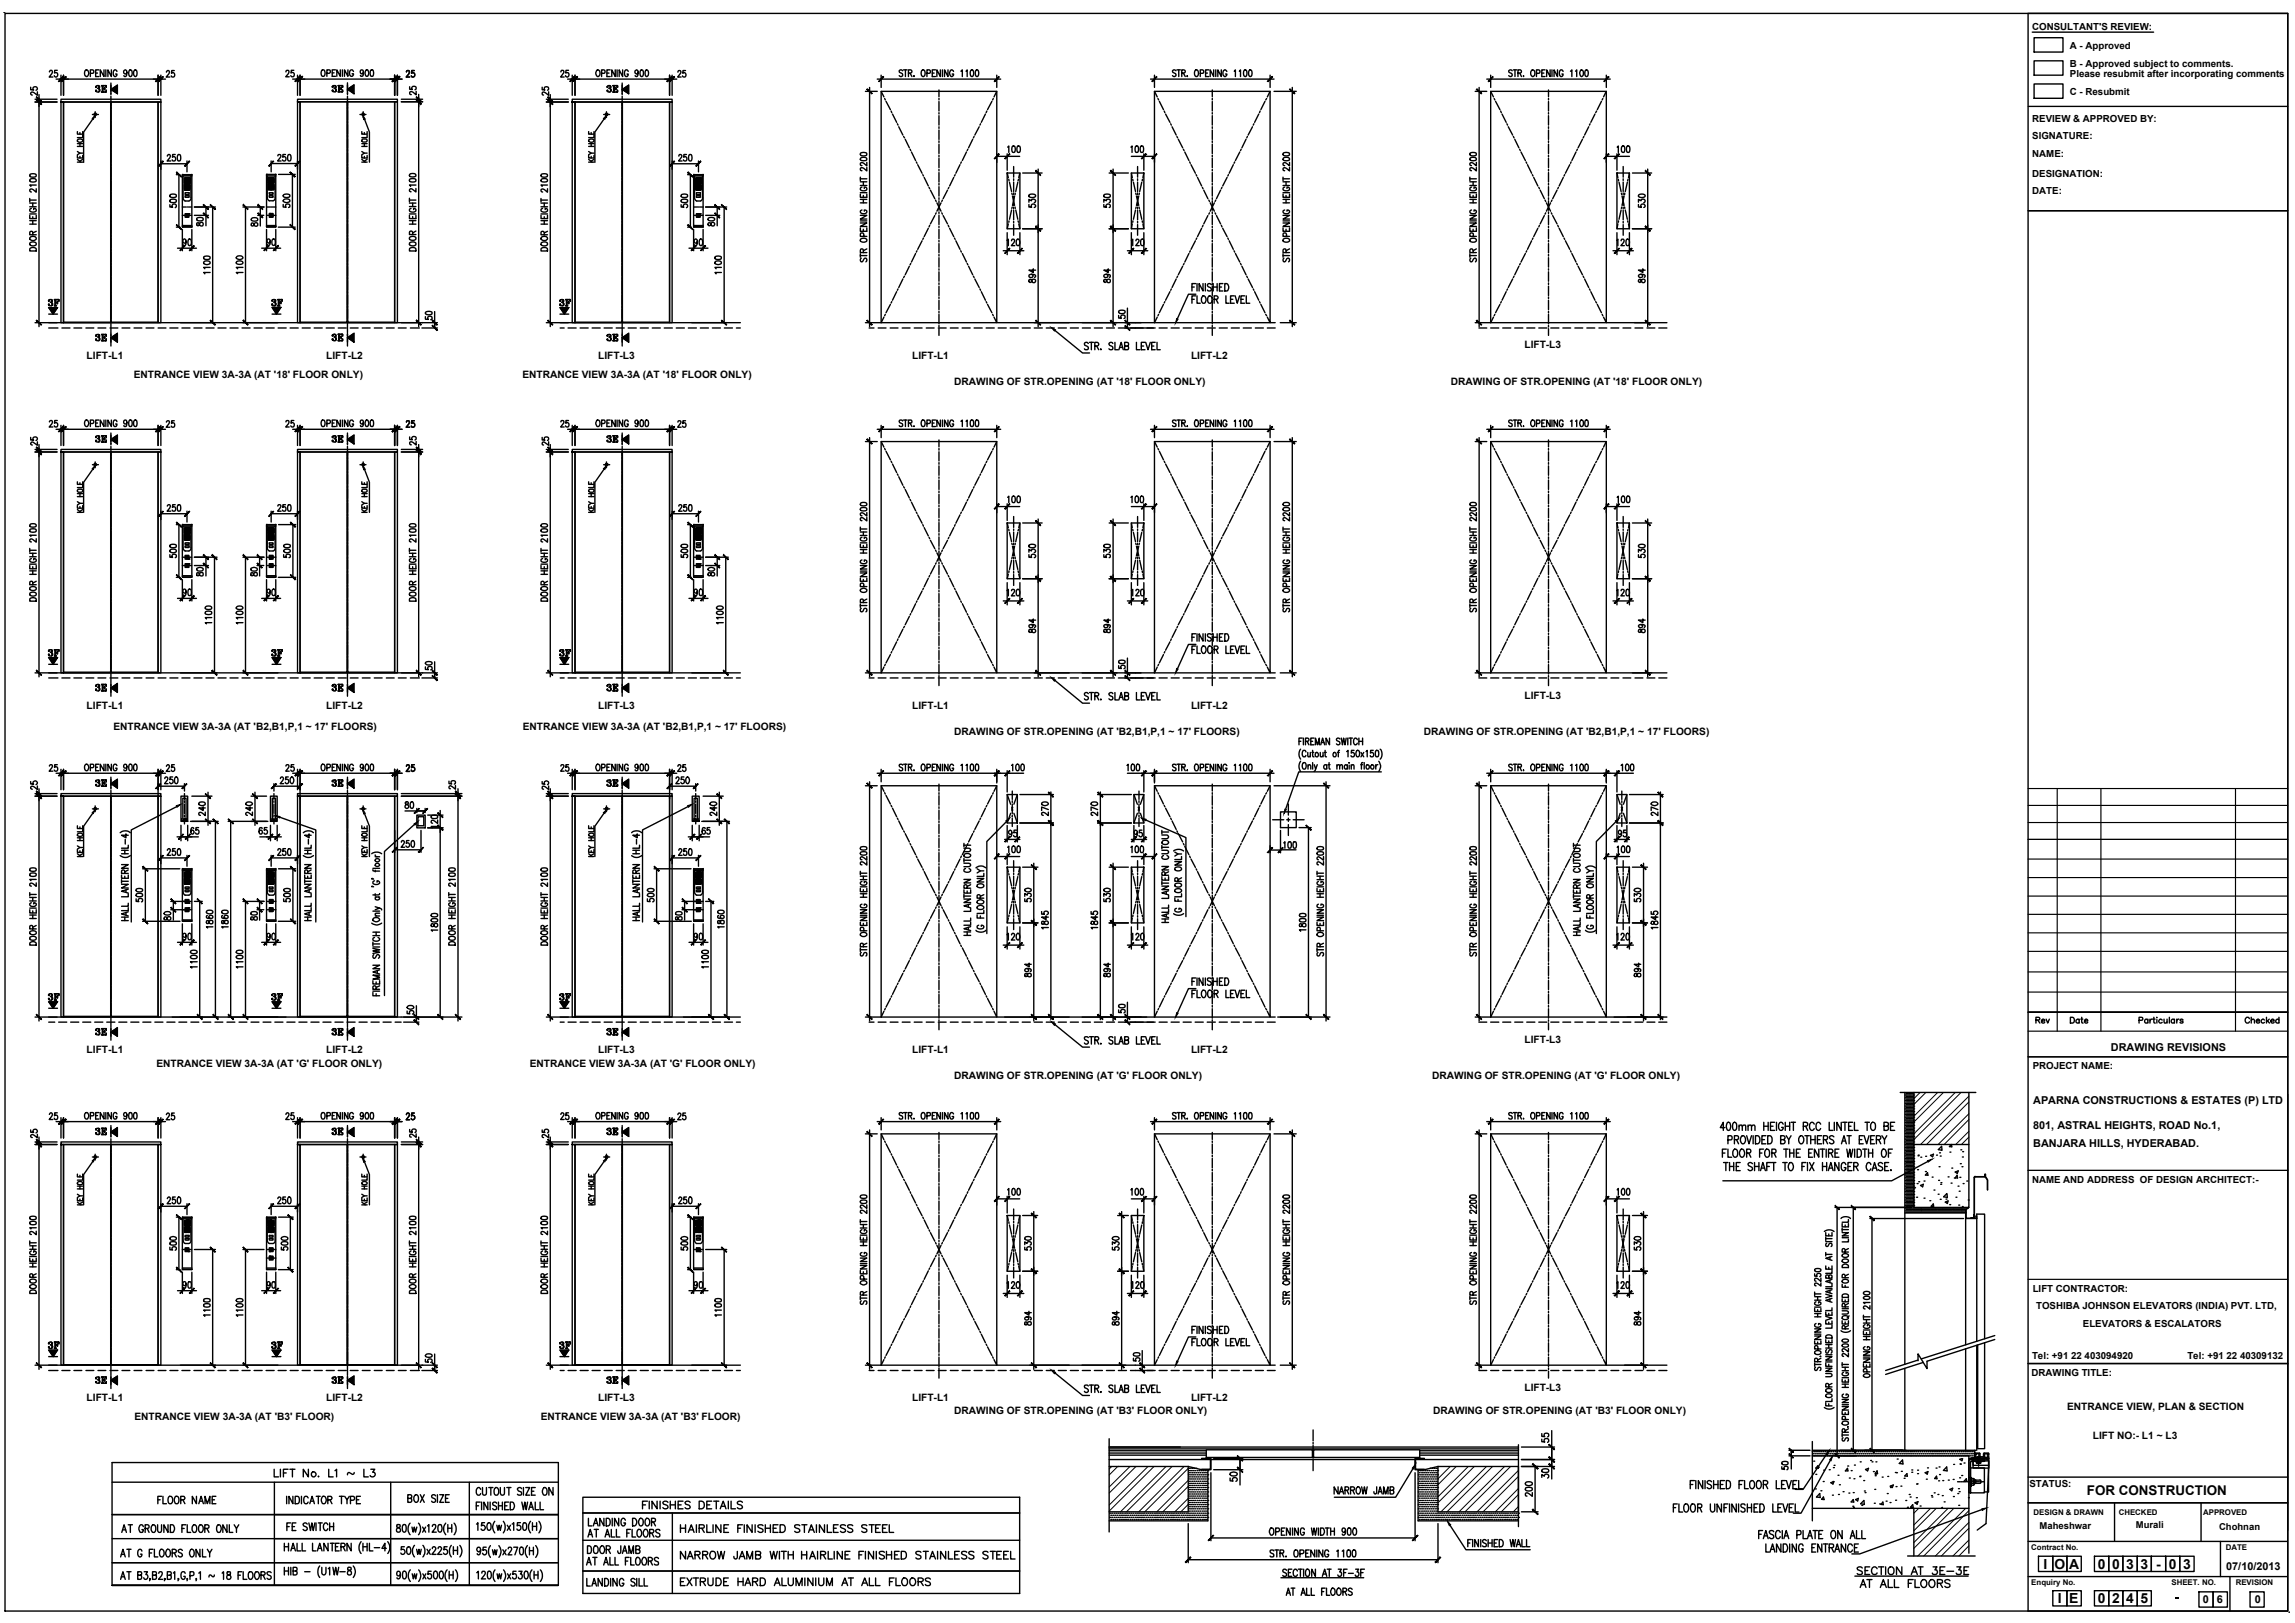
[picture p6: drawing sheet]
<svg xmlns="http://www.w3.org/2000/svg" width="420mm" height="297mm" viewBox="0 0 420 297" stroke-linecap="round" stroke-linejoin="round" font-family="sans-serif">
<defs><g id="words">
<g font-size="2.5">
<text x="382" y="273.6">FOR CONSTRUCTION</text>
<text x="374.1" y="287.1">I</text>
<text x="376.1" y="287.1">O</text>
<text x="378.8" y="287.1">A</text>
<text x="384" y="287.1">0</text>
<text x="386.7" y="287.1">0</text>
<text x="389.2" y="287.1">3</text>
<text x="391.9" y="287.1">3</text>
<text x="394.7" y="287.1">-</text>
<text x="397.1" y="287.1">0</text>
<text x="399.7" y="287.1">3</text>
<text x="376.8" y="293.5">I</text>
<text x="378.8" y="293.5">E</text>
<text x="384" y="293.5">0</text>
<text x="386.7" y="293.5">2</text>
<text x="389.2" y="293.5">4</text>
<text x="391.9" y="293.5">5</text>
</g>
<g font-size="2">
<text x="386.4" y="192.3">DRAWING REVISIONS</text>
<text x="372.2" y="202.1">APARNA CONSTRUCTIONS &amp; ESTATES (P) LTD</text>
<text x="372.2" y="206.6">801, ASTRAL HEIGHTS, ROAD No.1,</text>
<text x="372.2" y="209.8">BANJARA HILLS, HYDERABAD.</text>
<text x="407.6" y="287.4">07/10/2013</text>
<text x="403.3" y="293.3">0</text>
<text x="405.9" y="293.3">6</text>
<text x="412.8" y="293.5">0</text>
</g>
<g font-size="1.9">
<text x="15.9" y="65.7">LIFT-L1</text>
<text x="59.7" y="65.7">LIFT-L2</text>
<text x="109.5" y="65.7">LIFT-L3</text>
<text x="167" y="65.7">LIFT-L1</text>
<text x="218" y="65.7">LIFT-L2</text>
<text x="279.1" y="63.8">LIFT-L3</text>
<text x="24.5" y="69.1">ENTRANCE VIEW 3A-3A (AT '18' FLOOR ONLY)</text>
<text x="95.7" y="69.1">ENTRANCE VIEW 3A-3A (AT '18' FLOOR ONLY)</text>
<text x="174.7" y="70.4">DRAWING OF STR.OPENING (AT '18' FLOOR ONLY)</text>
<text x="265.6" y="70.4">DRAWING OF STR.OPENING (AT '18' FLOOR ONLY)</text>
<text x="15.9" y="129.8">LIFT-L1</text>
<text x="59.7" y="129.8">LIFT-L2</text>
<text x="109.5" y="129.8">LIFT-L3</text>
<text x="167" y="129.8">LIFT-L1</text>
<text x="218" y="129.8">LIFT-L2</text>
<text x="279.1" y="127.8">LIFT-L3</text>
<text x="20.8" y="133.5">ENTRANCE VIEW 3A-3A (AT 'B2,B1,P,1 ~ 17' FLOORS)</text>
<text x="95.7" y="133.5">ENTRANCE VIEW 3A-3A (AT 'B2,B1,P,1 ~ 17' FLOORS)</text>
<text x="174.7" y="134.5">DRAWING OF STR.OPENING (AT 'B2,B1,P,1 ~ 17' FLOORS)</text>
<text x="260.7" y="134.5">DRAWING OF STR.OPENING (AT 'B2,B1,P,1 ~ 17' FLOORS)</text>
<text x="279.1" y="190.8">LIFT-L3</text>
<text x="15.9" y="192.7">LIFT-L1</text>
<text x="28.6" y="195.3">ENTRANCE VIEW 3A-3A (AT 'G' FLOOR ONLY)</text>
<text x="59.7" y="192.7">LIFT-L2</text>
<text x="97" y="195.3">ENTRANCE VIEW 3A-3A (AT 'G' FLOOR ONLY)</text>
<text x="109.5" y="192.7">LIFT-L3</text>
<text x="167" y="192.7">LIFT-L1</text>
<text x="174.7" y="197.5">DRAWING OF STR.OPENING (AT 'G' FLOOR ONLY)</text>
<text x="218" y="192.7">LIFT-L2</text>
<text x="262.2" y="197.5">DRAWING OF STR.OPENING (AT 'G' FLOOR ONLY)</text>
<text x="15.9" y="256.5">LIFT-L1</text>
<text x="59.7" y="256.5">LIFT-L2</text>
<text x="109.5" y="256.5">LIFT-L3</text>
<text x="167" y="256.5">LIFT-L1</text>
<text x="218" y="256.5">LIFT-L2</text>
<text x="279.1" y="254.6">LIFT-L3</text>
<text x="24.6" y="259.8">ENTRANCE VIEW 3A-3A (AT 'B3' FLOOR)</text>
<text x="99" y="259.8">ENTRANCE VIEW 3A-3A (AT 'B3' FLOOR)</text>
<text x="174.7" y="258.8">DRAWING OF STR.OPENING (AT 'B3' FLOOR ONLY)</text>
<text x="262.4" y="258.8">DRAWING OF STR.OPENING (AT 'B3' FLOOR ONLY)</text>
<text x="378.4" y="258.1">ENTRANCE VIEW, PLAN &amp; SECTION</text>
<text x="383.1" y="263.4">LIFT NO:- L1 ~ L3</text>
</g>
<g font-size="1.8">
<text x="372.1" y="5.5">CONSULTANT'S REVIEW:</text>
<text x="379" y="8.9">A - Approved</text>
<text x="379" y="12.2">B - Approved subject to comments.</text>
<text x="379" y="14.1">Please resubmit after incorporating comments</text>
<text x="379" y="17.4">C - Resubmit</text>
<text x="372.1" y="22.3">REVIEW &amp; APPROVED BY:</text>
<text x="372.1" y="25.5">SIGNATURE:</text>
<text x="372.1" y="28.7">NAME:</text>
<text x="372.1" y="32.3">DESIGNATION:</text>
<text x="372.1" y="35.5">DATE:</text>
<text x="372.1" y="195.7">PROJECT NAME:</text>
<text x="372" y="216.6">NAME AND ADDRESS OF DESIGN ARCHITECT:-</text>
<text x="372.1" y="236.5">LIFT CONTRACTOR:</text>
<text x="372.8" y="239.5">TOSHIBA JOHNSON ELEVATORS (INDIA) PVT. LTD,</text>
<text x="381.3" y="242.9">ELEVATORS &amp; ESCALATORS</text>
<text x="371.9" y="251.8">DRAWING TITLE:</text>
<text x="372" y="248.7">Tel: +91 22 403094920</text>
<text x="400.5" y="248.7">Tel: +91 22 40309132</text>
<text x="371.5" y="272.2">STATUS:</text>
</g>
<g font-size="1.7">
<text x="373.4" y="279.8">Maheshwar</text>
<text x="391" y="279.7">Murali</text>
<text x="406.3" y="280">Chohnan</text>
</g>
<g font-size="1.4">
<text x="372.3" y="277.2">DESIGN &amp; DRAWN</text>
<text x="387.9" y="277.2">CHECKED</text>
<text x="403.3" y="277.2">APPROVED</text>
<text x="371.9" y="283.7">Contract No.</text>
<text x="407.5" y="283.8">DATE</text>
<text x="371.9" y="290.2">Enquiry No.</text>
<text x="397.5" y="290.1">SHEET. NO.</text>
<text x="409.3" y="290.1">REVISION</text>
</g>
</g></defs>
<!-- layer: 0 -->
<g fill="none" stroke="#000" stroke-width=".25">
<path d="M.7 2.2h.1M.9 2.5h417.9v292.4h-417.9zM5.6 16v.4l.6 .1a.36 .36 0 0 1 0-.5 .36 .36 0 0 1 .5 0 .36 .36 0 0 1 0 .5h-.1M6.4 18.7h4M6.4 18.2h4M6.8 16.8v.6l-.7-.5a.29 .29 0 0 0-.5 .1 .29 .29 0 0 0 .3 .4M7.1 17.3v42.5M9 13.2l.3-.3h.2l.1 .2-.6 1h.7M10.3 14.5h20M10.5 12.9h-.5v.5a.37 .37 0 0 1 .5 0 .37 .37 0 0 1 0 .5 .37 .37 0 0 1-.5 .1l-.1-.2M11.2 18.2h18.2v.5h-18.2h.4v40.4h-.4zM11.2 13.8v3.6"/>
<path d="M11.6 18.7h17.3v40.4h-17.3zM11.6 13.8v3.6M15.6 13l.2-.2a.63 .63 0 0 1 .5 .6 .63 .63 0 0 1-.5 .6l-.3-.5zM16.5 13.4h.6v-.5l-.6-.1v1.2M17.5 13.4h.4M18.1 12.8h-.6v1.2h.6M19 12.8v1.2l-.6-1.2v1.2M19.4 12.8v1.2M20.3 18.7v40.3h-8.7M20.3 16.4l1.2-.8v1.5zM20.3 15.2v2.1M20.3 17.6v1.7"/>
<path d="M20.3 19.6v.3M20.3 18.7v40.3h8.6M20.4 12.8v1.2l-.6-1.2v1.2M21.4 13.1a.35 .35 0 0 0-.4-.3 .35 .35 0 0 0-.3 .5v.2a.36 .36 0 0 0 .4 .5 .36 .36 0 0 0 .3-.5h-.2M23.2 13.2v.2a.32 .32 0 0 1-.5 0 .32 .32 0 0 1 0-.5 .32 .32 0 0 1 .5 .1l-.1 .9-.3 .1-.1-.2M23.7 12.9l.1-.1a.68 .68 0 0 1 .4 .6 .68 .68 0 0 1-.4 .6l-.2-.5zM24.6 12.9l.2-.1a.72 .72 0 0 1 0 1.2 .82 .82 0 0 1-.2-1.1zM28.9 18.7h.5v40.4h-.5zM28.9 13.8v3.6M29.4 13.8v3.6M30.5 13.2l.2-.3 .2 .1 .1 .1-.1 .4-.5 .6h.7M31.9 12.9h-.5v.5a.36 .36 0 0 1 .5 0 .36 .36 0 0 1 0 .6 .36 .36 0 0 1-.5-.1"/>
<path d="M52.4 13.2v-.2a.34 .34 0 0 1 .5 0 .34 .34 0 0 1-.1 .5l-.5 .6h.6M53.6 14.5h20M53.8 12.9h-.5v.5a.36 .36 0 0 1 .5 0 .36 .36 0 0 1 0 .5 .36 .36 0 0 1-.6-.1M54.5 18.2h18.3v.4h-18.3h.4v40.5h-.4zM54.5 13.8v3.6M54.9 18.6h17.3v40.5h-17.3zM54.9 13.8v3.6M59 12.8a.56 .56 0 0 1 .6 .3 .56 .56 0 0 1-.2 .7l-.1 .1a.56 .56 0 0 1-.6-.3 .56 .56 0 0 1 .2-.6zM59.8 13.4l.6-.1v-.5h-.6v1.2M60.8 13.3h.4M61.4 12.8h-.6v1.2h.6M62.3 12.8v1.2l-.6-1.2v1.2"/>
<path d="M62.7 12.8v1.2M63.5 18.6v40.4h-8.6M63.6 16.3l1.2-.8v1.6zM63.6 15.2v2.1M63.6 17.6v1.7M63.6 19.6v.3M63.7 18.6v40.4h8.5M63.7 12.8v1.2l-.6-1.2v1.2M64.7 13.1a.37 .37 0 0 0-.4-.3 .37 .37 0 0 0-.3 .5v.4l.3 .3 .2-.1 .2-.2v-.2h-.2M66.5 13.2l-.1 .3a.32 .32 0 0 1-.4-.1 .32 .32 0 0 1 .1-.5 .32 .32 0 0 1 .4 .1v.2a.55 .55 0 0 1-.3 .8l-.2-.2M67 12.8h.1a.65 .65 0 0 1 .4 .6 .65 .65 0 0 1-.4 .6l-.3-.5zM67.9 12.8h.4l.1 .2v.8l-.3 .2a.87 .87 0 0 1-.2-1.2z"/>
<path d="M72.2 18.6h.6v40.5h-.6zM72.2 13.8v3.6M72.8 13.8v3.6M73.5 18.2h3.9M73.5 18.6h3.9M74.4 13.2l.1-.2 .3-.1 .2 .4-.6 .8h.6M75 15.9v.4l.5 .1a.36 .36 0 0 1 0-.5 .36 .36 0 0 1 .5 0 .36 .36 0 0 1 0 .5M75.8 12.9h-.4l-.1 .5a.36 .36 0 0 1 .6 0 .36 .36 0 0 1-.1 .6 .36 .36 0 0 1-.5-.1M76.2 16.7v.7l-.6-.5a.34 .34 0 0 0-.5-.1 .34 .34 0 0 0 0 .5h.2M76.7 17.3v42.5M99.3 16v.4l.5 .1a.36 .36 0 0 1 0-.5 .36 .36 0 0 1 .5 0 .36 .36 0 0 1-.1 .5M100 18.7h4"/>
<path d="M100 18.2h4M100.4 16.8v.6l-.8-.6-.3 .2v.3l.2 .1M100.7 17.3v42.5M102.7 13.2v-.1a.29 .29 0 0 1 .4-.2 .29 .29 0 0 1 .1 .4l-.6 .8h.7M103.9 14.5h20M104.1 12.9h-.5v.5a.37 .37 0 0 1 .5 0 .37 .37 0 0 1 0 .5 .37 .37 0 0 1-.5 .1l-.1-.2M104.8 18.2h18.2v.5h-18.2h.5v40.4h-.5zM104.8 13.8v3.6M105.3 18.7h17.3v40.4h-17.3zM105.3 13.8v3.6M109.3 12.9l.1-.1a.63 .63 0 0 1 .5 .6 .63 .63 0 0 1-.5 .6 .75 .75 0 0 1-.1-1.1zM110.1 13.4h.6v-.5l-.6-.1v1.2"/>
<path d="M111.1 13.4h.4M111.7 12.8h-.6v1.2h.6M112.6 12.8v1.2l-.6-1.2v1.2M113 12.8v1.2M113.9 18.7v40.3h-8.6M113.9 16.4l1.2-.8v1.5zM113.9 15.2v2.1M113.9 17.6v1.7M113.9 19.6v.3M113.9 18.7v40.3h8.7M114 12.8v1.2l-.6-1.2v1.2M115 13.1a.35 .35 0 0 0-.4-.3 .35 .35 0 0 0-.3 .5v.2a.36 .36 0 0 0 .4 .5 .36 .36 0 0 0 .3-.5h-.2"/>
<path d="M116.8 13.2v.2a.32 .32 0 0 1-.5 0 .32 .32 0 0 1 0-.5 .32 .32 0 0 1 .5 .1l-.1 .9-.2 .1-.2-.2M117.3 12.9l.1-.1a.68 .68 0 0 1 .4 .6 .68 .68 0 0 1-.4 .6l-.2-.5zM118.2 12.9l.1-.1a.68 .68 0 0 1 .4 .6 .68 .68 0 0 1-.4 .6l-.2-.5zM122.6 18.7h.4v40.4h-.4zM122.6 13.8v3.6M123 13.8v3.6M124.1 13.2v-.1a.29 .29 0 0 1 .4-.2 .29 .29 0 0 1 .1 .5l-.5 .7h.6M125.5 12.9h-.5v.5a.36 .36 0 0 1 .5 0 .36 .36 0 0 1 0 .6 .36 .36 0 0 1-.5-.1M158.4 16.7h2.2M159.2 16v43.8M160.6 14.5h22.6M161.3 13.8v2.2"/>
<path d="M161.3 16.7l.5 1M162 18l.1 .3M162.2 18.5l.8 1.6M165.3 13l-.3-.2-.4 .2 .1 .2 .6 .4v.2l-.3 .2-.4-.2M165.4 12.8h.7M165.8 12.8v1.2M166.3 13.4l.6-.1v-.4l-.6-.1v1.2M166.6 13.4l.3 .6M167.3 13.9v.1zM168.8 12.9l.1-.1a.65 .65 0 0 1 .5 .6 .65 .65 0 0 1-.5 .6 .79 .79 0 0 1-.1-1.1zM169.7 13.4h.6v-.5l-.6-.1v1.2M170.7 13.4h.3"/>
<path d="M171.3 12.8h-.6v1.2h.6M171.9 16.5v1.2M171.9 18v.3M171.9 18.6v1.7M172.2 12.8v1.2l-.7-1.2v1.2M172.5 12.8v1.2M173.6 12.8v1.2l-.7-1.2v1.2M174.6 13.1a.37 .37 0 0 0-.5-.3 .37 .37 0 0 0-.3 .5v.2a.37 .37 0 0 0 .4 .5 .37 .37 0 0 0 .4-.5h-.3M175.9 13l.3-.2v1.2M176.9 13l.2-.2v1.2M177.7 12.9l.2-.1a.72 .72 0 0 1 0 1.2 .89 .89 0 0 1-.2-1.1zM178.7 12.9l.1-.1a.68 .68 0 0 1 .4 .6 .68 .68 0 0 1-.4 .6l-.3-.5z"/>
<path d="M181.6 18.5l-.8 1.6M181.8 18l-.1 .3M182.5 13.8v2.2M182.5 16.7l-.5 1M210.6 14.5h22.6M211.4 13.8v2.2M211.4 16.7l.5 1M212 18l.1 .3M212.2 18.5l.8 1.6M215.3 13l-.1-.1a.35 .35 0 0 0-.5 .1v.3l.5 .2v.4a.35 .35 0 0 1-.5-.1M215.5 12.8h.6M215.8 12.8v1.2"/>
<path d="M216.4 13.4l.5-.1v-.4l-.5-.1v1.2M216.6 13.4l.4 .6M217.3 13.9h.1zM218.8 12.9l.1-.1a.63 .63 0 0 1 .5 .6 .63 .63 0 0 1-.5 .6 .85 .85 0 0 1-.1-1.1zM219.7 13.4h.6v-.5l-.6-.1v1.2M220.7 13.4h.4M221.3 12.8h-.6v1.2h.6M221.9 16.5v1.2M221.9 18v.3M221.9 18.6v1.7M222.2 12.8v1.2l-.6-1.2v1.2M222.6 12.8v1.2"/>
<path d="M223.6 12.8v1.2l-.6-1.2v1.2M224.6 13.1a.37 .37 0 0 0-.4-.3 .37 .37 0 0 0-.3 .5v.2a.37 .37 0 0 0 .3 .5 .37 .37 0 0 0 .4-.5h-.2M226 13l.2-.2v1.2M226.9 13l.2-.2v1.2M227.8 12.9l.2-.1a.72 .72 0 0 1 0 1.2 .89 .89 0 0 1-.2-1.1zM228.7 12.9l.1-.1a.68 .68 0 0 1 .4 .6 .68 .68 0 0 1-.4 .6l-.2-.5zM231.6 18.5l-.8 1.6M231.9 18l-.2 .3M232.5 13.8v2.2M232.5 16.7l-.5 1M233.2 16.7h4.1M236.6 16v43.8"/>
<path d="M270.1 16.7h2.1M270.8 16v43.8M272.2 14.5h22.6M272.9 13.8v2.2M272.9 16.7l.5 1M273.5 18l.2 .3M273.8 18.5l.8 1.6M276.8 13a.32 .32 0 0 0-.4-.2 .32 .32 0 0 0-.1 .4l.5 .3v.3a.36 .36 0 0 1-.6 0M277.1 12.8h.6M277.4 12.8v1.2M277.9 13.4l.6-.1v-.4l-.6-.1v1.2M278.2 13.4l.3 .6"/>
<path d="M278.9 13.9v.1zM280.4 12.9l.1-.1a.63 .63 0 0 1 .5 .6 .63 .63 0 0 1-.5 .6 .75 .75 0 0 1-.1-1.1zM281.3 13.4h.5l.1-.5-.6-.1v1.2M282.3 13.4h.3M282.9 12.8h-.6v1.2h.6M283.5 16.5v1.2M283.5 18v.3M283.5 18.6v1.7M283.8 12.8v1.2l-.6-1.2v1.2M284.1 12.8v1.2M285.1 12.8v1.2l-.6-1.2v1.2M286.2 13.1a.35 .35 0 0 0-.5-.3 .35 .35 0 0 0-.2 .5v.2a.36 .36 0 0 0 .3 .5 .36 .36 0 0 0 .4-.5h-.3"/>
<path d="M287.5 13l.3-.2v1.2M288.4 13l.3-.2v1.2M289.4 12.9l.1-.1a.68 .68 0 0 1 .4 .6 .68 .68 0 0 1-.4 .6l-.3-.5zM290.3 12.9l.1-.1a.72 .72 0 0 1 0 1.2 .89 .89 0 0 1-.1-1.1zM293.2 18.5l-.8 1.6M293.4 18l-.1 .3M294.1 13.8v2.2M294.1 16.7l-.5 1M371.3 19.5h47.5M372.4 6.9h5.3v2.6h-5.3zM372.4 11.1h5.3v2.7h-5.3zM372.4 15.4h5.3v2.6h-5.3z"/>
<path d="M5.4 39.4v.6h1.2v-.6M5.4 39.2h1.2M5.4 37.8h1.2M5.4 37.2h1.2M5.4 36.6h1.2M5.4 36.3v.7M5.5 32.9l.5-.2a.52 .52 0 0 1 .6 .3l-.2 .3h-.4l-.5-.1zM5.5 31.9l.9-.1 .2 .3a.73 .73 0 0 1-1.2 0zM5.7 38.1a.35 .35 0 0 0-.3 .5 .35 .35 0 0 0 .5 .2h.3a.36 .36 0 0 0 .4-.3 .36 .36 0 0 0-.4-.4v.3M6 37.2v.6M6 39.7v.3M6.6 34.5v.7l-.7-.6-.4 .1v.3l.2 .1"/>
<path d="M6.6 33.9h-1.2l.3 .2M16.9 21h.2M17 21.8l-1.7 2.4v5.5M17.2 21h.4M17.3 21v.1l.3-.1M17.3 20.8h.2M17.4 20.7l-.1 .3M17.4 20.4v1.1M17.5 20.7l.1 .3M17.7 21h.3M20.3 20.2v1.7M20.3 22.2v.3"/>
<path d="M20.3 22.8v1.8M20.3 24.8v.3M20.3 25.4v1.7M20.3 27.4v.3M20.3 28v1.7M20.3 30v.3M20.3 30.6v1.7M20.3 32.6v.3M20.3 33.2v1.7M20.3 35.2v.3M20.3 35.8v1.7M20.3 37.8v.3"/>
<path d="M20.3 38.4v1.7M29.4 30h4.8M29.4 29.5v1.5M30.6 28.6l.2-.3h.3l.1 .2-.1 .4-.5 .6h.7M31.1 37.5v.4h.5a.37 .37 0 0 1 .1-.5 .37 .37 0 0 1 .5 .1 .37 .37 0 0 1-.1 .5M31.1 36.6l1-.1 .2 .3a.73 .73 0 0 1-1.2 0zM31.1 35.6l.5-.1a.52 .52 0 0 1 .7 .3l-.2 .3h-.8l-.2-.1zM32.1 28.3h-.5v.5a.36 .36 0 0 1 .5 0 .36 .36 0 0 1-.1 .5 .36 .36 0 0 1-.5 0M32.3 32h.6M32.6 28.3h.2a.73 .73 0 0 1 0 1.2l-.3-.2zM32.8 32v9.6M33.4 32.2h1.7"/>
<path d="M33.4 32h1.7M33.4 37.9h.6M33.4 39.4h.6M33.5 31.9v9.7M33.5 32.2l.1 4.2 .3 .4h.7M33.9 35.5v.1h.2M33.9 36l.2 .1M33.9 39.1h.7v.7h-.7zM33.9 34.2h.1M34 39.2h.5v.5h-.5zM34 34.2h-.1M34 32.7h.1"/>
<path d="M34 32.8l.1-.1-.1 .1M34 32.8h.1M34 32.9h.1h-.1M34 33.4h.3M34 33.4h.1M34 34.2l-.1 .1M34 34.3h.1M34.1 35.3h-.2v.1M34.1 35.8h-.2v.1M34.1 32.8h.1M34.1 32.9h.1M34.1 33.5h.1"/>
<path d="M34.1 34l-.1 .1M34.1 33.9h.1M34.1 34.2h.1M34.1 32.6h.1M34.1 32.6l.1 .1M34.1 33.5l.1-.1-.1 .1M34.1 33h.1M34.1 35.3h.5v.1M34.1 35.6h.3M34.1 36.1h.3M34.1 35.8h.5v.1M34.1 34.1v.1"/>
<path d="M34.1 34.1l-.1 .1M34.1 34.1h-.1M34.1 33.4l-.1 .1M34.1 33.1h.1M34.1 39.4h.1M34.1 39.6h.1M34.1 33.9v.1M34.1 39.4l.1 .1M34.2 33.8h.1M34.2 33.9l-.1 .1 .2-.2-.1 .1M34.2 34.1l.1-.1-.1 .1M34.2 34.5h.1"/>
<path d="M34.2 33.5h.1M34.2 32.6h.1M34.2 33h.1M34.2 39.6h.1M34.2 34.2h.1M34.2 37.9h.1M34.2 39.4h.2M34.2 33.8h.1l-.1 .1M34.2 34h.1l-.1 .1M34.2 34.2h.1l-.1 .1M34.2 34.6h.1M34.2 33l-.1 .1"/>
<path d="M34.2 33.9l-.2 .2M34.2 33.9l-.1 .1M34.2 33.5l.1-.1-.1 .1M34.2 32.7l.1-.1-.1 .1M34.2 33.1l.1-.1-.1 .1M34.2 39.5h.1M34.2 39.5v-.3v.3M34.2 39.2h.1M34.2 29.5v2M34.3 34l-.1 .1M34.3 34.2h.1M34.3 34.3l-.1 .1"/>
<path d="M34.3 34.6h.1M34.3 34.6v.2M34.3 33.5h.1M34.3 33.1h.1M34.3 39.6h.1M34.3 39.6v.1M34.3 39.7h.1M34.3 33.9l-.2 .1M34.3 32.6v.1M34.3 34.5l-.1 .1M34.3 33.9h.1M34.3 33.4h.1"/>
<path d="M34.3 33.4v.1M34.3 33.5l.1-.1-.1 .1M34.3 33h.1M34.3 33.1l.1-.1-.1 .1M34.3 32.6h.1M34.3 32.6h.1h-.1M34.3 32.7l.1-.1-.1 .1M34.3 39.4h.1M34.3 34h.1M34.4 34h.1M34.4 33.5h.1M34.4 33.1h.1"/>
<path d="M34.4 32.7h.1M34.4 39.4l-.2 .1-.1-.1 .1 .1v-.3l.1 .3M34.4 39.4h.1M34.4 39.4l-.2 .1M34.4 33.2h.1M34.4 33.2l.1-.1-.1 .1M34.4 32.6h.1M34.4 32.6h.1h-.1M34.4 32.7l.1-.1-.1 .1M34.4 34.2h.1M34.4 33.4h.1M34.5 34.2h.1"/>
<path d="M34.5 33.3l-.1 .1M34.5 33.2h.1M34.5 37.9h.6M34.5 39.4h.6M34.5 39.2h.1M34.5 34.3h.1M34.6 39.1h.1M34.6 34.2l-.1 .1M34.6 35.5v.1h-.2M34.6 36l-.2 .1M35 32.2v4M35 36.2l-.2 .5-.2 .1"/>
<path d="M35.1 31.9l.1 .1M35.1 32v9.5M35.6 37.9h3.8M35.6 39.4h2.6M36.1 39.9l.9-.1 .2 .1v.3l-.2 .2h-.8l-.1-.1zM37.7 37.9v3.4M38.9 37.9v21.2M44.5 37.9h3.8M44.9 37.9v21.2M47.2 39.4h1.1M47.7 37.9v3.5M48.8 32.2h1.7"/>
<path d="M48.8 37.9h.6M48.8 39.4h.6M48.8 32h1.7M48.8 31.9h1.6M48.9 31.9l-.1 9.6M48.9 32.2v4M48.9 36.2l.2 .4 .2 .1M49.3 35.4l.1 .2M49.3 36l.1 .1M49.3 36.7h.7M49.3 39.1v.7M49.3 39.1h.1"/>
<path d="M49.3 39.1h.7v.7h-.7M49.3 34.2h.1M49.4 34.3h.1M49.4 39.2h.1M49.4 39.2h.5v.5h-.5zM49.4 34.2h-.1M49.4 34.2h.1M49.4 34h.1M49.4 33.2h.1M49.4 33.4l.1-.1-.1 .1M49.4 33.1h.1M49.4 33.1v.1"/>
<path d="M49.4 33.2l.1-.1-.1 .1M49.4 32.5v.1M49.4 35.3l-.1 .1M49.4 35.8l-.1 .1M49.4 34.1h.1l-.1 .1M49.5 33.4h.1M49.5 33.2h.1M49.5 32.6h.1M49.5 34.2h.1M49.5 34l-.1 .1M49.5 33.9h.1M49.5 34l.1-.1-.2 .2"/>
<path d="M49.5 33.4h.2M49.5 33.5l.1-.1v.1M49.5 32.9h.2M49.5 32.5l.1 .1M49.5 39.3l.1 .2 .1-.3v.3l.1-.1-.2 .1zM49.5 35.3h.1M49.5 36.1h.1M49.5 35.8h.1M49.5 35.6h.1M49.6 39.4h.1M49.6 39.6h.1M49.6 37.9h.1"/>
<path d="M49.6 39.4h.2M49.6 33.1h.1M49.6 39.7h.1M49.6 33.8h.1M49.6 34h.1M49.6 34.2l.1-.1-.1 .3M49.6 34.3h.1M49.6 34.5h.1M49.6 33.5l.1-.1-.1 .1M49.6 33.5h.1M49.6 33l-.1 .1M49.6 32.5h.1"/>
<path d="M49.6 32.6h.1h-.1M49.6 33.1l.1-.1-.1 .1M49.6 39.5h.1M49.6 39.5v-.3v.3M49.6 39.2h.1M49.6 39.5v-.1v.1M49.6 33.9h.1M49.6 29.5v2M49.6 29.9h4.9M49.7 33.9h.1M49.7 34l.1-.1-.2 .2zM49.7 34.3h.1"/>
<path d="M49.7 34.5l-.1 .1 .1-.1M49.7 34.6v.1M49.7 32.6h.1M49.7 32.6l.1-.1-.1 .1M49.7 32.6h.1h-.1M49.7 33.4h.1M49.7 33.5l.1-.1-.1 .1M49.7 33.5h.1M49.7 33.1h.1M49.7 32.9h.1M49.7 33l.1-.1-.1 .1M49.7 33.1l.1-.1-.1 .1"/>
<path d="M49.7 39.6h.1M49.7 35.3h.1M49.7 36.1h.1M49.7 35.8h.1M49.7 35.6h.1M49.7 33.7l-.2 .3M49.7 33.8l-.1 .1M49.7 33.9l-.1 .1M49.7 34.3l-.1 .1M49.7 39.4h.1M49.7 39.4l-.1 .1M49.8 33.9l-.2 .2 .2-.1"/>
<path d="M49.8 32.6h.1M49.8 32.7h.1M49.8 32.8v.1M49.8 33.5h.1M49.8 33.4v.1M49.8 33.1h.1M49.8 39.4h.1M49.8 39.4l-.2 .1M49.8 32.8l.1-.1-.1 .1M49.8 32.9h.1M49.8 34h.1M49.9 35.3l.1 .1"/>
<path d="M49.9 35.8l.1 .1M49.9 34.2h.1M49.9 32.9h.1M49.9 33.5h.1M49.9 37.9h.6M49.9 39.4h.6M49.9 34.1l-.1 .1M49.9 32.8h.1M49.9 34.1v.1M49.9 34.3h.1M49.9 34.2v.1M50 35.4l-.1 .2"/>
<path d="M50 36l-.1 .1M50.4 32.2v4M50.4 36.2l-.2 .4-.2 .1M50.5 31.9h.1M50.5 32v9.5h-1.7M50.9 28.5a.29 .29 0 0 1 .4-.2 .29 .29 0 0 1 .1 .4l-.6 .8h.7M51 31.9h3M51.8 37.4v.5h.6a.36 .36 0 0 1 0-.5 .36 .36 0 0 1 .5 0 .36 .36 0 0 1 0 .5l-.1 .1M51.9 36.6l.7-.2 .5 .3a.68 .68 0 0 1-.6 .4 .68 .68 0 0 1-.7-.4zM51.9 35.6h.9h.2l.1 .3a.72 .72 0 0 1-1.3-.1zM52.3 28.3h-.5v.5a.36 .36 0 0 1 .5 0 .36 .36 0 0 1-.1 .5 .36 .36 0 0 1-.5 0M52.8 28.3h.4v.2v.8l-.2 .2-.2-.1-.1-.1z"/>
<path d="M53.5 31.9v9.7M54.5 29.5v1.5M63.6 20.2v1.7M63.6 22.2v.3M63.6 22.8v1.7M63.6 24.8v.3M63.6 25.4v1.7M63.6 27.4v.3M63.6 28v1.7M63.6 30v.3M63.6 30.6v1.7M63.6 32.6v.3"/>
<path d="M63.6 33.2v1.7M63.6 35.2v.3M63.6 35.8v1.7M63.6 37.8v.3M63.6 38.4v1.7M65.9 21h1.1M66.3 21l.1-.3 .2 .1 .1 .2M66.3 21l.2 .1 .2-.1M66.5 20.4v.3M66.5 20.8v.4M66.5 21.3v.2M66.7 21.8l.9 2.4v5.5"/>
<path d="M75 39.4v.6h1.1v-.6M75 39.2h1.1M75 37.2h1.1M75 36.6h1.1M75 37.8h1.1M75 36.3v.7M75 32.8l.9-.1 .2 .1v.3l-.2 .2h-.7l-.2-.1zM75 31.9l.5-.1a.52 .52 0 0 1 .6 .2l-.2 .3-.4 .1-.5-.1zM75.3 38.1a.35 .35 0 0 0-.3 .5 .35 .35 0 0 0 .4 .2h.3a.35 .35 0 0 0 .4-.3 .35 .35 0 0 0-.4-.4v.3M75.6 37.2v.6M75.6 39.6v.4M76.1 34.5v.6a1.22 1.22 0 0 0-.9-.6l-.2 .4 .3 .2"/>
<path d="M76.1 33.9h-1.1l.2 .2M99 39.4v.6h1.2v-.6M99 39.2h1.2M99 37.8h1.2M99 37.2h1.2M99 36.6h1.2M99 36.3v.7M99.1 32.9l.5-.2a.52 .52 0 0 1 .6 .3l-.2 .3h-.4l-.5-.1zM99.1 31.9l.9-.1 .2 .3a.73 .73 0 0 1-1.2 0zM99.3 38.1a.35 .35 0 0 0-.3 .5 .35 .35 0 0 0 .5 .2l.7-.1v-.4l-.4-.2v.3M99.6 37.2v.6M99.6 39.7v.3"/>
<path d="M100.2 34.5v.7l-.7-.6-.4 .1v.3l.2 .1M100.2 33.9h-1.2l.3 .2M110.5 21h.4M110.6 21.8l-1.7 2.4v5.5M110.9 21v.1l.3-.1M110.9 21h.4M110.9 20.8h.2M111 20.7l-.1 .3M111 20.4v1.1M111.1 20.7l.1 .3M111.4 21h.2M113.9 20.2v1.7"/>
<path d="M113.9 22.2v.3M113.9 22.8v1.8M113.9 24.8v.3M113.9 25.4v1.7M113.9 27.4v.3M113.9 28v1.7M113.9 30v.3M113.9 30.6v1.7M113.9 32.6v.3M113.9 33.2v1.7M113.9 35.2v.3M113.9 35.8v1.7"/>
<path d="M113.9 37.8v.3M113.9 38.4v1.7M123 29.5v1.5M123 30h4.9M124.3 28.6v-.1a.29 .29 0 0 1 .4-.2 .29 .29 0 0 1 .1 .4l-.6 .8h.7M124.7 37.5v.4h.5a.37 .37 0 0 1 .1-.5 .37 .37 0 0 1 .5 .1 .37 .37 0 0 1-.1 .5M124.7 36.6l1-.1 .2 .3a.73 .73 0 0 1-1.2 0zM124.7 35.6l.5-.1a.52 .52 0 0 1 .7 .3l-.2 .3h-.8l-.2-.1zM125.7 28.3h-.5v.5a.36 .36 0 0 1 .5 0 .36 .36 0 0 1-.1 .5 .36 .36 0 0 1-.5 0M125.9 32h.6M126.2 28.3h.4v.2v.8l-.2 .2-.2-.1-.1-.1zM126.4 32v9.6"/>
<path d="M127 32.2h1.7M127 32h1.7M127 37.9h.7M127 39.4h.7M127 31.9v9.7M127.2 32.2v4.2l.4 .4h.6M127.5 35.5v.1h.2M127.5 36l.2 .1M127.5 39.1v.7M127.5 34.2h.1M127.5 39.1h.7M127.6 39.2h.5v.5h-.5z"/>
<path d="M127.6 32.7h.1M127.6 32.8l.1-.1-.1 .1M127.6 32.9h.1M127.6 32.9l.1-.1-.1 .1M127.6 32.9h.1h-.1M127.6 33.4h.1M127.6 34.2v.1M127.6 34.2h-.1M127.7 35.3h-.2v.1M127.7 35.8h-.2v.1M127.7 32.8h.1M127.7 32.9h.1"/>
<path d="M127.7 34l-.1 .1M127.7 34.2h.1M127.7 33.4v.1M127.7 35.3h.5v.1M127.7 35.8h.5v.1M127.7 35.6h.3M127.7 36.1h.3M127.7 34.1l-.2 .2M127.7 34.1h-.1M127.7 34.1l-.1 .1M127.7 33.9h.1M127.7 32.6h.1"/>
<path d="M127.7 33.4h.1M127.7 33.5l.1-.1-.1 .1M127.7 33h.1M127.7 33.1l.1-.1-.1 .1M127.7 39.4l.1 .1v-.3l.1 .3 .1-.1M127.7 39.4l.1 .1 .2-.1M127.7 39.4h.1M127.7 39.6l.1 .1M127.7 39.6h.1M127.7 39.6v.1M127.7 39.4l.1 .1M127.8 34h.1"/>
<path d="M127.8 32.6v.1M127.8 33.5h.1M127.8 33v.1M127.8 39.6h.1M127.8 37.9h.1M127.8 39.4h.1M127.8 33.8h.1M127.8 34l.2-.1-.2 .2M127.8 34.2h.1M127.8 34.3h.1M127.8 34.5l.1-.1-.1 .1h.1M127.8 34.6h.1"/>
<path d="M127.8 33.4h.1M127.8 33.5l.1-.1-.1 .1M127.8 32.6h.1M127.8 32.6h.1h-.1M127.8 32.7l.1-.1-.1 .1M127.8 33h.1M127.8 33.1l.1-.1-.1 .1M127.8 39.5h.1M127.8 39.2h.1M127.8 39.6v.1M127.9 34l-.1 .1zM127.9 33.5h.1"/>
<path d="M127.9 33.1h.1M127.9 39.2l-.1 .3M127.9 39.2h.1M127.9 39.5l.1-.1-.2 .1M127.9 39.5h.1M127.9 39.6h.1M127.9 33.9l-.1 .1M127.9 34.2h.1M127.9 34.2h-.1M127.9 34.6l-.1 .1M127.9 34.6h.1M127.9 29.5v2"/>
<path d="M127.9 39.2v.3M127.9 39.6v.1M127.9 33.9h.1M127.9 34.6v.2M127.9 34.8h.1M127.9 33.4h.1M127.9 33.4v.1M127.9 33.5l.1-.1-.1 .1M127.9 33h.1M127.9 33.1l.1-.1-.1 .1M127.9 32.6v.1M127.9 32.6h.1"/>
<path d="M127.9 32.6h.1h-.1M127.9 32.7l.1-.1-.1 .1M127.9 39.7h.1M127.9 33.8l-.1 .1M127.9 33.9l-.2 .1v-.1M127.9 33.8l-.1 .2M127.9 34.1l-.1 .1M127.9 34.2l-.1 .2M127.9 34.5l-.1 .1 .1-.1M128 33.5h.1M128 33.1h.1M128 32.7h.1"/>
<path d="M128 39.4h.1M128 33.9l-.2 .2M128 33.2h.1M128 33.3l.1-.1-.1 .1M128 33.4l.1-.1-.1 .1M128 33.2l.1-.1-.1 .1M128 32.6h.1M128 32.6h.1h-.1M128 34v.1M128 34.2h.1M128.1 33.3v.1M128.1 33.2h.1"/>
<path d="M128.1 34.2h.1M128.1 34l-.1 .1M128.1 34.1l-.1 .1M128.1 37.9h.6M128.1 39.4h.6M128.1 39.2h.1M128.1 34.2v.1M128.2 39.1h.1M128.2 39.1v.7h-.7M128.2 34.2l-.1 .1M128.2 34.3h.1M128.2 35.5v.1h-.2"/>
<path d="M128.2 36l-.2 .1M128.6 32.2v4M128.6 36.2l-.1 .5-.3 .1M128.7 31.9l.1 .1M128.7 32v9.5M129.2 37.9h3.8M129.2 39.4h2.6M129.7 39.9l.6-.1 .5 .2a.68 .68 0 0 1-.6 .4 .68 .68 0 0 1-.6-.4zM131.3 37.9v3.4M132.6 37.9v21.2M157.5 39.4h1.2l-1.2 .7h1.2M157.5 35.5v.6h1.2v-.6"/>
<path d="M157.5 37.1h1.2M157.5 36.5h1.2M157.5 35.3h1.2M157.5 34h1.2M157.5 33.3h1.2M157.5 32.7h1.2M157.5 32.4v.7M157.6 29l.4-.2a.52 .52 0 0 1 .7 .3v.2l-.7 .1-.4-.1zM157.6 28l.9-.1 .2 .3a.73 .73 0 0 1-1.2 0zM157.8 38.4a.35 .35 0 0 0-.3 .5 .35 .35 0 0 0 .5 .2h.2a.36 .36 0 0 0 .5-.3 .36 .36 0 0 0-.5-.4v.3M157.8 34.2a.35 .35 0 0 0-.3 .5 .35 .35 0 0 0 .5 .2h.2a.36 .36 0 0 0 .5-.3 .36 .36 0 0 0-.5-.4v.3M158.1 33.3v.7"/>
<path d="M158.1 35.8v.3M158.1 36.5v.6M158.7 30.6v.7l-.6-.5a.34 .34 0 0 0-.5-.1 .34 .34 0 0 0 0 .5h.2M158.7 29.7v.7l-.6-.5-.5-.1-.1 .3 .3 .2M163.1 20.3l.2 .3M163.4 20.9l.8 1.5M164.3 22.6l.1 .3M164.5 23.2l.8 1.5M165.4 25l.2 .2M165.7 25.5l.8 1.6M166.6 27.3l.1 .3M166.9 27.8l.7 1.6"/>
<path d="M167.8 29.6l.1 .3M168 30.1l.8 1.6M168.9 32l.2 .2M169.2 32.5l.8 1.5M170.1 34.3l.1 .2M170.3 34.8l.8 1.6M171.1 39.5l-.8 1.5M171.3 36.6l.1 .3M171.4 38.9l-.1 .3M171.5 37.1l.8 1.6M171.9 20.6v.3M171.9 21.2v1.7"/>
<path d="M171.9 23.2v.3M171.9 23.8v1.7M171.9 25.8v.3M171.9 26.4v1.7M171.9 28.4v.3M171.9 29v1.7M171.9 31v.3M171.9 31.6v1.7M171.9 33.6v.3M171.9 34.2v1.7M171.9 36.2v.3M171.9 36.7v1.8"/>
<path d="M171.9 38.8v.3M171.9 39.4v1.7M172.3 37.1l-.8 1.6M172.4 38.9l.1 .3M172.5 36.6l-.1 .3M172.7 39.5l.8 1.5M173.5 34.8l-.8 1.6M173.7 34.3l-.1 .2M174.6 32.5l-.8 1.5M174.9 32l-.2 .2M175.8 30.1l-.8 1.6M176 29.6l-.1 .3"/>
<path d="M176.9 27.8l-.7 1.6M177.2 27.3l-.1 .3M178.1 25.5l-.8 1.6M178.3 25l-.1 .2M179.3 23.2l-.8 1.5M179.5 22.6l-.1 .3M180.4 20.9l-.8 1.5M180.7 20.3l-.2 .3M182.5 28.6h4.2M182.5 28.2v1.5M184.4 31.7h2.3v10.2h-2.3zM184.4 28.2v3"/>
<path d="M184.4 31.7l.2 .8M184.5 26.9l.2-.2v1.2M184.7 32.8v.3M184.8 33.4l.4 1.7M185.2 38.4l-.4 1.7M185.2 35.3l.1 .3M185.3 37.9l-.1 .2M185.4 26.8h.3l.1 .1v.8l-.3 .2a.87 .87 0 0 1-.1-1.1zM185.4 35.9l.3 1.7M185.6 30.5v1.9M185.6 32.7v.3M185.6 33.3v1.8"/>
<path d="M185.6 35.3v.3M185.6 35.9v1.7M185.6 37.9v.3M185.6 38.5v1.7M185.7 35.9l-.3 1.7M185.8 37.9l.1 .2M185.9 35.3l-.1 .3M186 38.4l.3 1.7M186.3 26.8l.2-.1a.73 .73 0 0 1 0 1.2l-.3-.2zM186.3 33.4l-.3 1.7M186.5 32.8l-.1 .3M186.7 31.7l-.2 .8"/>
<path d="M187.2 31.7h3.6M188.4 37.4v.5h.5a.37 .37 0 0 1 0-.5 .37 .37 0 0 1 .5 0 .37 .37 0 0 1 .1 .5l-.2 .1M188.4 37v-.5l.4 .2a.35 .35 0 0 1 .6-.2 .35 .35 0 0 1-.1 .6M188.4 35.6l.6-.1 .6 .3a.75 .75 0 0 1-1.2 .1zM190.1 30.9v28.9M202.1 37.4v.5h.5a.36 .36 0 0 1 0-.5 .36 .36 0 0 1 .5 .1 .36 .36 0 0 1 0 .5M202.1 37v-.5l.5 .2a.35 .35 0 0 1 .5-.2 .35 .35 0 0 1 0 .6M202.1 35.6h1h.1l.1 .3-.2 .2h-.8l-.2-.1zM203.1 31.7h3.5M203.8 30.9v28.9M207 26.9l.2-.2v1.2M207.1 31.7h2.3v10.2h-2.3z"/>
<path d="M207.1 28.6h4.3M207.1 31.7l.2 .8M207.4 32.8v.3M207.5 33.4l.4 1.7M207.9 38.4l-.4 1.7M207.9 26.8h.4l.1 .1v.8l-.3 .2a.87 .87 0 0 1-.2-1.1zM207.9 35.3l.1 .3M208 37.9l-.1 .2M208.1 35.9l.4 1.7M208.3 30.5v1.9M208.3 32.7v.3M208.3 33.3v1.8"/>
<path d="M208.3 35.3v.3M208.3 35.9v1.7M208.3 37.9v.3M208.3 38.5v1.7M208.5 35.9l-.4 1.7M208.5 37.9l.1 .2M208.6 35.3l-.1 .3M208.6 38.4l.4 1.7M208.9 26.8h.3l.1 .1v.8l-.2 .2h-.2l-.1-.2zM209 33.4l-.4 1.7M209.2 32.8l-.1 .3M209.4 28.2v3"/>
<path d="M209.4 31.7l-.2 .8M211.4 28.2v1.5M213.1 20.3l.2 .3M213.4 20.9l.8 1.5M214.3 22.6l.1 .3M214.6 23.2l.7 1.5M215.5 25l.1 .2M215.7 25.5l.8 1.6M216.6 27.3l.2 .3M216.9 27.8l.8 1.6M217.8 29.6l.1 .3M218 30.1l.8 1.6"/>
<path d="M219 32l.1 .2M219.2 32.5l.8 1.5M220.1 34.3l.1 .2M220.4 34.8l.7 1.6M221.1 39.5l-.7 1.5M221.3 36.6l.1 .3M221.4 38.9l-.1 .3M221.6 37.1l.7 1.6M221.9 20.6v.3M221.9 21.2v1.7M221.9 23.2v.3M221.9 23.8v1.7"/>
<path d="M221.9 25.8v.3M221.9 26.4v1.7M221.9 28.4v.3M221.9 29v1.7M221.9 31v.3M221.9 31.6v1.7M221.9 33.6v.3M221.9 34.2v1.7M221.9 36.2v.3M221.9 36.7v1.8M221.9 38.8v.3M221.9 39.4v1.7"/>
<path d="M222.3 37.1l-.7 1.6M222.4 38.9l.2 .3M222.6 36.6l-.2 .3M222.7 39.5l.8 1.5M223.5 34.8l-.8 1.6M223.7 34.3l-.1 .2M224.6 32.5l-.8 1.5M224.9 32l-.1 .2M225.8 30.1l-.8 1.6M226 29.6l-.1 .3M227 27.8l-.8 1.6M227.2 27.3l-.1 .3"/>
<path d="M228.1 25.5l-.7 1.6M228.4 25l-.2 .2M229.3 23.2l-.8 1.5M229.6 22.6l-.2 .3M230.4 20.9l-.7 1.5M230.7 20.3l-.1 .3M234.9 39.4h1.2l-1.2 .7h1.2M234.9 35.5v.6h1.2v-.6M234.9 37.1h1.2M234.9 36.5h1.2M234.9 35.3h1.2M234.9 34h1.2"/>
<path d="M234.9 33.3h1.2M234.9 32.7h1.2M234.9 32.4v.7M234.9 29l.5-.2a.52 .52 0 0 1 .7 .3l-.1 .2-.6 .1-.5-.1zM234.9 28l1-.1 .2 .3a.73 .73 0 0 1-1.2 0zM235.2 38.4a.35 .35 0 0 0-.3 .5 .35 .35 0 0 0 .5 .2h.4l.3-.3-.1-.2-.2-.2h-.2v.3M235.2 34.2a.35 .35 0 0 0-.3 .5 .35 .35 0 0 0 .5 .2h.4l.3-.2-.1-.3-.2-.2h-.2v.3M235.4 33.3v.7M235.4 35.8v.3M235.4 36.5v.6M236.1 30.6v.7l-.6-.5a.34 .34 0 0 0-.4-.1 .34 .34 0 0 0-.2 .5h.3M236.1 29.7v.7l-.6-.5a.34 .34 0 0 0-.4-.1 .34 .34 0 0 0-.2 .4l.3 .1"/>
<path d="M269.1 39.4h1.2l-1.2 .7h1.2M269.1 35.5v.6h1.2v-.6M269.1 32.4v.7M269.1 37.1h1.2M269.1 36.5h1.2M269.1 35.3h1.2M269.1 34h1.2M269.1 33.3h1.2M269.1 32.7h1.2M269.1 29l.5-.2a.52 .52 0 0 1 .7 .3l-.1 .2-.6 .1-.5-.1zM269.1 28l1-.1 .2 .3a.73 .73 0 0 1-1.2 0zM269.4 38.4a.35 .35 0 0 0-.3 .5 .35 .35 0 0 0 .5 .2h.3a.35 .35 0 0 0 .4-.3 .35 .35 0 0 0-.4-.4v.3"/>
<path d="M269.4 34.2a.35 .35 0 0 0-.3 .5 .35 .35 0 0 0 .5 .2h.3a.35 .35 0 0 0 .4-.3 .35 .35 0 0 0-.4-.4v.3M269.7 33.3v.7M269.7 35.8v.3M269.7 36.5v.6M270.3 30.6v.7l-.6-.5a.34 .34 0 0 0-.4-.1 .34 .34 0 0 0-.2 .5h.3M270.3 29.7v.7l-.6-.5a.34 .34 0 0 0-.4-.1 .34 .34 0 0 0-.2 .4l.3 .1M274.7 20.3l.2 .3M275 20.9l.7 1.5M275.9 22.6l.1 .3M276.1 23.2l.8 1.5M277.1 25l.1 .2M277.3 25.5l.8 1.6"/>
<path d="M278.2 27.3l.1 .3M278.5 27.8l.8 1.6M279.4 29.6l.1 .3M279.6 30.1l.8 1.6M280.5 32l.2 .2M280.8 32.5l.7 1.5M281.7 34.3l.1 .2M282 34.8l.7 1.6M282.7 39.5l-.7 1.5M282.9 36.6l.1 .3M283 38.9l-.1 .3M283.1 37.1l.8 1.6"/>
<path d="M283.5 20.6v.3M283.5 21.2v1.7M283.5 23.2v.3M283.5 23.8v1.7M283.5 25.8v.3M283.5 26.4v1.7M283.5 28.4v.3M283.5 29v1.7M283.5 31v.3M283.5 31.6v1.7M283.5 33.6v.3M283.5 34.2v1.7"/>
<path d="M283.5 36.2v.3M283.5 36.7v1.8M283.5 38.8v.3M283.5 39.4v1.7M283.9 37.1l-.8 1.6M284 38.9l.1 .3M284.1 36.6l-.1 .3M284.3 39.5l.8 1.5M285.1 34.8l-.8 1.6M285.3 34.3l-.1 .2M286.2 32.5l-.8 1.5M286.5 32l-.2 .2"/>
<path d="M287.4 30.1l-.8 1.6M287.6 29.6l-.1 .3M288.5 27.8l-.7 1.6M288.8 27.3l-.1 .3M289.7 25.5l-.8 1.6M290 25l-.2 .2M290.9 23.2l-.8 1.5M291.1 22.6l-.1 .3M292 20.9l-.8 1.5M292.3 20.3l-.2 .3M294.1 28.2v1.5M294.1 28.6h4.2"/>
<path d="M296 31.7h2.3v10.2h-2.3zM296 28.2v3M296 31.7l.2 .8M296.1 26.9l.2-.2v1.2M296.3 32.8v.3M296.4 33.4l.4 1.7M296.8 38.4l-.4 1.7M296.8 35.3l.1 .3M296.9 37.9l-.1 .2M297 35.9l.3 1.7M297 26.8h.3l.2 .4-.2 .7h-.2a.81 .81 0 0 1-.1-1.1zM297.2 30.5v1.9"/>
<path d="M297.2 32.7v.3M297.2 33.3v1.8M297.2 35.3v.3M297.2 35.9v1.7M297.2 37.9v.3M297.2 38.5v1.7M297.3 35.9l-.3 1.7M297.4 37.9l.1 .2M297.5 35.3l-.1 .3M297.5 38.4l.4 1.7M297.9 26.8h.4l.1 .1v.8l-.3 .2h-.2l-.1-.2zM297.9 33.4l-.4 1.7"/>
<path d="M298.1 32.8l-.1 .3M298.3 31.7l-.2 .8M298.9 31.7h3.5M300 37.4v.5h.5a.36 .36 0 0 1 0-.5 .36 .36 0 0 1 .5 0 .36 .36 0 0 1 .1 .5l-.2 .1M300 37v-.5l.4 .2a.36 .36 0 0 1 .6-.2 .36 .36 0 0 1-.1 .6M300 35.6l.7-.1 .5 .3a.68 .68 0 0 1-.6 .4 .68 .68 0 0 1-.6-.4zM301.7 30.9v28.9M371.3 38.6h47.5M5.4 41h1.2M5.4 40.4h1.2M5.5 45.5a.79 .79 0 0 1 1.1 .1v.3h-1.2zM5.5 44.5a.79 .79 0 0 1 1.1 .1 .62 .62 0 0 1-.6 .4 .62 .62 0 0 1-.6-.4z"/>
<path d="M5.6 43.3a.59 .59 0 0 1 .7 0 .59 .59 0 0 1 .3 .5 .6 .6 0 0 1-.7 .3 .6 .6 0 0 1-.4-.6zM6 43v-.6h-.5l-.1 .6h1.2M6 40.4v.6M6.4 59.1h73.7M6.6 42.3l-.6 .3M8.9 56.3h1.6l-.8 1.2zM8.9 57.5h1.6M20.3 40.4v.3M20.3 41v1.7M20.3 43v.3M20.3 43.6v1.7M20.3 45.6v.3"/>
<path d="M20.3 46.2v1.7M20.3 48.2v.3M20.3 48.8v1.7M20.3 50.8v.3M20.3 51.4v1.7M20.3 53.4v.3M20.3 54v1.7M20.3 56v.3M20.3 56.6v1.7M20.3 58.6v.3M20.3 59.2v1.7M32.3 41.6h.7"/>
<path d="M32.5 45.4h3.5M33.4 41.3h1.7M33.4 41.5h1.7M33.4 42v3.9M33.4 41.6h1.7M34.1 44.2l-.2 .3a.33 .33 0 0 1-.4-.4 .33 .33 0 0 1 .5-.2l-.1 1-.2 .1-.2-.2M34.5 43.8l.2-.1a.68 .68 0 0 1 .3 .6 .68 .68 0 0 1-.3 .7l-.3-.5zM35.1 42v3.9M35.2 41.5l-.1 .1M36.1 40.8v.4h.3a.44 .44 0 0 1 .3-.4 .44 .44 0 0 1 .5 .1 .37 .37 0 0 1-.4 .5 .37 .37 0 0 1-.3-.5zM37.3 47.9l.5-.1a.52 .52 0 0 1 .7 .2 .65 .65 0 0 1-.6 .4 .65 .65 0 0 1-.6-.4zM37.3 47l1-.1 .2 .3a.73 .73 0 0 1-1.2 0z"/>
<path d="M38.5 49.9h-1.2l.2 .2M38.5 48.9h-1.2l.2 .3M43.3 47.9l.7-.1 .4 .1 .1 .1a.72 .72 0 0 1-1.2 0zM43.3 47l.7-.2 .5 .3a.68 .68 0 0 1-.6 .4 .68 .68 0 0 1-.6-.4zM44.5 49.9h-1.2l.2 .2M44.5 48.9h-1.2l.2 .3M46 40.9v.4h.4a.45 .45 0 0 1 .2-.5 .45 .45 0 0 1 .6 .2v.2a.41 .41 0 0 1-.5 .2 .41 .41 0 0 1-.3-.5zM46 40l.5-.2a.52 .52 0 0 1 .7 .3l-.1 .2-.6 .2-.5-.2zM47.9 45.4h3.5M48.8 41.3h1.7M48.8 42v3.9M48.8 41.5h.1"/>
<path d="M48.8 41.6h1.6M49.5 44.1l-.2 .3a.32 .32 0 0 1-.4-.4 .32 .32 0 0 1 .5-.1l.1 .2a.55 .55 0 0 1-.4 .8l-.2-.2M49.8 56.3h1.6l-.8 1.2zM49.8 57.5h1.6M49.9 43.8h.4l.1 .4v.5l-.3 .2a.81 .81 0 0 1-.2-1.1zM50.5 42v3.9M50.5 41.5h.1M51 41.6h3M63.6 40.4v.3M63.6 41v1.7M63.6 43v.3M63.6 43.6v1.7"/>
<path d="M63.6 45.6v.3M63.6 46.2v1.7M63.6 48.2v.3M63.6 48.8v1.7M63.6 50.8v.3M63.6 51.4v1.7M63.6 53.4v.3M63.6 54v1.7M63.6 56v.3M63.6 56.6v1.7M63.6 58.6v.3M63.6 59.1v1.8"/>
<path d="M75 41h1.1M75 40.4h1.1M75 45.5a.77 .77 0 0 1 1.1 .1v.3h-1.1zM75 44.5a.82 .82 0 0 1 1.1 0 .6 .6 0 0 1-.5 .5 .6 .6 0 0 1-.6-.5zM75 43.4a.82 .82 0 0 1 1.1 .1 .6 .6 0 0 1-.5 .5 .6 .6 0 0 1-.6-.5zM75.6 42.9l-.2-.6-.4 .1v.5h1.1M75.6 40.4v.6M76.1 42.3l-.5 .3M77.9 58v.4l.5 .1a.36 .36 0 0 1 .1-.5 .36 .36 0 0 1 .5 0 .36 .36 0 0 1 0 .5h-.1M78 57.1l.9-.1 .2 .1v.2a.72 .72 0 0 1-1.2-.1zM79.6 57v3M99 41h1.2"/>
<path d="M99 40.4h1.2M99.1 45.5a.77 .77 0 0 1 1.1 .1v.3h-1.2zM99.1 44.5a.77 .77 0 0 1 1.1 .1 .62 .62 0 0 1-.6 .4 .62 .62 0 0 1-.6-.4zM99.1 43.5a.59 .59 0 0 1 .7-.3 .59 .59 0 0 1 .4 .6 .6 .6 0 0 1-.7 .3 .6 .6 0 0 1-.4-.6zM99.6 43v-.6h-.5l-.1 .6h1.2M99.6 40.4v.6M100 59.1h35.5M100.2 42.3l-.6 .3M102.5 56.3h1.6l-.8 1.2zM102.5 57.5h1.6M113.9 40.4v.3M113.9 41v1.7"/>
<path d="M113.9 43v.3M113.9 43.6v1.7M113.9 45.6v.3M113.9 46.2v1.7M113.9 48.2v.3M113.9 48.8v1.7M113.9 50.8v.3M113.9 51.4v1.7M113.9 53.4v.3M113.9 54v1.7M113.9 56v.3M113.9 56.6v1.7"/>
<path d="M113.9 58.6v.3M113.9 59.2v1.7M125.9 41.6h.7M126.1 45.4h3.5M127 42v3.9M127 41.3h1.7M127 41.5h1.7M127.7 44.2l-.2 .3a.33 .33 0 0 1-.4-.4 .33 .33 0 0 1 .5-.2l-.1 1-.2 .1-.2-.2M128.1 43.8l.2-.1a.68 .68 0 0 1 .3 .6 .68 .68 0 0 1-.3 .7l-.3-.5zM128.7 42v3.9M128.8 41.5l-1.8 .1M129.7 40.8v.4h.3a.41 .41 0 0 1 .4-.5 .41 .41 0 0 1 .4 .4 .43 .43 0 0 1-.5 .2 .43 .43 0 0 1-.3-.5z"/>
<path d="M130.9 47.9l.5-.1a.52 .52 0 0 1 .7 .2 .65 .65 0 0 1-.6 .4 .65 .65 0 0 1-.6-.4zM130.9 47l1-.1 .2 .3a.73 .73 0 0 1-1.2 0zM132.1 49.9h-1.2l.2 .2M132.1 48.9h-1.2l.2 .3M157.5 41.7v.6h1.2v-.6M157.5 40.8h1.2l-1.2 .6h1.2M157.5 46.8h1.2M157.5 40.4h1.2M157.5 46.4v.7M157.6 43.8a.85 .85 0 0 1 1.1 .1 .66 .66 0 0 1-.5 .5 .66 .66 0 0 1-.6-.2zM157.7 47.2l-.2 .3 .2 .4 .3-.1 .2-.4a.33 .33 0 0 1 .5 0 .33 .33 0 0 1-.2 .5M158.1 46.2l-.1-.6h-.4l-.1 .6h1.2"/>
<path d="M158.1 42v.3M158.1 43.3v-.6h-.5l-.1 .6h1.2M158.4 59.1h75.1M158.7 45.6l-.6 .3M161.8 58l-.5 1.1v-42.4h21.2v42.4l-.5-1.1M162.1 57.5l-.1 .3M163 55.7l-.8 1.5M163.3 55.2l-.2 .3M164.2 53.4l-.8 1.5M164.4 52.9l-.1 .2M165.3 51.1l-.8 1.5M165.6 50.5l-.2 .3"/>
<path d="M166.5 48.7l-.8 1.6M166.7 48.2l-.1 .3M167.6 46.4l-.7 1.6M167.9 45.9l-.1 .2M168.8 44.1l-.8 1.5M169.1 43.6l-.2 .2M170 41.8l-.8 1.5M170.2 41.2l-.1 .3M171.9 41.4v.3M171.9 42v1.7M171.9 44v.3M171.9 44.6v1.7"/>
<path d="M171.9 46.6v.3M171.9 47.2v1.7M171.9 49.2v.2M171.9 49.7v1.8M171.9 51.8v.3M171.9 52.4v1.7M171.9 54.4v.3M171.9 54.9v1.8M171.9 57v.3M171.9 57.5v1.8M171.9 59.6v.3M173.6 41.2l.1 .3"/>
<path d="M173.8 41.8l.8 1.5M174.7 43.6l.2 .2M175 44.1l.8 1.5M175.9 45.9l.1 .2M176.2 46.4l.7 1.6M177.1 48.2l.1 .3M177.3 48.7l.8 1.6M178.2 50.5l.1 .3M178.5 51.1l.8 1.5M179.4 52.9l.1 .2M179.6 53.4l.8 1.5M180.5 55.2l.2 .3"/>
<path d="M180.8 55.7l.8 1.5M181.7 57.5l.1 .3M183.7 45.9h3.7M184.3 44l.3-.2v1.2M184.4 42.6v4M184.6 41l-.2 .9M184.7 40.4v.3M185.2 44.1v-.1a.29 .29 0 0 1 .4-.2 .29 .29 0 0 1 .1 .4l-.5 .8h.6M185.6 40.5v.3M185.6 41.1v2M186.2 43.8h.1a.65 .65 0 0 1 .4 .6 .65 .65 0 0 1-.4 .6 .81 .81 0 0 1-.1-1.2zM186.4 40.4l.1 .3"/>
<path d="M186.5 41l.2 .9M186.7 42.6v4M187.2 41.9h3.6M188.4 51.2v.4h.4a.41 .41 0 0 1 .3-.5 .41 .41 0 0 1 .5 .4 .43 .43 0 0 1-.5 .2 .43 .43 0 0 1-.3-.5zM188.8 50.2h.2a.32 .32 0 0 1 0 .5 .32 .32 0 0 1-.5 0 .32 .32 0 0 1 0-.5l1 .1 .1 .3-.2 .2M189.2 49.2v.7l-.8-.5h1.2M202.1 51.2v.4h.4a.44 .44 0 0 1 .3-.5 .44 .44 0 0 1 .5 .2 .37 .37 0 0 1-.4 .5 .37 .37 0 0 1-.3-.5zM202.5 50.2l.3 .3a.37 .37 0 0 1-.4 .3 .37 .37 0 0 1-.3-.5l.4-.1a.55 .55 0 0 1 .8 .4l-.2 .2M202.9 49.2v.7l-.8-.5h1.2M203.1 41.9h3.5M204.8 57.7v.5l.5 .1a.36 .36 0 0 1 0-.6 .36 .36 0 0 1 .5 .1 .36 .36 0 0 1 0 .5M204.8 56.9l.7-.1 .4 .1 .1 .1a.65 .65 0 0 1-.6 .4 .65 .65 0 0 1-.6-.4z"/>
<path d="M206.4 45.9h3.7M206.4 56.4v3.6M207.1 44l.3-.2v1.2M207.1 42.6v4M207.3 41l-.2 .9M207.4 40.4v.3M208 44.1v-.1a.29 .29 0 0 1 .4-.2 .29 .29 0 0 1 .1 .4l-.6 .8h.7M208.3 40.5v.3M208.3 41.1v2M208.9 43.8h.4l.1 .2v.7l-.3 .3a.87 .87 0 0 1-.2-1.2zM209.1 40.4l.1 .3M209.2 41l.2 .9"/>
<path d="M209.4 42.6v4M211.9 58l-.5 1.1v-42.4h21.1v42.4l-.5-1.1M212.1 57.5l-.1 .3M213 55.7l-.8 1.5M213.3 55.2l-.2 .3M214.2 53.4l-.8 1.5M214.4 52.9l-.1 .2M215.3 51.1l-.7 1.5M215.6 50.5l-.1 .3M216.5 48.7l-.8 1.6M216.8 48.2l-.2 .3M217.7 46.4l-.8 1.6"/>
<path d="M217.9 45.9l-.1 .2M218.2 52.5h.4M218.2 54.8h.4M218.8 44.1l-.8 1.5M218.9 51.9h-.7v1.4M218.9 54.1h-.7v1.4M218.9 53.8h-1.3l-2.1 4.5M219.1 43.6l-.1 .2M219.1 54.1v1.4h.6M219.1 51.9v1.4M220 41.8l-.8 1.5M220.2 54.2v-.1a.73 .73 0 0 1 .6 .6 .73 .73 0 0 1-.3 .8 .71 .71 0 0 1-.6-.5 .71 .71 0 0 1 .3-.8z"/>
<path d="M220.2 51.9v1.4l-.7-1.4v1.4M220.2 41.2l-.1 .3M220.7 51.9v1.4M221.2 54.4l.2-.3a.7 .7 0 0 1 .5 .7 .7 .7 0 0 1-.5 .7l-.2-.2-.1-.3zM221.8 52.1a.36 .36 0 0 0-.5-.2 .36 .36 0 0 0-.2 .5l.5 .2a.38 .38 0 0 1 .1 .6 .38 .38 0 0 1-.6-.1M221.9 41.4v.3M221.9 42v1.7M221.9 44v.3M221.9 44.6v1.7M221.9 46.6v.3M221.9 47.2v1.7M221.9 49.2v.2"/>
<path d="M221.9 49.7v1.8M221.9 51.8v.3M221.9 52.4v1.7M221.9 54.4v.3M221.9 54.9v1.8M221.9 57v.3M221.9 57.5v1.8M221.9 59.6v.3M222.1 52.5h.7M222.1 51.9v1.4M222.3 54.8l.6-.1 .1-.3-.3-.3h-.4v1.4M222.6 54.8l.4 .7"/>
<path d="M222.8 51.9v1.4M223.3 52.5h.3M223.6 41.2l.1 .3M223.8 41.8l.8 1.5M223.9 51.9h-.6v1.4h.6M224.2 51.9a.71 .71 0 0 1 .8 .5 .71 .71 0 0 1-.4 .9h-.4zM224.4 54.1v1.4h.6M224.8 43.6l.1 .2M225 44.1l.8 1.5M225.3 54.8h.4M225.9 45.9l.1 .2M226 54.1h-.7v1.4h.7"/>
<path d="M226.1 54.1l.4 1.4 .4-1.4M226.2 46.4l.8 1.6M227.1 48.2l.1 .3M227.2 54.8h.4M227.4 48.7l.7 1.6M227.9 54.1h-.7v1.4h.7M228.2 54.1v1.4h.6M228.2 50.5l.2 .3M228.5 51.1l.8 1.5M229.4 52.9l.2 .2M229.7 53.4l.7 1.5M230.6 55.2l.1 .3"/>
<path d="M230.8 55.7l.8 1.5M231.7 57.5l.2 .3M234.4 59.1h2.9M234.9 41.7v.6h1.2v-.6M234.9 40.8h1.2l-1.2 .6h1.2M234.9 46.8h1.2M234.9 40.4h1.2M234.9 46.4v.7M234.9 43.8a.85 .85 0 0 1 1.2 .1 .64 .64 0 0 1-.5 .5 .64 .64 0 0 1-.7-.2zM235.1 47.2l-.2 .3 .2 .4 .3-.1 .2-.4a.33 .33 0 0 1 .5 0 .33 .33 0 0 1-.2 .5M235.4 46.2v-.6h-.4l-.1 .6h1.2M235.4 42v.3"/>
<path d="M235.5 43.3l-.1-.6h-.5v.6h1.2M236.1 45.6l-.7 .3M269.1 41.7v.6h1.2v-.6M269.1 40.8h1.2l-1.2 .6h1.2M269.1 46.8h1.2M269.1 46.4v.7M269.1 40.4h1.2M269.1 43.8a.82 .82 0 0 1 1.2 .1 .6 .6 0 0 1-.6 .4 .6 .6 0 0 1-.6-.4zM269.3 47.2l-.2 .3 .2 .4 .3-.1 .2-.4a.33 .33 0 0 1 .5 0 .33 .33 0 0 1-.2 .5M269.7 46.2l-.1-.6h-.4l-.1 .6h1.2M269.7 42v.3M269.7 43.3v-.6h-.6v.6h1.2"/>
<path d="M270.1 59.1h35.1M270.3 45.6l-.6 .3M273.4 58l-.5 1.1v-42.4h21.2v42.4l-.5-1.1M273.7 57.5l-.2 .3M274.6 55.7l-.8 1.5M274.9 55.2l-.2 .3M275.7 53.4l-.7 1.5M276 52.9l-.1 .2M276.9 51.1l-.8 1.5M277.2 50.5l-.1 .3M278.1 48.7l-.8 1.6M278.3 48.2l-.1 .3"/>
<path d="M279.3 46.4l-.8 1.6M279.5 45.9l-.1 .2M280.4 44.1l-.8 1.5M280.7 43.6l-.2 .2M281.5 41.8l-.7 1.5M281.8 41.2l-.1 .3M283.5 41.4v.3M283.5 42v1.7M283.5 44v.3M283.5 44.6v1.7M283.5 46.6v.3M283.5 47.2v1.7"/>
<path d="M283.5 49.2v.2M283.5 49.7v1.8M283.5 51.8v.3M283.5 52.4v1.7M283.5 54.4v.3M283.5 54.9v1.8M283.5 57v.3M283.5 57.5v1.8M283.5 59.6v.3M285.2 41.2l.1 .3M285.4 41.8l.8 1.5M286.3 43.6l.2 .2"/>
<path d="M286.6 44.1l.8 1.5M287.5 45.9l.1 .2M287.8 46.4l.7 1.6M288.7 48.2l.1 .3M288.9 48.7l.8 1.6M289.8 50.5l.2 .3M290.1 51.1l.8 1.5M291 52.9l.1 .2M291.2 53.4l.8 1.5M292.1 55.2l.2 .3M292.4 55.7l.8 1.5M293.3 57.5l.1 .3"/>
<path d="M295.3 45.9h3.7M296 44l.2-.2v1.2M296 42.6v4M296.2 41l-.2 .9M296.3 40.4v.3M296.8 44.1l.1-.3a.34 .34 0 0 1 .4 .1 .34 .34 0 0 1-.1 .5l-.5 .6h.7M297.2 40.5v.3M297.2 41.1v2M297.8 43.8h.2a.73 .73 0 0 1 0 1.2l-.3-.3zM298 40.4l.1 .3M298.1 41l.2 .9M298.3 42.6v4"/>
<path d="M298.9 41.9h3.5M300 51.2v.4h.4a.44 .44 0 0 1 .3-.5 .44 .44 0 0 1 .5 .2 .39 .39 0 0 1-.4 .5 .39 .39 0 0 1-.4-.5zM300.4 50.2l.3 .3a.35 .35 0 0 1-.4 .3 .35 .35 0 0 1-.3-.5l.4-.1h.5l.3 .3-.2 .3M300.8 49.2v.7l-.8-.5h1.2M8.9 60h1.7M9 77.2l.2-.2h.2l.2 .3-.6 .8h.7M10.3 78.6h20M10.5 77h-.5v.5a.36 .36 0 0 1 .5 0 .36 .36 0 0 1-.1 .5 .36 .36 0 0 1-.5-.1M11.2 77.9v3.6M11.3 60h1.5M11.6 77.9v3.6M13.5 60h1.5"/>
<path d="M15.7 76.9a.55 .55 0 0 1 .6 .3 .55 .55 0 0 1-.2 .7l-.1 .1a.6 .6 0 0 1-.6-.4 .6 .6 0 0 1 .3-.7zM15.7 60h1.5M16.5 77.5l.6-.1v-.5h-.6v1.2M17.5 77.4h.4M17.9 60h1.5M18.1 76.9h-.6v1.2h.6M19 76.9v1.2l-.6-1.2v1.2M19.4 76.9v1.2M20.1 60h1.5M20.3 61.8l1.2-.8v1.6zM20.3 61v2.3M20.3 79.2v2.2"/>
<path d="M20.4 76.9v1.2l-.6-1.2v1.2M21.4 77.2a.35 .35 0 0 0-.4-.3 .35 .35 0 0 0-.3 .4v.3a.36 .36 0 0 0 .4 .5 .36 .36 0 0 0 .3-.5h-.2M22.3 60h1.5M23.2 77.3l-.1 .3a.32 .32 0 0 1-.4-.2 .32 .32 0 0 1 .1-.4 .32 .32 0 0 1 .4 0v.3a.55 .55 0 0 1-.4 .8l-.1-.2M23.7 76.9h.2a.73 .73 0 0 1 0 1.2l-.3-.2zM24.5 60h1.5M24.6 76.9h.4l.1 .5-.1 .6-.2 .1a.81 .81 0 0 1-.2-1.2zM26.7 60h1.5M28.9 60h1.5M28.9 77.9v3.6M29.4 77.9v3.6M30.5 77.3l.1-.3h.2l.2 .3-.6 .9h.7"/>
<path d="M31.1 60h1.5M31.9 77h-.5v.5a.36 .36 0 0 1 .5 0 .36 .36 0 0 1 0 .5 .36 .36 0 0 1-.5 0M33.3 60h1.5M35.5 60h1.5M37.7 60h1.5M39.9 60h1.5M42.1 60h1.5M44.3 60h1.5M46.5 60h1.5M48.7 60h1.5M50.9 60h1.5M52.4 77.2v-.2a.34 .34 0 0 1 .5 .1 .34 .34 0 0 1-.1 .5l-.5 .5h.6"/>
<path d="M53.1 60h1.5M53.6 78.6h20M53.8 77h-.5v.5a.36 .36 0 0 1 .5 0 .36 .36 0 0 1 0 .5 .36 .36 0 0 1-.6-.1M54.5 77.9v3.6M54.9 77.9v3.6M55.3 60h1.5M57.5 60h1.5M59 76.9a.56 .56 0 0 1 .6 .3 .56 .56 0 0 1-.2 .7l-.1 .1a.56 .56 0 0 1-.6-.3 .56 .56 0 0 1 .2-.7zM59.7 60h1.5M59.8 77.5l.6-.1v-.5h-.6v1.2M60.8 77.4h.4M61.4 76.9h-.6v1.2h.6"/>
<path d="M61.9 60h1.5M62.3 76.9v1.2l-.6-1.2v1.2M62.7 76.9v1.2M63.6 61.8l1.2-.8v1.6zM63.6 61v2.3M63.6 79.2v2.2M63.7 76.9v1.2l-.6-1.2v1.2M64.1 60h1.5M64.7 77.2a.37 .37 0 0 0-.4-.3 .37 .37 0 0 0-.3 .4v.3a.37 .37 0 0 0 .4 .5 .37 .37 0 0 0 .3-.5h-.2M66.3 60h1.5M66.5 77.3l-.1 .3a.32 .32 0 0 1-.4-.2 .32 .32 0 0 1 .1-.4 .32 .32 0 0 1 .4 0v.3a.55 .55 0 0 1-.3 .8l-.2-.2M67 76.9h.1a.65 .65 0 0 1 .4 .6 .65 .65 0 0 1-.4 .6l-.3-.5z"/>
<path d="M67.9 76.9h.4l.1 .2v.8l-.3 .2a.87 .87 0 0 1-.2-1.2zM68.5 60h1.5M70.7 60h1.5M72.2 77.9v3.6M72.8 77.9v3.6M72.9 60h1.5M74.4 77.3l.1-.3h.3l.2 .3-.6 .9h.6M75 80v.4l.5 .1a.36 .36 0 0 1 0-.5 .36 .36 0 0 1 .5 0 .36 .36 0 0 1 0 .5M75.1 60h1.7M75.8 77h-.4l-.1 .5a.36 .36 0 0 1 .6 0 .36 .36 0 0 1-.1 .5 .36 .36 0 0 1-.5 0M77.2 60h2.9M102.6 60h.7"/>
<path d="M102.7 77.2a.29 .29 0 0 1 .4-.2 .29 .29 0 0 1 .1 .4l-.6 .7h.7M103.9 78.6h20M104 60h1.5M104.1 77h-.5v.5a.36 .36 0 0 1 .5 0 .36 .36 0 0 1-.1 .5 .36 .36 0 0 1-.5-.1M104.8 77.9v3.6M105.3 77.9v3.6M106.2 60h1.5M108.4 60h1.5M109.3 76.9a.6 .6 0 0 1 .6 .5 .6 .6 0 0 1-.4 .7 .67 .67 0 0 1-.2-1.2zM110.1 77.5l.6-.1v-.5h-.6v1.2M110.6 60h1.5M111.1 77.4h.4"/>
<path d="M111.7 76.9h-.6v1.2h.6M112.6 76.9v1.2l-.6-1.2v1.2M112.8 60h1.5M113 76.9v1.2M113.9 61.8l1.2-.8v1.6zM113.9 61v2.3M113.9 79.2v2.2M114 76.9v1.2l-.6-1.2v1.2M115 77.2a.35 .35 0 0 0-.4-.3 .35 .35 0 0 0-.3 .4v.3a.36 .36 0 0 0 .4 .5 .36 .36 0 0 0 .3-.5h-.2M115 60h1.5M116.8 77.3l-.1 .3a.32 .32 0 0 1-.4-.2 .32 .32 0 0 1 .1-.4 .32 .32 0 0 1 .4 0v.3a.57 .57 0 0 1-.3 .8l-.2-.2M117.2 60h1.5"/>
<path d="M117.3 76.9h.4l.1 .2v.8l-.3 .2-.2-.1-.1-.1zM118.2 76.9h.1a.65 .65 0 0 1 .4 .6 .65 .65 0 0 1-.4 .6l-.1-.1-.1-.4zM119.4 60h1.5M121.6 60h1.5M122.6 77.9v3.6M123 77.9v3.6M123.8 60h1.5M124.1 77.3v-.1a.28 .28 0 0 1 .3-.2 .28 .28 0 0 1 .3 .3l-.6 .9h.6M125.5 77h-.5v.5a.36 .36 0 0 1 .5 0 .36 .36 0 0 1 0 .5 .36 .36 0 0 1-.5 0M126 60h1.5M128.2 60h1.5M130.4 60h1.5"/>
<path d="M132.6 60h1.5M134.8 60h.7M159.1 60h.9M160.6 78.6h22.6M160.8 60h1.4M161.3 77.9v2.2M163 60h1.4M165.2 60h1.4M165.3 77l-.3-.1-.4 .1 .1 .3 .5 .3v.4l-.4 .1-.2-.2M165.4 76.9h.7M165.8 76.9v1.2M166.3 77.4h.6v-.5h-.6v1.2"/>
<path d="M166.6 77.4l.3 .7M167.3 78h.1M167.4 60h1.4M168.8 76.9a.56 .56 0 0 1 .6 .3 .56 .56 0 0 1-.1 .7l-.1 .1a.56 .56 0 0 1-.6-.3 .56 .56 0 0 1 .1-.7zM169.6 60h1.4M169.7 77.5l.6-.1v-.5h-.6v1.2M170.7 77.4h.3M171.3 76.9h-.6v1.2h.6M171.8 60h1.4M171.9 60.2v1.2M172.2 76.9v1.2l-.7-1.2v1.2M172.5 76.9v1.2"/>
<path d="M173.6 76.9v1.2l-.7-1.2v1.2M174 60h1.4M174.6 77.2a.37 .37 0 0 0-.5-.3 .37 .37 0 0 0-.3 .4v.3a.37 .37 0 0 0 .4 .5 .37 .37 0 0 0 .4-.5h-.3M175.9 77.1l.3-.2v1.2M176.1 60h1.5M176.9 77.1l.2-.2v1.2M177.7 76.9h.4l.1 .2v.8l-.3 .2a.87 .87 0 0 1-.2-1.2zM178.3 60h1.5M178.7 76.9h.4v.2v.8l-.2 .2-.2-.1-.1-.1zM180.5 60h1.5M182.5 77.9v2.2M182.7 60h1.5"/>
<path d="M184.9 60h1.5M187.1 60h1.5M189.3 60h1.5M191.5 60h1.5M193.2 60.5l5 4.1h1.3M193.7 60h1.5M195.9 60h1.5M198.1 60h1.5M200.3 60h1.5M202.6 60h1.4M204.8 60h6.7M210.6 78.6h22.6"/>
<path d="M211.4 77.9v2.2M212.2 60h1.5M214.4 60h1.5M215.3 77l-.3-.1-.3 .1v.3l.5 .3a.33 .33 0 0 1-.1 .5 .33 .33 0 0 1-.4-.2M215.5 76.9h.6M215.8 76.9v1.2M216.4 77.4h.5v-.5h-.5v1.2M216.6 60h1.5M216.6 77.4l.4 .7M217.3 78h.1zM218.8 60h1.5M218.8 76.9a.56 .56 0 0 1 .7 .3 .56 .56 0 0 1-.2 .7l-.1 .1a.56 .56 0 0 1-.6-.3 .56 .56 0 0 1 .2-.7z"/>
<path d="M219.7 77.5l.6-.1v-.5h-.6v1.2M220.7 77.4h.4M221 60h1.5M221.3 76.9h-.6v1.2h.6M221.9 60.2v1.2M222.2 76.9v1.2l-.6-1.2v1.2M222.6 76.9v1.2M223.2 60h1.5M223.6 76.9v1.2l-.6-1.2v1.2M224.6 77.2a.37 .37 0 0 0-.4-.3 .37 .37 0 0 0-.3 .4v.3a.37 .37 0 0 0 .3 .5 .37 .37 0 0 0 .4-.5h-.2M225.4 60h1.5M226 77.1l.2-.2v1.2"/>
<path d="M226.9 77.1l.2-.2v1.2M227.6 60h1.5M227.8 76.9h.4v.2v.8l-.2 .2a.87 .87 0 0 1-.2-1.2zM228.7 76.9h.2a.73 .73 0 0 1 0 1.2l-.3-.2zM229.8 60h1.5M232 60h1.5M232.5 77.9v2.2M270.7 60h1.5M272.2 78.6h22.6M272.9 60h1.5M272.9 77.9v2.2M275.1 60h1.5"/>
<path d="M276.8 77l-.2-.1-.4 .1 .1 .3 .5 .3a.33 .33 0 0 1-.1 .5 .33 .33 0 0 1-.5-.2M277.1 76.9h.6M277.3 60h1.5M277.4 76.9v1.2M277.9 77.4h.6v-.5h-.6v1.2M278.2 77.4l.3 .7M278.9 78h.1M279.5 60h1.5M280.4 76.9a.6 .6 0 0 1 .6 .5 .6 .6 0 0 1-.3 .7 .64 .64 0 0 1-.5-.5 .64 .64 0 0 1 .2-.7zM281.3 77.5l.6-.1-.1-.5h-.5v1.2M281.7 60h1.5M282.3 77.4h.3"/>
<path d="M282.9 76.9h-.6v1.2h.6M283.5 60.2v1.2M283.8 76.9v1.2l-.6-1.2v1.2M283.9 60h1.5M284.1 76.9v1.2M285.1 76.9v1.2l-.6-1.2v1.2M286.1 60h1.5M286.2 77.2a.35 .35 0 0 0-.5-.3 .35 .35 0 0 0-.2 .4v.3a.36 .36 0 0 0 .3 .5 .36 .36 0 0 0 .4-.5h-.3M287.5 77.1l.3-.2v1.2M288.3 60h1.5M288.4 77.1l.3-.2v1.2M289.4 76.9h.1a.65 .65 0 0 1 .4 .6 .65 .65 0 0 1-.4 .6l-.3-.5z"/>
<path d="M290.3 76.9h.3l.1 .2v.8l-.3 .2a.87 .87 0 0 1-.1-1.2zM290.5 60h1.5M292.7 60h1.5M294.1 77.9v2.2M294.9 60h1.5M297.1 60h1.5M299.3 60h1.5M301.5 60h1.5M303.7 60h1.5M5.5 96.9l.9-.1 .2 .1v.3l-.2 .2h-.7l-.2-.1zM5.5 96l.5-.2a.52 .52 0 0 1 .6 .3v.3l-.6 .1-.5-.1zM5.6 80.1v.4l.6 .1a.36 .36 0 0 1 0-.5 .36 .36 0 0 1 .5 0 .36 .36 0 0 1 0 .5h-.1"/>
<path d="M6.4 82.7h4M6.4 82.3h4M6.6 98.6v.6a1.22 1.22 0 0 0-.9-.6l-.2 .1-.1 .3 .3 .2M6.6 98h-1.2l.3 .2M6.8 80.9v.6l-.7-.6a.29 .29 0 0 0-.5 .2 .29 .29 0 0 0 .3 .3M7.1 81.4v42.5M11.2 82.3h18.2v.4h-18.2h.4v40.4h-.4zM11.6 82.7h17.3v40.4h-17.3zM16.9 85h.2M17 85.9l-1.7 2.4v5.5M17.2 85h.4M17.3 84.9h.3v.3h-.3z"/>
<path d="M17.4 84.5v.3M17.4 84.9v.3M17.4 85.3h.1M17.4 85.4v.2M17.7 85h.3M20.3 82.7v40.3h-8.7M20.3 80.4l1.2-.8v1.6zM20.3 81.7v1.7M20.3 83.7v.3M20.3 84.3v1.7M20.3 86.3v.3M20.3 86.9v1.7"/>
<path d="M20.3 88.9v.3M20.3 89.5v1.7M20.3 91.5v.3M20.3 92.1v1.7M20.3 94.1v.3M20.3 94.7v1.7M20.3 96.7v.3M20.3 97.3v1.7M20.3 99.3v.3M20.3 99.9v1.7M20.3 82.7v40.3h8.6M28.9 82.7h.5v40.4h-.5z"/>
<path d="M29.4 94h4.8M29.4 93.6v1.5M30.6 92.6l.2-.2h.2l.2 .3-.6 .9h.7M31.1 99.7h1l.2 .2a.73 .73 0 0 1-1.2 0zM32.1 92.4h-.5v.5a.36 .36 0 0 1 .5 0 .36 .36 0 0 1-.1 .5 .36 .36 0 0 1-.5-.1M32.3 96h.6M32.6 92.4h.2a.73 .73 0 0 1 0 1.2l-.3-.3zM32.8 96v9.7M33.4 96.3h1.7M33.4 96.1v9.5h1.7v-9.5M33.4 96.1h1.7M33.4 96h1.7"/>
<path d="M33.5 96h-.1M33.5 96.3v4M33.9 99.5v.2h.2M33.9 98.3h.1M34 98.4h.1M34 96.8h.1M34 96.9l.1-.1-.1 .2M34 96.9h.1M34 97.5h.1M34 98.1v.1M34 98.3l-.1 .1 .1-.1M34.1 99.4h-.2v.1"/>
<path d="M34.1 99.9h-.2v.1M34.1 97h.1M34.1 98h.1M34.1 98h.1l-.2 .2M34.1 98.3h.1M34.1 96.6h.1M34.1 97.5h.1M34.1 97.5h.1h-.1M34.1 97.5v.1M34.1 97.1h.1M34.1 99.4h.5v.1M34.1 99.7h.3"/>
<path d="M34.1 99.9h.5v.1M34.1 98.2v.1M34.1 96.7h.1M34.1 98v.1l.2-.1-.4 .3h.1M34.2 97.9h.1M34.2 98.1h.1M34.2 98.1l.1-.1-.1 .3M34.2 98.6l.1-.1-.1 .2M34.2 96.6l-.1 .1M34.2 96.7h.1M34.2 97.5l-.1 .1M34.2 97.6h.1"/>
<path d="M34.2 97.5h.1M34.2 97.5h.1h-.1M34.2 96.6h.1M34.2 97.1h.1M34.2 97.1l.1-.1-.1 .1M34.2 97l-.1 .2M34.2 97.2h.1M34.2 98.8h.1M34.2 93.6v1.9M34.3 98h.1M34.3 98.4h.1M34.3 98.6l-.1 .2"/>
<path d="M34.3 98.8h.1M34.3 96.6l-.1 .1M34.3 96.7h.1M34.3 97.2h.1M34.3 98.3l-.1 .1M34.3 98.1h.1M34.3 97.8l-.1 .2M34.3 97.9l-.1 .1M34.3 98.3l-.1 .2 .1-.1M34.3 98.4l-.1 .1M34.3 97.1l-.1 .1M34.3 97.5h.1"/>
<path d="M34.3 97.6h.1M34.3 97h.1M34.3 96.6h.1M34.3 98v.1M34.4 96.7h-.1M34.4 96.7h.1M34.4 98.1h.1M34.4 97.3h.1M34.4 97.4h.1M34.4 97.2h.1M34.4 97.3l.1-.1-.1 .1M34.4 96.6h.1"/>
<path d="M34.4 98.1v.1M34.5 97.3v.2M34.5 97.3h.1M34.5 98.1l-.1 .2M34.5 98.2l-.1 .1M34.5 97.2l-.1 .1M34.6 98.4h.1M34.6 98.3v.1M34.6 98.3h-.1M34.6 99.5v.2h-.2M35 96.3v4M35.1 96h.1"/>
<path d="M48.8 96.3h1.7M48.8 96.1v9.5h1.7v-9.5M48.8 96.1h1.7M48.8 96h1.6M48.9 96h-.1M48.9 96.3v4M49.3 99.5l.1 .2M49.3 98.3h.1M49.4 98.4h.1M49.4 98.3h-.1M49.4 98.3h.1M49.4 98.1h.1"/>
<path d="M49.4 97.3h.1M49.4 97.5l.1-.1-.1 .1M49.4 97.2h.1M49.4 97.2v.1M49.4 96.6v.1M49.4 99.4l-.1 .1M49.4 99.9l-.1 .1M49.5 97.5h.1M49.5 97.3h.1M49.5 96.7h.1M49.5 98.3h.1M49.5 98.1l-.1 .1"/>
<path d="M49.5 98h.1M49.5 98.1l.1-.1-.2 .3 .1-.1M49.5 97.6l.1-.1v.1M49.5 97h.2M49.5 97.2l.1-.1v.1M49.5 96.6h.2M49.5 99.4h.1M49.5 99.7h.1M49.5 99.9h.1M49.6 97.9h.1M49.6 98.1h.1M49.6 98.4h.1"/>
<path d="M49.6 98.6h.1M49.6 98.8l.1-.1-.1 .1M49.6 97.5h.1M49.6 97.6l.1-.1-.1 .1M49.6 97.6h.1M49.6 97.2h.1M49.6 96.7l.1-.1-.1 .1M49.6 96.6v.1M49.6 97.2l.1-.1-.1 .1M49.6 97.9l.1-.1-.2 .3M49.6 98.4l.1-.1-.1 .2M49.6 96.7h.1"/>
<path d="M49.6 98h.1M49.6 94h4.9M49.6 93.6v1.9M49.7 98h.1M49.7 98l-.1 .1M49.7 98h.1l-.2 .2zM49.7 98.1l-.1 .1 .2-.2v.2M49.7 98.2l-.1 .2M49.7 98.4h.1M49.7 98.6l-.1 .1 .1-.1M49.7 98.7v.1M49.7 96.6h.1"/>
<path d="M49.7 96.7l.1-.1-.1 .1M49.7 97.5h.1M49.7 97.5h-.1M49.7 97.6h.1M49.7 96.7h.1M49.7 97.2h.1M49.7 97h.1M49.7 97.1l.1-.1-.1 .1M49.7 97.2l.1-.1-.1 .1M49.7 99.4h.1M49.7 99.7h.1M49.7 99.9h.1"/>
<path d="M49.7 98.4h-.1M49.7 97.9l-.1 .1M49.7 98.2l-.1 .1M49.7 98.4l-.1 .1M49.7 97.5v.1M49.7 97v.1M49.8 96.7h.1M49.8 96.8h.1M49.8 96.9v.1M49.8 97.6h.1M49.8 97.5v.1M49.8 97.2h.1"/>
<path d="M49.8 98.3l.1-.1-.1 .1M49.8 96.9l.1-.1-.1 .1M49.8 97h.1M49.9 99.4l.1 .1M49.9 99.9l.1 .1M49.9 98.3h.1M49.9 96.9h.1M49.9 97h.1M49.9 97.6h.1M49.9 98.2v.1M49.9 98.1l-.1 .1M49.9 98.4h.1"/>
<path d="M49.9 98.3v.1M50 99.5l-.1 .2M50.4 96.3v4M50.5 96h.1M50.9 92.6a.28 .28 0 0 1 .3-.2 .28 .28 0 0 1 .2 .3l-.6 .9h.7M51 96h3.1M52 99.7h.9h.2l.1 .2a.72 .72 0 0 1-1.3 0zM52.3 92.4h-.5v.5a.36 .36 0 0 1 .5 0 .36 .36 0 0 1-.1 .5 .36 .36 0 0 1-.5-.1M52.8 92.4h.4v.2v.7l-.2 .3-.2-.1-.1-.2zM53.6 96v9.7M54.5 82.3h18.3v.4h-18.3h.4v40.4h-.4zM54.5 93.6v1.5"/>
<path d="M54.9 82.7h17.3v40.4h-17.3zM63.5 82.7v40.3h-8.6M63.6 80.4l1.2-.8v1.6zM63.6 81.7v1.7M63.6 83.7v.3M63.6 84.3v1.7M63.6 86.3v.3M63.6 86.9v1.7M63.6 88.9v.3M63.6 89.5v1.7M63.6 91.5v.3M63.6 92.1v1.7"/>
<path d="M63.6 94.1v.3M63.6 94.7v1.7M63.6 96.7v.3M63.6 97.3v1.7M63.6 99.3v.3M63.6 99.9v1.7M63.7 82.7v40.3h8.5M65.9 85h1.1M66.4 84.9h.2v.3h-.2zM66.5 84.5v.3M66.5 84.9v.3M66.5 85.3h.1"/>
<path d="M66.5 85.4v.2M66.7 85.9l.9 2.4v5.5M72.2 82.7h.6v40.4h-.6zM73.5 82.7h3.9M73.5 82.3h3.9M75 96.9l.9-.1 .2 .1v.3l-.2 .2h-.7l-.2-.1zM75 96l.5-.2a.52 .52 0 0 1 .6 .3v.3l-.6 .1-.5-.1zM76.1 98.6v.6a1.22 1.22 0 0 0-.9-.6l-.2 .1v.3l.3 .2M76.1 98h-1.1l.2 .2M76.2 80.8v.6l-.7-.5a.29 .29 0 0 0-.5 .1 .29 .29 0 0 0 .3 .4M76.7 81.4v42.5M99.1 96.9l.9-.1 .2 .1v.3l-.2 .2h-.7l-.2-.1z"/>
<path d="M99.1 96l.5-.2a.52 .52 0 0 1 .6 .3v.3l-.6 .1-.5-.1zM99.3 80.1v.4l.5 .1a.36 .36 0 0 1 0-.6 .36 .36 0 0 1 .5 .1 .36 .36 0 0 1-.1 .5M100 82.7h4M100 82.3h4M100.2 98.6v.6a1.22 1.22 0 0 0-.9-.6l-.2 .1-.1 .3 .3 .2M100.2 98h-1.2l.3 .2M100.4 80.9v.6l-.7-.6a.28 .28 0 0 0-.4 .2 .28 .28 0 0 0 .2 .3M100.7 81.4v42.5M104.8 82.3h18.2v.4h-18.2h.5v40.4h-.5zM105.3 82.7h17.3v40.4h-17.3zM110.5 85h.4M110.6 85.9l-1.7 2.4v5.5"/>
<path d="M110.9 84.9h.3v.3h-.3zM110.9 85h.4M111 84.5v.3M111 84.9v.3M111 85.3h.1M111 85.4v.2M111.4 85h.2M113.9 82.7v40.3h-8.6M113.9 80.4l1.2-.8v1.6zM113.9 81.7v1.7M113.9 83.7v.3M113.9 84.3v1.7"/>
<path d="M113.9 86.3v.3M113.9 86.9v1.7M113.9 88.9v.3M113.9 89.5v1.7M113.9 91.5v.3M113.9 92.1v1.7M113.9 94.1v.3M113.9 94.7v1.7M113.9 96.7v.3M113.9 97.3v1.7M113.9 99.3v.3M113.9 99.9v1.7"/>
<path d="M113.9 82.7v40.3h8.7M122.6 82.7h.4v40.4h-.4zM123 93.6v1.5M123 94h4.9M124.3 92.6a.28 .28 0 0 1 .3-.2 .28 .28 0 0 1 .2 .3l-.6 .9h.7M124.7 99.7h1l.2 .2a.73 .73 0 0 1-1.2 0zM125.7 92.4h-.5v.5a.36 .36 0 0 1 .5 0 .36 .36 0 0 1-.1 .5 .36 .36 0 0 1-.5-.1M125.9 96h.6M126.2 92.4h.4v.2v.7l-.2 .3-.2-.1-.1-.2zM126.4 96v9.7M127 96.1v9.5h1.7v-9.5M127 96.3h1.7"/>
<path d="M127 96.1h1.7M127 96h1.7M127.2 96.3v4M127.5 99.5v.2h.2M127.6 98.3h-.1M127.6 98.4h.1M127.6 96.8h.1M127.6 97.5h.1M127.6 98.1v.1M127.6 98.3l-.1 .1M127.7 99.4h-.2v.1M127.7 99.9h-.2v.1"/>
<path d="M127.7 96.9v-.1l-.1 .2M127.7 97h.1M127.7 97.6h.1M127.7 98.3h.1M127.7 96.9h.1M127.7 97.5l-.1 .1M127.7 99.4h.5v.1M127.7 99.9h.5v.1M127.7 98.2v.1M127.7 99.7h.3M127.7 98.1l-.1 .1M127.7 98.2l-.2 .2"/>
<path d="M127.7 98h.1M127.7 96.6h.1M127.7 96.6v.1M127.7 97.5h.1M127.7 97v.2M127.8 98.1h.1M127.8 96.7h.1M127.8 97.5l-.1 .1M127.8 97.6h.1M127.8 97.2h.1M127.8 98l-.1 .1M127.8 97.9h.1"/>
<path d="M127.8 98h.1M127.8 98.3h.1M127.8 98.3l.1-.1zM127.8 98.4h.1M127.8 98.7h.1M127.8 98.7l.1-.1zM127.8 97.6h.2M127.8 97h.2M127.8 96.6v.1M127.8 98.5l.1-.1-.1 .1M127.9 96.7h.1M127.9 97.2h.1"/>
<path d="M127.9 93.6v1.9M127.9 97.8l-.1 .1M127.9 98.8h.1M127.9 98h.1M127.9 98.1l.1-.1-.2 .3M127.9 98.3h-.1M127.9 98.5l-.1 .1M127.9 98.7l-.1 .1M127.9 96.6h.2M127.9 97.1l-.1 .1M127.9 98h-.2M127.9 97.9v.1"/>
<path d="M127.9 98.3l-.1 .1M127.9 98.6l-.1 .1M128 98l-.2 .1M128 96.7h.1M128 98.1h.1M128 97.3h.1M128 97.2h.1M128 96.7l.1-.1-.1 .1M128 96.7h-.1M128 97.3l-.1 .2h-.1M128 97.5h.1M128 98.1v.1"/>
<path d="M128.1 97.5h.1M128.1 97.3h.1M128.1 96.7h.1M128.1 98.1l-.1 .1M128.1 98.2l-.1 .1M128.1 97.2l-.1 .1M128.1 98.4h.1M128.2 98.4h.1M128.2 98.3h-.1M128.2 98.3l-.1 .1M128.2 99.5v.2h-.2M128.6 96.3v4"/>
<path d="M128.7 96h.1M157.5 99.6v.6h1.2v-.6M157.5 99.4h1.2M157.5 98h1.2M157.5 97.4h1.2M157.5 96.8h1.2M157.5 96.5v.7M157.6 93l.9-.1 .2 .1v.3l-.2 .2h-.8l-.1-.1zM157.6 92.1l.4-.2a.52 .52 0 0 1 .7 .3l-.2 .3-.5 .1-.4-.1zM157.8 98.3a.35 .35 0 0 0-.3 .5 .35 .35 0 0 0 .5 .2h.2a.36 .36 0 0 0 .5-.3 .36 .36 0 0 0-.5-.4v.3M158.1 97.4v.6M158.1 99.8v.4"/>
<path d="M158.4 80.8h2.2M158.7 94.7v.6a1.22 1.22 0 0 0-1-.6l-.1 .1-.1 .3 .3 .2M158.7 93.8v.6l-.7-.5a.29 .29 0 0 0-.5 .1 .29 .29 0 0 0 .3 .4M159.2 80.1v43.8M161.3 80.8l.5 1M162 82.1l.1 .2M162.2 82.6l.8 1.6M163.1 84.4l.2 .3M163.4 84.9l.8 1.6M164.3 86.7l.1 .3M164.5 87.2l.8 1.6M165.4 89.1l.2 .2"/>
<path d="M165.7 89.6l.8 1.5M166.6 91.4l.1 .3M166.9 91.9l.7 1.6M167.8 93.7l.1 .3M168 94.2l.8 1.6M168.9 96l.2 .3M169.2 96.6l.8 1.5M170.1 98.3l.1 .3M170.3 98.9l.8 1.5M171.9 80.5v1.3M171.9 82.1v.3M171.9 82.7v1.7"/>
<path d="M171.9 84.7v.3M171.9 85.3v1.7M171.9 87.3v.2M171.9 87.8v1.8M171.9 89.9v.3M171.9 90.5v1.7M171.9 92.5v.3M171.9 93v1.8M171.9 95.1v.3M171.9 95.6v1.8M171.9 97.7v.3M171.9 98.3v1.7"/>
<path d="M173.5 98.9l-.8 1.5M173.7 98.3l-.1 .3M174.6 96.6l-.8 1.5M174.9 96l-.2 .3M175.8 94.2l-.8 1.6M176 93.7l-.1 .3M176.9 91.9l-.7 1.6M177.2 91.4l-.1 .3M178.1 89.6l-.8 1.5M178.3 89.1l-.1 .2M179.3 87.2l-.8 1.6M179.5 86.7l-.1 .3"/>
<path d="M180.4 84.9l-.8 1.6M180.7 84.4l-.2 .3M181.6 82.6l-.8 1.6M181.8 82.1l-.1 .2M182.5 92.7h4.2M182.5 92.2v1.6M182.5 80.8l-.5 1M184.4 95.7h2.3v10.2h-2.3zM184.4 92.2v3.1M184.4 95.7l.2 .9M184.5 91l.2-.2v1.2M184.7 96.9v.3"/>
<path d="M184.8 97.5l.4 1.6M185.2 99.4l.1 .3M185.4 90.8h.3l.1 .2v.8l-.3 .2a.87 .87 0 0 1-.1-1.2zM185.4 100l.3 1.7M185.6 94.5v2M185.6 96.8v.3M185.6 97.4v1.7M185.6 99.4v.3M185.6 100v1.7M185.7 100l-.3 1.7M185.9 99.4l-.1 .3M186.3 90.8h.2a.73 .73 0 0 1 0 1.2l-.3-.2z"/>
<path d="M186.3 97.5l-.3 1.6M186.5 96.9l-.1 .3M186.7 95.7l-.2 .9M187.2 95.7h3.6M188.4 99.7l.6-.1 .6 .3a.72 .72 0 0 1-1.2 0zM190.1 95v28.9M202.1 99.7h1l.2 .2a.73 .73 0 0 1-1.2 0zM203.1 95.7h3.5M203.8 95v28.9M207 91l.2-.2v1.2M207.1 95.7h2.3v10.2h-2.3zM207.1 92.7h4.3"/>
<path d="M207.1 95.7l.2 .9M207.4 96.9v.3M207.5 97.5l.4 1.6M207.9 90.8h.4l.1 .2v.8l-.3 .2a.87 .87 0 0 1-.2-1.2zM207.9 99.4l.1 .3M208.1 100l.4 1.7M208.3 94.5v2M208.3 96.8v.3M208.3 97.4v1.7M208.3 99.4v.3M208.3 100v1.7M208.5 100l-.4 1.7"/>
<path d="M208.6 99.4l-.1 .3M208.9 90.8h.3l.1 .2v.8l-.2 .2-.2-.1-.1-.1zM209 97.5l-.4 1.6M209.2 96.9l-.1 .3M209.4 92.2v3.1M209.4 95.7l-.2 .9M211.4 92.2v1.6M211.4 80.8l.5 1M212 82.1l.1 .2M212.2 82.6l.8 1.6M213.1 84.4l.2 .3M213.4 84.9l.8 1.6"/>
<path d="M214.3 86.7l.1 .3M214.6 87.2l.7 1.6M215.5 89.1l.1 .2M215.7 89.6l.8 1.5M216.6 91.4l.2 .3M216.9 91.9l.8 1.6M217.8 93.7l.1 .3M218 94.2l.8 1.6M219 96l.1 .3M219.2 96.6l.8 1.5M220.1 98.3l.1 .3M220.4 98.9l.7 1.5"/>
<path d="M221.9 80.5v1.3M221.9 82.1v.3M221.9 82.7v1.7M221.9 84.7v.3M221.9 85.3v1.7M221.9 87.3v.2M221.9 87.8v1.8M221.9 89.9v.3M221.9 90.5v1.7M221.9 92.5v.3M221.9 93v1.8M221.9 95.1v.3"/>
<path d="M221.9 95.6v1.8M221.9 97.7v.3M221.9 98.3v1.7M223.5 98.9l-.8 1.5M223.7 98.3l-.1 .3M224.6 96.6l-.8 1.5M224.9 96l-.1 .3M225.8 94.2l-.8 1.6M226 93.7l-.1 .3M227 91.9l-.8 1.6M227.2 91.4l-.1 .3M228.1 89.6l-.7 1.5"/>
<path d="M228.4 89.1l-.2 .2M229.3 87.2l-.8 1.6M229.6 86.7l-.2 .3M230.4 84.9l-.7 1.6M230.7 84.4l-.1 .3M231.6 82.6l-.8 1.6M231.9 82.1l-.2 .2M232.5 80.8l-.5 1M233.2 80.8h4.1M234.9 99.6v.6h1.2v-.6M234.9 99.4h1.2M234.9 98h1.2"/>
<path d="M234.9 97.4h1.2M234.9 96.8h1.2M234.9 96.5v.7M234.9 93l1-.1 .1 .1 .1 .3-.2 .2h-.8l-.2-.1zM234.9 92.1l.5-.2a.52 .52 0 0 1 .7 .3l-.2 .3-.5 .1-.5-.1zM235.2 98.3a.35 .35 0 0 0-.3 .5 .35 .35 0 0 0 .5 .2l.6-.2v-.3l-.4-.2v.3M235.4 97.4v.6M235.4 99.8v.4M236.1 94.7v.6a1.22 1.22 0 0 0-1-.6l-.2 .1v.3l.3 .2M236.1 93.8v.6l-.7-.5h-.5v.4l.3 .1M236.6 80.1v43.8M269.1 99.6v.6h1.2v-.6"/>
<path d="M269.1 96.5v.7M269.1 99.4h1.2M269.1 98h1.2M269.1 97.4h1.2M269.1 96.8h1.2M269.1 93l1-.1 .1 .1 .1 .3-.2 .2h-.8l-.2-.1zM269.1 92.1l.5-.2a.52 .52 0 0 1 .7 .3l-.1 .3-.6 .1-.5-.1zM269.4 98.3a.35 .35 0 0 0-.3 .5 .35 .35 0 0 0 .5 .2h.3a.35 .35 0 0 0 .4-.3 .35 .35 0 0 0-.4-.4v.3M269.7 97.4v.6M269.7 99.8v.4M270.1 80.8h2.1M270.3 94.7v.6a1.22 1.22 0 0 0-1-.6l-.2 .1v.3l.3 .2"/>
<path d="M270.3 93.8v.6l-.7-.5h-.5v.4l.3 .1M270.8 80.1v43.8M272.9 80.8l.5 1M273.5 82.1l.2 .2M273.8 82.6l.8 1.6M274.7 84.4l.2 .3M275 84.9l.7 1.6M275.9 86.7l.1 .3M276.1 87.2l.8 1.6M277.1 89.1l.1 .2M277.3 89.6l.8 1.5M278.2 91.4l.1 .3"/>
<path d="M278.5 91.9l.8 1.6M279.4 93.7l.1 .3M279.6 94.2l.8 1.6M280.5 96l.2 .3M280.8 96.6l.7 1.5M281.7 98.3l.1 .3M282 98.9l.7 1.5M283.5 80.5v1.3M283.5 82.1v.3M283.5 82.7v1.7M283.5 84.7v.3M283.5 85.3v1.7"/>
<path d="M283.5 87.3v.2M283.5 87.8v1.8M283.5 89.9v.3M283.5 90.5v1.7M283.5 92.5v.3M283.5 93v1.8M283.5 95.1v.3M283.5 95.6v1.8M283.5 97.7v.3M283.5 98.3v1.7M285.1 98.9l-.8 1.5M285.3 98.3l-.1 .3"/>
<path d="M286.2 96.6l-.8 1.5M286.5 96l-.2 .3M287.4 94.2l-.8 1.6M287.6 93.7l-.1 .3M288.5 91.9l-.7 1.6M288.8 91.4l-.1 .3M289.7 89.6l-.8 1.5M290 89.1l-.2 .2M290.9 87.2l-.8 1.6M291.1 86.7l-.1 .3M292 84.9l-.8 1.6M292.3 84.4l-.2 .3"/>
<path d="M293.2 82.6l-.8 1.6M293.4 82.1l-.1 .2M294.1 92.2v1.6M294.1 80.8l-.5 1M294.1 92.7h4.2M296 95.7h2.3v10.2h-2.3zM296 92.2v3.1M296 95.7l.2 .9M296.1 91l.2-.2v1.2M296.3 96.9v.3M296.4 97.5l.4 1.6M296.8 99.4l.1 .3"/>
<path d="M297 100l.3 1.7M297 90.8h.3l.2 .5-.2 .6-.2 .1a.81 .81 0 0 1-.1-1.2zM297.2 94.5v2M297.2 96.8v.3M297.2 97.4v1.7M297.2 99.4v.3M297.2 100v1.7M297.3 100l-.3 1.7M297.5 99.4l-.1 .3M297.9 90.8h.4l.1 .2v.8l-.3 .2-.2-.1-.1-.1zM297.9 97.5l-.4 1.6M298.1 96.9l-.1 .3"/>
<path d="M298.3 95.7l-.2 .9M298.9 95.7h3.5M300 99.7l.7-.1 .5 .3a.68 .68 0 0 1-.6 .4 .68 .68 0 0 1-.6-.4zM301.7 95v28.9M5.4 103.5v.6h1.2v-.6M5.4 105.1h1.2M5.4 104.5h1.2M5.4 103.3h1.2M5.4 101.9h1.2M5.4 101.3h1.2M5.4 100.7h1.2M5.4 100.4v.6"/>
<path d="M5.5 109.6a.79 .79 0 0 1 1.1 .1v.3h-1.2zM5.5 108.5a.85 .85 0 0 1 1.1 .1 .66 .66 0 0 1-.4 .5 .66 .66 0 0 1-.7-.2zM5.5 107.5a.85 .85 0 0 1 1.1 .1 .66 .66 0 0 1-.4 .5 .66 .66 0 0 1-.7-.2zM5.7 102.2a.35 .35 0 0 0-.2 .5 .35 .35 0 0 0 .4 .2h.3a.36 .36 0 0 0 .4-.3 .36 .36 0 0 0-.4-.4v.2M6 107v-.5h-.5l-.1 .5h1.2M6 101.3v.6M6 103.7v.4M6 104.5v.6M6.6 106.4l-.6 .3M20.3 101.9v.3M20.3 102.4v1.8M20.3 104.5v.3"/>
<path d="M20.3 105.1v1.7M20.3 107.1v.3M20.3 107.7v1.7M20.3 109.7v.3M20.3 110.3v1.7M20.3 112.3v.3M20.3 112.9v1.7M20.3 114.9v.2M20.3 115.4v1.8M20.3 117.5v.3M20.3 118.1v1.7M31.1 101.5v.5h.5a.36 .36 0 0 1 0-.5 .36 .36 0 0 1 .5 .1 .36 .36 0 0 1 0 .5"/>
<path d="M31.1 100.7l.5-.2a.52 .52 0 0 1 .7 .3 .65 .65 0 0 1-.6 .4 .65 .65 0 0 1-.6-.4zM32.3 105.7h.7M32.5 109.5h3.5M33.4 105.4h1.7M33.4 102h.6M33.4 103.5h.6M33.4 106.1v3.9M33.4 105.6h.1M33.4 105.7h1.7M33.5 100.2l.2 .5 .2 .1h.7M33.9 100.1v.1h.2M33.9 101.6h.7v.7h-.7z"/>
<path d="M33.9 103.2h.7v.6h-.7zM34 101.7h.5v.6h-.5zM34 103.3h.5v.5h-.5zM34.1 108.2l-.2 .3a.32 .32 0 0 1-.4-.1 .32 .32 0 0 1 .1-.4 .32 .32 0 0 1 .4 0l.1 .2a.55 .55 0 0 1-.4 .8l-.2-.2M34.1 100.2h.3M34.1 101.9h.1M34.1 102.2h.1M34.1 103.5h.1M34.1 103.7h.1M34.1 102.2h.2M34.1 103.7h.2M34.2 102.2h.1"/>
<path d="M34.2 103.7h.1M34.2 102h.1M34.2 103.5h.2M34.2 101.9v.2l.1-.2h.1M34.2 101.8l-.1 .2 .1-.2 .2 .1M34.2 101.9h.1M34.2 101.9v.2v-.2M34.2 102.1h.1M34.2 101.8h.1M34.2 103.6h.1M34.2 103.6v-.3v.3M34.2 103.3h.1"/>
<path d="M34.2 101.9h-.1M34.2 101.8l.2 .1M34.3 102.2h.1M34.3 103.7h.1M34.3 103.7v.1M34.3 101.9h.1M34.3 103.5l-.1 .1 .2-.1M34.3 103.5h.1M34.3 103.8h.1M34.4 101.9h.1M34.4 103.5h-.1l-.1-.2v.2M34.4 103.5l-.2 .1-.1-.2 .1 .2"/>
<path d="M34.4 103.5h.1M34.5 102h.6M34.5 103.5h.6M34.5 107.9l.2-.1a.73 .73 0 0 1 0 1.2l-.3-.2zM34.5 102.3h.1M34.5 103.3h.1M34.6 102.3h.1M34.6 103.2h.1M34.6 100.1v.1h-.2M35 100.2l-.2 .5-.2 .1M35.1 106.1v3.9M35.2 105.6h-.1"/>
<path d="M35.6 102h4.1M35.6 103.5h2.6M36.1 104.9v.4h.3a.49 .49 0 0 1 .2-.4 .49 .49 0 0 1 .6 0 .36 .36 0 0 1-.2 .5 .36 .36 0 0 1-.5-.2l-.1-.3zM36.1 104l.6-.2 .5 .3a.65 .65 0 0 1-.6 .4 .65 .65 0 0 1-.6-.4zM37.6 112l1-.1 .1 .1 .1 .2-.2 .2h-.8h-.2zM37.6 111.1l.5-.2a.52 .52 0 0 1 .7 .3l-.2 .3h-.5l-.5-.1zM37.7 102v3.4M38.8 114h-1.2l.2 .2M38.8 113h-1.2l.2 .3M39.3 102v21.1M43.3 112l.7-.2 .5 .3a.68 .68 0 0 1-.6 .4 .68 .68 0 0 1-.6-.4zM43.3 111.1l.7-.2 .5 .3a.72 .72 0 0 1-1.2 0z"/>
<path d="M44.5 114h-1.2l.2 .2M44.5 113h-1.2l.2 .3M44.5 102h3.8M44.9 102v21.1M46 104.9v.4h.3a.49 .49 0 0 1 .2-.4 .49 .49 0 0 1 .6 0 .36 .36 0 0 1-.2 .5 .36 .36 0 0 1-.5-.2l-.1-.3zM46 104l.6-.2 .5 .3a.65 .65 0 0 1-.6 .4 .65 .65 0 0 1-.6-.4zM47.1 103.5h1.2M47.5 102v3.4M47.9 109.5h3.5M48.8 105.4h1.7M48.8 102h.6M48.8 103.5h.6"/>
<path d="M48.8 106.1v3.9M48.8 105.6h.1M48.8 105.7h1.6M48.9 100.2l.2 .5 .2 .1M49.3 100.1l.1 .1M49.3 100.8h.7M49.3 101.6v.7M49.3 103.2v.6M49.3 102.3h.1M49.3 101.6h.7v.7h-.7M49.3 103.2h.1M49.3 103.2h.7v.6h-.7"/>
<path d="M49.4 102.3h.1M49.4 101.7h.5v.6h-.5zM49.4 103.3h.1M49.4 103.3h.5v.5h-.5zM49.5 108.2l-.2 .3a.32 .32 0 0 1-.4-.4 .32 .32 0 0 1 .5-.1l.1 .2a.55 .55 0 0 1-.4 .8l-.2-.2M49.5 103.4l.1 .1 .1-.2v.2h.1l-.2 .1zM49.5 100.2h.1M49.6 101.9h.1M49.6 102.2h.1M49.6 103.5h.1M49.6 103.7h.1M49.6 102h.1"/>
<path d="M49.6 103.5h.2M49.6 103.8h.1M49.6 101.9v.2l.1-.2h.1M49.6 101.9l-.1 .1 .1-.2 .2 .1M49.6 101.9v.2v-.2M49.6 102.1h.1M49.6 101.8v.1M49.6 101.8h.1M49.6 103.6h.1M49.6 103.6v-.3v.3M49.6 103.3h.1M49.6 103.6v-.1v.1"/>
<path d="M49.6 101.8l.2 .1M49.7 102.2h.1M49.7 103.7h.1M49.7 100.2h.1M49.7 101.9h.1M49.7 103.5h.1M49.7 103.5l-.1 .1M49.8 101.9h.1M49.8 103.5h.1M49.8 103.5l-.2 .1M49.9 102h.6M49.9 103.5h.6"/>
<path d="M49.9 107.9h.4l.1 .4-.1 .7h-.2a.81 .81 0 0 1-.2-1.1zM50 100.1l-.1 .1M50.4 100.2l-.2 .5-.2 .1M50.5 106.1v3.9M50.5 105.6h.1M51 105.7h3.1M51.9 101.5v.5h.6a.36 .36 0 0 1 0-.5 .36 .36 0 0 1 .5 0 .36 .36 0 0 1 0 .5l-.1 .1M52 100.7l.6-.2 .6 .3a.68 .68 0 0 1-.7 .4 .68 .68 0 0 1-.6-.4zM63.6 101.9v.3M63.6 102.4v1.8M63.6 104.5v.3M63.6 105.1v1.7"/>
<path d="M63.6 107.1v.3M63.6 107.7v1.7M63.6 109.7v.3M63.6 110.3v1.7M63.6 112.3v.3M63.6 112.9v1.7M63.6 114.9v.2M63.6 115.4v1.8M63.6 117.5v.3M63.6 118.1v1.7M75 103.5v.6h1.1v-.6M75 105.1h1.1"/>
<path d="M75 104.5h1.1M75 103.3h1.1M75 101.9h1.1M75 101.3h1.1M75 100.7h1.1M75 100.4v.6M75 109.6a.77 .77 0 0 1 1.1 .1v.3h-1.1zM75 108.5a.82 .82 0 0 1 1.1 .1 .6 .6 0 0 1-.5 .5 .6 .6 0 0 1-.6-.5zM75 107.5a.82 .82 0 0 1 1.1 .1 .6 .6 0 0 1-.5 .5 .6 .6 0 0 1-.6-.5zM75.3 102.2a.35 .35 0 0 0-.3 .5 .35 .35 0 0 0 .4 .2h.3a.35 .35 0 0 0 .4-.3 .35 .35 0 0 0-.4-.4v.2M75.6 107l-.1-.5h-.5v.5h1.1M75.6 101.3v.6"/>
<path d="M75.6 103.7v.4M75.6 104.5v.6M76.1 106.4l-.5 .3M99 103.5v.6h1.2v-.6M99 100.4v.6M99 105.1h1.2M99 104.5h1.2M99 103.3h1.2M99 101.9h1.2M99 101.3h1.2M99 100.7h1.2M99.1 109.6a.77 .77 0 0 1 1.1 .1v.3h-1.2z"/>
<path d="M99.1 108.5a.82 .82 0 0 1 1.1 .1 .6 .6 0 0 1-.6 .5 .6 .6 0 0 1-.6-.5zM99.1 107.5a.82 .82 0 0 1 1.1 .1 .6 .6 0 0 1-.6 .5 .6 .6 0 0 1-.6-.5zM99.3 102.2a.35 .35 0 0 0-.2 .5 .35 .35 0 0 0 .4 .2h.3a.35 .35 0 0 0 .4-.3 .35 .35 0 0 0-.4-.4v.2M99.6 107v-.5h-.5l-.1 .5h1.2M99.6 101.3v.6M99.6 103.7v.4M99.6 104.5v.6M100.2 106.4l-.6 .3M113.9 101.9v.3M113.9 102.4v1.8M113.9 104.5v.3M113.9 105.1v1.7"/>
<path d="M113.9 107.1v.3M113.9 107.7v1.7M113.9 109.7v.3M113.9 110.3v1.7M113.9 112.3v.3M113.9 112.9v1.7M113.9 114.9v.2M113.9 115.4v1.8M113.9 117.5v.3M113.9 118.1v1.7M124.7 101.5v.5h.5a.38 .38 0 0 1 .3-.6 .38 .38 0 0 1 .3 .6l-.1 .1M124.7 100.7l.5-.2a.52 .52 0 0 1 .7 .3 .65 .65 0 0 1-.6 .4 .65 .65 0 0 1-.6-.4z"/>
<path d="M125.9 105.7h.7M126.1 109.5h3.5M127 105.6h.1M127 106.1v3.9M127 105.4h1.7M127 105.7h1.7M127 102h.7M127 103.5h.7M127.2 100.2l.1 .5 .3 .1h.6M127.5 100.1v.1h.2M127.5 101.6v.7M127.5 103.2v.6"/>
<path d="M127.5 101.6h.7v.7M127.5 102.3h.7M127.5 103.2h.7M127.6 101.7h.5v.6h-.5zM127.6 103.3h.5v.5h-.5zM127.7 108.2l-.2 .3a.32 .32 0 0 1-.4-.1 .32 .32 0 0 1 .1-.4 .32 .32 0 0 1 .4 0l.1 .2a.57 .57 0 0 1-.4 .8l-.2-.2M127.7 100.2h.3M127.7 101.9l.1-.1 .2 .1M127.7 101.9h.1M127.7 102.2h.1M127.7 103.5h.1v-.2l.1 .2h.1M127.7 103.5l.1 .1 .2-.1"/>
<path d="M127.7 103.5h.1M127.7 103.7h.1M127.7 103.5l.1 .1M127.8 102.2h.1M127.8 103.7h.1M127.8 102h.1M127.8 103.5h.1M127.8 101.9v.2l.1-.2M127.8 101.9h.1M127.8 101.9l.1 .2M127.8 102.1h.1M127.8 101.8l.2 .1h-.1"/>
<path d="M127.8 101.8h.1M127.8 103.6h.1M127.8 103.3h.1M127.8 103.6l.2-.1-.1 .1M127.8 101.9h-.1M127.8 101.8l-.1 .1M127.9 102.1h.1M127.9 101.9h.1M127.9 102.2h.1M127.9 103.3l-.1 .3M127.9 103.3h.1M127.9 103.6h.1"/>
<path d="M127.9 103.7h.1M127.9 101.9v.2M127.9 103.3v.3M127.9 103.8h.1M128 101.9h.1M128 103.5h.1M128.1 102h.6M128.1 103.5h.6M128.1 107.9h.4l.1 .1v.8l-.2 .2h-.3l-.1-.2zM128.1 102.3h.1M128.1 103.3h.1M128.2 102.3h.1"/>
<path d="M128.2 103.2h.1M128.2 103.2v.6h-.7M128.2 100.1v.1h-.2M128.6 100.2l-.1 .5-.3 .1M128.7 106.1v3.9M128.8 105.6h-.1M129.2 102h4.1M129.2 103.5h2.6M129.7 104.9v.4h.3a.41 .41 0 0 1 .4-.5 .41 .41 0 0 1 .4 .4 .44 .44 0 0 1-.5 .2 .44 .44 0 0 1-.3-.5zM129.7 104l.6-.2 .5 .3a.68 .68 0 0 1-.6 .4 .68 .68 0 0 1-.6-.4zM131.3 112l.6-.2 .5 .3a.68 .68 0 0 1-.6 .4 .68 .68 0 0 1-.6-.4zM131.3 111.1l.4-.2a.55 .55 0 0 1 .7 .4 .77 .77 0 0 1-1.2-.1z"/>
<path d="M131.3 102v3.4M132.4 114h-1.2l.2 .2M132.4 113h-1.2l.2 .3M132.9 102v21.1M157.5 105.8v.6h1.2v-.6M157.5 104.9h1.2l-1.2 .6h1.2M157.5 103.5h1.2l-1.2 .6h1.2M157.5 101.2h1.2M157.5 110.8h1.2M157.5 104.5h1.2M157.5 100.6h1.2M157.5 110.5v.7"/>
<path d="M157.6 107.9a.66 .66 0 0 1 1.1 .2 .65 .65 0 0 1-.7 .3 .65 .65 0 0 1-.5-.4zM157.7 111.3l-.2 .2 .2 .5 .3-.1 .2-.5h.5v.4l-.2 .2M157.8 102.5a.35 .35 0 0 0-.3 .4 .35 .35 0 0 0 .5 .3h.2a.36 .36 0 0 0 .5-.4 .36 .36 0 0 0-.5-.3v.2M158.1 110.3l-.1-.6h-.4l-.1 .6h1.2M158.1 100.6v.6M158.1 106v.4M158.1 107.4v-.6h-.5l-.1 .6h1.2M158.7 109.6l-.6 .4M163 119.8l-.8 1.5M163.3 119.3l-.2 .2M164.2 117.5l-.8 1.5M164.4 116.9l-.1 .3"/>
<path d="M165.3 115.1l-.8 1.6M165.6 114.6l-.2 .3M166.5 112.8l-.8 1.5M166.7 112.3l-.1 .3M167.6 110.5l-.7 1.6M167.9 110l-.1 .2M168.8 108.2l-.8 1.5M169.1 107.7l-.2 .2M170 105.8l-.8 1.6M170.2 105.3l-.1 .3M171.1 103.5l-.8 1.6M171.3 100.7l.1 .2"/>
<path d="M171.4 103l-.1 .3M171.5 101.2l.8 1.5M171.9 100.2v.3M171.9 100.8v1.8M171.9 102.9v.3M171.9 103.4v1.8M171.9 105.5v.2M171.9 106v1.8M171.9 108.1v.2M171.9 108.6v1.8M171.9 110.7v.3M171.9 111.3v1.6"/>
<path d="M171.9 113.2v.3M171.9 113.8v1.8M171.9 115.9v.2M171.9 116.4v1.8M171.9 118.4v.3M171.9 119v1.8M172.3 101.2l-.8 1.5M172.4 103l.1 .3M172.5 100.7l-.1 .2M172.7 103.5l.8 1.6M173.6 105.3l.1 .3M173.8 105.8l.8 1.6"/>
<path d="M174.7 107.7l.2 .2M175 108.2l.8 1.5M175.9 110l.1 .2M176.2 110.5l.7 1.6M177.1 112.3l.1 .3M177.3 112.8l.8 1.5M178.2 114.6l.1 .3M178.5 115.1l.8 1.6M179.4 116.9l.1 .3M179.6 117.5l.8 1.5M180.5 119.3l.2 .2M180.8 119.8l.8 1.5"/>
<path d="M183.7 110h3.7M184.3 108.1l.3-.2v1.2M184.4 106.6v4.1M184.6 105.1l-.2 .8M184.7 104.5v.3M185.2 108.1a.28 .28 0 0 1 .3-.2 .28 .28 0 0 1 .2 .3l-.5 .9h.6M185.2 102.5l-.4 1.7M185.3 101.9l-.1 .3M185.6 102v.3M185.6 102.6v1.7M185.6 104.6v.3M185.6 105.2v1.9"/>
<path d="M185.8 101.9l.1 .3M186 102.5l.3 1.7M186.2 107.9h.1a.65 .65 0 0 1 .4 .6 .65 .65 0 0 1-.4 .6 .81 .81 0 0 1-.1-1.2zM186.4 104.5l.1 .3M186.5 105.1l.2 .8M186.7 106.6v4.1M187.2 105.9h3.6M188.4 101.5v.5h.5a.37 .37 0 0 1 0-.5 .37 .37 0 0 1 .5 0 .37 .37 0 0 1 .1 .5l-.2 .1M188.4 101v-.5l.4 .3a.35 .35 0 0 1 .6-.3 .35 .35 0 0 1-.1 .6M188.4 115.2v.5h.4a.41 .41 0 0 1 .3-.5 .41 .41 0 0 1 .5 .4 .44 .44 0 0 1-.6 .1 .44 .44 0 0 1-.2-.5zM188.8 114.3h.2a.32 .32 0 0 1 0 .5 .32 .32 0 0 1-.5 0 .32 .32 0 0 1 0-.5l1 .1 .1 .2-.2 .3M189.2 113.3v.7l-.8-.5h1.2"/>
<path d="M202.1 101.5v.5h.5a.36 .36 0 0 1 0-.5 .36 .36 0 0 1 .5 .1 .36 .36 0 0 1 0 .5M202.1 101v-.5l.5 .3a.35 .35 0 0 1 .5-.3 .35 .35 0 0 1 0 .6M202.1 115.2v.5h.4a.49 .49 0 0 1 .2-.5 .49 .49 0 0 1 .5 0 .36 .36 0 0 1-.1 .6 .36 .36 0 0 1-.5-.3l-.1-.3zM202.5 114.3l.3 .3a.37 .37 0 0 1-.4 .3 .37 .37 0 0 1-.3-.5l.4-.1a.57 .57 0 0 1 .8 .3l-.2 .3M202.9 113.3v.7l-.8-.5h1.2M203.1 105.9h3.5M206.4 110h3.7M207.1 108.1l.3-.2v1.2M207.1 106.6v4.1M207.3 105.1l-.2 .8M207.4 104.5v.3M207.9 102.5l-.4 1.7"/>
<path d="M208 108.1a.28 .28 0 0 1 .3-.2 .28 .28 0 0 1 .2 .3l-.6 .9h.7M208 101.9l-.1 .3M208.3 102v.3M208.3 102.6v1.7M208.3 104.6v.3M208.3 105.2v1.9M208.5 101.9l.1 .3M208.6 102.5l.4 1.7M208.9 107.9h.4l.1 .2v.7l-.3 .3a.87 .87 0 0 1-.2-1.2zM209.1 104.5l.1 .3M209.2 105.1l.2 .8M209.4 106.6v4.1"/>
<path d="M213 119.8l-.8 1.5M213.3 119.3l-.2 .2M214.2 117.5l-.8 1.5M214.4 116.9l-.1 .3M215.3 115.1l-.7 1.6M215.6 114.6l-.1 .3M216.5 112.8l-.8 1.5M216.8 112.3l-.2 .3M217.7 110.5l-.8 1.6M217.9 110l-.1 .2M218.2 116.6h.4M218.2 118.9h.4"/>
<path d="M218.8 108.2l-.8 1.5M218.9 116h-.7v1.3M218.9 118.2h-.7v1.4M218.9 117.9h-1.3l-2.1 4.5M219.1 107.7l-.1 .2M219.1 118.2v1.4h.6M219.1 116v1.3M220 105.8l-.8 1.6M220.2 118.3v-.1a.7 .7 0 0 1 .5 1.2l-.2 .2a.75 .75 0 0 1-.6-.6 .75 .75 0 0 1 .3-.7zM220.2 116v1.3l-.7-1.3v1.3M220.2 105.3l-.1 .3M220.7 116v1.3"/>
<path d="M221.1 103.5l-.7 1.6M221.2 118.4l.2-.2a.71 .71 0 0 1 .6 .6 .71 .71 0 0 1-.3 .7l-.1 .1a.75 .75 0 0 1-.4-1.2zM221.3 100.7l.1 .2M221.4 103l-.1 .3M221.6 101.2l.7 1.5M221.8 116.2a.37 .37 0 0 0-.6-.2 .37 .37 0 0 0 0 .6l.4 .2a.36 .36 0 0 1 0 .5 .36 .36 0 0 1-.5-.2M221.9 100.2v.3M221.9 100.8v1.8M221.9 102.9v.3M221.9 103.4v1.8M221.9 105.5v.2M221.9 106v1.8"/>
<path d="M221.9 108.1v.2M221.9 108.6v1.8M221.9 110.7v.3M221.9 111.3v1.6M221.9 113.2v.3M221.9 113.8v1.8M221.9 115.9v.2M221.9 116.4v1.8M221.9 118.4v.3M221.9 119v1.8M222.1 116v1.3M222.1 116.6h.7"/>
<path d="M222.3 118.9l.6-.1 .1-.2-.1-.3-.6-.1v1.4M222.3 101.2l-.7 1.5M222.4 103l.2 .3M222.6 100.7l-.2 .2M222.6 118.9l.4 .7M222.7 103.5l.8 1.6M222.8 116v1.3M223.3 116.6h.3M223.6 105.3l.1 .3M223.8 105.8l.8 1.6M223.9 116h-.6v1.3h.6M224.2 116h.4a.71 .71 0 0 1 .4 .8 .71 .71 0 0 1-.8 .5z"/>
<path d="M224.4 118.2v1.4h.6M224.8 107.7l.1 .2M225 108.2l.8 1.5M225.3 118.9h.4M225.9 110l.1 .2M226 118.2h-.7v1.4h.7M226.1 118.2l.4 1.4 .4-1.4M226.2 110.5l.8 1.6M227.1 112.3l.1 .3M227.2 118.9h.4M227.4 112.8l.7 1.5M227.9 118.2h-.7v1.4h.7"/>
<path d="M228.2 118.2v1.4h.6M228.2 114.6l.2 .3M228.5 115.1l.8 1.6M229.4 116.9l.2 .3M229.7 117.5l.7 1.5M230.6 119.3l.1 .2M230.8 119.8l.8 1.5M234.9 105.8v.6h1.2v-.6M234.9 104.9h1.2l-1.2 .6h1.2M234.9 103.5h1.2l-1.2 .6h1.2M234.9 101.2h1.2M234.9 110.8h1.2"/>
<path d="M234.9 104.5h1.2M234.9 100.6h1.2M234.9 110.5v.7M234.9 107.9a.6 .6 0 0 1 .7-.3 .6 .6 0 0 1 .4 .6 .6 .6 0 0 1-.6 .3 .6 .6 0 0 1-.5-.6zM235.1 111.3l-.2 .2 .2 .5 .3-.1 .2-.5h.4l.1 .4-.2 .2M235.2 102.5a.35 .35 0 0 0-.3 .4 .35 .35 0 0 0 .5 .3l.4-.1 .3-.2-.1-.3-.2-.1h-.2v.2M235.4 110.3v-.6h-.5v.6h1.2M235.4 100.6v.6M235.4 106v.4M235.5 107.4l-.1-.6h-.5v.6h1.2M236.1 109.6l-.7 .4M269.1 105.8v.6h1.2v-.6"/>
<path d="M269.1 104.9h1.2l-1.2 .6h1.2M269.1 103.5h1.2l-1.2 .6h1.2M269.1 110.5v.7M269.1 101.2h1.2M269.1 110.8h1.2M269.1 104.5h1.2M269.1 100.6h1.2M269.1 107.9a.6 .6 0 0 1 .7-.3 .6 .6 0 0 1 .4 .6 .6 .6 0 0 1-.6 .3 .6 .6 0 0 1-.5-.6zM269.3 111.3l-.2 .2 .2 .5 .3-.1 .2-.5h.4l.1 .4-.2 .2M269.4 102.5a.35 .35 0 0 0-.3 .4 .35 .35 0 0 0 .5 .3h.3a.35 .35 0 0 0 .4-.4 .35 .35 0 0 0-.4-.3v.2M269.7 110.3l-.1-.6h-.5v.6h1.2M269.7 100.6v.6"/>
<path d="M269.7 106v.4M269.7 107.4v-.6h-.6v.6h1.2M270.3 109.6l-.6 .4M274.6 119.8l-.8 1.5M274.9 119.3l-.2 .2M275.7 117.5l-.7 1.5M276 116.9l-.1 .3M276.9 115.1l-.8 1.6M277.2 114.6l-.1 .3M278.1 112.8l-.8 1.5M278.3 112.3l-.1 .3M279.3 110.5l-.8 1.6"/>
<path d="M279.5 110l-.1 .2M280.4 108.2l-.8 1.5M280.7 107.7l-.2 .2M281.5 105.8l-.7 1.6M281.8 105.3l-.1 .3M282.7 103.5l-.7 1.6M282.9 100.7l.1 .2M283 103l-.1 .3M283.1 101.2l.8 1.5M283.5 100.2v.3M283.5 100.8v1.8M283.5 102.9v.3"/>
<path d="M283.5 103.4v1.8M283.5 105.5v.2M283.5 106v1.8M283.5 108.1v.2M283.5 108.6v1.8M283.5 110.7v.3M283.5 111.3v1.6M283.5 113.2v.3M283.5 113.8v1.8M283.5 115.9v.2M283.5 116.4v1.8M283.5 118.4v.3"/>
<path d="M283.5 119v1.8M283.9 101.2l-.8 1.5M284 103l.1 .3M284.1 100.7l-.1 .2M284.3 103.5l.8 1.6M285.2 105.3l.1 .3M285.4 105.8l.8 1.6M286.3 107.7l.2 .2M286.6 108.2l.8 1.5M287.5 110l.1 .2M287.8 110.5l.7 1.6M288.7 112.3l.1 .3"/>
<path d="M288.9 112.8l.8 1.5M289.8 114.6l.2 .3M290.1 115.1l.8 1.6M291 116.9l.1 .3M291.2 117.5l.8 1.5M292.1 119.3l.2 .2M292.4 119.8l.8 1.5M295.3 110h3.7M296 108.1l.2-.2v1.2M296 106.6v4.1M296.2 105.1l-.2 .8M296.3 104.5v.3"/>
<path d="M296.8 108.1l.1-.2h.3l.1 .3-.6 .9h.7M296.8 102.5l-.4 1.7M296.9 101.9l-.1 .3M297.2 102v.3M297.2 102.6v1.7M297.2 104.6v.3M297.2 105.2v1.9M297.4 101.9l.1 .3M297.5 102.5l.4 1.7M297.8 107.9h.2a.73 .73 0 0 1 0 1.2l-.3-.3zM298 104.5l.1 .3M298.1 105.1l.2 .8"/>
<path d="M298.3 106.6v4.1M298.9 105.9h3.5M300 101.5v.5h.5a.36 .36 0 0 1 0-.5 .36 .36 0 0 1 .5 0 .36 .36 0 0 1 .1 .5l-.2 .1M300 101v-.5l.4 .3a.36 .36 0 0 1 .6-.3 .36 .36 0 0 1-.1 .6M300 115.2v.5h.4a.47 .47 0 0 1 .2-.5 .47 .47 0 0 1 .5 0 .35 .35 0 0 1-.1 .6 .35 .35 0 0 1-.5-.3l-.1-.3zM300.4 114.3l.3 .3a.34 .34 0 0 1-.4 .3 .34 .34 0 0 1-.2-.6l1 .1 .1 .2-.2 .3M300.8 113.3v.7l-.8-.5h1.2M6.4 123.1h73.7M8.9 120.4h1.6l-.8 1.2zM8.9 124.1h1.7M8.9 121.6h1.6M10.5 140h-.5v.5a.36 .36 0 0 1 .5 0 .36 .36 0 0 1-.1 .5 .36 .36 0 0 1-.5-.1"/>
<path d="M11.3 124.1h1.5M13.5 124.1h1.5M15.7 124.1h1.5M17.9 124.1h1.5M18.1 139.9h-.6v1.2h.6M19 139.9v1.2l-.6-1.2v1.2M19.4 139.9v1.2M20.1 124.1h1.5M20.3 125.9l1.2-.8v1.6zM20.3 120.1v.3M20.3 120.7v1.7M20.3 122.7v.3"/>
<path d="M20.3 123.2v1.8M20.3 125.1v2.3M20.4 139.9v1.2l-.6-1.2v1.2M22.3 124.1h1.5M23.7 139.9h.2a.73 .73 0 0 1 0 1.2l-.3-.3zM24.5 124.1h1.5M24.6 139.9h.4l.1 .5-.1 .6-.2 .1a.81 .81 0 0 1-.2-1.2zM26.7 124.1h1.5M28.9 124.1h1.5M31.1 124.1h1.5M31.9 140h-.5v.5a.36 .36 0 0 1 .5 0 .36 .36 0 0 1 0 .5 .36 .36 0 0 1-.5 .1v-.2M33.3 124.1h1.5"/>
<path d="M35.5 124.1h1.5M37.7 124.1h1.5M39.9 124.1h1.5M42.1 124.1h1.5M44.3 124.1h1.5M46.5 124.1h1.5M48.7 124.1h1.5M49.8 120.4h1.6l-.8 1.2zM49.8 121.6h1.6M50.9 124.1h1.5M53.1 124.1h1.5M53.8 140h-.5v.5a.36 .36 0 0 1 .5 0 .36 .36 0 0 1 0 .5 .36 .36 0 0 1-.6-.1"/>
<path d="M55.3 124.1h1.5M57.5 124.1h1.5M59 139.9a.6 .6 0 0 1 .5 .6 .6 .6 0 0 1-.5 .6 .85 .85 0 0 1 0-1.2zM59.7 124.1h1.5M61.4 139.9h-.6v1.2h.6M61.9 124.1h1.5M62.3 139.9v1.2l-.6-1.2v1.2M62.7 139.9v1.2M63.6 125.9l1.2-.8v1.6zM63.6 120.1v.3M63.6 120.7v1.7M63.6 122.7v.3"/>
<path d="M63.6 123.2v1.8M63.6 125.1v2.3M63.7 139.9v1.2l-.6-1.2v1.2M64.1 124.1h1.5M66.3 124.1h1.5M67 139.9h.1a.65 .65 0 0 1 .4 .6 .65 .65 0 0 1-.4 .6l-.3-.6zM67.9 139.9h.4l.1 .2v.7l-.3 .3a.87 .87 0 0 1-.2-1.2zM68.5 124.1h1.5M70.7 124.1h1.5M72.9 124.1h1.5M75.1 124.1h1.7M75.8 140h-.4l-.1 .5a.36 .36 0 0 1 .5 0 .36 .36 0 0 1 0 .5 .36 .36 0 0 1-.5 .1v-.2"/>
<path d="M77.2 124.1h2.9M77.9 122v.5l.5 .1a.36 .36 0 0 1 .1-.5 .36 .36 0 0 1 .5 0 .36 .36 0 0 1 0 .5h-.1M78 121.2l.6-.1 .5 .1v.1a.68 .68 0 0 1-.6 .4 .68 .68 0 0 1-.6-.4zM79.6 121.1v3M100 123.1h35.5M102.5 120.4h1.6l-.8 1.2zM102.5 121.6h1.6M102.6 124.1h.7M104 124.1h1.5M104.1 140h-.5v.5a.36 .36 0 0 1 .5 0 .36 .36 0 0 1-.1 .5 .36 .36 0 0 1-.5-.1M106.2 124.1h1.5M108.4 124.1h1.5"/>
<path d="M109.3 139.9h.1a.6 .6 0 0 1 .5 .6 .6 .6 0 0 1-.5 .6 .75 .75 0 0 1-.1-1.2zM110.6 124.1h1.5M111.7 139.9h-.6v1.2h.6M112.6 139.9v1.2l-.6-1.2v1.2M112.8 124.1h1.5M113 139.9v1.2M113.9 125.9l1.2-.8v1.6zM113.9 120.1v.3M113.9 120.7v1.7M113.9 122.7v.3M113.9 123.2v1.8M113.9 125.1v2.3"/>
<path d="M114 139.9v1.2l-.6-1.2v1.2M115 124.1h1.5M117.2 124.1h1.5M117.3 139.9h.4l.1 .2v.7l-.3 .3-.2-.1-.1-.2zM118.2 139.9h.1a.65 .65 0 0 1 .4 .6 .65 .65 0 0 1-.4 .6l-.1-.1-.1-.5zM119.4 124.1h1.5M121.6 124.1h1.5M123.8 124.1h1.5M125.5 140h-.5v.5a.36 .36 0 0 1 .5 0 .36 .36 0 0 1 0 .5 .36 .36 0 0 1-.5 .1v-.2M126 124.1h1.5M128.2 124.1h1.5M130.4 124.1h1.5"/>
<path d="M132.6 124.1h1.5M134.8 124.1h.7M158.4 123.1h75.1M159.1 124.1h.9M160.8 124.1h1.4M161.8 122.1l-.5 1v-42.3h21.2v42.3l-.5-1M162.1 121.6l-.1 .2M163 124.1h1.4M165.2 124.1h1.4M165.4 139.9h.7M165.8 139.9v1.2M167.4 124.1h1.4"/>
<path d="M168.8 139.9h.1a.62 .62 0 0 1 .5 .6 .62 .62 0 0 1-.5 .6 .79 .79 0 0 1-.1-1.2zM169.6 124.1h1.4M171.3 139.9h-.6v1.2h.6M171.8 124.1h1.4M171.9 121v.3M171.9 121.6v1.8M171.9 123.7v.3M171.9 124.2v1.3M172.2 139.9v1.2l-.7-1.2v1.2M172.5 139.9v1.2M173.6 139.9v1.2l-.7-1.2v1.2M174 124.1h1.4"/>
<path d="M176.1 124.1h1.5M177.7 139.9h.4l.1 .2v.7l-.3 .3a.87 .87 0 0 1-.2-1.2zM178.3 124.1h1.5M178.7 139.9h.4v.2v.7l-.2 .3-.2-.1-.1-.2zM180.5 124.1h1.5M181.7 121.6l.1 .2M182.7 124.1h1.5M184.9 124.1h1.5M187.1 124.1h1.5M189.3 124.1h1.5M191.5 124.1h1.5M193.2 124.5l5 4.2h1.3"/>
<path d="M193.7 124.1h1.5M195.9 124.1h1.5M198.1 124.1h1.5M200.3 124.1h1.5M202.6 124.1h1.4M204.8 124.1h6.7M204.8 121.8v.5h.5a.36 .36 0 0 1 0-.5 .36 .36 0 0 1 .5 .1 .36 .36 0 0 1 0 .5M204.8 120.9l.5-.1a.52 .52 0 0 1 .7 .3l-.2 .3h-.8l-.2-.1zM206.4 120.4v3.7M211.9 122.1l-.5 1v-42.3h21.1v42.3l-.5-1M212.1 121.6l-.1 .2M212.2 124.1h1.5"/>
<path d="M214.4 124.1h1.5M215.5 139.9h.6M215.8 139.9v1.2M216.6 124.1h1.5M218.8 124.1h1.5M218.8 139.9h.1a.6 .6 0 0 1 .5 .6 .6 .6 0 0 1-.5 .6 .85 .85 0 0 1-.1-1.2zM221 124.1h1.5M221.3 139.9h-.6v1.2h.6M221.9 121v.3M221.9 121.6v1.8M221.9 123.7v.3M221.9 124.2v1.3"/>
<path d="M222.2 139.9v1.2l-.6-1.2v1.2M222.6 139.9v1.2M223.2 124.1h1.5M223.6 139.9v1.2l-.6-1.2v1.2M225.4 124.1h1.5M227.6 124.1h1.5M227.8 139.9h.4v.2v.7l-.2 .3a.87 .87 0 0 1-.2-1.2zM228.7 139.9h.2a.73 .73 0 0 1 0 1.2l-.3-.3zM229.8 124.1h1.5M231.7 121.6l.2 .2M232 124.1h1.5M234.4 123.1h2.9"/>
<path d="M270.1 123.1h35.1M270.7 124.1h1.5M272.9 124.1h1.5M273.4 122.1l-.5 1v-42.3h21.2v42.3l-.5-1M273.7 121.6l-.2 .2M275.1 124.1h1.5M277.1 139.9h.6M277.3 124.1h1.5M277.4 139.9v1.2M279.5 124.1h1.5M280.4 139.9h.1a.6 .6 0 0 1 .5 .6 .6 .6 0 0 1-.5 .6 .75 .75 0 0 1-.1-1.2zM281.7 124.1h1.5"/>
<path d="M282.9 139.9h-.6v1.2h.6M283.5 121v.3M283.5 121.6v1.8M283.5 123.7v.3M283.5 124.2v1.3M283.8 139.9v1.2l-.6-1.2v1.2M283.9 124.1h1.5M284.1 139.9v1.2M285.1 139.9v1.2l-.6-1.2v1.2M286.1 124.1h1.5M288.3 124.1h1.5M289.4 139.9h.1a.65 .65 0 0 1 .4 .6 .65 .65 0 0 1-.4 .6l-.3-.6z"/>
<path d="M290.3 139.9h.3l.1 .2v.7l-.3 .3a.87 .87 0 0 1-.1-1.2zM290.5 124.1h1.5M292.7 124.1h1.5M293.3 121.6l.1 .2M294.9 124.1h1.5M297.1 124.1h1.5M299.3 124.1h1.5M301.5 124.1h1.5M303.7 124.1h1.5M5.5 159.9l.9-.1 .2 .3a.73 .73 0 0 1-1.2 0zM5.5 159l.5-.2a.52 .52 0 0 1 .6 .3l-.2 .3h-.7l-.2-.1zM5.6 143v.5l.6 .1a.37 .37 0 0 1 0-.6 .37 .37 0 0 1 .5 .1 .37 .37 0 0 1-.1 .5"/>
<path d="M6.4 145.7h4M6.4 145.2h4M6.8 143.8v.7l-.9-.6-.3 .2v.2l.3 .1M7.1 144.4v42.5M9 140.2l.2-.2h.2l.2 .3-.6 .8h.7M10.3 141.5h20M11.2 145.2h18.2v.5h-18.2h.4v40.4h-.4zM11.2 140.8v3.7M11.6 145.7h17.3v40.4h-17.3zM11.6 140.8v3.7M15.6 140l.2-.1a.6 .6 0 0 1 .5 .6 .6 .6 0 0 1-.5 .6l-.3-.5zM16.5 140.5l.6-.1v-.4l-.6-.1v1.2"/>
<path d="M16.9 148h.2M17 148.8l-1.7 2.4v5.6M17.2 148h.4M17.3 148v.2h.3v-.2M17.4 147.5v.2M17.4 147.8v.4M17.4 148.3v.2M17.5 140.4h.4M17.6 147.9l-.2-.1-.1 .1M17.7 148h.3M20.3 145.7v40.3h-8.7M20.3 143.4l1.2-.8v1.6z"/>
<path d="M20.3 142.2v2.2M20.3 144.7v1.7M20.3 146.7v.3M20.3 147.3v1.7M20.3 149.3v.3M20.3 149.9v1.7M20.3 151.9v.3M20.3 152.4v1.8M20.3 154.5v.3M20.3 155.1v1.7M20.3 157.1v.3M20.3 157.6v1.8"/>
<path d="M20.3 159.7v.3M20.3 145.7v40.3h8.6M21.4 140.1a.35 .35 0 0 0-.4-.2 .35 .35 0 0 0-.3 .4v.3a.36 .36 0 0 0 .4 .5 .36 .36 0 0 0 .3-.5h-.2M23.2 140.3l-.1 .2a.32 .32 0 0 1-.4-.1 .32 .32 0 0 1 .1-.4 .32 .32 0 0 1 .4 0v.3a.55 .55 0 0 1-.4 .8l-.1-.2M26.1 159h6.8M26.6 159v9.6M28.9 145.7h.5v40.4h-.5zM28.9 143.9h4.9M28.9 140.8v5.4M29.4 157h4.8M29.4 140.8v3.7M29.4 156.5v1.6"/>
<path d="M30.2 142.5l.1-.3h.3l.1 .3-.6 .9h.7M30.5 140.3l.1-.2a.27 .27 0 0 1 .3-.1 .27 .27 0 0 1 .1 .4l-.6 .8h.7M30.6 155.6l.1-.2a.27 .27 0 0 1 .4 0 .27 .27 0 0 1 0 .4l-.5 .7h.7M31.6 142.2h-.5v.5a.37 .37 0 0 1 .5 .1 .37 .37 0 0 1 0 .5 .37 .37 0 0 1-.5 0v-.1M32.1 155.3h-.5v.6a.36 .36 0 0 1 .5 0 .36 .36 0 0 1 0 .5 .36 .36 0 0 1-.5 0l-.1-.1M32.1 142.3l.1-.1a.72 .72 0 0 1 0 1.2 .87 .87 0 0 1-.1-1.1zM32.4 147.6l-8.4 4.3v16.8M32.4 153.2h3.9M32.6 155.4l.1-.1a.72 .72 0 0 1 .1 1.2h-.2l-.1-.2zM33.1 145.7h1.3v4.6h-1.3zM33.1 151v2.9M33.3 150v.2h.2"/>
<path d="M33.3 149.8v.1M33.4 159.3h1.7M33.4 159.1h1.7M33.4 159h1.7M33.5 159v9.6M33.5 146.1h.6v3.8h-.6zM33.5 159.3l.1 4.2 .3 .3h.7M33.6 150.2h.1M33.8 143.4v1.4M33.8 145.2v1.1M33.8 146.6v.3M33.8 147.2v1.7"/>
<path d="M33.8 149.2v.3M33.8 149.7v1.1M33.8 150.2h.2M34 159.8h.1M34 159.9h.1M34 160l.1-.1-.1 .1M34.1 159.6h.1M34.1 159.7l.1-.1-.1 .1M34.2 159.7l-.2 .1 .1 .1M34.2 159.7h.1M34.2 159.6h.1M34.2 159.7l.1-.1-.1 .1"/>
<path d="M34.2 150v.2h-.1M34.2 149.8v.1M34.2 156.5v2M34.3 159.6h.1M34.3 159.7h.1M34.4 151v2.9M34.4 159.6h.1M34.4 159.7h.1M34.5 159.6l-.1 .1M34.9 150.3h5M35 159.3v4M35.1 159h.1"/>
<path d="M35.1 145.7h3.7M35.1 159v9.6M35.5 151.6l-.1-.1a.59 .59 0 0 0-.6 .5 .59 .59 0 0 0 .4 .7 .35 .35 0 0 0 .3-.5 .35 .35 0 0 0-.4-.2l-.2 .3M36.4 151.5h-.5l-.1 .5a.36 .36 0 0 1 .6 0 .36 .36 0 0 1-.1 .5 .36 .36 0 0 1-.5-.1M36.4 146.9l.5-.1a.52 .52 0 0 1 .7 .3 .65 .65 0 0 1-.6 .4 .65 .65 0 0 1-.6-.4zM37.2 147.7v.6l-.8-.4h1.2M37.6 148.6v.7l-.6-.5a.34 .34 0 0 0-.4-.1 .34 .34 0 0 0-.2 .4l.3 .1M38.1 145v6M39.4 150.3v35.8M41.8 150.3h7.3M42.2 150.3v35.8M45.1 146.9l.4-.1a.55 .55 0 0 1 .7 .4 .72 .72 0 0 1-1.2-.1z"/>
<path d="M45.8 147.7v.6l-.8-.4h1.2M46 145.7h2.8M46.2 148.6v.7l-.7-.6a.29 .29 0 0 0-.5 .1 .29 .29 0 0 0 .3 .4M46.7 145v6M47.6 153.2h3.9M48 151.6l-.3-.1a.67 .67 0 0 0 .1 1.2 .33 .33 0 0 0 .2-.5 .33 .33 0 0 0-.5-.1l-.1 .2M48.8 159.3h1.7M48.8 159.1h1.7M48.8 159h1.6M48.9 159v9.6M48.9 151.5h-.5v.5a.36 .36 0 0 1 .5 0 .36 .36 0 0 1-.1 .5 .36 .36 0 0 1-.5-.1M48.9 159.3v3.9l.2 .5 .2 .1"/>
<path d="M49.4 159.6h.2M49.4 159.7h.1M49.5 159.7l.1-.1-.1 .1M49.5 145.7h1.2v4.6h-1.2zM49.5 151v2.9M49.6 159.7h.1M49.6 159.7l.2-.1-.1 .1M49.6 159.6h.1M49.6 159.7l.1-.1-.1 .1M49.6 150v.2h.3M49.6 157h4.9M49.6 149.8v.1"/>
<path d="M49.6 156.5v2M49.7 159.7h.1M49.8 159.7h.1M49.8 159.8h.1M49.8 159.9h.1M49.9 159.7l-.1 .3 .1-.1M49.9 159.9h.1M49.9 146.1h.5v3.8h-.5zM49.9 150.2h.2M50.2 143.9h4.7M50.2 143.4v1.4M50.2 145.2v1.1"/>
<path d="M50.2 146.6v.3M50.2 147.2v1.7M50.2 149.2v.3M50.2 149.7v1.1M50.2 150.2h.2M50.4 159.3v4M50.5 159h.1M50.5 159v9.6M50.6 150v.2h-.2M50.6 149.8v.1M50.7 151v2.9M50.9 155.6a.29 .29 0 0 1 .4-.3 .29 .29 0 0 1 .1 .5l-.6 .7h.7"/>
<path d="M51 159h3.1M51.2 149.6l6.6 2.3v16.8M51.3 142.5l.1-.2a.29 .29 0 0 1 .4 0 .29 .29 0 0 1 0 .4l-.5 .7h.6M52.3 155.3h-.5v.6a.36 .36 0 0 1 .5 0 .36 .36 0 0 1 0 .5 .36 .36 0 0 1-.5 0l-.1-.1M52.4 140.2v-.2h.3l.2 .3-.6 .8h.6M52.8 155.4l.1-.1a.75 .75 0 0 1 .1 1.2h-.2l-.1-.2zM52.8 142.2h-.5v.5a.37 .37 0 0 1 .5 .1 .37 .37 0 0 1 0 .5 .37 .37 0 0 1-.5 0l-.1-.1M53.3 142.3l.1-.1a.68 .68 0 0 1 .4 .6 .68 .68 0 0 1-.4 .6 .81 .81 0 0 1-.1-1.1zM53.6 141.5h20M53.6 159v9.6M54.5 145.2h18.3v.5h-18.3h.4v40.4h-.4zM54.5 140.8v3.7"/>
<path d="M54.5 156.5v1.6M54.9 145.7h17.3v40.4h-17.3zM54.9 140.8v5.4M59.8 140.5l.6-.1v-.4l-.6-.1v1.2M60.8 140.4h.4M63.5 145.7v40.3h-8.6M63.6 143.4l1.2-.8v1.6zM63.6 142.2v2.2M63.6 144.7v1.7M63.6 146.7v.3M63.6 147.3v1.7M63.6 149.3v.3"/>
<path d="M63.6 149.9v1.7M63.6 151.9v.3M63.6 152.4v1.8M63.6 154.5v.3M63.6 155.1v1.7M63.6 157.1v.3M63.6 157.6v1.8M63.6 159.7v.3M63.7 145.7v40.3h8.5M64.7 140.1a.37 .37 0 0 0-.4-.2 .37 .37 0 0 0-.3 .4v.3a.37 .37 0 0 0 .4 .5 .37 .37 0 0 0 .3-.5h-.2M65.9 148h1.1M66.3 148l.1 .2h.1l.2-.2"/>
<path d="M66.5 147.5v.2M66.5 147.8v.4M66.5 148.3v.2M66.5 140.3l-.1 .2a.32 .32 0 0 1-.4-.1 .32 .32 0 0 1 .1-.4 .32 .32 0 0 1 .4 0v.3a.55 .55 0 0 1-.3 .8l-.2-.2M66.7 147.9l-.1-.1-.3 .1M66.7 148.9l.9 2.3v5.6M72.2 145.7h.6v40.4h-.6zM72.2 140.8v3.7M72.2 152v4M72.2 155.5h4.9M72.8 140.8v3.7M73.5 154.1a.29 .29 0 0 1 .4-.2 .29 .29 0 0 1 .1 .4l-.6 .8h.7"/>
<path d="M73.5 145.7h11.1M73.5 145.2h11.1M74.2 148.4h3.6M74.3 146.8v.4a.41 .41 0 0 1 .5 .3 .41 .41 0 0 1-.4 .5 .43 .43 0 0 1-.2-.6 .43 .43 0 0 1 .5-.2v-.4zM74.4 140.3l.2-.3h.2l.2 .3-.6 .9h.6M74.9 153.8h-.4l-.1 .5h.1a.4 .4 0 0 1 .5 .3 .4 .4 0 0 1-.4 .5l-.3-.3M75.2 146.8l.2-.1a.72 .72 0 0 1 0 1.3 .87 .87 0 0 1-.2-1.2zM75.4 153.9l.2-.1a.72 .72 0 0 1 0 1.3 .89 .89 0 0 1-.2-1.2zM75.9 150.9l-5.5 4.9v26.4M76.3 149.2h1.5v2.3h-1.5zM76.3 148v.7M76.5 149.5h1.1v1.6h-1.1z"/>
<path d="M77.1 152v4M77.8 148v.7M78.3 151.5h2.8M80.6 151.5v34.6M82.2 159.9l.9-.1 .2 .3a.73 .73 0 0 1-1.1 0zM82.2 159l.5-.2a.52 .52 0 0 1 .6 .3l-.2 .3h-.7l-.2-.1zM82.2 143v.4l.5 .1a.36 .36 0 0 1 0-.5 .36 .36 0 0 1 .5 0 .36 .36 0 0 1 0 .5M83.4 143.8v.6l-.9-.6a.28 .28 0 0 0-.3 .2 .28 .28 0 0 0 .3 .4M83.8 144.4v42.5M99.1 159.9l.9-.1 .2 .3a.73 .73 0 0 1-1.2 0zM99.1 159l.5-.2a.52 .52 0 0 1 .6 .3l-.2 .3h-.7l-.2-.1zM99.3 143v.5l.5 .1a.37 .37 0 0 1 0-.6 .37 .37 0 0 1 .5 .1 .37 .37 0 0 1-.1 .5"/>
<path d="M100 145.7h4M100 145.2h4M100.4 143.8v.7l-.8-.6-.3 .2v.3h.2M100.7 144.4v42.5M102.7 140.2a.28 .28 0 0 1 .3-.2 .28 .28 0 0 1 .2 .3l-.6 .8h.7M103.9 141.5h20M104.8 145.2h18.2v.5h-18.2h.5v40.4h-.5zM104.8 140.8v3.7M105.3 145.7h17.3v40.4h-17.3zM105.3 140.8v3.7M110.1 140.5l.6-.1v-.4l-.6-.1v1.2M110.5 148h.4"/>
<path d="M110.6 148.8l-1.7 2.4v5.6M110.9 148v.2h.3v-.2M110.9 148h.4M111 147.5v.2M111 147.8v.4M111 148.3v.2M111.1 140.4h.4M111.2 147.9l-.2-.1-.1 .1M111.4 148h.2M113.9 145.7v40.3h-8.6M113.9 143.4l1.2-.8v1.6zM113.9 142.2v2.2"/>
<path d="M113.9 144.7v1.7M113.9 146.7v.3M113.9 147.3v1.7M113.9 149.3v.3M113.9 149.9v1.7M113.9 151.9v.3M113.9 152.4v1.8M113.9 154.5v.3M113.9 155.1v1.7M113.9 157.1v.3M113.9 157.6v1.8M113.9 159.7v.3"/>
<path d="M113.9 145.7v40.3h8.7M115 140.1l-.2-.2a.6 .6 0 0 0-.5 .6 .6 .6 0 0 0 .5 .6l.2-.3v-.2h-.2M116.8 140.3l-.1 .2a.32 .32 0 0 1-.4-.1 .32 .32 0 0 1 .1-.4 .32 .32 0 0 1 .4 0v.3a.57 .57 0 0 1-.3 .8l-.2-.2M119.7 159h6.8M120.2 159v9.6M122.6 145.7h.4v40.4h-.4zM122.6 140.8v5.4M122.6 143.9h4.8M123 140.8v3.7M123 156.5v1.6M123 157h4.9M123.8 142.5v-.2a.29 .29 0 0 1 .4 0 .29 .29 0 0 1 .1 .4l-.6 .7h.7"/>
<path d="M124.1 140.3v-.1a.29 .29 0 0 1 .4-.2 .29 .29 0 0 1 .1 .4l-.5 .8h.6M124.3 155.6a.29 .29 0 0 1 .4-.3 .29 .29 0 0 1 .1 .5l-.6 .7h.7M125.2 142.2h-.5v.5a.37 .37 0 0 1 .5 .1 .37 .37 0 0 1 0 .5 .37 .37 0 0 1-.5 0v-.1M125.7 155.3h-.5v.6a.36 .36 0 0 1 .5 0 .36 .36 0 0 1 0 .5 .36 .36 0 0 1-.5 0l-.1-.1M125.7 142.3l.1-.1a.68 .68 0 0 1 .4 .6 .68 .68 0 0 1-.4 .6 .81 .81 0 0 1-.1-1.1zM126 147.6l-8.4 4.3v16.8M126 153.2h3.9M126.2 155.4l.1-.1a.75 .75 0 0 1 .1 1.2h-.2l-.1-.2zM126.7 145.7h1.3v4.6h-1.3zM126.7 151v2.9M126.9 150v.2h.2M126.9 149.8v.1"/>
<path d="M127 159.3h1.7M127 159.1h1.7M127 159h1.7M127 159v9.6M127.1 146.1h.6v3.8h-.6zM127.2 159.3v4.2l.4 .3h.6M127.2 150.2h.1M127.4 143.4v1.4M127.4 145.2v1.1M127.4 146.6v.3M127.4 147.2v1.7M127.4 149.2v.3"/>
<path d="M127.4 149.7v1.1M127.4 150.2h.2M127.6 159.8h.1M127.6 159.9h.1M127.7 159.7v.2M127.7 159.9h.1M127.7 159.6h.1M127.8 159.7h-.1M127.8 159.7h.1M127.8 159.6h.2M127.8 159.7l.2-.1v.1M127.8 150v.2h-.1"/>
<path d="M127.8 149.8v.1M127.9 156.5v2M128 159.6h.1M128 159.7l.1-.1-.1 .1M128 159.7h.1M128 151v2.9M128.1 159.7h.1M128.1 159.6l-.1 .1M128.5 150.3h5M128.6 159.3v4M128.7 159h.1M128.7 159v9.6"/>
<path d="M128.7 145.7h3.7M129.1 151.6l-.3-.1a.72 .72 0 0 0 0 1.2 .33 .33 0 0 0 .4-.5 .33 .33 0 0 0-.6-.1v.2M129.9 151.5h-.4l-.1 .5a.36 .36 0 0 1 .6 0 .36 .36 0 0 1-.1 .5 .36 .36 0 0 1-.5-.1M130 146.9l.5-.1a.55 .55 0 0 1 .7 .4 .72 .72 0 0 1-1.2-.1zM130.8 147.7v.6l-.8-.4h1.2M131.2 148.6v.7l-.6-.5a.34 .34 0 0 0-.4-.1 .34 .34 0 0 0-.2 .4l.3 .1M131.7 145v6M133.1 150.3v35.8M157.5 159.8h1.2M157.5 159.5v.6M157.6 156l.9-.1 .2 .3a.73 .73 0 0 1-1.2 0zM157.6 155.1l.4-.2a.52 .52 0 0 1 .7 .3l-.2 .3h-.8l-.1-.1z"/>
<path d="M158.4 143.8h2.2M158.7 157.7v.6l-.7-.5h-.4l-.1 .3 .3 .2M158.7 156.8v.6l-.9-.6a.28 .28 0 0 0-.3 .3 .28 .28 0 0 0 .3 .3M159.2 143.1v43.8M160.6 141.5h22.6M161.3 140.8v2.3M161.3 143.8l.5 1M162 145.1l.1 .2M162.2 145.6l.8 1.6M163.1 147.4l.2 .3M163.4 147.9l.8 1.6M164.3 149.7l.1 .3"/>
<path d="M164.5 150.2l.8 1.6M165.3 140l-.3-.1-.4 .1 .2 .4 .4 .2v.4l-.4 .1-.2-.2M165.4 152.1l.2 .2M165.7 152.6l.8 1.5M166.3 140.4h.6v-.4l-.6-.1v1.2M166.6 140.4l.3 .7M166.6 154.4l.1 .2M166.9 154.9l.7 1.5M167.3 140.9v.2zM167.8 156.7l.1 .3M168 157.2l.8 1.6M168.9 159l.2 .3"/>
<path d="M169.2 159.5l.8 1.6M169.7 140.5l.6-.1v-.4l-.6-.1v1.2M170.7 140.4h.3M171.9 143.5v1.3M171.9 145.1v.3M171.9 145.6v1.8M171.9 147.7v.3M171.9 148.3v1.7M171.9 150.2v.3M171.9 150.8v1.8M171.9 152.9v.3M171.9 153.4v1.8"/>
<path d="M171.9 155.4v.3M171.9 156v1.8M171.9 158.1v.2M171.9 158.6v1.8M174.6 140.1a.37 .37 0 0 0-.5-.2 .37 .37 0 0 0-.3 .4v.3a.37 .37 0 0 0 .4 .5 .37 .37 0 0 0 .4-.5h-.3M174.6 159.5l-.8 1.6M174.9 159l-.2 .3M175.8 157.2l-.8 1.6M175.9 140.1l.3-.2v1.2M176 156.7l-.1 .3M176.9 140.1l.2-.2v1.2M176.9 154.9l-.7 1.5"/>
<path d="M177.2 154.4l-.1 .2M178.1 152.6l-.8 1.5M178.3 152.1l-.1 .2M179.3 150.2l-.8 1.6M179.5 149.7l-.1 .3M180.4 147.9l-.8 1.6M180.7 147.4l-.2 .3M181.6 145.6l-.8 1.6M181.8 145.1l-.1 .2M182.5 156.8h4.2M182.5 140.8v2.3M182.5 156.3v.5"/>
<path d="M182.5 143.8l-.5 1M184.3 150.4l-3.6 3.6v16.9M184.4 158.7h2.3v10.2h-2.3zM184.4 145.4h1.9v5.2h-1.9zM184.4 141.5h3M184.4 156.3v1.9M184.4 158.7l.2 .9M184.4 145.4l.6 1.8M184.5 155.1l.2-.2v1.1M184.7 159.9v.2M185 148.8l-.6 1.8M185.2 147.7l.2 .6"/>
<path d="M185.3 144.8v1.5M185.3 146.6v.3M185.3 147.2v1.7M185.3 149.2v.3M185.3 149.7v1.6M185.4 154.9h.3l.1 .2v.7l-.3 .2a.87 .87 0 0 1-.1-1.1zM185.4 147.7l-.2 .6M185.6 157.5v2M185.6 159.8v.3M185.6 148.8l.7 1.8M186.3 145.4l-.7 1.8M186.3 154.9h.2a.73 .73 0 0 1 0 1.1l-.3-.2z"/>
<path d="M186.5 159.9l-.1 .2M186.7 158.7l-.2 .9M187.2 158.7h2.8M189.3 158v28.9M203.1 158.7h3.5M203.8 158v28.9M206.4 141.5h3M207 155.1l.2-.2v1.1M207.1 158.7h2.3v10.2h-2.3zM207.1 156.8h4.3M207.1 158.7l.2 .9M207.4 159.9v.2"/>
<path d="M207.6 145.4h1.8v5.2h-1.8zM207.6 145.4l.6 1.8M207.9 154.9h.4l.1 .2v.7l-.3 .2a.87 .87 0 0 1-.2-1.1zM208.2 148.8l-.6 1.8M208.3 157.5v2M208.3 159.8v.3M208.4 147.7l.2 .6M208.5 144.8v1.5M208.5 146.6v.3M208.5 147.2v1.7M208.5 149.2v.3M208.5 149.7v1.6"/>
<path d="M208.6 147.7l-.2 .6M208.8 148.8l.6 1.8M208.9 154.9h.3l.1 .2v.7l-.2 .2h-.2l-.1-.2zM209.2 159.9l-.1 .2M209.4 156.3v1.9M209.4 158.7l-.2 .9M209.4 145.4l-.6 1.8M209.7 150.1l7.4 3.2v14.5M210.6 141.5h22.6M211.4 140.8v2.3M211.4 156.3v.5M211.4 143.8l.5 1"/>
<path d="M212 145.1l.1 .2M212.2 145.6l.8 1.6M213.1 147.4l.2 .3M213.4 147.9l.8 1.6M214.3 149.7l.1 .3M214.6 150.2l.7 1.6M215.3 140l-.3-.1-.3 .1 .1 .4 .4 .1a.33 .33 0 0 1-.1 .6 .33 .33 0 0 1-.4-.2M215.5 152.1l.1 .2M215.7 152.6l.8 1.5M216.4 140.4h.5v-.4l-.5-.1v1.2M216.6 140.4l.4 .7M216.6 154.4l.2 .2"/>
<path d="M216.9 154.9l.8 1.5M217.4 140.9v.2zM217.8 156.7l.1 .3M218 157.2l.8 1.6M219 159l.1 .3M219.2 159.5l.8 1.6M219.7 140.5l.6-.1v-.4l-.6-.1v1.2M220.7 140.4h.4M221.9 143.5v1.3M221.9 145.1v.3M221.9 145.6v1.8M221.9 147.7v.3"/>
<path d="M221.9 148.3v1.7M221.9 150.2v.3M221.9 150.8v1.8M221.9 152.9v.3M221.9 153.4v1.8M221.9 155.4v.3M221.9 156v1.8M221.9 158.1v.2M221.9 158.6v1.8M224.6 140.1a.37 .37 0 0 0-.4-.2 .37 .37 0 0 0-.3 .4v.3a.37 .37 0 0 0 .3 .5 .37 .37 0 0 0 .4-.5h-.2M224.6 159.5l-.8 1.6M224.9 159l-.1 .3"/>
<path d="M225.8 157.2l-.8 1.6M226 140.1l.2-.2v1.2M226 156.7l-.1 .3M226.9 140.1l.2-.2v1.2M227 154.9l-.8 1.5M227.2 154.4l-.1 .2M228.1 152.6l-.7 1.5M228.4 152.1l-.2 .2M229.3 150.2l-.8 1.6M229.6 149.7l-.2 .3M230.4 147.9l-.7 1.6M230.7 147.4l-.1 .3"/>
<path d="M231.6 145.6l-.8 1.6M231.9 145.1l-.2 .2M232.5 140.8v2.3M232.5 154.8v1.3M232.5 143.8l-.5 1M232.5 155.6h1.9M233 150h2M233.2 143.8h10.3M234.4 148.6h2.9v2.9h-2.9zM234.4 152v4.1M234.5 155.5h2.8M235 154.3l.2-.2v1.1"/>
<path d="M235.6 150h.6M235.9 147.2v2M235.9 149.7v.6M235.9 150.9v2M235.9 154.1h.4l.1 .2v.7l-.3 .2a.87 .87 0 0 1-.2-1.1zM236.8 150h1.9M236.8 154.1h.4l.1 .2v.7l-.2 .2h-.3v-.2zM237.8 151.5h2.3M239.6 151.5v34.6M241.1 159.8h1.2M241.1 159.5v.6M241.2 156l.9-.1 .2 .3a.73 .73 0 0 1-1.2 0z"/>
<path d="M241.2 155.1l.4-.2a.52 .52 0 0 1 .7 .3l-.2 .3h-.8l-.1-.1zM242.3 157.7v.6l-.8-.6-.4 .2 .1 .3 .2 .1M242.3 156.8v.6l-.8-.6a.28 .28 0 0 0-.4 .2 .28 .28 0 0 0 .3 .4M242.8 143.1v43.8M252.9 141.3h-15.1l-2.4 6.8M269.1 159.5v.6M269.1 159.8h1.2M269.1 156l1-.1 .2 .3a.73 .73 0 0 1-1.2 0zM269.1 155.1l.5-.2a.52 .52 0 0 1 .7 .3l-.2 .3h-.8l-.2-.1zM270.1 143.8h2.1M270.3 157.7v.6l-.6-.4a.34 .34 0 0 0-.4-.2 .34 .34 0 0 0-.2 .5l.3 .1M270.3 156.8v.6l-.9-.6a.28 .28 0 0 0-.3 .3 .28 .28 0 0 0 .3 .3"/>
<path d="M270.8 143.1v43.8M272.2 141.5h22.6M272.9 140.8v2.3M272.9 143.8l.5 1M273.5 145.1l.2 .2M273.8 145.6l.8 1.6M274.7 147.4l.2 .3M275 147.9l.7 1.6M275.9 149.7l.1 .3M276.1 150.2l.8 1.6M276.8 140l-.2-.1-.4 .1 .2 .4 .4 .1a.33 .33 0 0 1-.1 .6 .33 .33 0 0 1-.5-.2M277.1 152.1l.1 .2"/>
<path d="M277.3 152.6l.8 1.5M277.9 140.4h.6v-.4l-.6-.1v1.2M278.2 154.4l.1 .2M278.2 140.4l.3 .7M278.5 154.9l.8 1.5M278.9 140.9v.2zM279.4 156.7l.1 .3M279.6 157.2l.8 1.6M280.5 159l.2 .3M280.8 159.5l.7 1.6M281.3 140.5l.6-.1-.1-.5h-.5v1.2M282.3 140.4h.3"/>
<path d="M283.5 143.5v1.3M283.5 145.1v.3M283.5 145.6v1.8M283.5 147.7v.3M283.5 148.3v1.7M283.5 150.2v.3M283.5 150.8v1.8M283.5 152.9v.3M283.5 153.4v1.8M283.5 155.4v.3M283.5 156v1.8M283.5 158.1v.2"/>
<path d="M283.5 158.6v1.8M286.2 140.1l-.3-.2a.6 .6 0 0 0-.4 .6 .6 .6 0 0 0 .4 .6l.3-.3v-.2h-.3M286.2 159.5l-.8 1.6M286.5 159l-.2 .3M287.4 157.2l-.8 1.6M287.5 140.1l.3-.2v1.2M287.6 156.7l-.1 .3M288.4 140.1l.3-.2v1.2M288.5 154.9l-.7 1.5M288.8 154.4l-.1 .2M289.7 152.6l-.8 1.5M290 152.1l-.2 .2"/>
<path d="M290.9 150.2l-.8 1.6M291.1 149.7l-.1 .3M292 147.9l-.8 1.6M292.3 147.4l-.2 .3M293.2 145.6l-.8 1.6M293.4 145.1l-.1 .2M294.1 140.8v2.3M294.1 156.3v.5M294.1 143.8l-.5 1M294.1 156.8h4.2M295.9 150.4l-3.6 3.6v16.9M296 158.7h2.3v10.2h-2.3z"/>
<path d="M296 145.4h1.8v5.2h-1.8zM296 156.3v1.9M296 141.5h3M296 158.7l.2 .9M296 145.4l.6 1.8M296.1 155.1l.2-.2v1.1M296.3 159.9v.2M296.6 148.8l-.6 1.8M296.8 147.7l.2 .6M296.9 144.8v1.5M296.9 146.6v.3M296.9 147.2v1.7"/>
<path d="M296.9 149.2v.3M296.9 149.7v1.6M297 154.9h.3l.2 .5-.2 .6h-.2a.81 .81 0 0 1-.1-1.1zM297 147.7l-.2 .6M297.2 157.5v2M297.2 159.8v.3M297.2 148.8l.6 1.8M297.8 145.4l-.6 1.8M297.9 154.9h.4l.1 .2v.7l-.3 .2h-.2l-.1-.2zM298.1 159.9l-.1 .2M298.3 158.7l-.2 .9M298.9 158.7h2.7"/>
<path d="M300.9 158v28.9M5.4 166.5v.6h1.2v-.6M5.4 168.1h1.2M5.4 167.5h1.2M5.4 166.2h1.2M5.4 164.9h1.2M5.4 164.3h1.2M5.4 163.7h1.2M5.4 163.4v.6M5.5 172.6a.64 .64 0 0 1 .7-.2 .64 .64 0 0 1 .4 .6h-1.2zM5.5 171.5a.85 .85 0 0 1 1.1 .1 .66 .66 0 0 1-.4 .5 .66 .66 0 0 1-.7-.2zM5.5 170.5a.85 .85 0 0 1 1.1 .1 .66 .66 0 0 1-.4 .5 .66 .66 0 0 1-.7-.2z"/>
<path d="M5.7 165.2a.35 .35 0 0 0-.2 .5 .35 .35 0 0 0 .4 .2h.3a.36 .36 0 0 0 .4-.3 .36 .36 0 0 0-.4-.4v.2M6 170v-.5h-.5l-.1 .5h1.2M6 164.3v.6M6 166.7v.4M6 167.5v.6M6.6 161.6v.6l-.5-.4a.34 .34 0 0 0-.5-.2 .34 .34 0 0 0-.1 .5l.2 .1M6.6 161h-1.2l.3 .2M6.6 169.4l-.6 .3M20.3 160.3v1.7M20.3 162.3v.3M20.3 162.9v1.7M20.3 164.9v.2"/>
<path d="M20.3 165.4v1.8M20.3 167.5v.3M20.3 168.1v1.7M20.3 170.1v.2M20.3 170.6v1.8M20.3 172.7v.3M20.3 173.2v1.8M20.3 175.3v.3M20.3 175.9v1.7M20.3 177.8v.3M20.3 178.4v1.8M24.9 164.5v.5h.5a.38 .38 0 0 1 .3-.6 .38 .38 0 0 1 .3 .6l-.1 .1"/>
<path d="M25 163.6l.4-.1a.52 .52 0 0 1 .7 .3l-.2 .3h-.8l-.1-.1zM25 162.7l.6-.1h.3l.2 .3a.65 .65 0 0 1-.6 .3 .65 .65 0 0 1-.6-.3zM26.1 168.6h6.9M30.1 167.9v.4h.4a.45 .45 0 0 1 .2-.5 .45 .45 0 0 1 .6 .2v.2a.41 .41 0 0 1-.5 .2 .41 .41 0 0 1-.3-.5zM30.1 167l.7-.2 .5 .3a.72 .72 0 0 1-1.3 0zM31.3 165h3.8M31.3 166.5h3.8M31.7 165v3.4M32.5 172.5h3.5M33.4 168.4h1.7M33.4 168.5h1.7M33.4 169.1v3.9"/>
<path d="M33.4 168.6h1.7M33.9 162.5v.1h.2M33.9 163.1v.1h.2M33.9 164.6h.7v.7h-.7zM33.9 166.2h.7v.6h-.7zM33.9 161.2v.1M34 164.7h.5M34 165.3h.5M34 166.8h.5M34 164.7v.5M34 161.4h.1M34 160h.1"/>
<path d="M34 160.4h.1M34 160.5h.1M34 160.5l.1-.1-.1 .1M34 160.6l.1-.1-.1 .1M34 161.1l-.1 .2 .1-.1M34 161.3v.1M34.1 171.2l-.2 .3a.32 .32 0 0 1-.4-.1 .32 .32 0 0 1 .1-.4 .32 .32 0 0 1 .4 0l.1 .2a.55 .55 0 0 1-.4 .8l-.2-.2M34.1 162.3h-.2v.2M34.1 162.9h-.2v.1M34.1 160.6h.1M34.1 161h.1M34.1 161.2h.1"/>
<path d="M34.1 160.5h.1M34.1 160.5l.1-.1-.1 .1M34.1 160.6l.1-.1-.1 .1M34.1 160h.1M34.1 160.1h.1M34.1 160.1l.1-.1-.1 .1M34.1 160.1h.1h-.1M34.1 162.6h.3M34.1 162.3h.5v.2M34.1 163.2h.3M34.1 162.9h.5v.1M34.1 161.2h-.1"/>
<path d="M34.1 160.6h.2M34.1 160.1h.2M34.1 164.9h.1M34.1 165.1h.1M34.1 165.2h.1M34.1 166.5h.1M34.1 166.7h.1M34.1 165.2h.2M34.1 165.1l.1 .1M34.1 166.5l.1 .1M34.1 166.7h.2M34.2 160.8v.2"/>
<path d="M34.2 161l-.1 .1 .1-.1M34.2 161.1h.1M34.2 161.4l.1-.1-.1 .2M34.2 160.4v.1M34.2 160.1h.1M34.2 160.1l.1-.1-.1 .1M34.2 165.2h.1M34.2 166.7h.1M34.2 161h-.1M34.2 161.2l.1-.1-.1 .1M34.2 161.5h.1M34.2 164.8v.3l.1-.3 .1 .1"/>
<path d="M34.2 164.8l-.1 .2 .1-.2 .2 .1M34.2 164.8h.1M34.2 164.8v.3v-.3M34.2 165.1h.1M34.2 166.5h.1M34.2 166.5v-.2v.2M34.2 166.3h.1M34.2 166.6h.1M34.3 161h.1M34.3 161.1h.1M34.3 161.2l-.1 .2M34.3 161.5h.1"/>
<path d="M34.3 161.6l-.1 .2 .1-.2M34.3 161.8h-.1M34.3 161.8h.1M34.3 165.1h.1M34.3 165.2h.1M34.3 166.7h.1M34.3 166.7v.1M34.3 160.9h-.1M34.3 160.9l-.1 .1M34.3 161l-.2 .1M34.3 161h-.1M34.3 161l-.1 .1"/>
<path d="M34.3 161.5l-.1 .1M34.3 161.6l-.1 .1M34.3 160.4h.1M34.3 160.5h.1M34.3 160h.1M34.3 160.1h.1M34.3 164.9l-.1-.1 .2 .1M34.3 164.9h.1M34.3 166.5h.1M34.3 166.6v.1M34.3 161v.1M34.4 161.1h.1"/>
<path d="M34.4 160.4v.2M34.4 164.9h.1M34.4 166.5h-.1l-.1-.2v.2M34.4 166.5l-.2 .1-.1-.2 .1 .1M34.4 166.5h.1M34.4 160l-.1 .1M34.4 166.5h-.2M34.4 166.5l-.2 .1M34.4 160.3h.1M34.4 160.4h.1M34.4 160.4l.1-.1-.1 .1M34.4 160.4h.1h-.1"/>
<path d="M34.4 160.1h.1M34.4 160.2v-.1v.1M34.4 160.1v.1M34.4 161.1v.1M34.5 161.2h.1M34.5 161.1l-.1 .1M34.5 161.2h-.1M34.5 170.9l.2-.1a.73 .73 0 0 1 0 1.2l-.3-.2zM34.5 165.2h.1M34.5 166.2h.1M34.5 166.2h-.5v.6M34.5 161.2v.1"/>
<path d="M34.5 161.2v.1l.1-.1M34.5 164.7v.5M34.5 166.2v.6M34.6 161.4h.1M34.6 165.3h.1M34.6 166.2h.1M34.6 161.3l-.1 .1M34.6 162.5v.1h-.2M34.6 163.1v.1h-.2M35 175l.5-.2 .6 .3a.68 .68 0 0 1-.6 .4 .68 .68 0 0 1-.6-.4zM35 174l.4-.1a.55 .55 0 0 1 .7 .4 .77 .77 0 0 1-1.2-.1zM35 163.2l-.2 .5-.2 .1"/>
<path d="M35.1 169.1v3.9M35.2 168.6h-.1M35.6 165h1.4M36.1 177h-1.2l.2 .2M36.1 176h-1.2l.2 .2M36.6 165v21.1M37.8 168.5v.5h.4a.45 .45 0 0 1 .2-.5 .45 .45 0 0 1 .6 .2 .35 .35 0 0 1-.3 .4 .35 .35 0 0 1-.4-.3l-.1-.3zM37.8 166.8l.5-.2a.52 .52 0 0 1 .7 .3 .65 .65 0 0 1-.6 .4 .65 .65 0 0 1-.6-.4zM38 167.6l-.2 .3a.72 .72 0 0 0 1.2-.1 .35 .35 0 0 0-.5-.3 .35 .35 0 0 0-.2 .5l.3 .1M39 169.6h-1.2l.2 .2M40.6 168.5v.5h.4a.45 .45 0 0 1 .2-.5 .45 .45 0 0 1 .6 .2 .35 .35 0 0 1-.3 .4 .35 .35 0 0 1-.4-.3l-.1-.3zM40.6 166.8l.5-.2a.52 .52 0 0 1 .7 .3 .65 .65 0 0 1-.6 .4 .65 .65 0 0 1-.6-.4z"/>
<path d="M40.8 167.6l-.2 .3a.72 .72 0 0 0 1.2-.1 .35 .35 0 0 0-.5-.3 .35 .35 0 0 0-.2 .5l.3 .1M41.8 169.6h-1.2l.2 .2M43.3 175l.7-.2 .5 .3a.68 .68 0 0 1-.6 .4 .68 .68 0 0 1-.6-.4zM43.3 174l.7-.1 .4 .1 .1 .2a.72 .72 0 0 1-1.2 0zM44.5 177h-1.2l.2 .2M44.5 176h-1.2l.2 .2M44.5 165h3.8M44.9 165v21.1M46 167.9v.4h.3a.49 .49 0 0 1 .2-.5 .49 .49 0 0 1 .6 .1v.3a.38 .38 0 0 1-.5 .2 .38 .38 0 0 1-.2-.5zM46 167l.4-.2a.52 .52 0 0 1 .7 .3v.2l-.7 .2-.4-.2zM47.1 166.5h1.2M47.5 165v3.4"/>
<path d="M47.9 172.5h3.5M48.8 168.4h1.7M48.8 168.5h1.7M48.8 165h.6M48.8 166.5h.6M48.8 169.1v3.9M48.8 168.6h1.6M49.3 162.5l.1 .1M49.3 163.1l.1 .1M49.3 163.8h.7M49.3 164.6v.7M49.3 166.2v.6"/>
<path d="M49.3 161.2h.1M49.3 165.3h.1M49.3 164.6h.7v.7h-.7M49.3 166.2h.1M49.3 166.2h.7v.6h-.7M49.3 161.2v.2l.1-.1M49.4 161.4h.1M49.4 165.2h.1M49.4 166.2h.1M49.4 166.2h.5v.6M49.4 164.7h.5M49.4 165.3h.5"/>
<path d="M49.4 166.8h.5M49.4 164.7v.5M49.4 166.2v.6M49.4 161.1h.1M49.4 160.3h.1M49.4 160.4h.1M49.4 160.1h.2M49.4 162.3l-.1 .2M49.4 162.9l-.1 .1M49.5 171.2l-.2 .3a.32 .32 0 0 1-.4-.4 .32 .32 0 0 1 .5-.1l.1 .2a.55 .55 0 0 1-.4 .8l-.2-.2M49.5 160.4h.1M49.5 160.3h.1"/>
<path d="M49.5 161.1l-.1 .1M49.5 161h.1M49.5 160.5h.1M49.5 160.3l-.1 .1M49.5 160.2l-.1 .1M49.5 160h.1M49.5 160.1h.1M49.5 161h.2M49.5 162.6h.1M49.5 162.3h.1M49.5 163.2h.1M49.5 162.9h.1"/>
<path d="M49.5 161.2h-.1M49.6 164.9h.1M49.6 165.1h.1M49.6 166.5h.1M49.6 166.7h.1M49.6 161.1h.2M49.6 165h.1M49.6 160.9h.1M49.6 161.1h.1M49.6 161.5h.1M49.6 161.8l.1-.1-.1 .1M49.6 160.4h.1"/>
<path d="M49.6 160.5h.1M49.6 160.4v.2M49.6 160.6h.1M49.6 160.1h.1M49.6 160h.1M49.6 165.2h.1M49.6 166.7v.1M49.6 161.1v.1M49.6 160l-.1 .1M49.6 161l-.1 .1M49.7 161.2h.1M49.6 161.8h.1"/>
<path d="M49.6 164.8l.2 .1-.1-.1v.3l-.1-.3-.1 .2zM49.6 164.8h.1M49.6 164.8v.3v-.3M49.6 164.8v.1v-.1M49.6 166.5v-.2v.2M49.6 166.3h.1M49.6 166.6h.1M49.6 161h.1M49.6 164.8l.2 .1M49.6 164.8l.1 .1M49.7 161h.1M49.7 161.1h.1"/>
<path d="M49.7 161.3l-.1 .2 .1-.1M49.7 161.5h.1M49.7 161.6l-.1 .1 .1-.1M49.7 161.8h.1M49.7 160.4h.1M49.7 160.4l-.1 .2M49.7 160.6h.1M49.7 160l-.1 .1M49.7 160.1h.1M49.7 160h.1M49.7 165.1v.1M49.7 165.2h.1"/>
<path d="M49.7 166.7h.1M49.7 162.6h.1M49.7 162.3h.1M49.7 163.2h.1M49.7 162.9h.1M49.7 160.8l-.1 .1M49.7 160.9l-.2 .2M49.7 161l-.2 .1M49.7 161v.1M49.7 161.1l-.1 .1M49.7 161.2l-.1 .1M49.7 161.4l-.1 .2"/>
<path d="M49.7 161.5l-.1 .1M49.7 160.4v.1l.1-.1M49.7 160v.1M49.7 164.9h.1M49.7 165.1h.1M49.7 166.5h.1M49.8 161.1h.1M49.8 160h.1M49.8 160.6h.1M49.8 160.4h.1M49.8 160.1h.1M49.8 164.9h.1"/>
<path d="M49.8 166.5h-.1l-.1-.2v.2M49.8 166.5l-.2 .1-.1-.2 .1 .2M49.8 166.5h.1M49.8 161.1v.1M49.8 160.5l-.1 .1M49.8 166.5l-.2 .1M49.8 166.5h-.2M49.9 162.3l.1 .2M49.9 162.9l.1 .1M49.9 161.2h.1M49.9 165h.6M49.9 166.5h.6"/>
<path d="M49.9 161.1l-.1 .1M49.9 161.2v.2M49.9 170.9h.4l.1 .4v.5l-.3 .2a.81 .81 0 0 1-.2-1.1zM49.9 161.4h.1M49.9 164.7v.5M49.9 161.3h.1M50 162.5l-.1 .1M50 163.1l-.1 .1M50.4 163.2l-.2 .5-.2 .1M50.5 169.1v3.9M50.5 168.6h.1M51 168.6h3.1"/>
<path d="M51.9 164.5v.5h.6a.36 .36 0 0 1 0-.5 .36 .36 0 0 1 .5 0 .36 .36 0 0 1 0 .5l-.1 .1M52 163.6l.9-.1 .2 .1 .1 .3a.78 .78 0 0 1-1.3-.1zM52 162.7l.6-.1 .5 .1 .1 .2a.68 .68 0 0 1-.7 .3 .68 .68 0 0 1-.6-.3zM63.6 160.3v1.7M63.6 162.3v.3M63.6 162.9v1.7M63.6 164.9v.2M63.6 165.4v1.8M63.6 167.5v.3M63.6 168.1v1.7M63.6 170.1v.2M63.6 170.6v1.8"/>
<path d="M63.6 172.7v.3M63.6 173.2v1.8M63.6 175.3v.3M63.6 175.9v1.7M63.6 177.8v.3M63.6 178.4v1.8M79 169.1v.4h.3a.46 .46 0 0 1 .3-.4 .46 .46 0 0 1 .5 0 .35 .35 0 0 1-.2 .5 .35 .35 0 0 1-.5-.2l-.2-.4zM79 168.2l.9-.1 .2 .3a.73 .73 0 0 1-1.2 0zM79 167.3l.4-.1a.52 .52 0 0 1 .7 .3l-.2 .3h-.8l-.1-.1zM80.1 170.2h-1.2l.2 .2M82.2 166.5v.6h1.1v-.6M82.2 168.1h1.1"/>
<path d="M82.2 167.5h1.1M82.2 166.2h1.1M82.2 164.9h1.1M82.2 164.3h1.1M82.2 163.7h1.1M82.2 163.4v.6M82.2 172.6a.64 .64 0 0 1 .7-.2 .64 .64 0 0 1 .4 .6h-1.1zM82.2 171.5a.85 .85 0 0 1 1.1 .1 .64 .64 0 0 1-.4 .5 .64 .64 0 0 1-.7-.2zM82.2 170.5a.85 .85 0 0 1 1.1 .1 .64 .64 0 0 1-.4 .5 .64 .64 0 0 1-.7-.2zM82.5 165.2a.35 .35 0 0 0-.3 .5 .35 .35 0 0 0 .4 .2h.5l.2-.3v-.2l-.2-.2h-.2v.2M82.7 170v-.5h-.5v.5h1.1M82.7 164.3v.6"/>
<path d="M82.7 166.7v.4M82.7 167.5v.6M83.3 161.6v.6l-.5-.4a.34 .34 0 0 0-.5-.2 .34 .34 0 0 0-.1 .5l.3 .1M83.3 161h-1.1l.2 .2M83.3 169.4l-.6 .3M99 166.5v.6h1.2v-.6M99 163.4v.6M99 168.1h1.2M99 167.5h1.2M99 166.2h1.2M99 164.9h1.2M99 164.3h1.2"/>
<path d="M99 163.7h1.2M99.1 172.6a.64 .64 0 0 1 .7-.3 .64 .64 0 0 1 .4 .7h-1.2zM99.1 171.5a.69 .69 0 0 1 1.1 .3 .71 .71 0 0 1-1.2 0zM99.1 170.5a.82 .82 0 0 1 1.1 .1 .6 .6 0 0 1-.6 .5 .6 .6 0 0 1-.6-.5zM99.3 165.2a.35 .35 0 0 0-.2 .5 .35 .35 0 0 0 .4 .2h.3a.35 .35 0 0 0 .4-.3 .35 .35 0 0 0-.4-.4v.2M99.6 170l-.1-.6-.4 .1-.1 .5h1.2M99.6 164.3v.6M99.6 166.7v.4M99.6 167.5v.6M100.2 161.6v.6l-.5-.4a.34 .34 0 0 0-.5-.2 .34 .34 0 0 0-.1 .5l.2 .1M100.2 161h-1.2l.3 .2M100.2 169.4l-.6 .3"/>
<path d="M113.9 160.3v1.7M113.9 162.3v.3M113.9 162.9v1.7M113.9 164.9v.2M113.9 165.4v1.8M113.9 167.5v.3M113.9 168.1v1.7M113.9 170.1v.2M113.9 170.6v1.8M113.9 172.7v.3M113.9 173.2v1.8M113.9 175.3v.3"/>
<path d="M113.9 175.9v1.7M113.9 177.8v.3M113.9 178.4v1.8M118.5 164.5v.5h.5a.37 .37 0 0 1 .1-.5 .37 .37 0 0 1 .5 0 .37 .37 0 0 1 0 .5l-.1 .1M118.6 163.6l.4-.1a.55 .55 0 0 1 .7 .4 .77 .77 0 0 1-1.2-.1zM118.6 162.7l.6-.1 .5 .3a.68 .68 0 0 1-.6 .3 .68 .68 0 0 1-.6-.3zM119.7 168.6h6.9M123.7 167.9v.4h.4a.45 .45 0 0 1 .2-.5 .45 .45 0 0 1 .6 .2v.2a.41 .41 0 0 1-.5 .2 .41 .41 0 0 1-.3-.5zM123.7 167l.5-.2a.52 .52 0 0 1 .7 .3l-.1 .2-.6 .2-.5-.2zM124.9 165h3.8M124.9 166.5h3.8M125.3 165v3.4"/>
<path d="M126.1 172.5h3.5M127 169.1v3.9M127 168.4h1.7M127 168.5h1.7M127.5 162.5v.1h.2M127.5 163.1v.1h.2M127.5 164.6v.7M127.5 166.2v.6M127.5 164.6h.7v.7M127.5 165.3h.7M127.5 166.2h.7M127.6 161.2l-.1 .1"/>
<path d="M127.6 164.7h.5M127.6 164.7v.5M127.6 165.3h.5M127.6 166.8h.5M127.6 161.4h.1M127.6 160h.1M127.6 160.4h.1M127.6 160.5h.1M127.6 160.5l.1-.1-.1 .1M127.6 160.6h.1M127.6 161.1l.1 .1-.2 .2 .1-.1M127.7 171.2l-.2 .3a.32 .32 0 0 1-.4-.1 .32 .32 0 0 1 .1-.4 .32 .32 0 0 1 .4 0l.1 .2a.57 .57 0 0 1-.4 .8l-.2-.2"/>
<path d="M127.7 162.3h-.2v.2M127.7 162.9h-.2v.1M127.7 161.2h.1M127.7 162.3h.5v.2M127.7 162.9h.5v.1M127.7 162.6h.3M127.7 163.2h.3M127.7 161h.1M127.7 160.4h.1M127.7 160.6h.1M127.7 160h.1M127.7 160.1h.1"/>
<path d="M127.7 164.9l.1-.1v.3l.1-.3 .1 .1M127.7 164.9l.1-.1 .2 .1M127.7 164.9h.1M127.7 165.1h.1M127.7 165.2h.1M127.7 166.5l.1 .1 .2-.1M127.7 166.5h.1M127.7 166.7h.1M127.7 161v.1M127.7 166.5l.1 .1M127.8 161.1h.1M127.8 165.2h.1"/>
<path d="M127.8 165.1h.1M127.8 166.7h.1M127.8 165.1v.1M127.8 160.8h.1M127.8 161h.1M127.8 161.2h.1M127.8 161.2h.1l-.1 .1M127.8 161.5h.1M127.8 161.7h.1M127.8 160.4h.1M127.8 160.5h.1M127.8 160.6h.1"/>
<path d="M127.8 160.1h.2M127.8 160h.1M127.8 164.8h.1M127.8 164.8l.1 .3M127.8 164.8l.2 .1-.1-.1M127.8 166.5v-.2l.1 .2M127.8 166.5h.1M127.8 166.3h.1M127.8 166.6h.1M127.8 160.8l.1 .2M127.8 164.8l-.1 .1M127.9 165.1h.1"/>
<path d="M127.9 164.8h.1M127.9 165.2h.1M127.9 166.3l-.1 .2M127.9 166.3h.1M127.9 166.5h.1M127.9 166.7h.1M127.9 164.8v.3M127.9 166.3v.2M127.9 161.1h.1M127.9 161.5l-.1 .1M127.9 161.5h.1M127.9 161.8h.1"/>
<path d="M127.9 161h.1M127.9 161.4l-.1 .1M127.9 161.6l-.1 .2 .1-.1M127.9 161.8h-.1M127.9 160.4h.1M127.9 160.5h.1M127.9 160h.1M127.9 160.1h.1M127.9 166.7v.1M127.9 161.3v.1M127.9 161l-.1 .1 .2-.1M127.9 161.6l-.1 .1"/>
<path d="M127.9 160.4l-.1 .1M128 164.9h.1M128 166.5h.1M128 166.5h-.1M128 166.5l-.2 .1M128 161.1h.1M128 160.3h.1M128 160.1h.1M128 161.1v.1M128 161l-.2 .2M128 161l-.1 .1M128 160l-.1 .1"/>
<path d="M128 160.3v.1l.1-.1M128.1 160.4l-.2 .1 .1 .1M128.1 160.1l-.1 .1M128.1 161.2h-.1M128.1 161.2h.1M128.1 170.9h.4l.1 .1v.8l-.2 .2h-.3l-.1-.2zM128.1 165.2h.1M128.1 166.2h.1M128.1 166.2h-.5v.6M128.1 164.7v.5M128.1 166.2v.6M128.2 161.4h.1"/>
<path d="M128.2 165.3h.1M128.2 166.2h.1M128.2 166.2v.6h-.7M128.2 161.2l-.1 .1M128.2 161.3l-.1 .1 .1-.1M128.2 162.5v.1h-.2M128.2 163.1v.1h-.2M128.6 175l.8-.1 .3 .1v.2a.72 .72 0 0 1-1.2-.1zM128.6 174l.8-.1 .3 .1v.3a.78 .78 0 0 1-1.2-.1zM128.6 163.2l-.1 .5-.3 .1M128.7 169.1v3.9M128.8 168.6h-1.8"/>
<path d="M129.2 165h1.5M129.7 177h-1.2l.2 .2M129.7 176h-1.2l.2 .2M130.2 165v21.1M131.4 168.5v.5h.4a.49 .49 0 0 1 .2-.5 .49 .49 0 0 1 .5 0 .38 .38 0 0 1-.2 .6 .38 .38 0 0 1-.4-.5zM131.4 166.8l.5-.2a.52 .52 0 0 1 .7 .3 .65 .65 0 0 1-.6 .4 .65 .65 0 0 1-.6-.4zM131.6 167.6l-.2 .3a.72 .72 0 0 0 1.2-.1 .33 .33 0 0 0-.5-.3 .33 .33 0 0 0-.1 .6h.2M132.6 169.6h-1.2l.2 .2M157.5 168.8v.6h1.2v-.6M157.5 167.9h1.2l-1.2 .6h1.2M157.5 166.5h1.2l-1.2 .6h1.2M157.5 162.6v.6h1.2v-.6"/>
<path d="M157.5 173.8h1.2M157.5 167.5h1.2M157.5 164.2h1.2M157.5 163.6h1.2M157.5 162.3h1.2M157.5 161h1.2M157.5 160.4h1.2M157.5 173.5v.7M157.6 170.9a.6 .6 0 0 1 .6-.3 .6 .6 0 0 1 .5 .6 .6 .6 0 0 1-.7 .2 .6 .6 0 0 1-.4-.5zM157.7 174.3l-.2 .2 .2 .5 .3-.1 .2-.5h.5v.4l-.2 .2M157.8 165.5a.35 .35 0 0 0-.3 .4 .35 .35 0 0 0 .5 .3h.2a.36 .36 0 0 0 .5-.4 .36 .36 0 0 0-.5-.3v.2M157.8 161.3a.35 .35 0 0 0-.3 .5 .35 .35 0 0 0 .5 .2h.2a.36 .36 0 0 0 .5-.3 .36 .36 0 0 0-.5-.4v.2"/>
<path d="M158.1 173.3l-.1-.6h-.4l-.1 .6h1.2M158.1 160.4v.6M158.1 162.8v.4M158.1 163.6v.6M158.1 169v.4M158.1 170.3v-.5h-.5l-.1 .5h1.2M158.7 172.6l-.6 .3M164.4 179.9l-.1 .3M165.3 178.1l-.8 1.6M165.6 177.6l-.2 .2M166.5 175.8l-.8 1.5M166.7 175.3l-.1 .3"/>
<path d="M167.6 173.5l-.7 1.5M167.9 173l-.1 .2M168.8 171.2l-.8 1.5M169.1 170.6l-.2 .3M170 168.8l-.8 1.6M170.1 161.3l.1 .3M170.2 168.3l-.1 .3M170.3 161.8l.8 1.6M171.1 166.5l-.8 1.6M171.3 163.7l.1 .2M171.4 166l-.1 .2M171.5 164.2l.8 1.5"/>
<path d="M171.9 160.7v.3M171.9 161.2v1.7M171.9 163.2v.3M171.9 163.8v1.8M171.9 165.9v.2M171.9 166.4v1.7M171.9 168.4v.3M171.9 169v1.8M171.9 171v.3M171.9 171.6v1.8M171.9 173.7v.2M171.9 174.2v1.7"/>
<path d="M171.9 176.2v.3M171.9 176.8v1.8M171.9 178.8v.3M171.9 179.4v1.7M172.3 164.2l-.8 1.5M172.4 166l.1 .2M172.5 163.7l-.1 .2M172.7 166.5l.8 1.6M173.5 161.8l-.8 1.6M173.6 168.3l.1 .3M173.7 161.3l-.1 .3M173.8 168.8l.8 1.6"/>
<path d="M174.7 170.6l.2 .3M175 171.2l.8 1.5M175.9 173l.1 .2M176.2 173.5l.7 1.5M177.1 175.3l.1 .3M177.3 175.8l.8 1.5M178.2 177.6l.1 .2M178.5 178.1l.8 1.6M179.4 179.9l.1 .3M183.7 173h3.7M184.3 171.1l.3-.3v1.2M184.4 169.6v4.1"/>
<path d="M184.6 168l-.2 .9M184.7 167.5v.3M184.8 160.4l.4 1.7M185.2 171.1a.29 .29 0 0 1 .4-.3 .29 .29 0 0 1 .1 .5l-.5 .7h.6M185.2 165.5l-.4 1.7M185.2 162.4l.1 .3M185.3 164.9l-.1 .3M185.4 163l.3 1.7M185.6 160.4v1.7M185.6 162.4v.3M185.6 162.9v1.8M185.6 165v.3"/>
<path d="M185.6 165.6v1.7M185.6 167.6v.3M185.6 168.1v2M185.7 163l-.3 1.7M185.8 164.9l.1 .3M185.9 162.4l-.1 .3M186 165.5l.3 1.7M186.2 170.9l.1-.1a.68 .68 0 0 1 .4 .6 .68 .68 0 0 1-.4 .6l-.3-.5zM186.3 160.4l-.3 1.7M186.4 167.5l.1 .3M186.5 168l.2 .9M186.7 169.6v4.1"/>
<path d="M187.2 168.9h2.8M187.6 164.5v.5h.5a.36 .36 0 0 1 0-.5 .36 .36 0 0 1 .6 0 .36 .36 0 0 1-.1 .6M187.6 164v-.5l.5 .3a.35 .35 0 0 1 .5-.3 .35 .35 0 0 1 0 .6M187.6 178.2v.5h.4a.49 .49 0 0 1 .2-.5 .49 .49 0 0 1 .6 0v.4a.38 .38 0 0 1-.5 .2 .38 .38 0 0 1-.2-.5zM187.6 162.7l.7-.1 .5 .3a.65 .65 0 0 1-.6 .3 .65 .65 0 0 1-.6-.3zM188 177.2l.3 .2a.32 .32 0 0 1-.4 .4 .32 .32 0 0 1-.1-.5l.2-.1a.55 .55 0 0 1 .8 .4l-.2 .2M188.4 176.3v.7l-.8-.5h1.2M202.1 164.5v.5h.5a.36 .36 0 0 1 0-.5 .36 .36 0 0 1 .5 0 .36 .36 0 0 1 0 .6M202.1 164v-.5l.5 .3a.35 .35 0 0 1 .5-.3 .35 .35 0 0 1 0 .6M202.1 178.2v.5h.4a.49 .49 0 0 1 .2-.5 .49 .49 0 0 1 .5 0l.1 .4a.38 .38 0 0 1-.5 .2 .38 .38 0 0 1-.2-.5zM202.1 162.7l.7-.1 .5 .3a.65 .65 0 0 1-.6 .3 .65 .65 0 0 1-.6-.3zM202.5 177.2l.2 .1 .1 .2a.37 .37 0 0 1-.4 .3 .37 .37 0 0 1-.3-.4l.4-.2a.55 .55 0 0 1 .8 .4l-.2 .2"/>
<path d="M202.9 176.3v.7l-.8-.5h1.2M203.1 168.9h3.5M206.4 173h3.7M207.1 171.1l.3-.3v1.2M207.1 169.6v4.1M207.3 168l-.2 .9M207.4 167.5v.3M207.5 160.4l.4 1.7M207.9 165.5l-.4 1.7M207.9 162.4l.1 .3M208 171.1a.29 .29 0 0 1 .4-.3 .29 .29 0 0 1 .1 .5l-.6 .7h.7M208 164.9l-.1 .3"/>
<path d="M208.1 163l.4 1.7M208.3 160.4v1.7M208.3 162.4v.3M208.3 162.9v1.8M208.3 165v.3M208.3 165.6v1.7M208.3 167.6v.3M208.3 168.1v2M208.5 163l-.4 1.7M208.5 164.9l.1 .3M208.6 162.4l-.1 .3M208.6 165.5l.4 1.7"/>
<path d="M208.9 170.9l.2-.1a.72 .72 0 0 1 0 1.2h-.2l-.1-.5zM209 160.4l-.4 1.7M209.1 167.5l.1 .3M209.2 168l.2 .9M209.4 169.6v4.1M214.4 179.9l-.1 .3M215.3 178.1l-.7 1.6M215.6 177.6l-.1 .2M216.5 175.8l-.8 1.5M216.8 175.3l-.2 .3M217.7 173.5l-.8 1.5M217.9 173l-.1 .2"/>
<path d="M218.2 179.6h.4M218.8 171.2l-.8 1.5M218.9 179h-.7v1.3M219.1 170.6l-.1 .3M219.1 179v1.3M220 168.8l-.8 1.6M220.1 161.3l.1 .3M220.2 179v1.3l-.7-1.3v1.3M220.2 168.3l-.1 .3M220.4 161.8l.7 1.6M220.7 179v1.3M221.1 166.5l-.7 1.6"/>
<path d="M221.3 163.7l.1 .2M221.4 166l-.1 .2M221.6 164.2l.7 1.5M221.8 179.2a.37 .37 0 0 0-.6-.3 .37 .37 0 0 0-.1 .6l.5 .2a.38 .38 0 0 1 .1 .6 .38 .38 0 0 1-.6-.2M221.9 160.7v.3M221.9 161.2v1.7M221.9 163.2v.3M221.9 163.8v1.8M221.9 165.9v.2M221.9 166.4v1.7M221.9 168.4v.3M221.9 169v1.8"/>
<path d="M221.9 171v.3M221.9 171.6v1.8M221.9 173.7v.2M221.9 174.2v1.7M221.9 176.2v.3M221.9 176.8v1.8M221.9 178.8v.3M221.9 179.4v1.7M222.1 179v1.3M222.1 179.6h.7M222.3 164.2l-.7 1.5M222.4 166l.2 .2"/>
<path d="M222.6 163.7l-.2 .2M222.7 166.5l.8 1.6M222.8 179v1.3M223.3 179.6h.3M223.5 161.8l-.8 1.6M223.6 168.3l.1 .3M223.7 161.3l-.1 .3M223.8 168.8l.8 1.6M223.9 179h-.6v1.3h.6M224.2 179h.4a.71 .71 0 0 1 .3 .8 .71 .71 0 0 1-.7 .5zM224.8 170.6l.1 .3M225 171.2l.8 1.5"/>
<path d="M225.9 173l.1 .2M226.2 173.5l.8 1.5M227.1 175.3l.1 .3M227.4 175.8l.7 1.5M228.2 177.6l.2 .2M228.5 178.1l.8 1.6M229.4 179.9l.2 .3M237.9 169.1v.4h.4a.46 .46 0 0 1 .2-.4 .46 .46 0 0 1 .5 0 .37 .37 0 0 1-.2 .6 .37 .37 0 0 1-.4-.5l-.2-.2zM237.9 168.2l1-.1 .2 .3a.73 .73 0 0 1-1.2 0zM237.9 167.3l.5-.1a.52 .52 0 0 1 .7 .3l-.2 .3h-.8l-.2-.1zM239.1 170.2h-1.2l.2 .2M241.1 168.8v.6h1.2v-.6"/>
<path d="M241.1 167.9h1.2l-1.2 .6h1.2M241.1 166.5h1.2l-1.2 .6h1.2M241.1 162.6v.6h1.2v-.6M241.1 173.8h1.2M241.1 167.5h1.2M241.1 164.2h1.2M241.1 163.6h1.2M241.1 162.3h1.2M241.1 161h1.2M241.1 160.4h1.2M241.1 173.5v.7M241.2 170.9a.6 .6 0 0 1 .6-.3 .6 .6 0 0 1 .5 .6 .59 .59 0 0 1-.7 .3 .59 .59 0 0 1-.4-.6z"/>
<path d="M241.3 174.3l-.2 .2 .2 .5 .3-.2 .2-.4h.5v.4l-.2 .2M241.4 165.5l-.3 .2a.6 .6 0 0 0 .6 .5 .6 .6 0 0 0 .6-.5l-.3-.2h-.2v.2M241.4 161.3a.35 .35 0 0 0-.3 .5 .35 .35 0 0 0 .4 .2h.3a.36 .36 0 0 0 .5-.3 .36 .36 0 0 0-.5-.4v.2M241.7 173.3l-.1-.6h-.4l-.1 .6h1.2M241.7 160.4v.6M241.7 162.8v.4M241.7 163.6v.6M241.7 169v.4M241.7 170.3v-.5h-.5l-.1 .5h1.2M242.3 172.6l-.6 .3M269.1 168.8v.6h1.2v-.6M269.1 167.9h1.2l-1.2 .6h1.2"/>
<path d="M269.1 166.5h1.2l-1.2 .6h1.2M269.1 162.6v.6h1.2v-.6M269.1 173.5v.7M269.1 173.8h1.2M269.1 167.5h1.2M269.1 164.2h1.2M269.1 163.6h1.2M269.1 162.3h1.2M269.1 161h1.2M269.1 160.4h1.2M269.1 170.9a.59 .59 0 0 1 .7-.3 .59 .59 0 0 1 .4 .6 .6 .6 0 0 1-.6 .2 .6 .6 0 0 1-.5-.5zM269.3 174.3l-.2 .2 .2 .5 .3-.1 .2-.5h.4l.1 .4-.2 .2"/>
<path d="M269.4 165.5a.35 .35 0 0 0-.3 .4 .35 .35 0 0 0 .5 .3l.6-.2v-.4l-.3-.1v.2M269.4 161.3a.35 .35 0 0 0-.3 .5 .35 .35 0 0 0 .5 .2h.3a.35 .35 0 0 0 .4-.3 .35 .35 0 0 0-.4-.4v.2M269.7 173.3l-.1-.6h-.5v.6h1.2M269.7 160.4v.6M269.7 162.8v.4M269.7 163.6v.6M269.7 169v.4M269.7 170.3v-.5h-.6v.5h1.2M270.3 172.6l-.6 .3M276 179.9l-.1 .3M276.9 178.1l-.8 1.6M277.2 177.6l-.1 .2"/>
<path d="M278.1 175.8l-.8 1.5M278.3 175.3l-.1 .3M279.3 173.5l-.8 1.5M279.5 173l-.1 .2M280.4 171.2l-.8 1.5M280.7 170.6l-.2 .3M281.5 168.8l-.7 1.6M281.7 161.3l.1 .3M281.8 168.3l-.1 .3M282 161.8l.7 1.6M282.7 166.5l-.7 1.6M282.9 163.7l.1 .2"/>
<path d="M283 166l-.1 .2M283.1 164.2l.8 1.5M283.5 160.7v.3M283.5 161.2v1.7M283.5 163.2v.3M283.5 163.8v1.8M283.5 165.9v.2M283.5 166.4v1.7M283.5 168.4v.3M283.5 169v1.8M283.5 171v.3M283.5 171.6v1.8"/>
<path d="M283.5 173.7v.2M283.5 174.2v1.7M283.5 176.2v.3M283.5 176.8v1.8M283.5 178.8v.3M283.5 179.4v1.7M283.9 164.2l-.8 1.5M284 166l.1 .2M284.1 163.7l-.1 .2M284.3 166.5l.8 1.6M285.1 161.8l-.8 1.6M285.2 168.3l.1 .3"/>
<path d="M285.3 161.3l-.1 .3M285.4 168.8l.8 1.6M286.3 170.6l.2 .3M286.6 171.2l.8 1.5M287.5 173l.1 .2M287.8 173.5l.7 1.5M288.7 175.3l.1 .3M288.9 175.8l.8 1.5M289.8 177.6l.2 .2M290.1 178.1l.8 1.6M291 179.9l.1 .3M295.3 173h3.7"/>
<path d="M296 171.1l.2-.3v1.2M296 169.6v4.1M296.2 168l-.2 .9M296.3 167.5v.3M296.4 160.4l.4 1.7M296.8 171.1l.2-.3h.2l.1 .4-.6 .8h.7M296.8 165.5l-.4 1.7M296.8 162.4l.1 .3M296.9 164.9l-.1 .3M297 163l.3 1.7M297.2 160.4v1.7M297.2 162.4v.3"/>
<path d="M297.2 162.9v1.8M297.2 165v.3M297.2 165.6v1.7M297.2 167.6v.3M297.2 168.1v2M297.3 163l-.3 1.7M297.4 164.9l.1 .3M297.5 162.4l-.1 .3M297.5 165.5l.4 1.7M297.8 170.9l.1-.1a.68 .68 0 0 1 .4 .6 .68 .68 0 0 1-.4 .6l-.2-.5zM297.9 160.4l-.4 1.7M298 167.5l.1 .3"/>
<path d="M298.1 168l.2 .9M298.3 169.6v4.1M298.9 168.9h2.7M299.2 164.5v.5h.5a.36 .36 0 0 1 0-.5 .36 .36 0 0 1 .5 0 .36 .36 0 0 1 0 .6M299.2 164v-.5l.5 .3a.35 .35 0 0 1 .5-.3 .35 .35 0 0 1 0 .6M299.2 178.2v.5h.4a.49 .49 0 0 1 .2-.5 .49 .49 0 0 1 .5 0l.1 .4a.38 .38 0 0 1-.5 .2 .38 .38 0 0 1-.2-.5zM299.2 162.7l.7-.1 .5 .3a.65 .65 0 0 1-.6 .3 .65 .65 0 0 1-.6-.3zM299.6 177.2l.2 .1 .2 .2a.37 .37 0 0 1-.5 .3 .37 .37 0 0 1-.3-.4l.4-.2a.55 .55 0 0 1 .8 .4l-.2 .2M300 176.3v.7l-.8-.5h1.2M6.4 186.1h78.2M8.9 183.3h1.6l-.8 1.2zM8.9 187.1h1.1"/>
<path d="M8.9 184.5h1.6M10.7 187.1h1.5M12.9 187.1h1.5M15.1 187.1h1.5M17.3 187.1h1.5M19.5 187.1h1.5M20.3 188.9l1.2-.8v1.6zM20.3 180.5v.3M20.3 181v1.8M20.3 183v.3M20.3 183.6v1.8M20.3 185.7v.2"/>
<path d="M20.3 186.2v1.8M20.3 188.1v2.3M21.7 187.1h1.5M23.9 187.1h1.5M26.1 187.1h1.5M28.3 187.1h1.5M30.6 187.1h1.4M32.8 187.1h1.4M35 187.1h1.4M37.2 187.1h1.4M39.4 187.1h1.4M41.6 187.1h1.4"/>
<path d="M43.8 187.1h1.4M46 187.1h1.4M48.2 187.1h1.4M49.8 183.3h1.6l-.8 1.2zM49.8 184.5h1.6M50.3 187.1h1.5M52.5 187.1h1.5M54.7 187.1h1.5M56.9 187.1h1.5M59.1 187.1h1.5M61.3 187.1h1.5M63.5 187.1h1.5"/>
<path d="M63.6 188.9l1.2-.8v1.6zM63.6 180.5v.3M63.6 181v1.8M63.6 183v.3M63.6 183.6v1.8M63.6 185.7v.2M63.6 186.2v1.8M63.6 188.1v2.3M65.7 187.1h1.5M67.9 187.1h1.5M70.1 187.1h1.5M72.3 187.1h1.1"/>
<path d="M73.9 187.1h2.8M74.5 185v.5h.5a.37 .37 0 0 1 .1-.5 .37 .37 0 0 1 .5 0 .37 .37 0 0 1 0 .5l-.1 .1M74.6 184.2l.4-.2a.55 .55 0 0 1 .8 .4 .72 .72 0 0 1-1.3-.1zM76.2 184.1v3M100 186.1h35.5M102.5 183.3h1.6l-.8 1.2zM102.5 184.5h1.6M102.6 187.1h.7M104 187.1h1.5M106.2 187.1h1.5M108.4 187.1h1.5M110.6 187.1h1.5"/>
<path d="M112.8 187.1h1.5M113.9 188.9l1.2-.8v1.6zM113.9 180.5v.3M113.9 181v1.8M113.9 183v.3M113.9 183.6v1.8M113.9 185.7v.2M113.9 186.2v1.8M113.9 188.1v2.3M115 187.1h1.5M117.2 187.1h1.5M119.4 187.1h1.5"/>
<path d="M121.6 187.1h1.5M123.8 187.1h1.5M126 187.1h1.5M128.2 187.1h1.5M130.4 187.1h1.5M132.6 187.1h1.5M134.8 187.1h.7M158.4 186.1h75.1M159.1 187.1h.9M160.8 187.1h1.4M161.8 185.1l-.5 1v-42.3h21.2v42.3l-.5-1M162.1 184.6l-.1 .2"/>
<path d="M163 187.1h1.4M163 182.8l-.8 1.5M163.3 182.2l-.2 .3M164.2 180.4l-.8 1.6M165.2 187.1h1.4M167.4 187.1h1.4M169.6 187.1h1.4M171.8 187.1h1.4M171.9 181.4v.3M171.9 182v1.7M171.9 184v.3M171.9 184.6v1.8"/>
<path d="M171.9 186.6v.3M171.9 187.2v1.3M174 187.1h1.4M176.1 187.1h1.5M178.3 187.1h1.5M179.6 180.4l.8 1.6M180.5 187.1h1.5M180.5 182.2l.2 .3M180.8 182.8l.8 1.5M181.7 184.6l.1 .2M182.7 187.1h1.5M184.9 187.1h1.5"/>
<path d="M187.1 187.1h1.5M189.3 187.1h1.5M191.5 187.1h1.5M193.2 187.5l5 4.1h1.3M193.7 187.1h1.5M195.9 187.1h1.5M198.1 187.1h1.5M200.3 187.1h1.5M202.6 187.1h1.4M204.8 187.1h6.7M204.8 184.8v.5h.5a.36 .36 0 0 1 0-.5 .36 .36 0 0 1 .5 .1 .36 .36 0 0 1 0 .5M204.8 183.9h1h.1l.1 .3-.2 .2h-.8l-.2-.1z"/>
<path d="M206.4 183.4v3.7M211.9 185.1l-.5 1v-42.3h21.1v42.3l-.5-1M212.1 184.6l-.1 .2M212.2 187.1h1.5M213 182.8l-.8 1.5M213.3 182.2l-.2 .3M214.2 180.4l-.8 1.6M214.4 187.1h1.5M216.6 187.1h1.5M218.2 181.9h.4M218.8 187.1h1.5M218.9 181.2h-.7v1.4"/>
<path d="M218.9 180.9h-1.3l-2.1 4.5M219.1 181.2v1.4h.6M220.2 181.3a.62 .62 0 0 1 .6 .3 .62 .62 0 0 1-.1 .8l-.2 .2a.75 .75 0 0 1-.6-.6 .75 .75 0 0 1 .3-.7zM221 187.1h1.5M221.2 181.4l.2-.2a.71 .71 0 0 1 .6 .6 .71 .71 0 0 1-.3 .7l-.1 .1a.75 .75 0 0 1-.4-1.2zM221.9 181.4v.3M221.9 182v1.7M221.9 184v.3M221.9 184.6v1.8M221.9 186.6v.3M221.9 187.2v1.3M222.3 181.9l.6-.1 .1-.2-.1-.3-.6-.1v1.4"/>
<path d="M222.6 181.9l.4 .7M223.2 187.1h1.5M224.4 181.2v1.4h.6M225.3 181.9h.4M225.4 187.1h1.5M226 181.2h-.7v1.4h.7M226.1 181.2l.4 1.4 .4-1.4M227.2 181.9h.4M227.6 187.1h1.5M227.9 181.2h-.7v1.4h.7M228.2 181.2v1.4h.6M229.7 180.4l.7 1.6"/>
<path d="M229.8 187.1h1.5M230.6 182.2l.1 .3M230.8 182.8l.8 1.5M231.7 184.6l.2 .2M232 187.1h1.5M233.9 186.1h9.6M270.1 186.1h35.1M270.7 187.1h1.5M272.9 187.1h1.5M273.4 185.1l-.5 1v-42.3h21.2v42.3l-.5-1M273.7 184.6l-.2 .2M274.6 182.8l-.8 1.5"/>
<path d="M274.9 182.2l-.2 .3M275.1 187.1h1.5M275.7 180.4l-.7 1.6M277.3 187.1h1.5M279.5 187.1h1.5M281.7 187.1h1.5M283.5 181.4v.3M283.5 182v1.7M283.5 184v.3M283.5 184.6v1.8M283.5 186.6v.3M283.5 187.2v1.3"/>
<path d="M283.9 187.1h1.5M286.1 187.1h1.5M288.3 187.1h1.5M290.5 187.1h1.5M291.2 180.4l.8 1.6M292.1 182.2l.2 .3M292.4 182.8l.8 1.5M292.7 187.1h1.5M293.3 184.6l.1 .2M294.9 187.1h1.5M297.1 187.1h1.5M299.3 187.1h1.5"/>
<path d="M301.5 187.1h1.5M303.7 187.1h1.5M371.3 193.4h47.5M5.6 206.8v.4l.6 .1a.36 .36 0 0 1 0-.6 .36 .36 0 0 1 .5 .1 .36 .36 0 0 1-.1 .5M6.4 209.5h4M6.4 209h4M6.8 207.6v.6l-.9-.6-.3 .2v.2l.3 .2M7.1 208.1v42.5M9 204l.1-.2a.27 .27 0 0 1 .4 0 .27 .27 0 0 1 .1 .3l-.6 .8h.7M10.3 205.3h20M10.5 203.7h-.5v.5a.36 .36 0 0 1 .5 0 .36 .36 0 0 1 0 .5 .36 .36 0 0 1-.5 .1l-.1-.2M11.2 209h18.2v.5h-18.2h.4v40.4h-.4z"/>
<path d="M11.2 204.6v3.7M11.6 209.5h17.3v40.4h-17.3zM11.6 204.6v3.7M15.6 203.8l.2-.2a.6 .6 0 0 1 .5 .6 .6 .6 0 0 1-.5 .6l-.3-.5zM16.5 204.2h.6v-.5l-.6-.1v1.2M16.9 211.8h.2M17 212.6l-1.7 2.4v5.5M17.2 211.8h.4M17.3 211.7v.2l.2 .1 .1-.3M17.3 211.6h.2M17.4 211.5l-.1 .1M17.4 211.2v.3"/>
<path d="M17.4 211.5v.4M17.4 212v.3M17.5 211.5l.1 .1M17.5 204.2h.4M17.7 211.8h.3M18.1 203.6h-.6v1.2h.6M19 203.6v1.2l-.6-1.2v1.2M19.4 203.6v1.2M20.3 209.5v40.3h-8.7M20.3 207.2l1.2-.8v1.6zM20.3 206v2.1M20.3 208.4v1.7"/>
<path d="M20.3 210.4v.3M20.3 211v1.8M20.3 213v.3M20.3 213.6v1.7M20.3 215.6v.3M20.3 216.2v1.7M20.3 218.2v.3M20.3 218.8v1.8M20.3 209.5v40.3h8.6M20.4 203.6v1.2l-.6-1.2v1.2M21.4 203.9a.35 .35 0 0 0-.4-.3 .35 .35 0 0 0-.3 .4v.3a.36 .36 0 0 0 .4 .5 .36 .36 0 0 0 .3-.5h-.2M23.2 204l-.1 .3a.32 .32 0 0 1-.4-.1 .32 .32 0 0 1 .1-.4 .32 .32 0 0 1 .4 0v.2a.55 .55 0 0 1-.4 .8l-.1-.2"/>
<path d="M23.7 203.7l.2-.1a.73 .73 0 0 1 0 1.2l-.3-.2zM24.6 203.7h.4l.1 .4-.1 .7h-.2a.81 .81 0 0 1-.2-1.1zM28.9 209.5h.5v40.4h-.5zM28.9 204.6v3.7M29.4 204.6v3.7M30.5 204l.1-.2a.27 .27 0 0 1 .3 0 .27 .27 0 0 1 .1 .4l-.6 .7h.7M30.6 219.4l.1-.2a.27 .27 0 0 1 .4 0 .27 .27 0 0 1 0 .3l-.5 .8h.7M31.9 203.7h-.5v.6a.36 .36 0 0 1 .5 0 .36 .36 0 0 1 0 .5 .36 .36 0 0 1-.5 0v-.1M32.1 219.1h-.5v.5a.36 .36 0 0 1 .5 .1 .36 .36 0 0 1 0 .5 .36 .36 0 0 1-.5 0l-.1-.2M32.6 219.2l.1-.1a.68 .68 0 0 1 .4 .6 .68 .68 0 0 1-.4 .6l-.2-.5zM50.9 219.4v-.1a.29 .29 0 0 1 .4-.2 .29 .29 0 0 1 .1 .4l-.6 .8h.7M52.3 219.1h-.5v.5a.36 .36 0 0 1 .5 .1 .36 .36 0 0 1 0 .5 .36 .36 0 0 1-.5 0l-.1-.2"/>
<path d="M52.4 204v-.2a.29 .29 0 0 1 .4-.1 .29 .29 0 0 1 .1 .4l-.6 .8h.6M52.8 219.2l.1-.1a.68 .68 0 0 1 .4 .6 .68 .68 0 0 1-.4 .6l-.3-.5zM53.6 205.3h20M53.8 203.7h-.5v.5a.36 .36 0 0 1 .5 0 .36 .36 0 0 1 0 .5 .36 .36 0 0 1-.5 .1l-.1-.2M54.5 209h18.3v.5h-18.3h.4v40.4h-.4zM54.5 204.6v3.7M54.9 209.5h17.3v40.4h-17.3zM54.9 204.6v3.7M59 203.7v-.1a.6 .6 0 0 1 .5 .6 .6 .6 0 0 1-.5 .6 .85 .85 0 0 1 0-1.1zM59.8 204.2h.6v-.5l-.6-.1v1.2M60.8 204.2h.4M61.4 203.6h-.6v1.2h.6"/>
<path d="M62.3 203.6v1.2l-.6-1.2v1.2M62.7 203.6v1.2M63.5 209.5v40.3h-8.6M63.6 207.2l1.2-.8v1.6zM63.6 206v2.1M63.6 208.4v1.7M63.6 210.4v.3M63.6 211v1.8M63.6 213v.3M63.6 213.6v1.7M63.6 215.6v.3M63.6 216.2v1.7"/>
<path d="M63.6 218.2v.3M63.6 218.8v1.8M63.7 209.5v40.3h8.5M63.7 203.6v1.2l-.6-1.2v1.2M64.7 203.9a.37 .37 0 0 0-.4-.3 .37 .37 0 0 0-.3 .4v.3a.37 .37 0 0 0 .4 .5 .37 .37 0 0 0 .3-.5h-.2M65.9 211.8h1.1M66.3 211.7l.1 .3 .2-.1 .1-.2M66.4 211.6h.1M66.4 211.5l-.1 .1M66.5 211.2v.3M66.5 211.5v.4M66.5 212v.3"/>
<path d="M66.5 204l-.1 .3a.32 .32 0 0 1-.4-.1 .32 .32 0 0 1 .1-.4 .32 .32 0 0 1 .4 0v.2a.55 .55 0 0 1-.3 .8l-.2-.2M66.6 211.5l.1 .1M66.7 212.7l.9 2.3v5.5M67 203.7l.1-.1a.65 .65 0 0 1 .4 .6 .65 .65 0 0 1-.4 .6l-.3-.5zM67.9 203.7h.4l.1 .1v.8l-.3 .2a.87 .87 0 0 1-.2-1.1zM72.2 209.5h.6v40.4h-.6zM72.2 204.6v3.7M72.8 204.6v3.7M73.5 209.5h3.9M73.5 209h3.9M74.4 204l.2-.3h.2l.2 .3-.6 .9h.6M75 206.7v.5h.5a.36 .36 0 0 1 0-.5 .36 .36 0 0 1 .5 .1 .36 .36 0 0 1 0 .5"/>
<path d="M75.8 203.7h-.4l-.1 .6a.36 .36 0 0 1 .5 0 .36 .36 0 0 1 0 .5 .36 .36 0 0 1-.5 0v-.1M76.2 207.5v.7a1.22 1.22 0 0 0-1-.6l-.2 .3 .3 .2M76.7 208.1v42.5M99.3 206.8v.4l.5 .1a.37 .37 0 0 1 0-.6 .37 .37 0 0 1 .6 .1 .37 .37 0 0 1-.2 .5M100 209.5h4M100 209h4M100.4 207.6v.6l-.8-.6-.3 .2v.3l.2 .1M100.7 208.1v42.5M102.7 204v-.1a.29 .29 0 0 1 .4-.2 .29 .29 0 0 1 .1 .4l-.6 .8h.7M103.9 205.3h20M104.1 203.7h-.5v.5a.36 .36 0 0 1 .5 0 .36 .36 0 0 1 0 .5 .36 .36 0 0 1-.5 .1l-.1-.2M104.8 209h18.2v.5h-18.2h.5v40.4h-.5z"/>
<path d="M104.8 204.6v3.7M105.3 209.5h17.3v40.4h-17.3zM105.3 204.6v3.7M109.3 203.7l.1-.1a.6 .6 0 0 1 .5 .6 .6 .6 0 0 1-.5 .6 .75 .75 0 0 1-.1-1.1zM110.1 204.2h.6v-.5l-.6-.1v1.2M110.5 211.8h.4M110.6 212.6l-1.7 2.4v5.5M110.9 211.7v.2l.2 .1 .1-.3M110.9 211.8h.4M110.9 211.6h.2M111 211.5l-.1 .1M111 211.2v.3"/>
<path d="M111 211.5v.4M111 212v.3M111.1 204.2h.4M111.1 211.5l.1 .1M111.4 211.8h.2M111.7 203.6h-.6v1.2h.6M112.6 203.6v1.2l-.6-1.2v1.2M113 203.6v1.2M113.9 209.5v40.3h-8.6M113.9 207.2l1.2-.8v1.6zM113.9 206v2.1M113.9 208.4v1.7"/>
<path d="M113.9 210.4v.3M113.9 211v1.8M113.9 213v.3M113.9 213.6v1.7M113.9 215.6v.3M113.9 216.2v1.7M113.9 218.2v.3M113.9 218.8v1.8M113.9 209.5v40.3h8.7M114 203.6v1.2l-.6-1.2v1.2M115 203.9l-.2-.3a.6 .6 0 0 0-.5 .6 .6 .6 0 0 0 .5 .6l.2-.3v-.2h-.2M116.8 204l-.1 .3a.32 .32 0 0 1-.4-.1 .32 .32 0 0 1 .1-.4 .32 .32 0 0 1 .4 0v.2a.57 .57 0 0 1-.3 .8l-.2-.2"/>
<path d="M117.3 203.7h.4l.1 .1v.8l-.3 .2h-.2l-.1-.2zM118.2 203.7l.1-.1a.65 .65 0 0 1 .4 .6 .65 .65 0 0 1-.4 .6h-.1l-.1-.5zM122.6 209.5h.4v40.4h-.4zM122.6 204.6v3.7M123 204.6v3.7M124.1 204a.29 .29 0 0 1 .4-.3 .29 .29 0 0 1 .1 .5l-.5 .7h.6M124.3 219.4v-.1a.29 .29 0 0 1 .4-.2 .29 .29 0 0 1 .1 .4l-.6 .8h.7M125.5 203.7h-.5v.6a.36 .36 0 0 1 .5 0 .36 .36 0 0 1 0 .5 .36 .36 0 0 1-.5 0v-.1M125.7 219.1h-.5v.5a.36 .36 0 0 1 .5 .1 .36 .36 0 0 1 0 .5 .36 .36 0 0 1-.5 0l-.1-.2M126.2 219.2l.1-.1a.68 .68 0 0 1 .4 .6 .68 .68 0 0 1-.4 .6l-.2-.5zM157.6 219.8l.9-.1 .2 .3a.73 .73 0 0 1-1.2 0zM157.6 218.8l.4-.1a.52 .52 0 0 1 .7 .3l-.2 .3h-.8l-.1-.1z"/>
<path d="M158.4 207.5h2.2M159.2 206.8v43.8M160.6 205.3h22.6M161.3 204.6v2.2M161.3 207.5l.5 1.1M162 208.8l.1 .3M162.2 209.3l.8 1.6M163.1 211.2l.2 .2M163.4 211.7l.8 1.5M164.3 213.5l.1 .2M164.5 214l.8 1.5M165.3 203.8l-.3-.2-.4 .2 .2 .3 .4 .2v.5h-.4l-.2-.2"/>
<path d="M165.4 203.6h.7M165.4 215.8l.2 .3M165.7 216.3l.8 1.5M165.8 203.6v1.2M166.3 204.2l.6-.1v-.4l-.6-.1v1.2M166.6 204.2l.3 .6M166.6 218.1l.1 .3M166.9 218.7l.7 1.5M167.3 204.7v.1zM168.8 203.7l.1-.1a.62 .62 0 0 1 .5 .6 .62 .62 0 0 1-.5 .6 .79 .79 0 0 1-.1-1.1zM169.7 204.2h.6v-.5l-.6-.1v1.2M170.7 204.2h.3"/>
<path d="M171.3 203.6h-.6v1.2h.6M171.9 207.3v1.2M171.9 208.8v.3M171.9 209.4v1.7M171.9 211.4v.3M171.9 212v1.7M171.9 214v.3M171.9 214.6v1.7M171.9 216.6v.3M171.9 217.2v1.7M171.9 219.2v.3M171.9 219.8v1.7"/>
<path d="M172.2 203.6v1.2l-.7-1.2v1.2M172.5 203.6v1.2M173.6 203.6v1.2l-.7-1.2v1.2M174.6 203.9a.37 .37 0 0 0-.5-.3 .37 .37 0 0 0-.3 .4v.3a.37 .37 0 0 0 .4 .5 .37 .37 0 0 0 .4-.5h-.3M175.9 203.8l.3-.2v1.2M176.9 203.8l.2-.2v1.2M176.9 218.7l-.7 1.5M177.2 218.1l-.1 .3M177.7 203.7h.4l.1 .1v.8l-.3 .2a.87 .87 0 0 1-.2-1.1zM178.1 216.3l-.8 1.5M178.3 215.8l-.1 .3M178.7 203.7h.4v.1v.8l-.2 .2h-.2l-.1-.2z"/>
<path d="M179.3 214l-.8 1.5M179.5 213.5l-.1 .2M180.4 211.7l-.8 1.5M180.7 211.2l-.2 .2M181.6 209.3l-.8 1.6M181.8 208.8l-.1 .3M182.5 219.4h4.2M182.5 204.6v2.2M182.5 218.9v1.7M182.5 207.5l-.5 1.1M184.4 218.9v3.1M184.5 217.8l.2-.3v1.2"/>
<path d="M185.4 217.6l.1-.1a.72 .72 0 0 1 0 1.2h-.1l-.2-.5zM186.3 217.6l.1-.1a.68 .68 0 0 1 .4 .6 .68 .68 0 0 1-.4 .6l-.2-.5zM207 217.8l.2-.3v1.2M207.1 219.4h4.3M207.9 217.6l.2-.1a.72 .72 0 0 1 0 1.2h-.2l-.1-.5zM208.9 217.6l.1-.1a.68 .68 0 0 1 .4 .6 .68 .68 0 0 1-.4 .6l-.3-.5zM209.4 218.9v3.1M210.6 205.3h22.6M211.4 204.6v2.2M211.4 218.9v1.7M211.4 207.5l.5 1.1M212 208.8l.1 .3"/>
<path d="M212.2 209.3l.8 1.6M213.1 211.2l.2 .2M213.4 211.7l.8 1.5M214.3 213.5l.1 .2M214.6 214l.7 1.5M215.3 203.8l-.3-.2-.3 .2 .1 .3 .3 .1a.33 .33 0 0 1 .1 .6 .33 .33 0 0 1-.5-.2M215.5 203.6h.6M215.5 215.8l.1 .3M215.7 216.3l.8 1.5M215.8 203.6v1.2M216.4 204.2l.5-.1v-.4l-.5-.1v1.2M216.6 204.2l.4 .6"/>
<path d="M216.6 218.1l.2 .3M216.9 218.7l.8 1.5M217.3 204.8h.1zM218.8 203.7l.1-.1a.6 .6 0 0 1 .5 .6 .6 .6 0 0 1-.5 .6 .85 .85 0 0 1-.1-1.1zM219.7 204.2h.6v-.5l-.6-.1v1.2M220.7 204.2h.4M221.3 203.6h-.6v1.2h.6M221.9 207.3v1.2M221.9 208.8v.3M221.9 209.4v1.7M221.9 211.4v.3M221.9 212v1.7"/>
<path d="M221.9 214v.3M221.9 214.6v1.7M221.9 216.6v.3M221.9 217.2v1.7M221.9 219.2v.3M221.9 219.8v1.7M222.2 203.6v1.2l-.6-1.2v1.2M222.6 203.6v1.2M223.6 203.6v1.2l-.6-1.2v1.2M224.6 203.9a.37 .37 0 0 0-.4-.3 .37 .37 0 0 0-.3 .4v.3a.37 .37 0 0 0 .3 .5 .37 .37 0 0 0 .4-.5h-.2M226 203.8l.2-.2v1.2M226.9 203.8l.2-.2v1.2"/>
<path d="M227 218.7l-.8 1.5M227.2 218.1l-.1 .3M227.8 203.7h.4v.1v.8l-.2 .2a.87 .87 0 0 1-.2-1.1zM228.1 216.3l-.7 1.5M228.4 215.8l-.2 .3M228.7 203.7l.2-.1a.73 .73 0 0 1 0 1.2l-.3-.2zM229.3 214l-.8 1.5M229.6 213.5l-.2 .2M230.4 211.7l-.7 1.5M230.7 211.2l-.1 .2M231.6 209.3l-.8 1.6M231.9 208.8l-.2 .3"/>
<path d="M232.5 204.6v2.2M232.5 207.5l-.5 1.1M233.2 207.5h4.1M234.9 219.8l1-.1 .2 .3a.73 .73 0 0 1-1.2 0zM234.9 218.8l.5-.1a.52 .52 0 0 1 .7 .3l-.2 .3h-.8l-.2-.1zM236.6 206.8v43.8M269.1 219.8l1-.1 .2 .3a.73 .73 0 0 1-1.2 0zM269.1 218.8l.5-.1a.52 .52 0 0 1 .7 .3l-.2 .3h-.8l-.2-.1zM270.1 207.5h2.1M270.8 206.8v43.8M272.2 205.3h22.6M272.9 204.6v2.2"/>
<path d="M272.9 207.5l.5 1.1M273.5 208.8l.2 .3M273.8 209.3l.8 1.6M274.7 211.2l.2 .2M275 211.7l.7 1.5M275.9 213.5l.1 .2M276.1 214l.8 1.5M276.8 203.8l-.2-.2-.4 .2 .2 .3 .3 .1a.34 .34 0 0 1 .1 .6 .34 .34 0 0 1-.6-.2M277.1 203.6h.6M277.1 215.8l.1 .3M277.3 216.3l.8 1.5M277.4 203.6v1.2"/>
<path d="M277.9 204.2l.6-.1v-.4l-.6-.1v1.2M278.2 218.1l.1 .3M278.2 204.2l.3 .6M278.5 218.7l.8 1.5M278.9 204.7v.1zM280.4 203.7l.1-.1a.6 .6 0 0 1 .5 .6 .6 .6 0 0 1-.5 .6 .75 .75 0 0 1-.1-1.1zM281.3 204.2h.5l.1-.5-.6-.1v1.2M282.3 204.2h.3M282.9 203.6h-.6v1.2h.6M283.5 207.3v1.2M283.5 208.8v.3M283.5 209.4v1.7"/>
<path d="M283.5 211.4v.3M283.5 212v1.7M283.5 214v.3M283.5 214.6v1.7M283.5 216.6v.3M283.5 217.2v1.7M283.5 219.2v.3M283.5 219.8v1.7M283.8 203.6v1.2l-.6-1.2v1.2M284.1 203.6v1.2M285.1 203.6v1.2l-.6-1.2v1.2M286.2 203.9l-.3-.3a.6 .6 0 0 0-.4 .6 .6 .6 0 0 0 .4 .6l.3-.3v-.2h-.3"/>
<path d="M287.5 203.8l.3-.2v1.2M288.4 203.8l.3-.2v1.2M288.5 218.7l-.7 1.5M288.8 218.1l-.1 .3M289.4 203.7l.1-.1a.65 .65 0 0 1 .4 .6 .65 .65 0 0 1-.4 .6l-.3-.5zM289.7 216.3l-.8 1.5M290 215.8l-.2 .3M290.3 203.7h.3l.1 .1v.8l-.3 .2a.87 .87 0 0 1-.1-1.1zM290.9 214l-.8 1.5M291.1 213.5l-.1 .2M292 211.7l-.8 1.5M292.3 211.2l-.2 .2"/>
<path d="M293.2 209.3l-.8 1.6M293.4 208.8l-.1 .3M294.1 204.6v2.2M294.1 218.9v1.7M294.1 207.5l-.5 1.1M294.1 219.4h4.2M296 218.9v3.1M296.1 217.8l.2-.3v1.2M297 217.6l.1-.1a.72 .72 0 0 1 0 1.2l-.3-.5zM297.9 217.6l.1-.1a.68 .68 0 0 1 .4 .6 .68 .68 0 0 1-.4 .6l-.2-.5zM5.4 230.3v.5h1.2v-.5M5.4 231.9h1.2"/>
<path d="M5.4 231.2h1.2M5.4 230h1.2M5.4 228.6h1.2M5.4 228h1.2M5.4 227.5h1.2M5.4 227.1v.7M5.5 236.3a.64 .64 0 0 1 .7-.2 .64 .64 0 0 1 .4 .6h-1.2zM5.5 235.3a.66 .66 0 0 1 1.1 .2 .65 .65 0 0 1-.6 .4 .65 .65 0 0 1-.6-.5zM5.5 234.3a.85 .85 0 0 1 1.1 .1 .66 .66 0 0 1-.4 .5 .66 .66 0 0 1-.7-.2zM5.5 223.6h.9l.2 .3a.73 .73 0 0 1-1.2 0zM5.5 222.7l.5-.1a.52 .52 0 0 1 .6 .3l-.2 .3h-.7l-.2-.1zM5.7 228.9a.37 .37 0 0 0-.2 .5 .37 .37 0 0 0 .4 .3h.3a.37 .37 0 0 0 .4-.4 .37 .37 0 0 0-.4-.4v.3"/>
<path d="M6 233.8v-.6h-.5l-.1 .6h1.2M6 228v.6M6 230.5v.3M6 231.2v.7M6.6 225.3v.7l-.5-.5a.34 .34 0 0 0-.5-.1 .34 .34 0 0 0-.1 .4l.2 .1M6.6 224.7h-1.2l.3 .2M6.6 233.1l-.6 .3M20.3 220.8v.3M20.3 221.4v1.7M20.3 223.4v.3M20.3 224v1.7M20.3 226v.3"/>
<path d="M20.3 226.6v1.7M20.3 228.6v.3M20.3 229.2v1.7M20.3 231.2v.3M20.3 231.8v1.7M20.3 233.8v.3M20.3 234.4v1.7M20.3 236.4v.3M20.3 237v1.7M20.3 239v.3M20.3 239.6v1.7M29.4 220.8h4.8"/>
<path d="M29.4 220.3v1.5M31.1 228.3v.4l.5 .1a.36 .36 0 0 1 0-.5 .36 .36 0 0 1 .5 0 .36 .36 0 0 1 0 .5M31.1 227.4l.5-.2a.52 .52 0 0 1 .7 .3l-.2 .3h-.8h-.2zM31.1 226.5l.7-.2 .5 .3a.65 .65 0 0 1-.6 .4 .65 .65 0 0 1-.6-.4zM32.3 232.4h.7M32.3 222.8h.6M32.5 236.2h3.5M32.8 222.8v9.6M33.4 222.8l.1 9.6M33.4 223.1h1.7M33.4 232.1h1.7M33.4 232.3h1.7"/>
<path d="M33.4 222.8h1.7M33.4 228.7h.6M33.4 232.8v3.9M33.4 232.4h1.7M33.5 222.7l-.1 .1M33.5 223.1v3.9l.2 .5 .2 .1M33.9 226.3v.1h.2M33.9 226.8v.1h.2M33.9 228.4h.7v.7h-.7zM33.9 227.6h.7M33.9 225h.1M34 228.4h.5v.6h-.5z"/>
<path d="M34 225.1h.1M34 223.5h.1M34 223.6h.1M34 223.6v.1M34 223.7l.1-.1-.1 .1M34 223.8h.1M34 224.2h.1M34 224.3l.1-.1-.1 .1M34 224.9l-.1 .2M34 225v.1M34.1 235l-.2 .2a.32 .32 0 0 1-.4-.1 .32 .32 0 0 1 .1-.4 .32 .32 0 0 1 .4 0l.1 .3a.55 .55 0 0 1-.4 .8l-.2-.2M34.1 226.1h-.2v.1"/>
<path d="M34.1 226.7h-.2M34.1 224.3h.1M34.1 224.7h.1M34.1 225h.1M34.1 223.4h.1M34.1 223.4h.1h-.1M34.1 224.2h.1M34.1 224.3l.1-.1-.1 .1M34.1 223.8h.1M34.1 223.9l.1-.1-.1 .1M34.1 228.6l.1-.1 .2 .2-.1-.1-.1 .2v-.2zM34.1 226.4h.3"/>
<path d="M34.1 226.1h.5v.1M34.1 226.9h.3M34.1 226.7h.5M34.1 223.9h.2M34.1 228.6h.1M34.1 228.9h.1M34.2 224.6h.1l-.2 .1M34.2 224.8h.1M34.2 225.6h.1M34.2 224.2l.1 .1M34.2 223.4h.1M34.2 223.4h.1h-.1"/>
<path d="M34.2 223.8v.1M34.2 228.9h.1M34.2 224.9h.1M34.2 228.7h.1M34.2 224.9h.1l-.1 .1M34.2 224.7l-.1 .1M34.2 228.6h.1M34.2 228.6v.2v-.2M34.2 228.8h.1M34.2 220.3v2M34.2 225.3h.1M34.2 228.6h-.1"/>
<path d="M34.3 224.7h.1M34.3 224.8h.1M34.3 225l-.1 .1 .1-.2-.1 .1M34.3 225.1h-.1M34.3 225.3h.1M34.3 225.3l-.1 .2zM34.3 223.5l-.1-.1-.2 .2h.1M34.3 228.9h.1M34.3 224.7l-.2 .1M34.3 224.8h-.1M34.3 225.1l-.1 .2M34.3 228.9h-.1"/>
<path d="M34.3 224.2h.1M34.3 223.8h.1M34.3 223.4h.1M34.3 223.5h.1M34.3 228.6h-.1h.2M34.3 228.6h.1M34.4 224.8h.1M34.4 224.2v.1M34.4 223.8v.1M34.4 228.6h.1M34.4 224.7h-.1M34.4 224.7l-.1 .1"/>
<path d="M34.4 223.4h-.1M34.4 224.9h.1M34.4 224.1h.1M34.4 224.2l.1-.1-.1 .1M34.4 223.9h.1M34.4 223.9l.1 .1M34.4 223.4h.1M34.4 224.2h.1M34.5 225h.1M34.5 223.4v.1M34.5 228.7h.6M34.5 224.9l-.1 .1"/>
<path d="M34.5 225h-.1M34.5 234.6h.2a.73 .73 0 0 1 0 1.2l-.3-.3zM34.5 229h.1M34.6 225.1h.1M34.6 229.1h.1M34.6 225l-.1 .1h.1M34.6 226.3v.1h-.2M34.6 226.8v.1h-.2M35 223.1v3.9M35 227l-.2 .5-.2 .1M35.1 222.7l.1 .1M35.1 222.8v9.5"/>
<path d="M35.1 232.8v3.9M35.2 232.3l-.1 .1M35.6 228.7h3.8M37.3 238.7l1-.1 .2 .3a.73 .73 0 0 1-1.2 0zM37.3 237.8l.5-.1a.52 .52 0 0 1 .7 .3l-.2 .3h-.8l-.2-.1zM38.5 239.8h-1.2l.2 .2M38.9 228.7v21.2M43.3 238.7l.7-.1 .5 .2a.68 .68 0 0 1-.6 .4 .68 .68 0 0 1-.6-.4zM43.3 237.8l.7-.1 .4 .1 .1 .2a.72 .72 0 0 1-1.2 0zM44.5 239.8h-1.2l.2 .2M44.5 228.7h3.8M44.9 228.7v21.2"/>
<path d="M47.9 236.2h3.5M48.8 222.8l.1 9.6M48.8 223.1h1.7M48.8 232.1h1.7M48.8 232.3h1.7M48.8 222.8h1.7M48.8 228.7h.6M48.8 232.8v3.9M48.8 230.3h.6M48.8 232.4h1.6M48.8 222.8h1.6M48.9 222.7l-.1 .1"/>
<path d="M48.9 223.1v3.9l.2 .5 .2 .1M49.3 226.3l.1 .1M49.3 226.8l.1 .1M49.3 227.6h.7M49.3 228.4v.7M49.3 229.9v.7M49.3 225h.1M49.3 229.1h.1M49.3 228.4h.7v.7h-.7M49.3 229.9h.1M49.3 229.9h.7v.7h-.7M49.4 225.1h.1"/>
<path d="M49.4 229h.1M49.4 228.4h.5v.6h-.5zM49.4 230h.1M49.4 230h.5v.5h-.5zM49.4 225v.1M49.4 224.9h.1M49.4 224.1h.1M49.4 223.9h.1M49.4 224h.1M49.4 223.4h.1M49.4 223.5h.1M49.4 226.1l-.1 .1"/>
<path d="M49.4 226.7h-.1M49.5 235l-.2 .2a.32 .32 0 0 1-.4-.3 .32 .32 0 0 1 .5-.2l.1 .3a.55 .55 0 0 1-.4 .8l-.2-.2M49.5 224.2h.1M49.5 224.9h-.1M49.5 224.1l-.1 .1M49.5 223.8h.1M49.5 223.4h.1M49.5 223.5l.1-.1-.1 .1M49.5 226.4h.1M49.5 226.1h.1M49.5 226.9h.1M49.5 226.7h.1"/>
<path d="M49.5 224.7h.1M49.5 224.9l-.2 .2M49.5 225h.1M49.6 223.5h.1M49.6 228.6h.1M49.6 228.9h.1M49.6 230.3h.1v-.3l-.1 .3h-.1l.1 .1 .2-.1M49.6 230.2h.1M49.6 230.3h.1M49.6 230.5h.1M49.6 224.8h.1M49.6 228.7h.1"/>
<path d="M49.6 230.2v.1M49.6 224.7h.1M49.6 224.6h.1M49.6 224.7l-.1 .1M49.6 224.9h.1M49.6 225.3h.1M49.6 225.6l.1-.1-.1 .1M49.6 223.5l.2-.1-.1 .1M49.6 224.2h.1M49.6 224.3l.1-.1-.1 .1M49.6 224.2v.1M49.6 224.3h.1"/>
<path d="M49.6 223.8v.1M49.6 223.9h.1M49.6 223.4h.1M49.6 223.8h.1M49.6 230.4h.1M49.6 230.4v.1M49.6 224.8h-.1M49.6 223.4h-.1M49.6 225.6h.1M49.6 228.6v.2v-.2M49.6 228.8h.1M49.6 230.3v-.2v.2"/>
<path d="M49.6 230.1h.1M49.6 220.8h4.9M49.6 228.6h.2M49.6 220.3v2M49.6 224.8l.2-.1-.2 .3 .1-.1M49.7 224.7h.1M49.7 224.8h.1M49.7 225h-.1zM49.7 225l-.1 .2 .1-.1M49.7 225.3h.1M49.7 225.3l-.1 .2M49.7 225.6h.1"/>
<path d="M49.7 224.2h.1M49.7 224.3h.2M49.7 224.3h.1M49.7 223.5h.1M49.7 223.8l-.1 .1M49.7 223.9h.1M49.7 223.8h.1M49.7 228.6l-.1 .2v-.2h-.1l.1-.1 .2 .1M49.7 228.9h.1M49.7 230.4h.1M49.7 230.5h.1M49.7 226.4h.1"/>
<path d="M49.7 226.1h.1M49.7 226.9h.1M49.7 226.7h.1M49.7 224.6l-.2 .1M49.7 224.7h-.1M49.7 224.9l-.1 .1M49.7 225l-.1 .1M49.7 225.2l-.1 .1M49.7 225.3h-.1M49.7 225.3l-.1 .1M49.7 224.2l-.1 .1M49.7 223.8v.1l.2-.1"/>
<path d="M49.7 224.2v.1l.2-.1M49.7 228.6h.1M49.7 230.2h.1M49.7 224.7l-.1 .1h.1M49.7 230.2l.1 .1M49.8 224.8h.1M49.8 223.5h.1M49.8 223.6h.1M49.8 223.9h.1M49.8 228.6h.1M49.8 230.3h.1M49.8 224.9v.1"/>
<path d="M49.8 230.3h-.2M49.8 223.8l-.1 .1M49.9 226.1l.1 .1M49.9 226.7h.1M49.9 225h.1M49.9 223.5l-.1 .1M49.9 223.6h.1M49.9 223.6l-.1 .1M49.9 228.7h.6M49.9 224.9v.1M49.9 230.3h.6M49.9 225v.1v-.1"/>
<path d="M49.9 234.6h.4l.1 .5-.1 .6-.2 .1a.81 .81 0 0 1-.2-1.2zM49.9 225.1h.1M50 226.3l-.1 .1M50 226.8l-.1 .1M50.4 223.1v3.9M50.4 227l-.2 .5-.2 .1M50.5 222.7v.1M50.5 222.8v9.5M50.5 232.8v3.9M50.5 232.3v.1M51 232.4h2.7M51 222.8h2.7"/>
<path d="M51.5 228.3v.4l.5 .1a.36 .36 0 0 1 0-.5 .36 .36 0 0 1 .5 0 .36 .36 0 0 1 0 .5M51.5 227.4l.5-.2a.52 .52 0 0 1 .7 .3l-.2 .3h-.8h-.2zM51.5 226.5l.7-.2 .5 .3a.65 .65 0 0 1-.6 .4 .65 .65 0 0 1-.6-.4zM53.2 222.8v9.6M54.5 220.3v1.5M63.6 220.8v.3M63.6 221.4v1.7M63.6 223.4v.3M63.6 224v1.7M63.6 226v.3M63.6 226.6v1.7M63.6 228.6v.3"/>
<path d="M63.6 229.2v1.7M63.6 231.2v.3M63.6 231.8v1.7M63.6 233.8v.3M63.6 234.4v1.7M63.6 236.4v.3M63.6 237v1.7M63.6 239v.3M63.6 239.6v1.7M75 230.3v.5h1.1v-.5M75 231.9h1.1M75 231.2h1.1"/>
<path d="M75 230h1.1M75 228.6h1.1M75 228h1.1M75 227.5h1.1M75 227.1v.7M75 235.3a.6 .6 0 0 1 .7-.3 .6 .6 0 0 1 .4 .6 .6 .6 0 0 1-.7 .3 .6 .6 0 0 1-.4-.6zM75 234.3a.69 .69 0 0 1 1.1 .2 .71 .71 0 0 1-1.1 0zM75 223.6h.9l.2 .3a.73 .73 0 0 1-1.1 0zM75 222.7l.5-.1a.52 .52 0 0 1 .6 .3l-.2 .3h-.7l-.2-.1zM75.1 236.2a.61 .61 0 0 1 .7-.1 .61 .61 0 0 1 .3 .6h-1.1zM75.3 228.9a.37 .37 0 0 0-.3 .5 .37 .37 0 0 0 .4 .3h.3a.37 .37 0 0 0 .4-.4 .37 .37 0 0 0-.4-.4v.3M75.6 233.8l-.1-.6h-.5v.6h1.1"/>
<path d="M75.6 228v.6M75.6 230.5v.3M75.6 231.2v.7M76.1 225.3v.7l-.5-.5a.34 .34 0 0 0-.5-.1 .34 .34 0 0 0-.1 .4l.3 .1M76.1 224.7h-1.1l.2 .2M76.1 233.1l-.5 .3M99 230.3v.5h1.2v-.5M99 227.1v.7M99 231.9h1.2M99 231.2h1.2M99 230h1.2M99 228.6h1.2"/>
<path d="M99 228h1.2M99 227.5h1.2M99.1 236.3a.64 .64 0 0 1 .7-.2 .64 .64 0 0 1 .4 .6h-1.2zM99.1 235.3a.6 .6 0 0 1 .7-.3 .6 .6 0 0 1 .4 .6 .6 .6 0 0 1-.7 .3 .6 .6 0 0 1-.4-.6zM99.1 234.3a.69 .69 0 0 1 1.1 .2 .71 .71 0 0 1-1.2 0zM99.1 223.6h.9l.2 .3a.73 .73 0 0 1-1.2 0zM99.1 222.7l.5-.1a.52 .52 0 0 1 .6 .3l-.2 .3h-.7l-.2-.1zM99.3 228.9a.37 .37 0 0 0-.2 .5 .37 .37 0 0 0 .4 .3h.3a.37 .37 0 0 0 .4-.4 .37 .37 0 0 0-.4-.4v.3M99.6 233.8v-.6h-.5l-.1 .6h1.2M99.6 228v.6M99.6 230.5v.3M99.6 231.2v.7"/>
<path d="M100.2 225.3v.7l-.5-.5a.34 .34 0 0 0-.5-.1 .34 .34 0 0 0-.1 .4l.2 .1M100.2 224.7h-1.2l.3 .2M100.2 233.1l-.6 .3M113.9 220.8v.3M113.9 221.4v1.7M113.9 223.4v.3M113.9 224v1.7M113.9 226v.3M113.9 226.6v1.7M113.9 228.6v.3M113.9 229.2v1.7M113.9 231.2v.3"/>
<path d="M113.9 231.8v1.7M113.9 233.8v.3M113.9 234.4v1.7M113.9 236.4v.3M113.9 237v1.7M113.9 239v.3M113.9 239.6v1.7M123 220.3v1.5M123 220.8h4.9M124.7 228.3v.4h.5a.38 .38 0 0 1 .3-.5 .38 .38 0 0 1 .3 .6h-.1M124.7 227.4l.5-.2a.52 .52 0 0 1 .7 .3l-.2 .3h-.8h-.2zM124.7 226.5l.7-.2 .5 .3a.65 .65 0 0 1-.6 .4 .65 .65 0 0 1-.6-.4z"/>
<path d="M125.9 232.4h.7M125.9 222.8h.6M126.1 236.2h3.5M126.4 222.8v9.6M127 222.8v9.6M127 232.8v3.9M127 223.1h1.7M127 232.1h1.7M127 232.3h1.7M127 222.8h1.7M127 228.7h.7M127 222.7l1.7 .1"/>
<path d="M127.2 223.1v3.9l.1 .5 .3 .1M127.5 226.3v.1h.2M127.5 226.8v.1h.2M127.5 228.4v.7M127.5 228.4h.7v.7M127.5 227.6h.7M127.5 225h.1M127.5 229.1h.7M127.6 228.4h.5v.6h-.5zM127.6 225h.1M127.6 225.1h.1M127.6 223.5h.1"/>
<path d="M127.6 223.6h.1M127.6 223.8h.1M127.6 224.2h.1M127.6 224.3l.1-.1-.1 .1M127.6 224.3h.1M127.6 224.9v.1M127.7 235l-.2 .2a.32 .32 0 0 1-.4-.1 .32 .32 0 0 1 .1-.4 .32 .32 0 0 1 .4 0l.1 .3a.57 .57 0 0 1-.4 .8l-.2-.2M127.7 226.1h-.2v.1M127.7 226.7h-.2M127.7 225h.1M127.7 223.5v.1M127.7 223.6h.1"/>
<path d="M127.7 223.6l-.1 .1M127.7 226.1h.5v.1M127.7 226.7h.5M127.7 226.4h.3M127.7 226.9h.3M127.7 224.9l-.2 .2h.1M127.7 224.7h.1M127.7 223.4h.1M127.7 223.5h.1M127.7 224.2h.1M127.7 224.3h.1M127.7 223.8h.1"/>
<path d="M127.7 223.9h.1M127.7 228.6l.1-.1 .2 .1M127.7 228.6h.1M127.7 228.9h.1M127.8 224.8h.1M127.8 224.2h-.1M127.8 228.9h.1M127.8 224.7v.1M127.8 228.7h.1M127.8 224.6h.1M127.8 224.9h.1M127.8 225h.1"/>
<path d="M127.8 225.3h.1M127.8 225.4h.1M127.8 225.6l.1-.1v.1M127.8 224.2h.1M127.8 223.4h.1M127.8 223.5l.2-.1v.1M127.8 223.8h.1M127.8 223.9h.1M127.8 228.6v.2l.1-.2h.1M127.8 228.6h.1M127.8 228.6l.1 .2M127.8 228.8h.1"/>
<path d="M127.8 228.6h.2h-.1M127.8 228.6h-.1M127.8 224.6v.1M127.8 224.7h.1M127.9 228.8h.1M127.9 228.6h.1M127.9 228.9h.1M127.9 220.3v2M127.9 228.6v.2M127.9 224.8h.1M127.9 225.3h.1M127.9 225.3h-.1"/>
<path d="M127.9 225.1l-.1 .2M127.9 225.6h.1M127.9 224.2v.1M127.9 224.2h.1M127.9 223.8h.1M127.9 223.4h.1M127.9 225l-.1 .2 .1-.1M127.9 224.7h.1M127.9 224.7l-.1 .1M127.9 224.7h-.1M127.9 224.8l.1-.1-.2 .1 .2-.1-.2 .3M127.9 223.8l-.1 .1"/>
<path d="M128 228.6h.1M128 224.9h.1M128 224.1h.1M128 223.9h.1M128 223.8v.1M128 223.4h.1M128 223.5h.1M128 224.9v.1M128 224.8h-.1M128 223.4h-.1M128 224.1v.1l.1-.1M128.1 224.2l-.2 .1h.1"/>
<path d="M128.1 223.9v.1M128.1 223.4l-.1 .1M128.1 223.5h.1M128.1 225h.1M128.1 224.9l-.1 .1M128.1 225h-.1M128.1 228.7h.6M128.1 234.6h.4l.1 .2v.7l-.2 .3-.3-.1-.1-.2zM128.1 229h.1M128.1 225v.1M128.2 225.1h.1M128.2 229.1h.1"/>
<path d="M128.2 225l-.1 .1M128.2 226.3v.1h-.2M128.2 226.8v.1h-.2M128.6 223.1v3.9M128.6 227l-.1 .5-.3 .1M128.7 222.7l.1 .1M128.7 222.8v9.5M128.7 232.8v3.9M128.8 232.3l-1.8 .1M129.2 228.7h3.8M130.9 238.7l1-.1 .2 .3a.73 .73 0 0 1-1.2 0zM130.9 237.8l.5-.1a.52 .52 0 0 1 .7 .3l-.2 .3h-.8l-.2-.1z"/>
<path d="M132.1 239.8h-1.2l.2 .2M132.6 228.7v21.2M157.5 232.5v.6h1.2v-.6M157.5 231.6h1.2l-1.2 .6h1.2M157.5 230.3h1.2l-1.2 .6h1.2M157.5 226.4v.5h1.2v-.5M157.5 237.6h1.2M157.5 231.3h1.2M157.5 228h1.2M157.5 227.3h1.2M157.5 226.1h1.2M157.5 224.7h1.2"/>
<path d="M157.5 224.1h1.2M157.5 223.6h1.2M157.5 223.2v.7M157.5 237.2v.7M157.6 234.6a.6 .6 0 0 1 .6-.2 .6 .6 0 0 1 .5 .6 .66 .66 0 0 1-1.2-.3zM157.7 238.1l-.2 .2 .1 .3h.4l.2-.5h.3l.2 .2-.2 .4M157.8 229.2a.35 .35 0 0 0-.3 .5 .35 .35 0 0 0 .5 .2h.2a.36 .36 0 0 0 .5-.3 .36 .36 0 0 0-.5-.4v.2M157.8 225a.37 .37 0 0 0-.3 .5 .37 .37 0 0 0 .5 .3h.2a.37 .37 0 0 0 .5-.4 .37 .37 0 0 0-.5-.4v.3M158.1 237l-.1-.5-.4-.1-.1 .6h1.2M158.1 224.1v.6M158.1 226.6v.3M158.1 227.3v.7"/>
<path d="M158.1 232.7v.4M158.1 234.1v-.5l-.2-.2-.3 .1-.1 .6h1.2M158.7 221.4v.7l-.7-.6h-.4l-.1 .4 .3 .1M158.7 220.5v.6a1.22 1.22 0 0 0-1-.5l-.2 .3 .3 .2M158.7 236.4l-.6 .3M166.5 239.6l-.8 1.5M166.7 239l-.1 .3M167.6 237.2l-.7 1.6M167.8 220.4l.1 .3M167.9 236.7l-.1 .3M168 221l.8 1.5M168.8 234.9l-.8 1.5"/>
<path d="M168.9 222.8l.2 .2M169.1 234.4l-.2 .3M169.2 223.3l.8 1.5M170 232.6l-.8 1.5M170.1 225.1l.1 .2M170.2 232.1l-.1 .2M170.3 225.6l.8 1.6M171.1 230.3l-.8 1.5M171.3 227.4l.1 .3M171.4 229.7l-.1 .3M171.5 227.9l.8 1.6M171.9 221.8v.3"/>
<path d="M171.9 222.4v1.7M171.9 224.4v.3M171.9 225v1.7M171.9 227v.3M171.9 227.6v1.7M171.9 229.6v.3M171.9 230.2v1.7M171.9 232.2v.3M171.9 232.8v1.7M171.9 234.8v.3M171.9 235.4v1.7M171.9 237.4v.3"/>
<path d="M171.9 238v1.7M171.9 240v.3M172.3 227.9l-.8 1.6M172.4 229.7l.1 .3M172.5 227.4l-.1 .3M172.7 230.3l.8 1.5M173.5 225.6l-.8 1.6M173.6 232.1l.1 .2M173.7 225.1l-.1 .2M173.8 232.6l.8 1.5M174.6 223.3l-.8 1.5M174.7 234.4l.2 .3"/>
<path d="M174.9 222.8l-.2 .2M175 234.9l.8 1.5M175.8 221l-.8 1.5M175.9 236.7l.1 .3M176 220.4l-.1 .3M176.2 237.2l.7 1.6M177.1 239l.1 .3M177.3 239.6l.8 1.5M183.7 236.7h3.7M184.3 234.8l.3-.2v1.2M184.4 222.5h2.3v10.2h-2.3zM184.4 233.4v4"/>
<path d="M184.4 222.5l.2 .9M184.6 231.8l-.2 .9M184.7 223.6v.3M184.7 231.2v.3M184.8 224.2l.4 1.7M185.2 234.9v-.1a.29 .29 0 0 1 .4-.2 .29 .29 0 0 1 .1 .4l-.5 .8h.6M185.2 229.2l-.4 1.7M185.2 226.1l.1 .3M185.3 228.7l-.1 .3M185.4 226.7l.3 1.7M185.6 221.3v2M185.6 223.5v.3"/>
<path d="M185.6 224.1v1.7M185.6 226.1v.3M185.6 226.7v1.7M185.6 228.7v.3M185.6 229.3v1.8M185.6 231.3v.3M185.6 231.9v2M185.7 226.7l-.3 1.7M185.8 228.7l.1 .3M185.9 226.1l-.1 .3M186 229.2l.3 1.7M186.2 234.7l.1-.1a.68 .68 0 0 1 .4 .6 .68 .68 0 0 1-.4 .6 .81 .81 0 0 1-.1-1.1z"/>
<path d="M186.3 224.2l-.3 1.7M186.4 231.2l.1 .3M186.5 223.6l-.1 .3M186.5 231.8l.2 .9M186.7 233.4v4M186.7 222.5l-.2 .9M187.2 232.7h2.8M187.2 222.5h2.8M187.6 228.3v.4l.5 .1a.36 .36 0 0 1 0-.5 .36 .36 0 0 1 .6 0 .36 .36 0 0 1-.1 .5M187.6 227.8v-.5l.4 .3a.36 .36 0 0 1 .6-.4 .36 .36 0 0 1 0 .7M187.6 226.5l.5-.2a.52 .52 0 0 1 .7 .3 .65 .65 0 0 1-.6 .4 .65 .65 0 0 1-.6-.4zM188.4 240v.7l-.8-.5h1.2"/>
<path d="M189.3 221.7v28.9M203.7 228.3v.4l.5 .1a.37 .37 0 0 1 0-.5 .37 .37 0 0 1 .5 0 .37 .37 0 0 1 .1 .5h-.2M203.7 227.8v-.5l.4 .3a.35 .35 0 0 1 .5-.3 .35 .35 0 0 1 0 .6M203.7 226.5l.5-.2a.55 .55 0 0 1 .7 .4 .72 .72 0 0 1-1.2-.1zM204.5 240v.7l-.8-.5h1.2M204.6 232.7h2M204.6 222.5h2M205.3 221.7v28.9M206.4 236.7h3.7M207.1 222.5h2.3v10.2h-2.3zM207.1 234.8l.3-.2v1.2M207.1 233.4v4"/>
<path d="M207.1 222.5l.2 .9M207.3 231.8l-.2 .9M207.4 223.6v.3M207.4 231.2v.3M207.5 224.2l.4 1.7M207.9 229.2l-.4 1.7M207.9 226.1l.1 .3M208 234.9v-.1a.29 .29 0 0 1 .4-.2 .29 .29 0 0 1 .1 .4l-.6 .8h.7M208 228.7l-.1 .3M208.1 226.7l.4 1.7M208.3 221.3v2M208.3 223.5v.3"/>
<path d="M208.3 224.1v1.7M208.3 226.1v.3M208.3 226.7v1.7M208.3 228.7v.3M208.3 229.3v1.8M208.3 231.3v.3M208.3 231.9v2M208.5 226.7l-.4 1.7M208.5 228.7l.1 .3M208.6 226.1l-.1 .3M208.6 229.2l.4 1.7M208.9 234.7l.2-.1a.72 .72 0 0 1 0 1.2 .87 .87 0 0 1-.2-1.1z"/>
<path d="M209 224.2l-.4 1.7M209.1 231.2l.1 .3M209.2 223.6l-.1 .3M209.2 231.8l.2 .9M209.4 233.4v4M209.4 222.5l-.2 .9M216.5 239.6l-.8 1.5M216.8 239l-.2 .3M217.7 237.2l-.8 1.6M217.8 220.4l.1 .3M217.9 236.7l-.1 .3M218 221l.8 1.5"/>
<path d="M218.8 234.9l-.8 1.5M219 222.8l.1 .2M219.1 234.4l-.1 .3M219.2 223.3l.8 1.5M220 232.6l-.8 1.5M220.1 225.1l.1 .2M220.2 232.1l-.1 .2M220.4 225.6l.7 1.6M221.1 230.3l-.7 1.5M221.3 227.4l.1 .3M221.4 229.7l-.1 .3M221.6 227.9l.7 1.6"/>
<path d="M221.9 221.8v.3M221.9 222.4v1.7M221.9 224.4v.3M221.9 225v1.7M221.9 227v.3M221.9 227.6v1.7M221.9 229.6v.3M221.9 230.2v1.7M221.9 232.2v.3M221.9 232.8v1.7M221.9 234.8v.3M221.9 235.4v1.7"/>
<path d="M221.9 237.4v.3M221.9 238v1.7M221.9 240v.3M222.3 227.9l-.7 1.6M222.4 229.7l.2 .3M222.6 227.4l-.2 .3M222.7 230.3l.8 1.5M223.5 225.6l-.8 1.6M223.6 232.1l.1 .2M223.7 225.1l-.1 .2M223.8 232.6l.8 1.5M224.6 223.3l-.8 1.5"/>
<path d="M224.8 234.4l.1 .3M224.9 222.8l-.1 .2M225 234.9l.8 1.5M225.8 221l-.8 1.5M225.9 236.7l.1 .3M226 220.4l-.1 .3M226.2 237.2l.8 1.6M227.1 239l.1 .3M227.4 239.6l.7 1.5M234.9 232.5v.6h1.2v-.6M234.9 231.6h1.2l-1.2 .6h1.2M234.9 230.3h1.2l-1.2 .6h1.2"/>
<path d="M234.9 226.4v.5h1.2v-.5M234.9 237.6h1.2M234.9 231.3h1.2M234.9 228h1.2M234.9 227.3h1.2M234.9 226.1h1.2M234.9 224.7h1.2M234.9 224.1h1.2M234.9 223.6h1.2M234.9 223.2v.7M234.9 237.2v.7M234.9 234.6a.59 .59 0 0 1 .7-.3 .59 .59 0 0 1 .4 .7 .66 .66 0 0 1-1.1-.3z"/>
<path d="M235.1 238.1l-.2 .2v.3h.5l.2-.4 .3-.1 .2 .2-.2 .4M235.2 229.2a.35 .35 0 0 0-.3 .5 .35 .35 0 0 0 .5 .2l.6-.2v-.3l-.4-.2v.2M235.2 225a.37 .37 0 0 0-.3 .5 .37 .37 0 0 0 .5 .3l.4-.1 .3-.2-.1-.3-.2-.2h-.2v.3M235.4 237v-.5h-.5v.5h1.2M235.4 224.1v.6M235.4 226.6v.3M235.4 227.3v.7M235.4 232.7v.4M235.5 234.1l-.1-.6-.3-.1-.2 .2v.5h1.2M236.1 221.4v.7l-.6-.5a.34 .34 0 0 0-.4-.1 .34 .34 0 0 0-.2 .5h.3M236.1 220.5v.6a1.22 1.22 0 0 0-1-.5l-.2 .3 .3 .2M236.1 236.4l-.7 .3"/>
<path d="M269.1 232.5v.6h1.2v-.6M269.1 231.6h1.2l-1.2 .6h1.2M269.1 230.3h1.2l-1.2 .6h1.2M269.1 226.4v.5h1.2v-.5M269.1 223.2v.7M269.1 237.2v.7M269.1 237.6h1.2M269.1 231.3h1.2M269.1 228h1.2M269.1 227.3h1.2M269.1 226.1h1.2M269.1 224.7h1.2"/>
<path d="M269.1 224.1h1.2M269.1 223.6h1.2M269.1 234.6a.59 .59 0 0 1 .7-.3 .59 .59 0 0 1 .4 .7 .66 .66 0 0 1-1.1-.3zM269.3 238.1l-.2 .2 .2 .4 .3-.1 .2-.4h.4l.1 .3-.2 .2M269.4 229.2a.35 .35 0 0 0-.3 .5 .35 .35 0 0 0 .5 .2l.6-.2v-.3l-.3-.2v.2M269.4 225a.37 .37 0 0 0-.3 .5 .37 .37 0 0 0 .5 .3h.3a.37 .37 0 0 0 .4-.4 .37 .37 0 0 0-.4-.4v.3M269.7 237l-.1-.6-.5 .1v.5h1.2M269.7 224.1v.6M269.7 226.6v.3M269.7 227.3v.7M269.7 232.7v.4M269.7 234.1v-.5l-.2-.2-.4 .2v.5h1.2"/>
<path d="M270.3 221.4v.7l-.6-.5a.34 .34 0 0 0-.4-.1 .34 .34 0 0 0-.2 .5h.3M270.3 220.5v.6a1.22 1.22 0 0 0-1-.5l-.2 .3 .3 .2M270.3 236.4l-.6 .3M278.1 239.6l-.8 1.5M278.3 239l-.1 .3M279.3 237.2l-.8 1.6M279.4 220.4l.1 .3M279.5 236.7l-.1 .3M279.6 221l.8 1.5M280.4 234.9l-.8 1.5M280.5 222.8l.2 .2M280.7 234.4l-.2 .3"/>
<path d="M280.8 223.3l.7 1.5M281.5 232.6l-.7 1.5M281.7 225.1l.1 .2M281.8 232.1l-.1 .2M282 225.6l.7 1.6M282.7 230.3l-.7 1.5M282.9 227.4l.1 .3M283 229.7l-.1 .3M283.1 227.9l.8 1.6M283.5 221.8v.3M283.5 222.4v1.7M283.5 224.4v.3"/>
<path d="M283.5 225v1.7M283.5 227v.3M283.5 227.6v1.7M283.5 229.6v.3M283.5 230.2v1.7M283.5 232.2v.3M283.5 232.8v1.7M283.5 234.8v.3M283.5 235.4v1.7M283.5 237.4v.3M283.5 238v1.7M283.5 240v.3"/>
<path d="M283.9 227.9l-.8 1.6M284 229.7l.1 .3M284.1 227.4l-.1 .3M284.3 230.3l.8 1.5M285.1 225.6l-.8 1.6M285.2 232.1l.1 .2M285.3 225.1l-.1 .2M285.4 232.6l.8 1.5M286.2 223.3l-.8 1.5M286.3 234.4l.2 .3M286.5 222.8l-.2 .2M286.6 234.9l.8 1.5"/>
<path d="M287.4 221l-.8 1.5M287.5 236.7l.1 .3M287.6 220.4l-.1 .3M287.8 237.2l.7 1.6M288.7 239l.1 .3M288.9 239.6l.8 1.5M295.3 236.7h3.7M296 234.8l.2-.2v1.2M296 222.5h2.3v10.2h-2.3zM296 233.4v4M296 222.5l.2 .9M296.2 231.8l-.2 .9"/>
<path d="M296.3 223.6v.3M296.3 231.2v.3M296.4 224.2l.4 1.7M296.8 234.9l.2-.3h.2l.1 .2-.6 1h.7M296.8 229.2l-.4 1.7M296.8 226.1l.1 .3M296.9 228.7l-.1 .3M297 226.7l.3 1.7M297.2 221.3v2M297.2 223.5v.3M297.2 224.1v1.7M297.2 226.1v.3"/>
<path d="M297.2 226.7v1.7M297.2 228.7v.3M297.2 229.3v1.8M297.2 231.3v.3M297.2 231.9v2M297.3 226.7l-.3 1.7M297.4 228.7l.1 .3M297.5 226.1l-.1 .3M297.5 229.2l.4 1.7M297.8 234.7l.1-.1a.68 .68 0 0 1 .4 .6 .68 .68 0 0 1-.4 .6l-.2-.5zM297.9 224.2l-.4 1.7M298 231.2l.1 .3"/>
<path d="M298.1 223.6l-.1 .3M298.1 231.8l.2 .9M298.3 233.4v4M298.3 222.5l-.2 .9M298.9 232.7h2.7M298.9 222.5h2.7M299.2 228.3v.4l.5 .1a.36 .36 0 0 1 0-.5 .36 .36 0 0 1 .5 0 .36 .36 0 0 1 0 .5M299.2 227.8v-.5l.5 .3a.35 .35 0 0 1 .5-.3 .35 .35 0 0 1 0 .6M299.2 226.5l.5-.2a.52 .52 0 0 1 .7 .3 .65 .65 0 0 1-.6 .4 .65 .65 0 0 1-.6-.4zM300 240v.7l-.8-.5h1.2M300.9 221.7v28.9M6.4 249.9h73.7"/>
<path d="M8.9 247.1h1.6l-.8 1.2zM8.9 250.8h1.7M8.9 248.3h1.6M11.3 250.8h1.5M13.5 250.8h1.5M15.7 250.8h1.5M17.9 250.8h1.5M20.1 250.8h1.5M20.3 252.6l1.2-.8v1.6zM20.3 241.6v.3M20.3 242.2v1.7M20.3 244.2v.3"/>
<path d="M20.3 244.8v1.7M20.3 246.8v.3M20.3 247.4v1.7M20.3 249.4v.3M20.3 250v1.7M20.3 251.8v2.3M22.3 250.8h1.5M24.5 250.8h1.5M26.7 250.8h1.5M28.9 250.8h1.5M31.1 250.8h1.5M33.3 250.8h1.5"/>
<path d="M35.5 250.8h1.5M37.7 250.8h1.5M38.5 240.7h-1.2l.2 .2M39.9 250.8h1.5M42.1 250.8h1.5M44.3 250.8h1.5M44.5 240.7h-1.2l.2 .2M46.5 250.8h1.5M48.7 250.8h1.5M49.8 247.1h1.6l-.8 1.2zM49.8 248.3h1.6M50.9 250.8h1.5"/>
<path d="M53.1 250.8h1.5M55.3 250.8h1.5M57.5 250.8h1.5M59.7 250.8h1.5M61.9 250.8h1.5M63.6 252.6l1.2-.8v1.6zM63.6 241.6v.3M63.6 242.2v1.7M63.6 244.2v.3M63.6 244.8v1.7M63.6 246.8v.3M63.6 247.4v1.7"/>
<path d="M63.6 249.4v.3M63.6 250v1.7M63.6 251.8v2.3M64.1 250.8h1.5M66.3 250.8h1.5M68.5 250.8h1.5M70.7 250.8h1.5M72.9 250.8h1.5M75.1 250.8h1.7M77.2 250.8h2.9M77.9 248.8v.5h.5a.36 .36 0 0 1 .1-.5 .36 .36 0 0 1 .5 0 .36 .36 0 0 1 0 .5h-.1M78 247.9l.1-.1h.8l.2 .1v.3a.78 .78 0 0 1-1.2-.1z"/>
<path d="M79.6 247.8v3M100 249.9h35.5M102.5 247.1h1.6l-.8 1.2zM102.5 248.3h1.6M102.6 250.8h.7M104 250.8h1.5M106.2 250.8h1.5M108.4 250.8h1.5M110.6 250.8h1.5M112.8 250.8h1.5M113.9 252.6l1.2-.8v1.6zM113.9 241.6v.3"/>
<path d="M113.9 242.2v1.7M113.9 244.2v.3M113.9 244.8v1.7M113.9 246.8v.3M113.9 247.4v1.7M113.9 249.4v.3M113.9 250v1.7M113.9 251.8v2.3M115 250.8h1.5M117.2 250.8h1.5M119.4 250.8h1.5M121.6 250.8h1.5"/>
<path d="M123.8 250.8h1.5M126 250.8h1.5M128.2 250.8h1.5M130.4 250.8h1.5M132.1 240.7h-1.2l.2 .2M132.6 250.8h1.5M134.8 250.8h.7M158.4 249.9h75.1M159.1 250.8h.9M160.8 250.8h1.4M161.8 248.8l-.5 1.1v-42.4h21.2v42.4l-.5-1.1M162.1 248.3l-.1 .3"/>
<path d="M163 250.8h1.4M163 246.5l-.8 1.6M163.3 246l-.2 .3M164.2 244.2l-.8 1.5M164.4 243.7l-.1 .2M165.2 250.8h1.4M165.3 241.9l-.8 1.5M165.6 241.3l-.2 .3M167.4 250.8h1.4M169.6 250.8h1.4M171.8 250.8h1.4M171.9 240.6v1.7"/>
<path d="M171.9 242.6v.3M171.9 243.2v1.7M171.9 245.2v.3M171.9 245.7v1.8M171.9 247.8v.3M171.9 248.4v1.7M171.9 250.4v.3M171.9 251v1.2M174 250.8h1.4M176.1 250.8h1.5M178.2 241.3l.1 .3M178.3 250.8h1.5"/>
<path d="M178.5 241.9l.8 1.5M179.4 243.7l.1 .2M179.6 244.2l.8 1.5M180.5 250.8h1.5M180.5 246l.2 .3M180.8 246.5l.8 1.6M181.7 248.3l.1 .3M182.7 250.8h1.5M184.9 250.8h1.5M187.1 250.8h1.5M187.6 242v.4h.4a.45 .45 0 0 1 .3-.5 .45 .45 0 0 1 .5 .2v.2a.41 .41 0 0 1-.5 .2 .41 .41 0 0 1-.3-.4zM188 241l.3 .2a.32 .32 0 0 1-.4 .4 .32 .32 0 0 1-.1-.6h.2a.55 .55 0 0 1 .8 .4l-.2 .2"/>
<path d="M189.3 250.8h1.5M191.5 250.8h1.5M193.2 251.3l5 4.1h1.3M193.7 250.8h1.5M195.9 250.8h1.5M198.1 250.8h1.5M200.3 250.8h1.5M202.6 250.8h1.4M203.7 242v.4h.4a.44 .44 0 0 1 .2-.5 .44 .44 0 0 1 .6 .2 .39 .39 0 0 1-.4 .4 .39 .39 0 0 1-.4-.4zM204.1 241h.1a.32 .32 0 0 1 .1 .5 .32 .32 0 0 1-.5 0 .32 .32 0 0 1 0-.5h.3a.59 .59 0 0 1 .8 .4l-.2 .2M204.8 250.8h1.4M207 250.8h4.5"/>
<path d="M207.5 248.6v.4l.5 .1a.36 .36 0 0 1 0-.5 .36 .36 0 0 1 .5 0 .36 .36 0 0 1 0 .5M207.5 247.7l1-.1 .1 .1 .1 .2-.2 .3h-.8l-.2-.1zM209.1 247.2v3.6M211.9 248.8l-.5 1.1v-42.4h21.1v42.4l-.5-1.1M212.1 248.3l-.1 .3M212.2 250.8h1.5M213 246.5l-.8 1.6M213.3 246l-.2 .3M214.2 244.2l-.8 1.5M214.4 250.8h1.5M214.4 243.7l-.1 .2M215.3 241.9l-.7 1.5"/>
<path d="M215.6 241.3l-.1 .3M216.6 250.8h1.5M218.2 243.4h.4M218.2 245.6h.4M218.8 250.8h1.5M218.9 242.7h-.7v1.4M218.9 245h-.7v1.3M218.9 244.7h-1.3l-2.1 4.5M219.1 245v1.3h.6M219.1 242.7v1.4M220.2 245a.62 .62 0 0 1 .6 .4 .62 .62 0 0 1-.1 .7l-.1 .2a.67 .67 0 0 1-.7-.5 .67 .67 0 0 1 .3-.8zM220.2 242.7v1.4l-.7-1.4v1.4"/>
<path d="M220.7 242.7v1.4M221 250.8h1.5M221.2 245.2l.2-.2a.71 .71 0 0 1 .6 .5 .71 .71 0 0 1-.3 .8h-.1a.7 .7 0 0 1-.4-1.1zM221.8 242.9a.37 .37 0 0 0-.6-.2 .37 .37 0 0 0-.1 .5l.5 .2a.38 .38 0 0 1 .1 .6 .38 .38 0 0 1-.6-.1M221.9 240.6v1.7M221.9 242.6v.3M221.9 243.2v1.7M221.9 245.2v.3M221.9 245.7v1.8M221.9 247.8v.3M221.9 248.4v1.7M221.9 250.4v.3"/>
<path d="M221.9 251v1.2M222.1 242.7v1.4M222.1 243.4h.7M222.3 245.6l.6-.1 .1-.1-.1-.4h-.6v1.3M222.6 245.6l.4 .7M222.8 242.7v1.4M223.2 250.8h1.5M223.3 243.4h.3M223.9 242.7h-.6v1.4h.6M224.2 242.7h.4a.74 .74 0 0 1 0 1.4h-.4zM224.4 245v1.3h.6M225.3 245.6h.4"/>
<path d="M225.4 250.8h1.5M226 245h-.7v1.3h.7M226.1 245l.4 1.3 .4-1.3M227.2 245.6h.4M227.6 250.8h1.5M227.9 245h-.7v1.3h.7M228.2 245v1.3h.6M228.2 241.3l.2 .3M228.5 241.9l.8 1.5M229.4 243.7l.2 .2M229.7 244.2l.7 1.5M229.8 250.8h1.5"/>
<path d="M230.6 246l.1 .3M230.8 246.5l.8 1.6M231.7 248.3l.2 .3M232 250.8h1.5M234.4 249.9h2.9M270.1 249.9h35.1M270.7 250.8h1.5M272.9 250.8h1.5M273.4 248.8l-.5 1.1v-42.4h21.2v42.4l-.5-1.1M273.7 248.3l-.2 .3M274.6 246.5l-.8 1.6M274.9 246l-.2 .3"/>
<path d="M275.1 250.8h1.5M275.7 244.2l-.7 1.5M276 243.7l-.1 .2M276.9 241.9l-.8 1.5M277.2 241.3l-.1 .3M277.3 250.8h1.5M279.5 250.8h1.5M281.7 250.8h1.5M283.5 240.6v1.7M283.5 242.6v.3M283.5 243.2v1.7M283.5 245.2v.3"/>
<path d="M283.5 245.7v1.8M283.5 247.8v.3M283.5 248.4v1.7M283.5 250.4v.3M283.5 251v1.2M283.9 250.8h1.5M286.1 250.8h1.5M288.3 250.8h1.5M289.8 241.3l.2 .3M290.1 241.9l.8 1.5M290.5 250.8h1.5M291 243.7l.1 .2"/>
<path d="M291.2 244.2l.8 1.5M292.1 246l.2 .3M292.4 246.5l.8 1.6M292.7 250.8h1.5M293.3 248.3l.1 .3M294.9 250.8h1.5M297.1 250.8h1.5M299.2 242v.4h.4a.49 .49 0 0 1 .2-.4 .49 .49 0 0 1 .5 0l.1 .3a.38 .38 0 0 1-.5 .2 .38 .38 0 0 1-.2-.4zM299.3 250.8h1.5M299.6 241l.3 .2a.32 .32 0 0 1-.4 .4 .32 .32 0 0 1-.1-.6h.2a.55 .55 0 0 1 .8 .4l-.2 .2M301.5 250.8h1.5M303.7 250.8h1.5"/>
<path d="M371.3 249.6h47.5M20.5 277.2h81.7M20.5 267.7h81.7v22.5h-81.7zM20.5 271.3h81.7M50.2 271.3v18.9M71.5 271.3v18.9M85.9 271.3v18.9M106.7 274h80v17.6h-80zM106.7 276.9h80M123.1 276.9v14.7M371.3 275h47.5M371.3 270.3h47.5"/>
<path d="M387.1 275v7.1M403 275v7.1M20.5 286h81.7M20.5 281.6h81.7M102.2 290.2h-81.7h81.7M106.7 287.5h80M106.7 281.9h80M371.2 294.9h47.6M371.3 294.9v-292.4h47.5v292.4M371.3 282.1h47.5M371.3 288.5h47.5M373.2 284.8h2.6v2.8h-2.6z"/>
<path d="M375.8 291.1h2.6v2.8h-2.6zM375.8 284.8h2.6v2.8h-2.6zM378.4 291.1h2.6v2.8h-2.6zM378.4 284.8h2.6v2.8h-2.6zM383.4 291.1h2.7v2.8h-2.7zM383.4 284.8h2.7v2.8h-2.7zM386.1 291.1h2.5v2.8h-2.5zM386.1 284.8h2.5v2.8h-2.5zM388.6 291.1h2.7v2.8h-2.7zM388.6 284.8h2.7v2.8h-2.7zM391.3 291.1h2.6v2.8h-2.6zM391.3 284.8h2.6v2.8h-2.6z"/>
<path d="M393.9 284.8h2.6v2.8h-2.6zM396.5 284.8h2.6v2.8h-2.6zM399.1 284.8h2.6v2.8h-2.6zM402.6 291.3h2.6v2.8h-2.6zM405.2 291.3h2.6v2.8h-2.6zM406.5 282.1v6.4M408.2 288.5v6.4M411.9 291.3h2.6v2.8h-2.6zM419 295.1h.1"/>
</g>
<g fill="#000" stroke="#000" stroke-width=".18">
<path d="M20.3 16.4l1.2-.8v1.5zM63.6 16.3l1.2-.8v1.6zM113.9 16.4l1.2-.8v1.5zM17.5 21l-.4 .8-.2-.1zM66.4 21l.5 .8-.3 .1zM110.5 21.7l.6-.7-.4 .8zM8.9 56.3h1.6l-.8 1.2zM49.8 56.3h1.6l-.8 1.2zM102.5 56.3h1.6l-.8 1.2zM215.4 58.3l.3 .1-.5 .7zM20.3 61.8l1.2-.8v1.6zM63.6 61.8l1.2-.8v1.6z"/>
<path d="M113.9 61.8l1.2-.8v1.6zM192.5 59.9l.7 .5-.2 .2zM17.5 85.1l-.4 .8-.2-.1zM20.3 80.4l1.2-.8v1.6zM63.6 80.4l1.2-.8v1.6zM66.4 85.1l.5 .8-.3 .1zM110.5 85.8l.6-.7-.4 .8zM113.9 80.4l1.2-.8v1.6zM8.9 120.4h1.6l-.8 1.2zM20.3 125.9l1.2-.8v1.6zM49.8 120.4h1.6l-.8 1.2zM63.6 125.9l1.2-.8v1.6z"/>
<path d="M102.5 120.4h1.6l-.8 1.2zM113.9 125.9l1.2-.8v1.6zM192.5 124l.7 .5-.2 .2zM215.4 122.3l.3 .2-.5 .7zM16.9 148.7l.6-.6-.4 .8zM20.3 143.4l1.2-.8v1.6zM32.3 147.4l.8-.2-.7 .5zM50.4 149.3l.9 .1-.1 .3zM63.6 143.4l1.2-.8v1.6zM66.4 148.1l.5 .7-.3 .2zM75.8 150.8l.7-.5-.5 .7zM110.5 148.7l.6-.6-.4 .8z"/>
<path d="M113.9 143.4l1.2-.8v1.6zM125.9 147.4l.8-.2-.6 .5zM184.1 150.2l.8-.5-.6 .8zM209 149.7l.8 .2-.1 .3zM235.2 148.1l.3 .1-.4 .7zM295.7 150.2l.7-.5-.5 .8zM8.9 183.3h1.6l-.8 1.2zM20.3 188.9l1.2-.8v1.6zM49.8 183.3h1.6l-.8 1.2zM63.6 188.9l1.2-.8v1.6zM102.5 183.3h1.6l-.8 1.2zM113.9 188.9l1.2-.8v1.6z"/>
<path d="M192.5 187l.7 .4-.2 .3zM215.4 185.3l.3 .2-.5 .7zM16.9 212.5l.6-.6-.4 .7zM20.3 207.2l1.2-.8v1.6zM63.6 207.2l1.2-.8v1.6zM66.4 211.9l.5 .7-.3 .1zM110.5 212.5l.6-.6-.4 .7zM113.9 207.2l1.2-.8v1.6zM8.9 247.1h1.6l-.8 1.2zM20.3 252.6l1.2-.8v1.6zM49.8 247.1h1.6l-.8 1.2zM63.6 252.6l1.2-.8v1.6z"/>
<path d="M102.5 247.1h1.6l-.8 1.2zM113.9 252.6l1.2-.8v1.6zM192.5 250.7l.7 .5-.2 .2zM215.4 249.1l.3 .1-.5 .7z"/>
<path d="M6.6 17.8l1 .7-.9-.8zM6.6 17.8l1 .7-.1 .2z"/>
<path d="M6.6 18.2l.9 .9h.1zM6.6 18.2h.1l.9 .9z"/>
<path d="M6.6 18.2l.9 .9h.1zM6.6 18.2h.1l.9 .9z"/>
<path d="M11.5 14l-.8 .9h.1zM11.5 14l.1 .1-.8 .8z"/>
<path d="M12 14l-.8 .9 .9-.8zM12 14l-.8 .9z"/>
<path d="M12 14l-.8 .9 .9-.8zM12 14l-.8 .9z"/>
<path d="M28.5 14.9h.1l.8-.9zM29.4 14v.1l-.8 .8z"/>
<path d="M28.5 14.9h.1l.8-.9zM29.4 14v.1l-.8 .8z"/>
<path d="M29.8 14l-.7 .9 .8-.8zM28.9 14.9l.9-.9-.7 .9z"/>
<path d="M54.8 14l-.8 .9h.1zM54.8 14l.1 .1-.8 .8z"/>
<path d="M55.3 14l-.7 .9 .8-.8zM55.3 14l-.7 .9h-.1z"/>
<path d="M55.3 14l-.7 .9 .8-.8zM55.3 14l-.7 .9h-.1z"/>
<path d="M72.6 14l-.8 .9h.1zM72.6 14l.1 .1-.8 .8z"/>
<path d="M72.6 14l-.8 .9h.1zM72.6 14l.1 .1-.8 .8z"/>
<path d="M72.6 14l-.8 .9h.1zM72.6 14l.1 .1-.8 .8z"/>
<path d="M73.1 14l-.8 .9 .9-.8zM73.1 14l-.8 .9h-.1z"/>
<path d="M73.1 14l-.8 .9 .9-.8zM73.1 14l-.8 .9h-.1z"/>
<path d="M76.2 17.8l.9 .7-.8-.8zM76.2 17.8l.9 .7-.1 .1z"/>
<path d="M76.2 18.2l.8 .9 .1-.1zM76.2 18.2h.1l.8 .8z"/>
<path d="M76.2 18.2l.8 .9 .1-.1zM76.2 18.2h.1l.8 .8z"/>
<path d="M100.3 17.8l.9 .7-.8-.8zM100.3 17.8l.9 .7-.1 .2z"/>
<path d="M100.3 18.2l.8 .9h.1zM100.3 18.2h.1l.8 .9z"/>
<path d="M100.3 18.2l.8 .9h.1zM100.3 18.2h.1l.8 .9z"/>
<path d="M105.1 14l-.8 .9h.1zM105.1 14l.1 .1-.8 .8z"/>
<path d="M105.6 14l-.8 .9 .9-.8zM104.8 14.9l.8-.9-.8 .9z"/>
<path d="M105.6 14l-.8 .9 .9-.8zM104.8 14.9l.8-.9-.8 .9z"/>
<path d="M122.1 14.9h.1l.8-.9zM123 14v.1l-.8 .8z"/>
<path d="M122.1 14.9h.1l.8-.9zM123 14v.1l-.8 .8z"/>
<path d="M123.4 14l-.7 .9 .8-.8zM123.4 14l-.7 .9h-.1z"/>
<path d="M158.7 16.3l.9 .9 .1-.1zM158.7 16.3h.1l.9 .8z"/>
<path d="M161.7 14l-.8 .9 .9-.8zM161.7 14l-.8 .9z"/>
<path d="M182.9 14l-.9 .9h.1zM182.9 14l.1 .1-.9 .8z"/>
<path d="M211.7 14l-.7 .9 .8-.8zM210.8 14.9l.9-.9-.7 .9z"/>
<path d="M232 14.9h.1l.8-.9zM232.9 14l.1 .1-.9 .8z"/>
<path d="M236.1 16.3l.9 .9 .1-.1zM236.1 16.3h.1l.9 .8z"/>
<path d="M270.3 16.3l.9 .9 .1-.1zM270.3 16.3h.1l.9 .8z"/>
<path d="M273.3 14l-.8 .9 .9-.8zM273.3 14l-.8 .9h-.1z"/>
<path d="M293.6 14.9h.1l.8-.9zM294.5 14l.1 .1-.9 .8z"/>
<path d="M29.8 29.5l-.7 .9 .8-.8zM28.9 30.4l.9-.9-.7 .9z"/>
<path d="M32.3 31.6l.9 .8 .1-.1zM32.4 31.5l.9 .8-1-.7z"/>
<path d="M33.8 30.4h.1l.8-.9zM34.7 29.5v.1l-.8 .8z"/>
<path d="M37.2 39l1 .8-.9-.9zM37.2 39l1 .8-.1 .1z"/>
<path d="M37.2 37.5l.9 .9 .1-.1zM37.2 37.5l.1-.1 .9 .9z"/>
<path d="M38.5 37.5l.8 .9 .1-.1zM38.5 37.5l.1-.1 .8 .9z"/>
<path d="M44.5 37.5l.8 .9 .1-.1zM44.6 37.4l.8 .9-.9-.8z"/>
<path d="M47.2 39l.9 .8-.8-.9zM47.2 39l.9 .8-.1 .1z"/>
<path d="M47.2 37.5l.8 .9 .1-.1zM47.3 37.4l.8 .9-.9-.8z"/>
<path d="M50 29.5l-.7 .9 .8-.9zM50 29.5l-.7 .9h-.1z"/>
<path d="M53.1 31.5l.8 .9 .1-.1zM53.1 31.5h.1l.8 .8z"/>
<path d="M54 30.4h.1l.7-.9zM54.8 29.5h.1l-.8 .9z"/>
<path d="M123.4 29.5l-.7 .9 .8-.8zM123.4 29.5l-.7 .9h-.1z"/>
<path d="M125.9 31.6l.9 .8 .1-.1zM125.9 31.6l.1-.1 .9 .8z"/>
<path d="M127.4 30.4h.1l.8-.9zM128.3 29.5v.1l-.8 .8z"/>
<path d="M130.9 38.9l-.1 .1 1 .8zM130.8 39l1 .8-.1 .1z"/>
<path d="M130.8 37.5l.9 .9 .1-.1zM130.8 37.5l.1-.1 .9 .9z"/>
<path d="M132.1 37.5l.9 .9v-.1zM132.1 37.5l.1-.1 .8 .9z"/>
<path d="M182.9 28.2l-.8 .9 .9-.9zM182 29l.9-.8-.8 .9z"/>
<path d="M183.9 29l.1 .1 .8-.9zM184.8 28.2h.1l-.9 .9z"/>
<path d="M189.6 31.3l.8 .8 .1-.1zM189.7 31.2l.8 .8-.9-.7z"/>
<path d="M203.3 31.3l.9 .8v-.1zM203.3 31.3l.1-.1 .8 .8z"/>
<path d="M209.8 28.2l-.8 .9 .9-.9zM208.9 29l.9-.8-.8 .9z"/>
<path d="M210.8 29l.2 .1 .7-.9zM211.7 28.2h.1l-.8 .9z"/>
<path d="M294.5 28.2l-.8 .9 .9-.9zM293.6 29l.9-.8-.8 .9z"/>
<path d="M295.5 29l.1 .1 .8-.9zM296.4 28.2h.1l-.9 .9z"/>
<path d="M301.2 31.3l.8 .8 .1-.1zM301.3 31.2l.8 .8-.9-.7z"/>
<path d="M6.6 58.7l1 .7-.9-.8zM6.6 58.7l1 .7-.1 .1z"/>
<path d="M32.3 41.2l1 .8-.9-.9zM32.3 41.2l1 .8h-.1z"/>
<path d="M32.9 45.8l.1 .1 .8-.9zM33.8 45h.1l-.9 .9z"/>
<path d="M35.5 45l-.8 .9 .9-.9zM34.7 45.8l.8-.8-.8 .9z"/>
<path d="M38.5 58.7l.9 .7-.8-.8zM38.5 58.7l.9 .7-.1 .1z"/>
<path d="M44.6 58.5l-.1 .2 .9 .7zM44.5 58.7l.9 .7-.1 .1z"/>
<path d="M48.3 45.8l.1 .1 .8-1zM49.2 44.9l.1 .1-.9 .9z"/>
<path d="M50.9 44.9l-.8 1 .9-.9zM50 45.8l.9-.9-.8 1z"/>
<path d="M53.2 41.1h-.1l.9 .9zM53.1 41.1l.9 .9h-.1z"/>
<path d="M76.3 58.5l-.1 .2 .9 .7zM76.2 58.7l.9 .7-.1 .1z"/>
<path d="M79.2 59.5l-.1 .1 1 .8zM79.1 59.6l1 .8-.1 .1z"/>
<path d="M79.1 58.7l.9 .8 .1-.1zM79.2 58.5l.9 .9-1-.7z"/>
<path d="M100.3 58.7l.9 .7-.8-.8zM100.3 58.7l.9 .7-.1 .1z"/>
<path d="M125.9 41.2l1 .8-.9-.9zM125.9 41.2l1 .8h-.1z"/>
<path d="M126.5 45.8l.1 .1 .8-.9zM127.4 45h.1l-.9 .9z"/>
<path d="M129.1 45l-.8 .9 .9-.9zM129.1 45l-.8 .9v-.1z"/>
<path d="M132.1 58.7l.9 .7-.8-.8zM132.1 58.7l.9 .7v.1z"/>
<path d="M158.8 58.6l-.1 .1 1 .7zM158.7 58.7l1 .7-.1 .1z"/>
<path d="M184.8 45.4l-.8 1 .9-.9zM184.8 45.4l-.8 1-.1-.1z"/>
<path d="M187.1 45.4l-.8 .9v.1zM187.1 45.4l.1 .1-.9 .9z"/>
<path d="M189.7 58.6l-.1 .1 .9 .7zM189.6 58.7l.9 .7-.1 .1z"/>
<path d="M189.7 41.4l-.1 .1 .9 .7zM189.6 41.5l.9 .7-.1 .1z"/>
<path d="M189.6 41.5l.8 .8 .1-.1zM189.7 41.4l.8 .8-.9-.7z"/>
<path d="M203.3 58.7l.9 .7-.8-.8zM203.3 58.7l.9 .7v.1z"/>
<path d="M203.4 41.4l-.1 .1 .9 .7zM203.3 41.5l.9 .7v.1z"/>
<path d="M203.3 41.5l.9 .8v-.1zM203.4 41.4l.8 .8-.9-.7z"/>
<path d="M205.9 59.6l1 .8-.9-.8zM205.9 59.6l1 .8-.1 .1z"/>
<path d="M205.9 58.7l.9 .8 .1-.1zM205.9 58.7l.1-.1 .9 .8z"/>
<path d="M207.5 45.4l-.8 1 .9-.9zM207.5 45.4l-.8 1-.1-.1z"/>
<path d="M209.8 45.4l-.9 .9 .1 .1zM209.8 45.4l.1 .1-.9 .9z"/>
<path d="M236.1 58.7l1 .7-.9-.8zM236.1 58.7l1 .7-.1 .1z"/>
<path d="M270.3 58.7l1 .7-.9-.8zM270.3 58.7l1 .7-.1 .1z"/>
<path d="M296.4 45.4l-.8 1 .9-.9zM296.4 45.4l-.8 1-.1-.1z"/>
<path d="M298.7 45.4l-.9 .9 .1 .1zM298.7 45.4l.1 .1-.9 .9z"/>
<path d="M301.3 58.6l-.1 .1 .9 .7zM301.2 58.7l.9 .7-.1 .1z"/>
<path d="M301.3 41.4l-.1 .1 .9 .7zM301.2 41.5l.9 .7-.1 .1z"/>
<path d="M301.2 41.5l.8 .8 .1-.1zM301.3 41.4l.8 .8-.9-.7z"/>
<path d="M11.5 78.1l-.8 .9h.1zM11.5 78.1h.1l-.8 .9z"/>
<path d="M12 78.1l-.8 .9 .9-.9zM12 78.1l-.8 .9z"/>
<path d="M12 78.1l-.8 .9 .9-.9zM12 78.1l-.8 .9z"/>
<path d="M28.5 79h.1l.8-.9zM29.4 78.1l-.8 .9z"/>
<path d="M28.5 79h.1l.8-.9zM29.4 78.1l-.8 .9z"/>
<path d="M29.8 78.1l-.7 .9 .8-.9zM29.8 78.1l-.7 .9h-.2z"/>
<path d="M54.8 78.1l-.8 .9h.1zM54.8 78.1h.1l-.8 .9z"/>
<path d="M55.3 78.1l-.7 .9 .8-.9zM55.3 78.1l-.7 .9h-.1z"/>
<path d="M55.3 78.1l-.7 .9 .8-.9zM55.3 78.1l-.7 .9h-.1z"/>
<path d="M72.6 78.1l-.8 .9h.1zM72.6 78.1h.1l-.8 .9z"/>
<path d="M72.6 78.1l-.8 .9h.1zM72.6 78.1h.1l-.8 .9z"/>
<path d="M72.6 78.1l-.8 .9h.1zM72.6 78.1h.1l-.8 .9z"/>
<path d="M73.1 78.1l-.8 .9 .9-.9zM73.1 78.1l-.8 .9h-.1z"/>
<path d="M73.1 78.1l-.8 .9 .9-.9zM73.1 78.1l-.8 .9h-.1z"/>
<path d="M105.1 78.1l-.8 .9h.1zM105.1 78.1h.1l-.8 .9z"/>
<path d="M105.6 78.1l-.8 .9 .9-.9zM105.6 78.1l-.8 .9z"/>
<path d="M105.6 78.1l-.8 .9 .9-.9zM105.6 78.1l-.8 .9z"/>
<path d="M122.1 79h.1l.8-.9zM123 78.1l-.8 .9z"/>
<path d="M122.1 79h.1l.8-.9zM123 78.1l-.8 .9z"/>
<path d="M123.4 78.1l-.7 .9 .8-.9zM123.4 78.1l-.7 .9h-.1z"/>
<path d="M161.7 78.1l-.8 .9 .9-.9zM161.7 78.1l-.8 .9z"/>
<path d="M182.9 78.1l-.9 .9h.1zM182.9 78.1h.1l-.9 .9z"/>
<path d="M211.7 78.1l-.7 .9 .8-.9zM211.7 78.1l-.7 .9h-.2z"/>
<path d="M232 79h.1l.8-.9zM232.9 78.1h.1l-.9 .9z"/>
<path d="M273.3 78.1l-.8 .9 .9-.9zM273.3 78.1l-.8 .9h-.1z"/>
<path d="M294.5 78.1l-.9 .9h.1zM294.5 78.1h.1l-.9 .9z"/>
<path d="M6.6 81.9l1 .7-.9-.8zM6.6 81.9l1 .7-.1 .1z"/>
<path d="M6.6 82.3l.9 .9 .1-.1zM6.6 82.3h.1l.9 .8z"/>
<path d="M6.6 82.3l.9 .9 .1-.1zM6.6 82.3h.1l.9 .8z"/>
<path d="M29.8 93.6l-.7 .9 .8-.9zM29.8 93.6l-.7 .9-.2-.1z"/>
<path d="M32.3 95.6l.9 .9 .1-.1zM32.3 95.6l.1-.1 .9 .9z"/>
<path d="M33.8 94.4l.1 .1 .8-.9zM34.7 93.6l-.8 .9z"/>
<path d="M50 93.6l-.7 .9 .8-.9zM50 93.6l-.7 .9-.1-.1z"/>
<path d="M54.8 93.6l-.8 .8 .1 .1zM54.8 93.6h.1l-.8 .9z"/>
<path d="M53.2 95.6l.8 .9 .1-.1zM53.2 95.6v-.1l.9 .9z"/>
<path d="M76.3 81.8l-.1 .1 .9 .7zM76.2 81.9l.9 .7-.1 .1z"/>
<path d="M76.2 82.3l.8 .9 .1-.1zM76.2 82.3h.1l.8 .8z"/>
<path d="M76.2 82.3l.8 .9 .1-.1zM76.2 82.3h.1l.8 .8z"/>
<path d="M100.3 81.9l.9 .7-.8-.8zM100.3 81.9l.9 .7-.1 .1z"/>
<path d="M100.3 82.3l.8 .9 .1-.1zM100.3 82.3h.1l.8 .8z"/>
<path d="M100.3 82.3l.8 .9 .1-.1zM100.3 82.3h.1l.8 .8z"/>
<path d="M123.4 93.6l-.7 .9 .8-.9zM123.4 93.6l-.7 .9-.1-.1z"/>
<path d="M125.9 95.6l.9 .9 .1-.1zM125.9 95.6l.1-.1 .9 .9z"/>
<path d="M127.4 94.4l.1 .1 .8-.9zM128.3 93.6l-.8 .9z"/>
<path d="M158.7 80.4l.9 .9 .1-.1zM158.8 80.3l.9 .9-1-.8z"/>
<path d="M182.9 92.2l-.8 1 .9-.9zM182.9 92.2l-.8 1-.1-.1z"/>
<path d="M184.8 92.2l-.9 .9 .1 .1zM184.8 92.2l.1 .1-.9 .9z"/>
<path d="M189.6 95.3l.8 .9 .1-.1zM189.6 95.3h.1l.8 .8z"/>
<path d="M203.3 95.3l.9 .9v-.1zM203.3 95.3h.1l.8 .8z"/>
<path d="M209.8 92.2l-.8 1 .9-.9zM209.8 92.2l-.8 1-.1-.1z"/>
<path d="M210.8 93.1l.2 .1 .7-1zM211.7 92.2l.1 .1-.8 .9z"/>
<path d="M236.1 80.4l.9 .9 .1-.1zM236.2 80.3l.9 .9-1-.8z"/>
<path d="M270.3 80.4l.9 .9 .1-.1zM270.3 80.4l.1-.1 .9 .9z"/>
<path d="M294.5 92.2l-.8 1 .9-.9zM294.5 92.2l-.8 1-.1-.1z"/>
<path d="M295.5 93.1l.1 .1 .8-1zM296.4 92.2l.1 .1-.9 .9z"/>
<path d="M301.2 95.3l.8 .9 .1-.1zM301.2 95.3h.1l.8 .8z"/>
<path d="M32.4 105.2h-.1l1 .8zM32.3 105.2l1 .8-.1 .1z"/>
<path d="M33.8 109l-.9 .9 .1 .1zM33.8 109l.1 .1-.9 .9z"/>
<path d="M35.5 109l-.8 1 .9-.9zM35.5 109l-.8 1v-.1z"/>
<path d="M37.2 103.1l1 .8-.9-.9zM37.2 103.1l1 .8-.1 .1z"/>
<path d="M37.2 101.6l.9 .8h.1zM37.2 101.6l.1-.1 .9 .9z"/>
<path d="M38.8 101.6l.9 .8zM38.8 101.6l.1-.1 .8 .9z"/>
<path d="M44.5 101.6l.8 .8h.1zM44.6 101.5l.8 .9-.9-.8z"/>
<path d="M47.1 103.1l.9 .8-.9-.9zM47.1 103.1l.9 .8-.1 .1z"/>
<path d="M47.1 101.6l.8 .8h.1zM47.1 101.5l.9 .9-.9-.8z"/>
<path d="M49.2 109l-.9 .9 .1 .1zM49.2 109l.1 .1-.9 .9z"/>
<path d="M50.9 109l-.8 1 .9-.9zM50.9 109l-.8 1-.1-.1z"/>
<path d="M53.2 105.2l.9 .8zM53.2 105.2l.9 .8-.1 .1z"/>
<path d="M125.9 105.2l1 .8-.9-.8zM125.9 105.2l1 .8-.1 .1z"/>
<path d="M127.4 109l-.9 .9 .1 .1zM127.4 109l.1 .1-.9 .9z"/>
<path d="M129.1 109l-.8 1 .9-.9zM129.1 109l-.8 1v-.1z"/>
<path d="M130.9 103l-.1 .1 1 .8zM130.8 103.1l1 .8-.1 .1z"/>
<path d="M130.8 101.6l.9 .8h.1zM130.9 101.5l.9 .9-1-.8z"/>
<path d="M132.4 101.6l.9 .8zM132.5 101.5l.8 .9-.9-.8z"/>
<path d="M184.8 109.5l-.8 .9 .9-.8zM183.9 110.4l.9-.9-.8 .9z"/>
<path d="M187.1 109.5l-.8 .9zM187.1 109.5l.1 .1-.9 .8z"/>
<path d="M189.7 105.5h-.1l.9 .8zM189.6 105.5l.9 .8-.1 .1z"/>
<path d="M189.6 105.5l.8 .9 .1-.1zM189.6 105.5h.1l.8 .8z"/>
<path d="M203.3 105.5l.9 .8-.8-.8zM203.3 105.5l.9 .8v.1z"/>
<path d="M203.3 105.5l.9 .9v-.1zM203.3 105.5h.1l.8 .8z"/>
<path d="M207.5 109.5l-.8 .9 .9-.8zM206.6 110.4l.9-.9-.8 .9z"/>
<path d="M208.9 110.4h.1l.8-.9zM209.8 109.5l.1 .1-.9 .8z"/>
<path d="M296.4 109.5l-.8 .9 .9-.8zM295.5 110.4l.9-.9-.8 .9z"/>
<path d="M298.7 109.5l-.9 .9h.1zM298.7 109.5l.1 .1-.9 .8z"/>
<path d="M301.3 105.5h-.1l.9 .8zM301.2 105.5l.9 .8-.1 .1z"/>
<path d="M301.2 105.5l.8 .9 .1-.1zM301.2 105.5h.1l.8 .8z"/>
<path d="M6.7 122.6l-.1 .2 1 .7zM6.6 122.8l1 .7-.1 .1z"/>
<path d="M38.9 122.6l-.1 .2 .9 .7zM38.8 122.8l.9 .7v.1z"/>
<path d="M44.6 122.6l-.1 .2 .9 .7zM44.5 122.8l.9 .7-.1 .1z"/>
<path d="M76.3 122.6l-.1 .2 .9 .7zM76.2 122.8l.9 .7-.1 .1z"/>
<path d="M79.2 123.6l-.1 .1 1 .8zM79.1 123.7l1 .8-.1 .1z"/>
<path d="M79.1 122.8l.9 .8 .1-.1zM79.2 122.6l.9 .9-1-.7z"/>
<path d="M100.4 122.6l-.1 .2 .9 .7zM100.3 122.8l.9 .7-.1 .1z"/>
<path d="M132.5 122.6l-.1 .2 .9 .7zM132.4 122.8l.9 .7v.1z"/>
<path d="M158.8 122.6l-.1 .2 1 .7zM158.7 122.8l1 .7-.1 .1z"/>
<path d="M189.7 122.6l-.1 .2 .9 .7zM189.6 122.8l.9 .7-.1 .1z"/>
<path d="M203.4 122.6l-.1 .2 .9 .7zM203.3 122.8l.9 .7v.1z"/>
<path d="M206 123.6l-.1 .1 1 .8zM205.9 123.7l1 .8-.1 .1z"/>
<path d="M205.9 122.8l.9 .8 .1-.1zM206 122.6l.9 .9-1-.7z"/>
<path d="M236.2 122.6l-.1 .2 1 .7zM236.1 122.8l1 .7-.1 .1z"/>
<path d="M270.4 122.6l-.1 .2 1 .7zM270.3 122.8l1 .7-.1 .1z"/>
<path d="M301.3 122.6l-.1 .2 .9 .7zM301.2 122.8l.9 .7-.1 .1z"/>
<path d="M6.7 144.7l-.1 .2 1 .7zM6.6 144.9l1 .7-.1 .1z"/>
<path d="M6.6 145.3l.9 .9 .1-.1zM6.7 145.2l.9 .9-1-.8z"/>
<path d="M6.6 145.3l.9 .9 .1-.1zM6.7 145.2l.9 .9-1-.8z"/>
<path d="M11.5 141.1l-.8 .8 .1 .1zM11.5 141.1h.1l-.8 .9z"/>
<path d="M12 141.1l-.8 .9 .9-.9zM12 141.1l-.8 .9v-.1z"/>
<path d="M12 141.1l-.8 .9 .9-.9zM12 141.1l-.8 .9v-.1z"/>
<path d="M26.1 158.6l.9 .9 .1-.1zM26.1 158.6l.1-.1 .9 .9z"/>
<path d="M28.5 141.9l.1 .1 .8-.9zM29.4 141.1l-.8 .9z"/>
<path d="M28.5 141.9l.1 .1 .8-.9zM29.4 141.1l-.8 .9z"/>
<path d="M29.4 143.4l-.8 1 .8-.9zM28.5 144.3l.9-.9-.8 1z"/>
<path d="M29.8 141.1l-.7 .9 .8-.9zM29.8 141.1l-.7 .9-.2-.1z"/>
<path d="M29.8 156.5l-.7 1 .8-.9zM28.9 157.4l.9-.9-.7 1z"/>
<path d="M33.3 144.3l.1 .1 .7-1zM34.1 143.4l.1 .1-.8 .9z"/>
<path d="M33.5 152.7l-.7 .9 .8-.9zM33.5 152.7l-.7 .9-.1-.1z"/>
<path d="M33.8 157.4l.1 .1 .8-1zM34.7 156.5v.1l-.8 .9z"/>
<path d="M33.9 153.5l.1 .1 .8-.9zM34.8 152.7h.1l-.9 .9z"/>
<path d="M37.7 149.9h-.1l1 .8zM37.6 149.9l1 .8-.1 .1z"/>
<path d="M37.6 145.3l.9 .9 .1-.1zM37.6 145.3l.1-.1 .9 .9z"/>
<path d="M39 149.9l.9 .9v-.1zM39 149.9h.1l.8 .8z"/>
<path d="M41.8 149.9l.9 .9v-.1zM41.8 149.9h.1l.8 .8z"/>
<path d="M46.3 149.9h-.1l.9 .8zM46.2 149.9l.9 .8v.1z"/>
<path d="M46.2 145.3l.9 .9v-.1zM46.3 145.2l.8 .9-.9-.8z"/>
<path d="M49.9 152.7l-.8 .9 .9-.9zM49.9 152.7l-.8 .9v-.1z"/>
<path d="M50 156.5l-.7 1 .8-.9zM50 156.5l-.7 1-.1-.1z"/>
<path d="M50.3 153.5l.1 .1 .8-.9zM51.2 152.7h.1l-.9 .9z"/>
<path d="M50.5 143.4l-.8 1 .9-.9zM49.6 144.3l.9-.9-.8 1z"/>
<path d="M54.8 141.1l-.8 .8 .1 .1zM54.8 141.1h.1l-.8 .9z"/>
<path d="M54 157.4l.1 .1 .7-1zM54.8 156.5l.1 .1-.8 .9z"/>
<path d="M53.2 158.6l.8 .9 .1-.1zM53.2 158.6v-.1l.9 .9z"/>
<path d="M54.5 144.3l.1 .1 .7-1zM55.3 143.4l.1 .1-.8 .9z"/>
<path d="M55.3 141.1l-.7 .9 .8-.9zM55.3 141.1l-.7 .9-.1-.1z"/>
<path d="M55.3 141.1l-.7 .9 .8-.9zM55.3 141.1l-.7 .9-.1-.1z"/>
<path d="M72.6 141.1l-.8 .8 .1 .1zM72.6 141.1h.1l-.8 .9z"/>
<path d="M72.6 141.1l-.8 .8 .1 .1zM72.6 141.1h.1l-.8 .9z"/>
<path d="M72.6 141.1l-.8 .8 .1 .1zM72.6 141.1h.1l-.8 .9z"/>
<path d="M72.6 155.1l-.7 .9 .8-.8zM72.6 155.1l-.7 .9-.1-.1z"/>
<path d="M73.1 141.1l-.8 .9 .9-.9zM73.1 141.1l-.8 .9-.1-.1z"/>
<path d="M73.1 141.1l-.8 .9 .9-.9zM73.1 141.1l-.8 .9-.1-.1z"/>
<path d="M76.6 155.9l.1 .1 .8-.9zM77.5 155.1v.1l-.8 .8z"/>
<path d="M76.7 148l-.8 .9 .9-.9zM75.8 148.8l.9-.8-.8 .9z"/>
<path d="M77.4 148.8l.1 .1 .7-.9zM78.2 148h.1l-.8 .9z"/>
<path d="M80.2 148.7l-.1 .1 1 .8zM80.1 148.8l1 .8h-.1z"/>
<path d="M80.1 151.1l.9 .9 .1-.1zM80.1 151.1l.1-.1 .9 .9z"/>
<path d="M80.1 151.1l.9 .9 .1-.1zM80.1 151.1l.1-.1 .9 .9z"/>
<path d="M83.4 144.7l-.1 .2 1 .7zM83.3 144.9l1 .7-.1 .1z"/>
<path d="M83.3 145.3l.9 .9 .1-.1zM83.3 145.3l.1-.1 .9 .9z"/>
<path d="M83.3 145.3l.9 .9 .1-.1zM83.3 145.3l.1-.1 .9 .9z"/>
<path d="M100.4 144.7l-.1 .2 .9 .7zM100.3 144.9l.9 .7-.1 .1z"/>
<path d="M100.3 145.3l.8 .9 .1-.1zM100.4 145.2l.8 .9-.9-.8z"/>
<path d="M100.3 145.3l.8 .9 .1-.1zM100.4 145.2l.8 .9-.9-.8z"/>
<path d="M105.1 141.1l-.8 .8 .1 .1zM105.1 141.1h.1l-.8 .9z"/>
<path d="M105.6 141.1l-.8 .9 .9-.9zM105.6 141.1l-.8 .9v-.1z"/>
<path d="M105.6 141.1l-.8 .9 .9-.9zM105.6 141.1l-.8 .9v-.1z"/>
<path d="M119.7 158.6l.9 .9 .1-.1zM119.7 158.6l.1-.1 .9 .9z"/>
<path d="M123 141.1l-.9 .8 .1 .1zM123 141.1l-.8 .9z"/>
<path d="M123 141.1l-.9 .8 .1 .1zM123 141.1l-.8 .9z"/>
<path d="M123 143.4l-.8 1 .8-.9zM122.1 144.3l.9-.9-.8 1z"/>
<path d="M123.4 141.1l-.7 .9 .8-.9zM123.4 141.1l-.7 .9-.1-.1z"/>
<path d="M123.4 156.5l-.7 1 .8-.9zM123.4 156.5l-.7 1-.1-.1z"/>
<path d="M126.9 144.3l.1 .1 .7-1zM127.7 143.4l.1 .1-.8 .9z"/>
<path d="M127.1 152.7l-.7 .9 .8-.9zM127.1 152.7l-.7 .9-.1-.1z"/>
<path d="M127.4 157.4l.1 .1 .8-1zM128.3 156.5v.1l-.8 .9z"/>
<path d="M127.5 153.5l.1 .1 .8-.9zM128.4 152.7h.1l-.9 .9z"/>
<path d="M131.3 149.9h-.1l1 .8zM131.2 149.9l1 .8-.1 .1z"/>
<path d="M131.2 145.3l.9 .9 .1-.1zM131.2 145.3l.1-.1 .9 .9z"/>
<path d="M132.6 149.9l.9 .9v-.1zM132.6 149.9h.1l.8 .8z"/>
<path d="M158.7 143.4l.9 .9 .1-.1zM158.7 143.4l.1-.1 .9 .9z"/>
<path d="M161.7 141.1l-.8 .9 .9-.9zM161.7 141.1l-.8 .9v-.1z"/>
<path d="M182.9 141.1l-.9 .8 .1 .1zM182.9 141.1h.1l-.9 .9z"/>
<path d="M182.9 156.3l-.8 .9 .9-.9zM182.9 156.3l-.8 .9-.1-.1z"/>
<path d="M182.9 141.1l-.8 .9 .9-.9zM182.9 141.1l-.8 .9-.1-.1z"/>
<path d="M183.9 157.1l.1 .1 .8-.9zM184.8 156.3h.1l-.9 .9z"/>
<path d="M184.8 141.1l-.9 .8 .1 .1zM184.8 141.1h.1l-.9 .9z"/>
<path d="M184.8 153.2l-.8 .9 .9-.9zM183.9 154l.9-.8-.8 .9z"/>
<path d="M185.7 154l.1 .1 .8-.9zM186.6 153.2h.1l-.9 .9z"/>
<path d="M188.8 158.3l.9 .9 .1-.1zM188.8 158.3l.1-.1 .9 .9z"/>
<path d="M192 150.2h-.1l1 .8zM191.9 150.2l1 .8-.1 .1z"/>
<path d="M191.9 145l.9 .9 .1-.1zM191.9 145l.1-.1 .9 .9z"/>
<path d="M191.9 150.2l.9 .9 .1-.1zM191.9 150.2h.1l.9 .8z"/>
<path d="M200.9 150.2l1 .8-.8-.8zM200.9 150.2l1 .8-.1 .1z"/>
<path d="M200.9 145l.9 .9 .1-.1zM200.9 145l.2-.1 .8 .9z"/>
<path d="M200.9 150.2l.9 .9 .1-.1zM200.9 150.2h.2l.8 .8z"/>
<path d="M203.3 158.3l.9 .9v-.1zM203.3 158.3l.1-.1 .8 .9z"/>
<path d="M208 153.2l-.8 .9 .9-.9zM208 153.2l-.8 .9-.1-.1z"/>
<path d="M208.9 154l.1 .1 .8-.9zM209.8 153.2h.1l-.9 .9z"/>
<path d="M209.8 156.3l-.8 .9 .9-.9zM209.8 156.3l-.8 .9-.1-.1z"/>
<path d="M209.8 141.1l-.8 .9 .9-.9zM209.8 141.1l-.8 .9-.1-.1z"/>
<path d="M210.8 157.1l.2 .1 .7-.9zM211.7 156.3h.1l-.8 .9z"/>
<path d="M210.8 141.9l.2 .1 .7-.9zM211.7 141.1h.1l-.8 .9z"/>
<path d="M211.7 141.1l-.7 .9 .8-.9zM211.7 141.1l-.7 .9-.2-.1z"/>
<path d="M232.9 141.1l-.9 .8 .1 .1zM232.9 141.1h.1l-.9 .9z"/>
<path d="M232.9 155.1l-.8 1 .9-.9zM232.9 155.1l-.8 1-.1-.1z"/>
<path d="M234.8 155.1l-.8 .9v.1zM234.8 155.1l.1 .1-.9 .9z"/>
<path d="M239.1 151.1l.9 .9 .1-.1zM239.1 151.1l.1-.1 .9 .9z"/>
<path d="M242.3 143.4l.8 .9 .2-.1zM242.3 143.4l.1-.1 .9 .9z"/>
<path d="M270.3 143.4l.9 .9 .1-.1zM270.3 143.4l.1-.1 .9 .9z"/>
<path d="M273.3 141.1l-.8 .9 .9-.9zM273.3 141.1l-.8 .9-.1-.1z"/>
<path d="M294.5 141.1l-.9 .8 .1 .1zM294.5 141.1h.1l-.9 .9z"/>
<path d="M294.5 156.3l-.8 .9 .9-.9zM294.5 156.3l-.8 .9-.1-.1z"/>
<path d="M294.5 141.1l-.8 .9 .9-.9zM294.5 141.1l-.8 .9-.1-.1z"/>
<path d="M295.5 157.1l.1 .1 .8-.9zM296.4 156.3h.1l-.9 .9z"/>
<path d="M295.5 141.9l.1 .1 .8-.9zM296.4 141.1h.1l-.9 .9z"/>
<path d="M296.4 153.2l-.8 .9 .9-.9zM295.5 154l.9-.8-.8 .9z"/>
<path d="M297.4 154l.1 .1 .7-.9zM298.2 153.2h.1l-.8 .9z"/>
<path d="M300.4 158.3l.9 .9 .1-.1zM300.4 158.3l.1-.1 .9 .9z"/>
<path d="M303.6 150.2h-.1l.9 .8zM303.5 150.2l.9 .8v.1z"/>
<path d="M303.5 145l.9 .9v-.1zM303.5 145l.1-.1 .8 .9z"/>
<path d="M303.5 150.2l.9 .9v-.1zM303.6 150.2l.8 .8-.9-.8z"/>
<path d="M26.1 168.2l1 .8-.9-.9zM26.1 168.2l1 .8-.1 .1z"/>
<path d="M31.4 166l-.1 .1 .9 .8zM31.3 166.1l.9 .8-.1 .1z"/>
<path d="M31.3 164.5l.8 .9h.1zM31.3 164.5h.1l.8 .9z"/>
<path d="M33.8 172l-.9 .9 .1 .1zM33.8 172l.1 .1-.9 .9z"/>
<path d="M35.5 172l-.8 1 .9-.9zM35.5 172l-.8 1v-.1z"/>
<path d="M36.1 164.5l.8 .9h.1zM36.1 164.5h.1l.8 .9z"/>
<path d="M44.5 164.5l.8 .9h.1zM44.5 164.5h.1l.8 .9z"/>
<path d="M47.1 166v.1l.9 .8zM47.1 166.1l.9 .8-.1 .1z"/>
<path d="M47.1 164.5l.8 .9h.1zM47.1 164.5l.9 .9z"/>
<path d="M48.3 172.9l.1 .1 .8-1zM49.2 172l.1 .1-.9 .9z"/>
<path d="M50.9 172l-.8 1 .9-.9zM50.9 172l-.8 1-.1-.1z"/>
<path d="M53.2 168.2l.9 .8-.9-.9zM53.2 168.2l.9 .8-.1 .1z"/>
<path d="M119.8 168.1l-.1 .1 1 .8zM119.7 168.2l1 .8-.1 .1z"/>
<path d="M125 166l-.1 .1 .9 .8zM124.9 166.1l.9 .8v.1z"/>
<path d="M124.9 164.5l.9 .9zM124.9 164.5h.1l.8 .9z"/>
<path d="M127.4 172l-.9 .9 .1 .1zM127.4 172l.1 .1-.9 .9z"/>
<path d="M129.1 172l-.8 1 .9-.9zM129.1 172l-.8 1v-.1z"/>
<path d="M129.7 164.5l.8 .9h.2zM129.7 164.5h.1l.9 .9z"/>
<path d="M184.8 172.5l-.8 .9 .9-.8zM183.9 173.4l.9-.9-.8 .9z"/>
<path d="M186.3 173.4l.8-.9zM187.1 172.5l.1 .1-.9 .8z"/>
<path d="M188.9 168.4l-.1 .1 1 .8zM188.8 168.5l1 .8-.1 .1z"/>
<path d="M188.8 168.5l.9 .9 .1-.1zM188.8 168.5l.1-.1 .9 .9z"/>
<path d="M203.3 168.5l.9 .8-.8-.9zM203.3 168.5l.9 .8v.1z"/>
<path d="M203.3 168.5l.9 .9v-.1zM203.3 168.5l.1-.1 .8 .9z"/>
<path d="M207.5 172.5l-.8 .9 .9-.8zM206.6 173.4l.9-.9-.8 .9z"/>
<path d="M208.9 173.4h.1l.8-.9zM209.8 172.5l.1 .1-.9 .8z"/>
<path d="M296.4 172.5l-.8 .9 .9-.8zM295.5 173.4l.9-.9-.8 .9z"/>
<path d="M298.7 172.5l-.9 .9h.1zM298.7 172.5l.1 .1-.9 .8z"/>
<path d="M300.4 168.5l1 .8-.9-.9zM300.4 168.5l1 .8-.1 .1z"/>
<path d="M300.4 168.5l.9 .9 .1-.1zM300.4 168.5l.1-.1 .9 .9z"/>
<path d="M6.7 185.6l-.1 .1 1 .8zM6.6 185.7l1 .8-.1 .1z"/>
<path d="M36.2 185.6l-.1 .1 .9 .8zM36.1 185.7l.9 .8-.1 .1z"/>
<path d="M39.1 185.6l-.1 .1 .9 .8zM39 185.7l.9 .8v.1z"/>
<path d="M41.9 185.6l-.1 .1 .9 .8zM41.8 185.7l.9 .8v.1z"/>
<path d="M44.6 185.6l-.1 .1 .9 .8zM44.5 185.7l.9 .8-.1 .1z"/>
<path d="M75.8 186.6v.1l.9 .8zM75.8 186.7l.9 .8-.1 .1z"/>
<path d="M75.8 185.7l.8 .9 .1-.1zM75.8 185.6l.9 .9-.9-.8z"/>
<path d="M80.2 185.6l-.1 .1 1 .8zM80.1 185.7l1 .8-.1 .1z"/>
<path d="M83.4 185.6l-.1 .1 1 .8zM83.3 185.7l1 .8-.1 .1z"/>
<path d="M100.4 185.6l-.1 .1 .9 .8zM100.3 185.7l.9 .8-.1 .1z"/>
<path d="M129.8 185.6l-.1 .1 1 .8zM129.7 185.7l1 .8-.2 .1z"/>
<path d="M132.6 185.7l.9 .8-.8-.9zM132.6 185.7l.9 .8v.1z"/>
<path d="M158.8 185.6l-.1 .1 1 .8zM158.7 185.7l1 .8-.1 .1z"/>
<path d="M188.9 185.6l-.1 .1 1 .8zM188.8 185.7l1 .8-.1 .1z"/>
<path d="M192 185.6l-.1 .1 1 .8zM191.9 185.7l1 .8-.1 .1z"/>
<path d="M200.9 185.7l1 .8-.8-.9zM200.9 185.7l1 .8-.1 .1z"/>
<path d="M203.3 185.7l.9 .8-.8-.9zM203.3 185.7l.9 .8v.1z"/>
<path d="M206 186.6l-.1 .1 1 .8zM205.9 186.7l1 .8-.1 .1z"/>
<path d="M205.9 185.7l.9 .9 .1-.1zM205.9 185.7l.1-.1 .9 .9z"/>
<path d="M239.2 185.6l-.1 .1 1 .8zM239.1 185.7l1 .8-.1 .1z"/>
<path d="M242.4 185.6l-.1 .1 1 .8zM242.3 185.7l1 .8-.2 .1z"/>
<path d="M270.3 185.7l1 .8-.9-.9zM270.3 185.7l1 .8-.1 .1z"/>
<path d="M300.4 185.7l1 .8-.9-.9zM300.4 185.7l1 .8-.1 .1z"/>
<path d="M303.6 185.6l-.1 .1 .9 .8zM303.5 185.7l.9 .8v.1z"/>
<path d="M6.7 208.5l-.1 .1 1 .8zM6.6 208.6l1 .8-.1 .1z"/>
<path d="M6.6 209.1l.9 .8 .1-.1zM6.6 209.1l.1-.1 .9 .8z"/>
<path d="M6.6 209.1l.9 .8 .1-.1zM6.6 209.1l.1-.1 .9 .8z"/>
<path d="M10.7 205.7l.1 .1 .7-1zM11.5 204.8l.1 .1-.8 .9z"/>
<path d="M12 204.8l-.8 1 .9-.9zM12 204.8l-.8 1v-.1z"/>
<path d="M12 204.8l-.8 1 .9-.9zM12 204.8l-.8 1v-.1z"/>
<path d="M28.5 205.7l.1 .1 .8-1zM29.4 204.8v.1l-.8 .9z"/>
<path d="M28.5 205.7l.1 .1 .8-1zM29.4 204.8v.1l-.8 .9z"/>
<path d="M29.8 204.8l-.7 1 .8-.9zM28.9 205.7l.9-.9-.7 1z"/>
<path d="M54 205.7l.1 .1 .7-1zM54.8 204.8l.1 .1-.8 .9z"/>
<path d="M55.3 204.8l-.7 1 .8-.9zM54.5 205.7l.8-.9-.7 1z"/>
<path d="M55.3 204.8l-.7 1 .8-.9zM54.5 205.7l.8-.9-.7 1z"/>
<path d="M71.8 205.7l.1 .1 .7-1zM72.6 204.8l.1 .1-.8 .9z"/>
<path d="M71.8 205.7l.1 .1 .7-1zM72.6 204.8l.1 .1-.8 .9z"/>
<path d="M71.8 205.7l.1 .1 .7-1zM72.6 204.8l.1 .1-.8 .9z"/>
<path d="M73.1 204.8l-.8 1 .9-.9zM72.2 205.7l.9-.9-.8 1z"/>
<path d="M73.1 204.8l-.8 1 .9-.9zM72.2 205.7l.9-.9-.8 1z"/>
<path d="M76.3 208.5l-.1 .1 .9 .8zM76.2 208.6l.9 .8-.1 .1z"/>
<path d="M76.2 209.1l.8 .8 .1-.1zM76.2 209.1l.1-.1 .8 .8z"/>
<path d="M76.2 209.1l.8 .8 .1-.1zM76.2 209.1l.1-.1 .8 .8z"/>
<path d="M100.4 208.5l-.1 .1 .9 .8zM100.3 208.6l.9 .8-.1 .1z"/>
<path d="M100.3 209.1l.8 .8 .1-.1zM100.3 209.1l.1-.1 .8 .8z"/>
<path d="M100.3 209.1l.8 .8 .1-.1zM100.3 209.1l.1-.1 .8 .8z"/>
<path d="M104.3 205.7l.1 .1 .7-1zM105.1 204.8l.1 .1-.8 .9z"/>
<path d="M105.6 204.8l-.8 1 .9-.9zM104.8 205.7l.8-.9-.8 1z"/>
<path d="M105.6 204.8l-.8 1 .9-.9zM104.8 205.7l.8-.9-.8 1z"/>
<path d="M122.1 205.7l.1 .1 .8-1zM123 204.8v.1l-.8 .9z"/>
<path d="M122.1 205.7l.1 .1 .8-1zM123 204.8v.1l-.8 .9z"/>
<path d="M123.4 204.8l-.7 1 .8-.9zM123.4 204.8l-.7 1-.1-.1z"/>
<path d="M158.7 207.1l.9 .9 .1-.1zM158.7 207.1h.1l.9 .8z"/>
<path d="M161.7 204.8l-.8 1 .9-.9zM161.7 204.8l-.8 1v-.1z"/>
<path d="M182 205.7l.1 .1 .8-1zM182.9 204.8l.1 .1-.9 .9z"/>
<path d="M182.9 218.9l-.8 1 .9-.9zM182.9 218.9l-.8 1-.1-.1z"/>
<path d="M183.9 219.8l.1 .1 .8-1zM184.8 218.9l.1 .1-.9 .9z"/>
<path d="M209.8 218.9l-.8 1 .9-.9zM209.8 218.9l-.8 1-.1-.1z"/>
<path d="M210.8 219.8l.2 .1 .7-1zM211.7 218.9l.1 .1-.8 .9z"/>
<path d="M211.7 204.8l-.7 1 .8-.9zM210.8 205.7l.9-.9-.7 1z"/>
<path d="M232 205.7l.1 .1 .8-1zM232.9 204.8l.1 .1-.9 .9z"/>
<path d="M236.1 207.1l.9 .9 .1-.1zM236.1 207.1h.1l.9 .8z"/>
<path d="M270.3 207.1l.9 .9 .1-.1zM270.3 207.1h.1l.9 .8z"/>
<path d="M273.3 204.8l-.8 1 .9-.9zM273.3 204.8l-.8 1-.1-.1z"/>
<path d="M293.6 205.7l.1 .1 .8-1zM294.5 204.8l.1 .1-.9 .9z"/>
<path d="M294.5 218.9l-.8 1 .9-.9zM294.5 218.9l-.8 1-.1-.1z"/>
<path d="M295.5 219.8l.1 .1 .8-1zM296.4 218.9l.1 .1-.9 .9z"/>
<path d="M29.8 220.3l-.7 .9 .8-.8zM28.9 221.1l.9-.8-.7 .9z"/>
<path d="M32.4 231.9l-.1 .1 1 .7zM32.3 232l1 .7-.1 .2z"/>
<path d="M33.8 235.8l-.9 .8 .1 .1zM33.8 235.8h.1l-.9 .9z"/>
<path d="M32.3 222.4l.9 .8 .1-.1zM32.3 222.4l.1-.1 .9 .8z"/>
<path d="M33.8 221.1l.1 .1 .8-.9zM34.7 220.3v.1l-.8 .8z"/>
<path d="M35.5 235.8l-.8 .9 .9-.9zM35.5 235.8l-.8 .9v-.1z"/>
<path d="M38.5 228.3l.8 .9 .1-.1zM38.6 228.2l.8 .9-.9-.8z"/>
<path d="M44.5 228.3l.8 .9 .1-.1zM44.5 228.3l.1-.1 .8 .9z"/>
<path d="M48.3 236.6l.1 .1 .8-.9zM49.2 235.8h.1l-.9 .9z"/>
<path d="M50 220.3l-.7 .9 .8-.8zM50 220.3l-.7 .9-.1-.1z"/>
<path d="M50.9 235.8l-.8 .9 .9-.9zM50.9 235.8l-.8 .9-.1-.1z"/>
<path d="M52.8 231.9l-.1 .1 1 .7zM52.7 232l1 .7-.2 .2z"/>
<path d="M52.7 222.4l.8 .8 .2-.1zM52.7 222.4l.1-.1 .9 .8z"/>
<path d="M54 221.1l.1 .1 .7-.9zM54.8 220.3l.1 .1-.8 .8z"/>
<path d="M123.4 220.3l-.7 .9 .8-.8zM122.6 221.1l.8-.8-.7 .9z"/>
<path d="M125.9 232l1 .7-.9-.8zM125.9 232l1 .7-.1 .2z"/>
<path d="M127.4 235.8l-.9 .8 .1 .1zM127.4 235.8h.1l-.9 .9z"/>
<path d="M125.9 222.4l.9 .8 .1-.1zM125.9 222.4l.1-.1 .9 .8z"/>
<path d="M127.4 221.1l.1 .1 .8-.9zM128.3 220.3v.1l-.8 .8z"/>
<path d="M129.1 235.8l-.8 .9 .9-.9zM129.1 235.8l-.8 .9v-.1z"/>
<path d="M132.1 228.3l.9 .9v-.1zM132.1 228.3l.1-.1 .8 .9z"/>
<path d="M184.8 236.2l-.8 1 .9-.9zM184.8 236.2l-.8 1-.1-.1z"/>
<path d="M187.1 236.2l-.8 .9v.1zM187.1 236.2l.1 .1-.9 .9z"/>
<path d="M188.9 232.2l-.1 .1 1 .7zM188.8 232.3l1 .7-.2 .1z"/>
<path d="M188.8 232.3l.8 .8 .2-.1zM188.8 232.3l.1-.1 .9 .8z"/>
<path d="M188.8 222.1l.8 .8 .2-.1zM188.8 222.1l.1-.1 .9 .8z"/>
<path d="M205 232.2l-.1 .1 .9 .7zM204.9 232.3l.9 .7-.1 .1z"/>
<path d="M204.9 232.3l.8 .8 .1-.1zM204.9 232.3l.1-.1 .8 .8z"/>
<path d="M204.9 222.1l.8 .8 .1-.1zM204.9 222.1l.1-.1 .8 .8z"/>
<path d="M207.5 236.2l-.8 1 .9-.9zM207.5 236.2l-.8 1-.1-.1z"/>
<path d="M209.8 236.2l-.9 .9 .1 .1zM209.8 236.2l.1 .1-.9 .9z"/>
<path d="M296.4 236.2l-.8 1 .9-.9zM296.4 236.2l-.8 1-.1-.1z"/>
<path d="M298.7 236.2l-.9 .9 .1 .1zM298.7 236.2l.1 .1-.9 .9z"/>
<path d="M300.5 232.2l-.1 .1 1 .7zM300.4 232.3l1 .7-.1 .1z"/>
<path d="M300.4 232.3l.9 .8 .1-.1zM300.4 232.3l.1-.1 .9 .8z"/>
<path d="M300.4 222.1l.9 .8 .1-.1zM300.4 222.1l.1-.1 .9 .8z"/>
<path d="M6.7 249.4l-.1 .1 1 .8zM6.6 249.5l1 .8-.1 .1z"/>
<path d="M38.6 249.4l-.1 .1 .9 .8zM38.5 249.5l.9 .8-.1 .1z"/>
<path d="M44.6 249.4l-.1 .1 .9 .8zM44.5 249.5l.9 .8-.1 .1z"/>
<path d="M76.3 249.4l-.1 .1 .9 .8zM76.2 249.5l.9 .8-.1 .1z"/>
<path d="M79.2 250.4h-.1l1 .8zM79.1 250.4l1 .8-.1 .1z"/>
<path d="M79.1 249.5l.9 .9 .1-.1zM79.1 249.5l.1-.1 .9 .9z"/>
<path d="M100.4 249.4l-.1 .1 .9 .8zM100.3 249.5l.9 .8-.1 .1z"/>
<path d="M132.2 249.4l-.1 .1 .9 .8zM132.1 249.5l.9 .8v.1z"/>
<path d="M158.8 249.4l-.1 .1 1 .8zM158.7 249.5l1 .8-.1 .1z"/>
<path d="M188.9 249.4l-.1 .1 1 .8zM188.8 249.5l1 .8-.2 .1z"/>
<path d="M205 249.4l-.1 .1 .9 .8zM204.9 249.5l.9 .8-.1 .1z"/>
<path d="M208.7 250.4h-.1l1 .8zM208.6 250.4l1 .8-.1 .1z"/>
<path d="M208.6 249.5l.9 .9 .1-.1zM208.6 249.5l.1-.1 .9 .9z"/>
<path d="M236.2 249.4l-.1 .1 1 .8zM236.1 249.5l1 .8-.1 .1z"/>
<path d="M270.3 249.5l1 .8-.9-.9zM270.3 249.5l1 .8-.1 .1z"/>
<path d="M300.5 249.4l-.1 .1 1 .8zM300.4 249.5l1 .8-.1 .1z"/>
</g>
<!-- layer: TEXT -->
<g fill="none" stroke="#000" stroke-width=".25">
<path d="M17.6 15.9v.1zM17.6 15.8l.1 .2h-.2a.35 .35 0 0 1 .4-.3 .35 .35 0 0 1 .3 .4l-.2 .1M17.6 16.6h.1M17.9 16.2a.35 .35 0 0 1 .4 .2 .35 .35 0 0 1-.3 .4l-.4-.1-.1-.1 .1-.1v.2M18 15.7l.1 .1-.1 .4 .2 .2-.2 .4M18.1 15.7v.4M18.2 16.3v.4M18.6 15.7h.9v.3l-.1-.3M18.6 16.8h.9v-.3l-.1 .3M18.6 15.7h.1M18.7 15.7v.1M18.7 15.7v1.1"/>
<path d="M18.7 16.8h-.1M18.7 16.7v.1M18.8 15.7v1.1M18.8 16.2h.4M18.8 16.7l.1 .1M18.8 16.8h.2M18.9 15.7l-.1 .1M19 15.7h-.2M19.2 16v.4zM19.2 16.1v.2M19.2 16.2h-.2l.2 .1M19.2 15.7h.3"/>
<path d="M19.3 15.7l.2 .1M19.5 16.8h-.3M19.5 16.7l-.2 .1M60.9 15.9h.1M60.9 15.8l.1 .1-.1 .1-.1-.1 .1-.2h.6v.3l-.2 .2M60.9 16.6h.1M61.2 16.2a.33 .33 0 0 1 .4 .2 .33 .33 0 0 1-.3 .4l-.4-.1-.1-.1 .1-.1 .1 .1h-.1M61.2 15.7l.2 .1-.2 .4 .3 .2-.2 .4M61.4 15.7v.4M61.5 16.3v.4M61.9 15.7h.8v.3v-.3M61.9 16.8h.8v-.3v.3"/>
<path d="M61.9 15.7h.1M62 15.7v.1M62 15.7v1.1M62 16.8h-.1M62 16.7v.1M62.1 16.2h.4M62.1 15.7v1.1M62.1 16.7l.1 .1M62.1 16.8h.2M62.2 15.7l-.1 .1M62.3 15.7h-.2M62.5 16v.4z"/>
<path d="M62.5 16.1l-.2 .1 .2 .1M62.5 16.2h-.2l.2 .1M62.5 15.7h.2M62.6 15.7l.1 .1M62.7 16.8h-.2M62.7 16.7l-.1 .1M62.7 16.6l-.1 .2M111.2 15.9h.1M111.2 15.8l.1 .2h-.2a.35 .35 0 0 1 .4-.3 .35 .35 0 0 1 .3 .4l-.2 .1M111.2 16.6h.1M111.4 16.2a.35 .35 0 0 1 .5 .2 .35 .35 0 0 1-.3 .4h-.4l-.1-.2 .1-.1v.2M111.6 15.7l.1 .1-.1 .4 .2 .2-.2 .4"/>
<path d="M111.7 15.7v.4M111.8 16.3v.4M112.2 15.7h.9v.3l-.1-.3M112.2 16.8h.9v-.3l-.1 .3M112.2 15.7h.1M112.3 15.8v-.1v1.1v-.1M112.3 16.8h-.1M112.4 15.7v1.1M112.5 15.7v1.1M112.5 16.2h.3M112.5 16.7v.1M112.5 16.8h.1"/>
<path d="M112.5 15.7v.1M112.6 15.7h-.1M112.8 16v.4zM112.8 16.1v.2M112.8 16.2h-.2l.2 .1M112.8 15.7h.3M112.9 15.7l.2 .1M113.1 16.8h-.3M113.1 16.7l-.2 .1M372.1 5.9h22.2M14.2 28.4v.5h.9v-.5M14.2 24.1v.5h.9v-.5"/>
<path d="M14.2 29.7h.9M14.2 26.8h.9M14.2 26.3h.9M14.2 29.2l.6 .5M14.2 27.7l.4 .3M14.2 25.6a.57 .57 0 0 1 .9 .2 .55 .55 0 0 1-.5 .2 .55 .55 0 0 1-.4-.3zM14.6 24.3v.3M14.6 26.3v.5M14.6 28.6v.3M15.1 28h-.5l-.4 .3M15.1 24.7v.5h-.9M15.1 29.2l-.5 .3"/>
<path d="M66.2 28.4v.5h1v-.5M66.2 24.1v.5h1v-.5M66.2 29.7h1M66.2 26.8h1M66.2 26.3h1M66.2 29.2l.7 .5M66.2 27.7l.5 .3M66.3 25.6a.49 .49 0 0 1 .5-.2 .49 .49 0 0 1 .4 .5 .59 .59 0 0 1-1-.2zM66.7 24.3v.3M66.7 26.3v.5M66.7 28.6v.3M67.2 28h-.5l-.5 .3"/>
<path d="M67.2 24.7v.5h-1M67.2 29.2l-.5 .3M107.8 28.4v.5h.9v-.5M107.8 24.1v.5h.9v-.5M107.8 29.7h.9M107.8 29.2l.6 .5M107.8 27.7l.4 .3M107.8 26.8h.9M107.8 26.3h.9M107.8 25.6a.49 .49 0 0 1 .6-.2 .49 .49 0 0 1 .3 .5 .49 .49 0 0 1-.6 .2 .49 .49 0 0 1-.3-.5zM108.2 24.3v.3M108.2 26.3v.5"/>
<path d="M108.2 28.6v.3M108.7 28h-.5l-.4 .3M108.7 24.7v.5h-.9M108.7 29.2l-.5 .3M8.9 55h.1M8.9 55h.1v.2v-.3h.5l.1 .3-.2 .1M8.9 55.7h.1M9.2 55.3a.33 .33 0 0 1 .4 .3 .33 .33 0 0 1-.2 .4l-.4-.1v-.3v.2h-.1M9.3 54.8l.2 .2-.2 .3 .2 .3-.1 .4M9.5 54.9v.3M9.5 55.5v.4M9.9 54.8h.9v.4l-.1-.4"/>
<path d="M9.9 56h.5M10 54.8l.1 .1M10.1 54.8v1.2M10.1 55.9l-.1 .1M10.1 54.9v1M10.2 55.4h.3M10.2 54.8v1.2M10.2 55.9v.1M10.2 55.9l.1 .1M10.2 54.8v.1M10.3 54.8l-.1 .1M10.5 55.2v.4z"/>
<path d="M10.5 55.2l-.1 .2 .1 .1M10.5 55.3l-.2 .1h.2M10.5 54.8l.3 .1M10.6 54.8l.2 .1-.1-.1M49.8 55h.1M49.8 55l.1 .1h-.1a.37 .37 0 0 1 .3-.3 .37 .37 0 0 1 .4 .3l-.3 .2M49.8 55.7l.1 .1zM50.1 55.3a.35 .35 0 0 1 .4 .2 .35 .35 0 0 1-.3 .5l-.3-.1v-.3v.2h-.1M50.2 54.8l.2 .2-.2 .3 .2 .3v.3l-.2 .1M50.4 54.9v.3M50.4 55.5v.3M50.8 54.8h.9v.3l-.1-.3"/>
<path d="M50.8 56h.5M50.9 54.8l.1 .1M51 54.8v1.2M51 55.9l-.1 .1M51 55.8l-.1 .2M51 54.9v1M51.1 55.4h.3M51.1 54.8v1.2M51.1 55.8v.2M51.1 55.9l.1 .1M51.1 54.8v.1M51.2 54.8l-.1 .1"/>
<path d="M51.4 55.1v.5zM51.4 55.2l-.1 .2 .1 .1M51.4 55.3l-.2 .1h.2M51.4 54.8l.3 .1M51.5 54.8l.2 .1M51.5 54.8l.2 .2M102.5 55l.1 .1zM102.5 55h.1v.2l-.1-.1a.37 .37 0 0 1 .4-.3 .37 .37 0 0 1 .3 .4l-.2 .1M102.5 55.7l.1 .1zM102.8 55.3a.33 .33 0 0 1 .4 .3 .33 .33 0 0 1-.2 .4l-.5-.1v-.2l.1-.1v.2h-.1M102.9 54.8l.2 .2-.2 .3 .2 .1a.35 .35 0 0 1-.1 .6M103.1 54.9v.3"/>
<path d="M103.2 55.5v.4M103.5 54.8h.9v.4l-.1-.4M103.5 56h.5M103.6 54.8l.1 .1M103.7 54.8v1.2M103.7 55.9l-.1 .1M103.7 54.9v1M103.8 54.8v1.2M103.8 55.4h.3M103.8 55.9l.1 .1M103.9 54.8l-.1 .1M104.1 55.2v.4z"/>
<path d="M104.1 55.2l-.1 .2 .1 .1M104.1 55.3l-.2 .1h.2M104.1 54.8l.3 .1M104.3 54.8l.1 .1-.1-.1M17.6 61.4v.1zM17.6 61.4h.1l-.1 .2-.1-.1a.37 .37 0 0 1 .4-.3 .37 .37 0 0 1 .3 .4l-.2 .1M17.6 62.1h.1M17.6 80h.1M17.6 79.9l.1 .1-.1 .1-.1-.1a.37 .37 0 0 1 .4-.2 .37 .37 0 0 1 .3 .3l-.2 .2M17.9 61.7a.35 .35 0 0 1 .4 .2 .35 .35 0 0 1-.3 .5l-.4-.1-.1-.2 .1-.1 .1 .1-.1 .1M18 61.2l.1 .2-.1 .3 .1 .1a.35 .35 0 0 1-.1 .6M18 79.8l.1 .1-.1 .4h.1a.35 .35 0 0 1-.1 .6"/>
<path d="M18.1 61.3v.3M18.1 79.8v.4M18.2 61.8v.4M18.6 61.2h.9v.4l-.1-.4M18.6 62.4h.9v-.4l-.1 .4M18.6 79.8h.9v.3l-.1-.3M18.6 61.2l.1 .1M18.6 79.8h.1M18.7 61.2v.1M18.7 79.8v.1M18.7 61.2v1.2h-.1M18.7 79.8v1.1"/>
<path d="M18.7 62.2v.2M18.8 61.3v1M18.8 79.8v1.1M18.8 61.8h.4M18.8 61.2v1.2h.2M18.8 62.2l.1 .2M18.9 61.2l-.1 .1M18.9 79.8l-.1 .1M19 61.2l-.2 .1M19 79.8h-.2M19.2 61.6v.4zM19.2 61.6v.2"/>
<path d="M19.2 61.7l-.2 .1h.2M19.2 61.2l.3 .1M19.2 79.8h.3M19.3 61.2l.2 .1M19.3 79.8l.2 .1M19.3 61.2l.2 .2M19.5 62.3l-.3 .1M19.5 62.2l-.2 .2M60.9 61.4v.1zM60.9 61.3v.2h-.1l.1-.2 .2-.1 .4 .1v.2l-.2 .2M60.9 62.1h.1M60.9 80h.1"/>
<path d="M60.9 79.9l.1 .1-.1 .1-.1-.1 .1-.2h.6v.3l-.2 .2M61.2 61.7a.35 .35 0 0 1 .4 .2 .35 .35 0 0 1-.3 .5l-.4-.2-.1-.1 .1-.1 .1 .1-.1 .1M61.2 61.2l.2 .1v.3l-.2 .1 .3 .3-.2 .4M61.2 79.8l.2 .1-.2 .4 .3 .2-.2 .4M61.4 61.3v.3M61.4 79.8v.4M61.5 61.8v.4M61.9 61.2h.8v.3v-.3M61.9 62.4h.8v-.4v.4M61.9 79.8h.8v.3v-.3M61.9 61.2l.1 .1M61.9 79.8h.1"/>
<path d="M62 61.2v.1M62 79.8v.1M62 61.2v1.2M62 79.8v1.1M62 62.3l-.1 .1M62 62.2v.2M62.1 61.7h.4M62.1 61.2v1.2M62.1 79.8v1.1M62.1 62.2l.1 .2M62.1 62.3l.2 .1M62.2 61.2l-.1 .1"/>
<path d="M62.2 79.8l-.1 .1M62.3 61.2l-.2 .1M62.3 79.8h-.2M62.5 61.5v.5zM62.5 61.6l-.2 .1 .2 .1M62.5 61.7h-.2l.2 .1M62.5 61.2l.2 .1M62.5 79.8h.2M62.6 61.2l.1 .1M62.6 79.8l.1 .1M62.7 62.3l-.2 .1M62.7 62.2l-.1 .2"/>
<path d="M111.2 61.4h.1M111.2 61.4v.2l-.1-.1a.37 .37 0 0 1 .4-.3 .37 .37 0 0 1 .3 .4l-.2 .1M111.2 62.1h.1M111.2 80h.1M111.2 79.9v.2l-.1-.1a.37 .37 0 0 1 .4-.2 .37 .37 0 0 1 .3 .3l-.2 .2M111.4 61.7a.35 .35 0 0 1 .5 .2 .35 .35 0 0 1-.3 .5l-.4-.1-.1-.2 .1-.1v.2M111.6 61.2l.1 .2-.1 .3 .2 .3-.1 .3-.1 .1M111.6 79.8l.1 .1-.1 .4 .2 .2-.1 .4h-.1M111.7 61.3v.3M111.7 79.8v.4M111.8 61.8v.4M112.2 61.2h.9v.4l-.1-.4"/>
<path d="M112.2 62.4h.9v-.4l-.1 .4M112.2 79.8h.9v.3l-.1-.3M112.2 61.2l.1 .1M112.2 79.8h.1M112.3 61.3v1.1M112.3 79.9v-.1v1M112.3 62.3l-.1 .1M112.3 62.2v.2M112.4 61.3v1M112.4 79.8v1.1M112.5 61.2l.1 1.2M112.5 79.8v1.1"/>
<path d="M112.5 61.8h.3M112.5 62.2v.2M112.5 61.2v.1M112.5 79.8v.1M112.6 61.2l-.1 .1M112.6 79.8h-.1M112.8 61.6v.4zM112.8 61.6v.2M112.8 61.7l-.2 .1h.2M112.8 61.2l.3 .1M112.8 79.8h.3M112.9 61.2l.2 .1"/>
<path d="M112.9 79.8l.2 .1M112.9 61.2l.2 .2M113.1 62.3l-.3 .1M113.1 62.2l-.2 .2M199.2 62.9a.37 .37 0 0 0-.4-.3 .37 .37 0 0 0-.3 .4l.1 .2 .4 .2 .2 .2v.2l-.2 .2-.5-.2M199.5 62.7h.7M199.8 62.7v1.3M200.4 63.3l.6-.1 .2-.1-.1-.3-.7-.1v1.3M200.8 63.3l.4 .7M201.5 63.9v.1zM203.7 62.9a.35 .35 0 0 0-.5-.2 .35 .35 0 0 0-.1 .5l.5 .2a.38 .38 0 0 1 0 .6 .38 .38 0 0 1-.6-.2M204.1 62.7v1.3h.6"/>
<path d="M204.8 64l.5-1.3 .3 1.3M205 63.6h.5M205.9 63.3l.7-.1v-.4l-.2-.1h-.5v1.3h.6l.1-.4-.2-.3M208.1 62.7v1.3h.6M208.9 63.3h.5M209.6 62.7h-.7v1.3h.7M209.7 62.7l.5 1.3 .4-1.3M210.8 63.3h.4M211.5 62.7h-.7v1.3h.7M211.8 62.7v1.3h.6M14.2 92.5v.5h.9v-.5M14.2 88.2v.4h.9v-.4"/>
<path d="M14.2 93.8h.9M14.2 90.9h.9M14.2 90.3h.9M14.2 93.3l.6 .5M14.2 91.8l.4 .3M14.2 89.7a.49 .49 0 0 1 .6-.2 .49 .49 0 0 1 .3 .5 .59 .59 0 0 1-.9-.3zM14.6 88.3v.3M14.6 90.3v.6M14.6 92.7v.3M15.1 92.1h-.5l-.4 .3M15.1 88.8v.4h-.9M15.1 93.3l-.5 .3"/>
<path d="M17.6 80.6v.1zM17.9 80.3a.33 .33 0 0 1 .4 .2 .33 .33 0 0 1-.3 .4l-.4-.1-.1-.2h.1l.1 .1h-.1M18.2 80.4v.4M18.6 80.9h.9v-.3l-.1 .3M18.7 80.9h-.1M18.7 80.8v.1M18.8 80.3h.4M18.8 80.8l.1 .1M18.8 80.9h.2M19.2 80.1v.4zM19.2 80.2v.2M19.2 80.3h-.2h.2"/>
<path d="M19.5 80.9h-.3M19.5 80.8l-.2 .1M19.5 80.7l-.2 .2M60.9 80.6v.1zM61.2 80.3a.33 .33 0 0 1 .4 .2 .33 .33 0 0 1-.3 .4l-.4-.1-.1-.2h.1l.1 .1h-.1M61.5 80.4v.4M61.9 80.9h.8v-.3v.3M62 80.9h-.1M62 80.8v.1M62.1 80.3h.4M62.1 80.8l.1 .1M62.1 80.9h.2"/>
<path d="M62.5 80.1v.4zM62.5 80.2l-.2 .1 .2 .1M62.5 80.3h-.2h.2M62.7 80.9h-.2M62.7 80.8l-.1 .1M62.7 80.7l-.1 .2M66.2 92.5v.5h1v-.5M66.2 88.2v.4h1v-.4M66.2 93.8h1M66.2 90.9h1M66.2 90.3h1M66.2 93.3l.7 .5"/>
<path d="M66.2 91.8l.5 .3M66.3 89.7a.49 .49 0 0 1 .5-.2 .49 .49 0 0 1 .4 .5 .59 .59 0 0 1-1-.3zM66.7 88.3v.3M66.7 90.3v.6M66.7 92.7v.3M67.2 92.1h-.5l-.5 .3M67.2 88.8v.4h-1M67.2 93.3l-.5 .3M107.8 92.5v.5h.9v-.5M107.8 88.2v.4h.9v-.4M107.8 93.8h.9M107.8 93.3l.6 .5"/>
<path d="M107.8 91.8l.4 .3M107.8 90.9h.9M107.8 90.3h.9M107.8 89.7a.59 .59 0 0 1 .9 .2 .56 .56 0 0 1-.9-.2zM108.2 88.3v.3M108.2 90.3v.6M108.2 92.7v.3M108.7 92.1h-.5l-.4 .3M108.7 88.8v.4h-.9M108.7 93.3l-.5 .3M111.2 80.6h.1M111.4 80.3a.33 .33 0 0 1 .5 .2 .33 .33 0 0 1-.3 .4h-.4l-.1-.2 .1-.1v.1"/>
<path d="M111.8 80.4v.4M112.2 80.9h.9v-.3l-.1 .3M112.3 80.9h-.1M112.5 80.3h.3M112.5 80.8v.1M112.5 80.9h.1M112.8 80.1v.4zM112.8 80.2v.2M112.8 80.3h-.2h.2M113.1 80.9h-.3M113.1 80.8l-.2 .1M113.1 80.7l-.2 .2"/>
<path d="M8.9 119.1h.1M8.9 119l.1 .1v.1v-.2h.5l.1 .2-.2 .2M8.9 119.8h.1zM9.2 119.4a.35 .35 0 0 1 .4 .2 .35 .35 0 0 1-.2 .5l-.4-.1v-.3v.1l-.1 .1M9.3 118.9l.2 .1-.1 .3-.1 .1 .2 .3-.1 .4M9.5 119v.3M9.5 119.5v.4M9.9 118.9h.9v.3l-.1-.3M10 118.9l.1 .1M10.1 118.9v1.2M10.1 119.9l-.1 .2M10.1 119v1"/>
<path d="M10.2 119.5h.3M10.2 118.9v1.2M10.2 119.9v.2M10.2 118.9v.1M10.3 118.9l-.1 .1M10.5 119.2v.5zM10.5 119.3l-.1 .2h.1M10.5 119.4l-.2 .1h.2M10.5 118.9l.3 .1M10.6 118.9l.2 .1M10.7 118.9l.1 .1M49.8 119.1h.1"/>
<path d="M49.8 119l.1 .2h-.1a.37 .37 0 0 1 .3-.3 .37 .37 0 0 1 .4 .3l-.3 .2M49.8 119.8h.1zM50.1 119.4a.35 .35 0 0 1 .4 .2 .35 .35 0 0 1-.3 .5l-.3-.1v-.3v.1l-.1 .1M50.2 118.9l.2 .1-.1 .3-.1 .1 .2 .3v.3l-.2 .1M50.4 119v.3M50.4 119.5v.4M50.8 118.9h.9v.3l-.1-.3M50.9 118.9l.1 .1M51 118.9v1.2M51 119.9l-.1 .2M51 119v1M51.1 119.5h.3"/>
<path d="M51.1 118.9v1.2M51.1 119.9v.2M51.1 118.9v.1M51.2 118.9l-.1 .1M51.4 119.2v.5zM51.4 119.3l-.1 .2h.1M51.4 119.4l-.2 .1h.2M51.4 118.9l.3 .1M51.5 118.9l.2 .1M102.5 119.1l.1 .1zM102.5 119l.1 .2h-.1a.37 .37 0 0 1 .4-.3 .37 .37 0 0 1 .3 .3l-.2 .2M102.5 119.8h.1z"/>
<path d="M102.8 119.4a.35 .35 0 0 1 .4 .2 .35 .35 0 0 1-.2 .5l-.4-.1-.1-.2 .1-.1v.1l-.1 .1M102.9 118.9l.2 .1-.1 .3-.1 .1 .2 .1a.35 .35 0 0 1-.1 .6M103.1 119v.3M103.2 119.5v.4M103.5 118.9h.9v.3l-.1-.3M103.6 118.9l.1 .1M103.7 118.9v1.2M103.7 119.9l-.1 .2M103.7 119v1M103.8 118.9v1.2M103.8 119.5h.3M103.8 119.9l.1 .2"/>
<path d="M103.9 118.9l-.1 .1M104.1 119.2v.5zM104.1 119.3l-.1 .2h.1M104.1 119.4l-.2 .1h.2M104.1 118.9l.3 .1M104.3 118.9l.1 .1M9.9 120.1h.5M10.1 120l-.1 .1M10.2 120l.1 .1M17.6 125.5v.1zM17.6 125.4l.1 .2h-.2a.35 .35 0 0 1 .4-.3 .35 .35 0 0 1 .3 .4l-.2 .1M17.6 126.2h.1"/>
<path d="M17.9 125.8a.35 .35 0 0 1 .4 .2 .35 .35 0 0 1-.3 .4l-.4-.1-.1-.1 .1-.1v.2M18 125.3l.1 .1-.1 .4 .2 .3-.2 .3M18.1 125.3v.4M18.2 125.9v.4M18.6 125.3h.9v.3l-.1-.3M18.6 126.4h.9v-.3l-.1 .3M18.6 125.3h.1M18.7 125.3v.1M18.7 125.3v1.1M18.7 126.4h-.1M18.7 126.3v.1M18.8 125.3v1.1"/>
<path d="M18.8 125.8h.4M18.8 126.3l.1 .1M18.8 126.4h.2M18.9 125.3l-.1 .1M19 125.3h-.2M19.2 125.6v.5zM19.2 125.7v.2M19.2 125.8h-.2l.2 .1M19.2 125.3h.3M19.3 125.3l.2 .1M19.5 126.4h-.3M19.5 126.3l-.2 .1"/>
<path d="M50.8 120.1h.5M51 120l-.1 .1M51.1 120l.1 .1M60.9 125.5v.1zM60.9 125.4v.2h-.1l.1-.2 .2-.1h.4v.3l-.2 .2M60.9 126.2h.1M61.2 125.8a.35 .35 0 0 1 .4 .2 .35 .35 0 0 1-.3 .4l-.4-.1-.1-.1 .1-.1v.2M61.2 125.3l.2 .1v.3l-.2 .1 .3 .3-.2 .3M61.4 125.3v.4M61.5 125.9v.4M61.9 125.3h.8v.3v-.3M61.9 126.4h.8v-.3v.3"/>
<path d="M61.9 125.3h.1M62 125.3v.1M62 125.3v1.1M62 126.4h-.1M62 126.3v.1M62.1 125.8h.4M62.1 125.3v1.1M62.1 126.3l.1 .1M62.1 126.4h.2M62.2 125.3l-.1 .1M62.3 125.3h-.2M62.5 125.6v.5z"/>
<path d="M62.5 125.7l-.2 .1 .2 .1M62.5 125.8h-.2l.2 .1M62.5 125.3h.2M62.6 125.3l.1 .1M62.7 126.4h-.2M62.7 126.3l-.1 .1M103.5 120.1h.5M103.7 120l-.1 .1M103.8 120l.1 .1M111.2 125.5h.1M111.2 125.4l.1 .2h-.2a.35 .35 0 0 1 .4-.3 .35 .35 0 0 1 .3 .4l-.2 .1M111.2 126.2h.1"/>
<path d="M111.4 125.8a.35 .35 0 0 1 .5 .2 .35 .35 0 0 1-.3 .4h-.4l-.1-.2 .1-.1v.2M111.6 125.3l.1 .1-.1 .4 .2 .3-.2 .3M111.7 125.3v.4M111.8 125.9v.4M112.2 125.3h.9v.3l-.1-.3M112.2 126.4h.9v-.3l-.1 .3M112.2 125.3h.1M112.3 125.4v-.1v1.1v-.1M112.3 126.4h-.1M112.4 125.3v1.1M112.5 125.3v1.1M112.5 125.8h.3"/>
<path d="M112.5 126.3v.1M112.5 126.4h.1M112.5 125.3v.1M112.6 125.3h-.1M112.8 125.6v.5zM112.8 125.7v.2M112.8 125.8h-.2l.2 .1M112.8 125.3h.3M112.9 125.3l.2 .1M113.1 126.4h-.3M113.1 126.3l-.2 .1M199.2 127a.37 .37 0 0 0-.4-.3 .37 .37 0 0 0-.3 .4l.7 .5a.37 .37 0 0 1-.2 .5 .37 .37 0 0 1-.5-.2"/>
<path d="M199.5 126.7h.7M199.8 126.7v1.4M200.4 127.4l.6-.1 .2-.3-.3-.3h-.5v1.4M200.8 127.4l.4 .7M201.5 128h.1zM203.7 127a.34 .34 0 0 0-.4-.2 .34 .34 0 0 0-.2 .4l.5 .3a.37 .37 0 0 1 0 .6 .37 .37 0 0 1-.6-.2M204.1 126.7v1.4h.6M204.8 128.1l.5-1.4 .3 1.4M205 127.6h.5M205.9 127.4l.6-.1 .1-.4-.7-.2v1.4l.7-.1v-.5l-.2-.1M208.1 126.7v1.4h.6M208.9 127.4h.5"/>
<path d="M209.6 126.7h-.7v1.4h.7M209.7 126.7l.5 1.4 .4-1.4M210.8 127.4h.4M211.5 126.7h-.7v1.4h.7M211.8 126.7v1.4h.6M237.8 135.7h.4M238.1 137.1a1.53 1.53 0 0 0 0 1.8M238.1 139.3a1.59 1.59 0 0 0 0 1.9M238.4 135.1h-.6v1.2M238.6 139.6a.56 .56 0 0 1 .6 .3 .56 .56 0 0 1-.2 .7v.1a.56 .56 0 0 1-.6-.3 .56 .56 0 0 1 .1-.7zM238.6 135.1v1.2M239 135.7l.6-.1v-.4l-.6-.1v1.2"/>
<path d="M239.1 137.6a.35 .35 0 0 0-.4-.3 .35 .35 0 0 0-.3 .5l.2 .7h.3l.2-.2M239.3 135.7l.3 .6M239.4 137.7l.1 .8h.2l.2-.2M239.5 140v.8M239.9 137.7v.8M240 135.7h.3M240.2 137.7h.3M240.3 137.3v1l.1 .2h.2M240.3 139.6v1.2M240.6 135.1h-.6v1.2h.6M240.6 140l.3 .8 .3-.8M240.8 136.3v-1.2l.4 1.2 .3-1.2v1.2"/>
<path d="M241.7 137.7l.1 .8h.2l.2-.2M241.8 136.3l.3-1.2 .4 1.2M241.9 135.9h.5M242.2 137.7v.8M242.5 137.7h.3M242.6 137.3v1v.2h.3M242.9 140v.8M243.1 140h.4M243.3 139.6v.9l.2 .3M243.4 135.1v1.2l-.6-1.2v1.2M244.8 140v.8M244.8 137.7h.4"/>
<path d="M245.2 137.3l-.2 .2v1M245.3 135.3l-.2-.2-.4 .2v.2l.5 .3 .1 .2-.2 .3-.4-.2M245.6 135.1l.2 1.2 .2-1.2 .2 1.2 .3-1.2M246.5 137.5l.3-.2v1.2M246.7 140v.8M246.7 135.1v1.2M247 135.1h.6M247 139.6h.1M247.3 135.1v1.2M247.4 140v.8M247.9 137.3h-.5v.5a.36 .36 0 0 1 .5 .1 .36 .36 0 0 1-.1 .5 .36 .36 0 0 1-.5-.1M248.4 137.4l.1-.1a.65 .65 0 0 1 .4 .6 .65 .65 0 0 1-.4 .6l-.3-.5z"/>
<path d="M248.5 135.4a.35 .35 0 0 0-.5-.3 .35 .35 0 0 0-.2 .5v.2a.35 .35 0 0 0 .2 .5 .35 .35 0 0 0 .5-.3M248.8 135.7h.7M248.8 135.1v1.2M249.1 140h.4M249.2 137.7l.5 .8M249.5 135.1v1.2M249.5 139.6h-.2l-.1 .2v1M249.7 137.7l-.5 .8M249.8 139.6v1.2M250.1 137.5l.2-.2v1.2M251.4 137.3h-.5v.5a.36 .36 0 0 1 .5 .1 .36 .36 0 0 1 0 .5 .36 .36 0 0 1-.5-.1M251.9 140v.8"/>
<path d="M251.9 137.4l.2-.1a.73 .73 0 0 1 0 1.2l-.3-.2zM252.3 140h-.2l-.2 .3M252.4 139.3a1.43 1.43 0 0 1 0 1.9M252.7 137.1a1.38 1.38 0 0 1 0 1.8M14.2 155.5v.5h.9v-.5M14.2 151.1v.5h.9v-.5M14.2 156.8h.9M14.2 153.8h.9M14.2 153.3h.9M14.2 156.3l.6 .5M14.2 154.8l.4 .3M14.2 152.7a.49 .49 0 0 1 .6-.2 .49 .49 0 0 1 .3 .5 .49 .49 0 0 1-.6 .1 .49 .49 0 0 1-.3-.4z"/>
<path d="M14.6 151.3v.3M14.6 153.3v.5M14.6 155.7v.3M15.1 155.1h-.5l-.4 .3M15.1 151.8v.4h-.9M15.1 156.3l-.5 .2M17.6 143h.1M17.6 142.9l.1 .1-.1 .1-.1-.1a.37 .37 0 0 1 .4-.3 .37 .37 0 0 1 .3 .4l-.2 .1M17.6 143.6v.1zM17.9 143.2a.35 .35 0 0 1 .4 .3 .35 .35 0 0 1-.3 .4l-.4-.1-.1-.1 .1-.1 .1 .1h-.1M18 142.7l.1 .2-.1 .3 .1 .1a.35 .35 0 0 1-.1 .6M18.1 142.8v.4"/>
<path d="M18.2 143.4v.4M18.6 142.7h.9v.4l-.1-.4M18.6 143.9h.9v-.3l-.1 .3M18.6 142.7l.1 .1M18.7 142.7v.1M18.7 142.7v1.2M18.7 143.8l-.1 .1M18.7 143.8v.1M18.8 142.8v1M18.8 143.3h.4M18.8 142.7v1.2M18.8 143.8l.1 .1"/>
<path d="M18.8 143.8l.2 .1M18.9 142.7l-.1 .1M19 142.7l-.2 .1M19.2 143.1v.4zM19.2 143.2v.2M19.2 143.2l-.2 .1h.2M19.2 142.7l.3 .1M19.3 142.7l.2 .1M19.3 142.7l.2 .2M19.5 143.8l-.3 .1M19.5 143.8l-.2 .1M19.5 143.7l-.2 .2"/>
<path d="M60.9 143h.1M60.9 142.9l.1 .1-.1 .1-.1-.1 .1-.2h.6v.3l-.2 .1M60.9 143.6v.1zM61.2 143.2a.35 .35 0 0 1 .4 .3 .35 .35 0 0 1-.3 .4l-.4-.1-.1-.1 .1-.1 .1 .1h-.1M61.2 142.7l.2 .2-.2 .3 .3 .3-.2 .4M61.4 142.8v.4M61.5 143.4v.4M61.9 142.7h.8v.4v-.4M61.9 143.9h.8v-.3v.3M61.9 142.7l.1 .1M62 142.7v.1M62 142.7v1.2"/>
<path d="M62 143.8l-.1 .1M62 143.8v.1M62.1 143.3h.4M62.1 142.7v1.2M62.1 143.8l.1 .1M62.1 143.8l.2 .1M62.2 142.7l-.1 .1M62.3 142.7l-.2 .1M62.5 143.1v.4zM62.5 143.2l-.2 .1 .2 .1M62.5 143.2l-.2 .1h.2M62.5 142.7l.2 .1"/>
<path d="M62.6 142.7l.1 .1M62.6 142.7l.1 .2M62.7 143.8l-.2 .1M62.7 143.8l-.1 .1M62.7 143.7l-.1 .2M66.2 155.5v.5h1v-.5M66.2 151.1v.5h1v-.5M66.2 156.8h1M66.2 153.8h1M66.2 153.3h1M66.2 156.3l.7 .5M66.2 154.8l.5 .3"/>
<path d="M66.3 152.7a.49 .49 0 0 1 .5-.2 .49 .49 0 0 1 .4 .5 .49 .49 0 0 1-.6 .1 .49 .49 0 0 1-.3-.4zM66.7 151.3v.3M66.7 153.3v.5M66.7 155.7v.3M67.2 155.1h-.5l-.5 .3M67.2 151.8v.4h-1M67.2 156.3l-.5 .2M68.1 156.3a1.53 1.53 0 0 1 1.8 0M68.3 159.2v.2h1.2M68.3 158.9h1.2M68.7 156.5v.2l.3 .1M68.7 159.3v.3"/>
<path d="M68.7 156.8h.8M68.7 157.3a.38 .38 0 0 1 .5-.2 .38 .38 0 0 1 .2 .5 .38 .38 0 0 1-.5 .1 .38 .38 0 0 1-.2-.4zM68.9 158h.2l.3 .2a.38 .38 0 0 1-.2 .4 .38 .38 0 0 1-.5-.2zM107.8 155.5v.5h.9v-.5M107.8 151.1v.5h.9v-.5M107.8 156.8h.9M107.8 156.3l.6 .5M107.8 154.8l.4 .3M107.8 153.8h.9M107.8 153.3h.9M107.8 152.7a.48 .48 0 0 1 .6-.3 .48 .48 0 0 1 .3 .6 .59 .59 0 0 1-.9-.3zM108.2 151.3v.3"/>
<path d="M108.2 153.3v.5M108.2 155.7v.3M108.7 155.1h-.5l-.4 .3M108.7 151.8v.4h-.9M108.7 156.3l-.5 .2M111.2 143h.1M111.2 142.9v.2l-.1-.1a.37 .37 0 0 1 .4-.3 .37 .37 0 0 1 .3 .4l-.2 .1M111.2 143.6h.1M111.4 143.2a.35 .35 0 0 1 .5 .3 .35 .35 0 0 1-.3 .4l-.4-.1-.1-.1 .1-.1v.1M111.6 142.7l.1 .2-.1 .3 .2 .3-.1 .3-.1 .1M111.7 142.8v.4M111.8 143.4v.4"/>
<path d="M112.2 142.7h.9v.4l-.1-.4M112.2 143.9h.9v-.3l-.1 .3M112.2 142.7l.1 .1M112.3 142.8v1.1v-.1M112.3 143.8l-.1 .1M112.4 142.8v1M112.5 142.7v1.2M112.5 143.3h.3M112.5 143.8v.1M112.5 143.8l.1 .1M112.5 142.7v.1M112.6 142.7l-.1 .1"/>
<path d="M112.8 143.1v.4zM112.8 143.2v.2M112.8 143.2l-.2 .1h.2M112.8 142.7l.3 .1M112.9 142.7l.2 .1M112.9 142.7l.2 .2M113.1 143.8l-.3 .1M113.1 143.8l-.2 .1M113.1 143.7l-.2 .2M239.5 140.2l.2-.2h.2l.1 .8M240.9 140.8l-.3 .4M242.9 140.1a.37 .37 0 0 0-.6 .2 .37 .37 0 0 0 .4 .5l.2-.2"/>
<path d="M244.8 140.2l.2-.2h.2l.1 .8M245.3 140.2l.2-.2h.2l.1 .8M246.7 140.1a.37 .37 0 0 0-.6 .2 .37 .37 0 0 0 .4 .5l.2-.2M247 140v.8M247.4 140.2l.2-.2h.2l.1 .8M68.1 169a1.38 1.38 0 0 0 1.8 0M68.1 162.2l.3 .1M68.1 160.8v.1v-.1l.3 .1M68.3 179.5v.6h1.2v-.6M68.3 176.7h1.2l-1.2 .6h1.2M68.3 173.6l1.2 .2-1.2 .2 1.2 .3-1.2 .2M68.3 173.3h1.2"/>
<path d="M68.3 172.8h1.2M68.3 172.4v.7M68.3 171.2h1.2M68.3 170.6h1.2M68.3 166.8h1.2M68.3 168.1a.69 .69 0 0 1 1.2 .3 .68 .68 0 0 1-.7 .3 .68 .68 0 0 1-.5-.5zM68.4 174.7l-.1 .3 .1 .4 .3-.1 .2-.4a.32 .32 0 0 1 .5-.1 .32 .32 0 0 1 0 .5l-.1 .1M68.6 171.6a.35 .35 0 0 0-.3 .4 .35 .35 0 0 0 .4 .3h.3a.35 .35 0 0 0 .5-.3 .35 .35 0 0 0-.3-.4M68.6 161.2a.35 .35 0 0 0-.3 .4 .35 .35 0 0 0 .4 .3h.3a.36 .36 0 0 0 .5-.4 .36 .36 0 0 0-.5-.3v.3M68.7 165.9l.8 .3-.8 .3M68.7 167.6h.8M68.7 164.2h.8"/>
<path d="M68.7 163.6v.3M68.9 164.2l-.2 .1a.38 .38 0 0 0 .4 .4 .38 .38 0 0 0 .4-.3l-.2-.2M68.9 170.6v.6M68.9 179.7v.4M69.1 177.7v.4M69.5 178.5h-1.2l1.2 .4-1.2 .3h1.2M69.5 177.5l-1.2 .4 1.2 .4M69.5 167.1l-.8 .1v.2l.2 .2M69.5 166.2l.3 .2 .1 .1M69.5 163.5l-.3 .3h-.9M8.9 182.1h.1M8.9 182l.1 .1v.1l-.1-.2 .2-.1h.4l.1 .3-.2 .2"/>
<path d="M8.9 182.8h.1M9.2 182.4a.35 .35 0 0 1 .4 .2 .35 .35 0 0 1-.2 .4h-.4v-.3v.1l-.1 .1M9.3 181.9l.2 .1-.1 .3-.1 .1 .2 .3-.1 .3M9.5 181.9v.4M9.5 182.5v.4M9.9 181.9h.9v.3l-.1-.3M9.9 183h.5M10 181.9h.1M10 181.9l.1 .1M10.1 181.9v1.1M10.1 183h-.1M10.1 182.9l-.1 .1"/>
<path d="M10.2 182.4h.3M10.2 181.9v1.1M10.2 182.9v.1M10.2 183h.1M10.2 181.9v.1M10.3 181.9h-.1M10.5 182.2v.5zM10.5 182.3l-.1 .1 .1 .1M10.5 182.4h-.2l.2 .1M10.5 181.9h.3M10.6 181.9l.2 .1M10.7 181.9l.1 .1"/>
<path d="M17.6 188.5v.1zM17.6 188.4l.1 .2h-.2a.36 .36 0 0 1 .4-.3 .36 .36 0 0 1 .3 .3l-.2 .2M17.6 189.1v.1zM17.9 188.8a.33 .33 0 0 1 .4 .2 .33 .33 0 0 1-.3 .4l-.4-.1-.1-.2h.1v.2M18 188.3l.1 .1-.1 .4h.1a.35 .35 0 0 1-.1 .6M18.1 188.3v.4M18.2 188.9v.4M18.6 188.3h.9v.3l-.1-.3M18.6 189.4h.9v-.3l-.1 .3M18.6 188.3h.1M18.7 188.3v.1M18.7 188.3v1.1"/>
<path d="M18.7 189.4h-.1M18.7 189.3v.1M18.8 188.3v1.1M18.8 188.8h.4M18.8 189.3l.1 .1M18.8 189.4h.2M18.9 188.3l-.1 .1M19 188.3h-.2M19.2 188.6v.4zM19.2 188.7v.2M19.2 188.8h-.2h.2M19.2 188.3h.3"/>
<path d="M19.3 188.3l.2 .1M19.5 189.4h-.3M19.5 189.3l-.2 .1M49.8 182.1h.1M49.8 182l.1 .2h-.1a.36 .36 0 0 1 .3-.4 .36 .36 0 0 1 .4 .4l-.3 .2M49.8 182.8h.1M50.1 182.4a.35 .35 0 0 1 .4 .2 .35 .35 0 0 1-.3 .4h-.3v-.3v.1l-.1 .1M50.2 181.9l.2 .1-.1 .3-.1 .1 .2 .3-.2 .3M50.4 181.9v.4M50.4 182.5v.4M50.8 181.9h.9v.3l-.1-.3M50.8 183h.5"/>
<path d="M50.9 181.9h.1M50.9 181.9l.1 .1M51 181.9v1.1M51 183h-.1M51 182.9l-.1 .1M51.1 182.4h.3M51.1 181.9v1.1M51.1 182.9v.1M51.1 183h.1M51.1 181.9v.1M51.2 181.9h-.1M51.4 182.2v.5z"/>
<path d="M51.4 182.3l-.1 .1 .1 .1M51.4 182.4h-.2l.2 .1M51.4 181.9h.3M51.5 181.9l.2 .1M60.9 188.5v.1zM60.9 188.4l.1 .1-.1 .1h-.1l.1-.3h.6v.3l-.2 .2M60.9 189.1v.1zM61.2 188.8a.33 .33 0 0 1 .4 .2 .33 .33 0 0 1-.3 .4l-.4-.1-.1-.2h.1v.2M61.2 188.3l.2 .1v.3l-.2 .1 .3 .2-.2 .4M61.4 188.3v.4M61.5 188.9v.4M61.9 188.3h.8v.3v-.3"/>
<path d="M61.9 189.4h.8v-.3v.3M61.9 188.3h.1M62 188.3v.1M62 188.3v1.1M62 189.4h-.1M62 189.3v.1M62.1 188.8h.4M62.1 188.3v1.1M62.1 189.3l.1 .1M62.1 189.4h.2M62.2 188.3l-.1 .1M62.3 188.3h-.2"/>
<path d="M62.5 188.6v.4zM62.5 188.7l-.2 .1 .2 .1M62.5 188.8h-.2h.2M62.5 188.3h.2M62.6 188.3l.1 .1M62.7 189.4h-.2M62.7 189.3l-.1 .1M68.3 181.7v.5h1.2M68.3 181.4h1.2M68.9 181.1l-.1-.6h-.5v.6h1.2M68.9 181.9v.3M69.5 180.4l-.6 .3"/>
<path d="M102.5 182.1l.1 .1zM102.5 182l.1 .2h-.1a.35 .35 0 0 1 .4-.3 .35 .35 0 0 1 .3 .4l-.2 .1M102.5 182.8h.1zM102.8 182.4a.35 .35 0 0 1 .4 .2 .35 .35 0 0 1-.2 .4l-.5-.1v-.1l.1-.1-.1 .2M102.9 181.9l.2 .1-.1 .3-.1 .1 .3 .3-.2 .3M103.1 181.9v.4M103.2 182.5v.4M103.5 181.9h.9v.3l-.1-.3M103.5 183h.5M103.6 181.9h.1M103.6 181.9l.1 .1M103.7 181.9v1.1"/>
<path d="M103.7 183h-.1M103.7 182.9l-.1 .1M103.8 181.9v1.1M103.8 182.4h.3M103.8 182.9l.1 .1M103.8 183h.1M103.9 181.9l-.1 .1M103.9 181.9h-.1M104.1 182.2v.5zM104.1 182.3l-.1 .1 .1 .1M104.1 182.4h-.2l.2 .1M104.1 181.9h.3"/>
<path d="M104.3 181.9l.1 .1M111.2 188.5v.1zM111.2 188.4l.1 .2h-.2a.36 .36 0 0 1 .4-.3 .36 .36 0 0 1 .3 .3l-.2 .2M111.2 189.1h.1M111.4 188.8a.33 .33 0 0 1 .5 .2 .33 .33 0 0 1-.3 .4h-.4l-.1-.2 .1-.1v.2M111.6 188.3l.1 .1-.1 .4 .2 .2-.1 .4h-.1M111.7 188.3v.4M111.8 188.9v.4M112.2 188.3h.9v.3l-.1-.3M112.2 189.4h.9v-.3l-.1 .3M112.2 188.3h.1M112.3 188.4v-.1v1"/>
<path d="M112.3 189.4h-.1M112.4 188.3v1.1M112.5 188.3v1.1M112.5 188.8h.3M112.5 189.3v.1M112.5 189.4h.1M112.5 188.3v.1M112.6 188.3h-.1M112.8 188.6v.4zM112.8 188.7v.2M112.8 188.8h-.2h.2M112.8 188.3h.3"/>
<path d="M112.9 188.3l.2 .1M113.1 189.4h-.3M113.1 189.3l-.2 .1M199.2 189.9l-.2-.2-.5 .2 .1 .3 .6 .4a.37 .37 0 0 1-.2 .5 .37 .37 0 0 1-.5-.2M199.5 189.7h.7M199.8 189.7v1.4M200.4 190.4l.6-.1 .2-.2-.2-.3-.6-.1v1.4M200.8 190.4l.4 .7M201.5 191h.1zM203.7 189.9a.35 .35 0 0 0-.5-.1 .35 .35 0 0 0 0 .5l.4 .2a.37 .37 0 0 1 0 .6 .37 .37 0 0 1-.6-.2M204.1 189.7v1.4h.6M204.8 191.1l.5-1.4 .3 1.4"/>
<path d="M205 190.6h.5M205.9 190.4l.6-.1v-.5l-.6-.1v1.4l.7-.1v-.5l-.2-.1M208.1 189.7v1.4h.6M208.9 190.4h.5M209.6 189.7h-.7v1.4h.7M209.7 189.7l.5 1.4 .4-1.4M210.8 190.4h.4M211.5 189.7h-.7v1.4h.7M211.8 189.7v1.4h.6M347.9 199.9h13.8M348.7 199.9v49.8M350.4 199.9v21.1h10.1v-21.1"/>
<path d="M372.7 186.7l.6-.1 .2-.2-.3-.2h-.5v1M373.1 186.7l.4 .5M373.7 186.9h.6v-.3a.34 .34 0 0 0-.5 .1 .34 .34 0 0 0 .1 .5 .34 .34 0 0 0 .4-.1M374.6 186.5l.3 .7 .3-.7M379 186.2h.4a.58 .58 0 0 1 .4 .5 .58 .58 0 0 1-.4 .5h-.4zM380.6 186.7a.34 .34 0 0 0-.4 0 .34 .34 0 0 0 0 .4 .34 .34 0 0 0 .4 0M380.6 186.5v.7M380.9 186.5h.4M381.1 186.2v.8l.1 .2h.2M381.6 186.9h.6v-.3a.34 .34 0 0 0-.5 .1 .34 .34 0 0 0 0 .5 .34 .34 0 0 0 .5-.1M391.6 186.7h.6v-.4l-.6-.1v1M393.2 186.7a.34 .34 0 0 0-.5 0 .34 .34 0 0 0 0 .4 .34 .34 0 0 0 .5 0"/>
<path d="M393.2 186.5v.7M393.6 186.5v.7M394 186.5h-.1l-.3 .4M394.2 186.5h.3M394.3 186.2v.8l.1 .2h.2M394.8 186.2h.1M394.9 186.6v.6M395.8 186.7a.35 .35 0 0 0-.5-.1 .35 .35 0 0 0 0 .6 .35 .35 0 0 0 .5-.1M396.2 186.5v.7h.3l.2-.2M396.7 186.5v.7M397.2 186.2v1M398.1 186.7a.34 .34 0 0 0-.5 0 .34 .34 0 0 0 0 .4 .34 .34 0 0 0 .5 0"/>
<path d="M398.1 186.5v.7M398.5 186.5v.7M398.9 186.5l-.3 .1-.1 .3M399.7 186.7l-.3-.2-.3 .2 .1 .2h.4v.3l-.5-.1M411.8 186.4a.39 .39 0 0 0-.5-.2 .39 .39 0 0 0-.3 .4 .45 .45 0 0 0 .2 .6 .45 .45 0 0 0 .6-.1v-.1M412.1 186.7l.5-.2 .1 .2v.5M412.1 186.2v1M413.1 186.9h.6l-.1-.3a.34 .34 0 0 0-.4 .1 .34 .34 0 0 0 0 .5 .34 .34 0 0 0 .5-.1M414.6 186.7a.34 .34 0 0 0-.5 0 .34 .34 0 0 0 0 .4 .34 .34 0 0 0 .5 0M414.9 186.2v1M415.1 186.9l.4 .3M415.4 186.5l-.5 .5"/>
<path d="M415.7 186.9h.6v-.3a.34 .34 0 0 0-.5 .1 .34 .34 0 0 0 .1 .5 .34 .34 0 0 0 .4-.1M417.2 186.7a.34 .34 0 0 0-.5 0 .34 .34 0 0 0 0 .4 .34 .34 0 0 0 .5 0M417.2 186.2v1M14.2 219.2v.6h.9v-.6M14.2 214.9v.5h.9v-.5M14.2 217.6h.9M14.2 217.1h.9M14.2 218.6l.4 .3M14.2 216.4a.49 .49 0 0 1 .6-.2 .49 .49 0 0 1 .3 .5 .49 .49 0 0 1-.6 .2 .49 .49 0 0 1-.3-.5zM14.6 215.1v.3M14.6 217.1v.5M14.6 219.5v.3"/>
<path d="M15.1 218.9h-.5l-.4 .3M15.1 215.6v.4h-.9M17.6 206.7v.1zM17.6 206.7l.1 .1h-.2a.37 .37 0 0 1 .4-.3 .37 .37 0 0 1 .3 .3l-.2 .2M17.6 207.3v.1zM17.9 207a.35 .35 0 0 1 .4 .2 .35 .35 0 0 1-.3 .4h-.4l-.1-.2 .1-.1 .1 .1-.1 .1M18 206.5l.1 .2-.1 .3 .1 .1a.35 .35 0 0 1-.1 .5M18.1 206.5v.4M18.2 207.1v.4M18.6 206.5h.9v.3l-.1-.3M18.6 207.6h.9v-.3l-.1 .3M18.6 206.5h.1"/>
<path d="M18.7 206.5v.1M18.7 206.5v1.1M18.7 207.6h-.1M18.7 207.5v.1M18.8 206.5v1.1M18.8 207.1h.4M18.8 207.5l.1 .1M18.8 207.6h.2M18.9 206.5l-.1 .1M19 206.5h-.2M19.2 206.8v.5zM19.2 206.9v.2"/>
<path d="M19.2 207l-.2 .1h.2M19.2 206.5h.3M19.3 206.5l.2 .1M19.3 206.5l.2 .2M19.5 207.6h-.3M19.5 207.5l-.2 .1M60.9 206.7v.1zM60.9 206.7v.1h-.1l.1-.3h.6v.3l-.2 .2M60.9 207.3v.1zM61.2 207a.35 .35 0 0 1 .4 .2 .35 .35 0 0 1-.3 .4h-.4l-.1-.2 .1-.1 .1 .1-.1 .1M61.2 206.5l.2 .2-.2 .3 .3 .3-.2 .3M61.4 206.5v.4"/>
<path d="M61.5 207.1v.4M61.9 206.5h.8v.3v-.3M61.9 207.6h.8v-.3v.3M61.9 206.5h.1M62 206.5v.1M62 206.5v1.1M62 207.6h-.1M62 207.5v.1M62.1 207.1h.4M62.1 206.5v1.1M62.1 207.5l.1 .1M62.1 207.6h.2"/>
<path d="M62.2 206.5l-.1 .1M62.3 206.5h-.2M62.5 206.8v.5zM62.5 206.9l-.2 .2h.2M62.5 207l-.2 .1h.2M62.5 206.5h.2M62.6 206.5l.1 .1M62.6 206.5l.1 .2M62.7 207.6h-.2M62.7 207.5l-.1 .1M66.2 219.2v.6h1v-.6M66.2 216.5a.55 .55 0 0 1 .6-.3 .55 .55 0 0 1 .4 .4 .55 .55 0 0 1-.5 .2 .55 .55 0 0 1-.5-.3z"/>
<path d="M66.2 214.9v.5h1v-.5M66.2 217.6h1M66.2 217.1h1M66.2 218.6l.5 .3M66.7 215.1v.3M66.7 217.1v.5M66.7 219.5v.3M67.2 218.9h-.5l-.5 .3M67.2 215.6v.4h-1M107.8 219.2v.6h.9v-.6M107.8 216.5a.55 .55 0 0 1 .5-.3 .55 .55 0 0 1 .4 .4 .55 .55 0 0 1-.5 .2 .55 .55 0 0 1-.4-.3zM107.8 214.9v.5h.9v-.5"/>
<path d="M107.8 218.6l.4 .3M107.8 217.6h.9M107.8 217.1h.9M108.2 215.1v.3M108.2 217.1v.5M108.2 219.5v.3M108.7 218.9h-.5l-.4 .3M108.7 215.6v.4h-.9M111.2 206.7h.1M111.2 206.7l.1 .1h-.2a.37 .37 0 0 1 .4-.3 .37 .37 0 0 1 .3 .3l-.2 .2M111.2 207.3v.1zM111.4 207a.35 .35 0 0 1 .5 .2 .35 .35 0 0 1-.3 .4h-.4l-.1-.2 .1-.1v.2"/>
<path d="M111.6 206.5l.1 .2-.1 .3 .2 .3-.1 .3h-.1M111.7 206.5v.4M111.8 207.1v.4M112.2 206.5h.9v.3l-.1-.3M112.2 207.6h.9v-.3l-.1 .3M112.2 206.5h.1M112.3 206.6v1v-.1M112.3 207.6h-.1M112.4 206.5v1.1M112.5 206.5v1.1M112.5 207.1h.3M112.5 207.5v.1"/>
<path d="M112.5 207.6h.1M112.5 206.5v.1M112.6 206.5h-.1M112.8 206.8v.5zM112.8 206.9v.2M112.8 207l-.2 .1h.2M112.8 206.5h.3M112.9 206.5l.2 .1M112.9 206.5l.2 .2M113.1 207.6h-.3M113.1 207.5l-.2 .1M315.3 211h.5"/>
<path d="M315.5 212.8h.8M315.8 206.4h-.9l.6-1v1.5M316 212.8v1.4M316 210.3h-.7v1.5M316.2 205.5h.5l.2 .5-.2 .8-.2 .1-.3-.1-.2-.6zM316.3 208.6h.7l.1-.6-.8-.1v1.4M316.3 210.3v1.5h.7M316.6 212.8v1.4M316.6 213.5h.8M317.4 205.5l.2-.1a.97 .97 0 0 1 0 1.5h-.1a1.08 1.08 0 0 1-.1-1.4zM317.4 212.8v1.4M317.4 210.4a.45 .45 0 0 1 .5 0 .45 .45 0 0 1 .2 .5v.3a.46 .46 0 0 1-.4 .6 .46 .46 0 0 1-.5-.6l.1-.5z"/>
<path d="M317.5 208.6l.7-.1v-.5l-.7-.1v1.4M317.9 213.5h.4M317.9 208.6l.4 .7M318.4 206.2l.2-.3 .3 .1 .1 .9M318.4 205.9v1M318.6 210.5l.2-.2h.3a.95 .95 0 0 1 0 1.5 .79 .79 0 0 1-.5-1.3zM318.6 212.8h-.7v1.4h.7M318.8 208.1l.2-.2a.79 .79 0 0 1 .6 .5 .79 .79 0 0 1-.3 .9h-.1a.79 .79 0 0 1-.4-1.2zM319 206.2l.1-.2h.5v.9M319.8 207.9l.4 1.4 .5-1.4M319.8 211l.6-.1v-.5l-.6-.1v1.5M320 206.2l.2-.2h.4l.1 .9"/>
<path d="M320 205.9v1M320.2 211l.3 .8M320.7 206.2l.1-.2h.4l.1 .9M320.8 213a.39 .39 0 0 0-.5-.2 .39 .39 0 0 0-.2 .5l.6 .3a.41 .41 0 0 1-.1 .6 .41 .41 0 0 1-.6-.2M321 207.9v1.4M321.2 213.5h.8M321.2 212.8v1.4M321.4 207.9a.79 .79 0 0 1 .8 .4 .79 .79 0 0 1-.2 1h-.6zM322 212.8v1.4M322.1 211h.5M322.3 214.2l.4-1.4 .5 1.4M322.5 213.8h.5"/>
<path d="M322.6 208.6h.4M322.9 210.3h-.8v1.5M322.9 205.4v1.5M322.9 206.1h.8M323.3 207.9h-.7v1.4h.7M323.3 210.4a.45 .45 0 0 1 .5 0 .45 .45 0 0 1 .2 .5v.3a.46 .46 0 0 1-.5 .6 .46 .46 0 0 1-.4-.6v-.5zM323.5 213.5h.4M323.6 207.9a.79 .79 0 0 1 .9 .4 .79 .79 0 0 1-.3 1h-.6zM323.7 205.4v1.5M324.1 206.1h.5M324.2 212.8h-.7v1.4M324.3 212.8h.8"/>
<path d="M324.4 211l.7-.1v-.5l-.7-.1v1.5M324.7 212.8v1.4M324.8 211l.3 .8M324.9 205.4h-.8v1.5h.8M325.2 205.4v1.5M326 208.6l.7-.1 .1-.2-.1-.3-.7-.1v1.4l.7-.1 .1-.4-.3-.2M326.4 212.8h.8M326.5 205.7a.44 .44 0 0 0-.6-.3 .44 .44 0 0 0-.3 .6v.3a.44 .44 0 0 0 .4 .6 .44 .44 0 0 0 .5-.6h-.3M326.5 210.3h.8M326.8 212.8v1.4M326.8 206.1h.8M326.8 205.4v1.5"/>
<path d="M327 210.3v1.5M327 207.9l.5 .7v.7M327.6 212.9l.4-.1a.96 .96 0 0 1 0 1.4 .79 .79 0 0 1-.6-.5 .79 .79 0 0 1 .2-.8zM327.6 205.4v1.5M327.6 210.3v1.5M327.6 211h.8M327.9 205.4h.8M327.9 207.9l-.4 .7M328.3 205.4v1.5M328.4 210.3v1.5M328.9 211h.4M329.4 208.1l.2-.2a.79 .79 0 0 1 .7 .5 .79 .79 0 0 1-.3 .9h-.1a.79 .79 0 0 1-.5-1.2z"/>
<path d="M329.6 210.3h-.7v1.5h.7M329.9 213.5h.4M330.1 206.1l.7-.1 .1-.5-.8-.1v1.5M330.4 207.9h.8M330.6 206.1l.3 .8M330.6 212.8h-.7v1.4M330.8 207.9v1.4M330.9 212.8v1.4M331.1 211h.5M331.3 212.8l.8 1.4M331.5 208.6h.8M331.5 207.9v1.4"/>
<path d="M331.8 210.3h-.7v1.5h.7M332.1 212.8l-.8 1.4M332.1 205.7a.44 .44 0 0 0-.5-.3 .44 .44 0 0 0-.3 .6v.3a.44 .44 0 0 0 .3 .6 .44 .44 0 0 0 .5-.4M332.3 207.9v1.4M332.7 208.6h.5M333 210.3v1.5l-.8-1.5v1.5M333.2 210.3h.8M333.3 205.7a.44 .44 0 0 0-.5-.3 .44 .44 0 0 0-.3 .6v.3a.44 .44 0 0 0 .3 .6 .44 .44 0 0 0 .5-.4M333.5 207.9h-.8v1.4h.8M333.7 210.3v1.5M333.7 212.8v1.4M333.7 213.5h.7"/>
<path d="M333.8 208.6l.7-.1v-.5l-.7-.1v1.4M334.2 208.6l.4 .7M334.3 210.3v1.5M334.4 212.8v1.4M334.7 214.2l.5-1.4 .4 1.4M334.8 211l.6-.1 .2-.2-.2-.3-.6-.1v1.5M334.9 205.4v1.5h.7M334.9 213.8h.5M335.2 211l.4 .8M335.7 208.1a.39 .39 0 0 0-.5-.2 .39 .39 0 0 0-.2 .5l.5 .2a.4 .4 0 0 1 .2 .6 .4 .4 0 0 1-.6 .1l-.2-.2M335.8 205.4v1.5M335.9 211h.5"/>
<path d="M336.7 210.3h-.8v1.5h.8M336.7 212.8v1.4l-.8-1.4v1.4M337.1 205.4v1.5l-.8-1.5v1.5M337.1 209.3l.5-1.4 .4 1.4M337.3 208.8h.5M337.3 205.4h.8M337.8 205.4v1.5M337.9 213.1a.44 .44 0 0 0-.5-.3 .44 .44 0 0 0-.3 .6v.3a.44 .44 0 0 0 .4 .6 .44 .44 0 0 0 .4-.6h-.3M338.1 210.3l.3 1.5 .3-1.5 .2 1.5 .3-1.5M338.1 207.9h.8M338.3 213.5h.4M338.4 206.1h.5"/>
<path d="M338.5 207.9v1.4M339 212.8h-.7v1.4h.7M339.2 205.4h-.8v1.5h.8M339.4 213.5l.6-.1 .2-.2-.2-.3-.6-.1v1.4M339.5 205.4v1.5h.7M339.5 210.3v1.5M339.8 213.5l.4 .7M340 210.3a.79 .79 0 0 1 .8 .5 .79 .79 0 0 1-.2 .9l-.6 .1zM340.4 208.6h.5M341 210.3h.8M341.1 207.9h-.7v1.4h.7M341.3 207.9l.4 1.4 .5-1.4"/>
<path d="M341.4 210.3v1.5M341.4 205.4h.9M341.8 205.4v1.5M342.1 211h.7M342.1 210.3v1.5M342.5 208.6h.4M342.5 213.1l-.2-.3h-.3a.96 .96 0 0 0 0 1.4h.3l.2-.3M342.7 205.5a.45 .45 0 0 1 .5 0 .45 .45 0 0 1 .2 .5v.3a.46 .46 0 0 1-.5 .6 .46 .46 0 0 1-.4-.6v-.6zM342.8 214.2l.4-1.4 .4 1.4M342.8 210.3v1.5M342.9 213.8h.6M343.2 207.9h-.7v1.4h.7"/>
<path d="M343.5 208.6l.7-.1 .1-.5-.8-.1v1.4M343.9 208.6l.4 .7M344.5 207.9l.5 .7v.7M344.5 210.5l.2-.2h.3a.95 .95 0 0 1 0 1.5 .79 .79 0 0 1-.5-1.3zM344.7 213a.39 .39 0 0 0-.5-.2 .39 .39 0 0 0-.3 .5l.6 .3a.41 .41 0 0 1 0 .6 .41 .41 0 0 1-.6-.2M344.9 206.1l.7-.1 .1-.5-.8-.1v1.5l.8-.1v-.6l-.3-.1M345 213.5h.5M345.4 207.9l-.4 .7M345.7 211h.5M345.8 212.8h-.8v1.4h.8M346.1 214.2h.1zM346.1 206.1h.5"/>
<path d="M346.4 210.3h-.7v1.5M346.9 205.4h-.8v1.5h.8M348.8 210h.1M348.8 209.5h.1M348.8 209h.1M348.8 208.5h.1M348.8 208h.1M348.8 207.5h.1M348.8 207h.1M348.8 206.5h.1M348.8 206h.1M348.8 205.4h.1"/>
<path d="M348.8 205h.1M348.8 204.5h.1M348.8 204h.1M348.8 203.5h.1M348.8 202.9h.1M348.8 202.4h.1M348.8 201.9h.1M348.8 201.4h.1M348.8 200.9h.1M348.8 200.4h.1M348.8 219.6h.1M348.8 219.1h.1"/>
<path d="M348.8 218.6h.1M348.8 218.1h.1M348.8 217.6h.1M348.8 217.1h.1M348.8 216.6h.1M348.8 216.1h.1M348.8 215.6h.1M348.8 215.1h.1M348.8 214.5h.1M348.8 214h.1M348.8 213.5h.1M348.8 213h.1"/>
<path d="M348.8 212.6h.1M348.8 212h.1M348.8 211.5h.1M348.8 211h.1M348.8 210.5h.1M348.9 209.8h.1M348.9 209.3h.1M348.9 208.7h.1M348.9 208.2h.1M348.9 207.7h.1M348.9 207.2h.1M348.9 206.7h.1"/>
<path d="M348.9 206.2h.1M348.9 205.7h.1M348.9 205.2h.1M348.9 204.7h.1M348.9 204.2h.1M348.9 203.7h.1M348.9 203.2h.1M348.9 202.7h.1M348.9 202.2h.1M348.9 201.7h.1M348.9 201.2h.1M348.9 200.7h.1"/>
<path d="M348.9 200.2h.1M348.9 219.9h.1M348.9 219.4h.1M348.9 218.9h.1M348.9 218.4h.1M348.9 217.8h.1M348.9 217.3h.1M348.9 216.8h.1M348.9 216.3h.1M348.9 215.8h.1M348.9 215.3h.1M348.9 214.8h.1"/>
<path d="M348.9 214.3h.1M348.9 213.8h.1M348.9 213.3h.1M348.9 212.8h.1M348.9 212.3h.1M348.9 211.8h.1M348.9 211.3h.1M348.9 210.8h.1M348.9 210.3h.1M349.1 210h.1M349.1 209.5h.1M349.1 209h.1"/>
<path d="M349.1 208.5h.1M349.1 208h.1M349.1 207.5h.1M349.1 207h.1M349.1 206.5h.1M349.1 206h.1M349.1 205.4h.1M349.1 205h.1M349.1 204.5h.1M349.1 204h.1M349.1 203.5h.1M349.1 202.9h.1"/>
<path d="M349.1 202.4h.1M349.1 201.9h.1M349.1 201.4h.1M349.1 200.9h.1M349.1 200.4h.1M349.1 219.6h.1M349.1 219.1h.1M349.1 218.6h.1M349.1 218.1h.1M349.1 217.6h.1M349.1 217.1h.1M349.1 216.6h.1"/>
<path d="M349.1 216.1h.1M349.1 215.6h.1M349.1 215.1h.1M349.1 214.5h.1M349.1 214h.1M349.1 213.5h.1M349.1 213h.1M349.1 212.6h.1M349.1 212h.1M349.1 211.5h.1M349.1 211h.1M349.1 210.5h.1"/>
<path d="M349.2 209.8h.1M349.2 209.3h.1M349.2 208.7h.1M349.2 208.2h.1M349.2 207.7h.1M349.2 207.2h.1M349.2 206.7h.1M349.2 206.2h.1M349.2 205.7h.1M349.2 205.2h.1M349.2 204.7h.1M349.2 204.2h.1"/>
<path d="M349.2 203.7h.1M349.2 203.2h.1M349.2 202.7h.1M349.2 202.2h.1M349.2 201.7h.1M349.2 201.2h.1M349.2 200.7h.1M349.2 200.2h.1M349.2 219.9h.1M349.2 219.4h.1M349.2 218.9h.1M349.2 218.4h.1"/>
<path d="M349.2 217.8h.1M349.2 217.3h.1M349.2 216.8h.1M349.2 216.3h.1M349.2 215.8h.1M349.2 215.3h.1M349.2 214.8h.1M349.2 214.3h.1M349.2 213.8h.1M349.2 213.3h.1M349.2 212.8h.1M349.2 212.3h.1"/>
<path d="M349.2 211.8h.1M349.2 211.3h.1M349.2 210.8h.1M349.2 210.3h.1M349.3 210h.1M349.3 209.5h.1M349.3 209h.1M349.3 208.5h.1M349.3 208h.1M349.3 207.5h.1M349.3 207h.1M349.3 206.5h.1"/>
<path d="M349.3 206h.1M349.3 205.4h.1M349.3 205h.1M349.3 204.5h.1M349.3 204h.1M349.3 203.5h.1M349.3 202.9h.1M349.3 202.4h.1M349.3 201.9h.1M349.3 201.4h.1M349.3 200.9h.1M349.3 200.4h.1"/>
<path d="M349.3 219.6h.1M349.3 219.1h.1M349.3 218.6h.1M349.3 218.1h.1M349.3 217.6h.1M349.3 217.1h.1M349.3 216.6h.1M349.3 216.1h.1M349.3 215.6h.1M349.3 215.1h.1M349.3 214.5h.1M349.3 214h.1"/>
<path d="M349.3 213.5h.1M349.3 213h.1M349.3 212.6h.1M349.3 212h.1M349.3 211.5h.1M349.3 211h.1M349.3 210.5h.1M349.4 209.8h.1M349.4 209.3h.1M349.4 208.7h.1M349.4 208.2h.1M349.4 207.7h.1"/>
<path d="M349.4 207.2h.1M349.4 206.7h.1M349.4 206.2h.1M349.4 205.7h.1M349.4 205.2h.1M349.4 204.7h.1M349.4 204.2h.1M349.4 203.7h.1M349.4 203.2h.1M349.4 202.7h.1M349.4 202.2h.1M349.4 201.7h.1"/>
<path d="M349.4 201.2h.1M349.4 200.7h.1M349.4 200.2h.1M349.4 219.9h.1M349.4 219.4h.1M349.4 218.9h.1M349.4 218.4h.1M349.4 217.8h.1M349.4 217.3h.1M349.4 216.8h.1M349.4 216.3h.1M349.4 215.8h.1"/>
<path d="M349.4 215.3h.1M349.4 214.8h.1M349.4 214.3h.1M349.4 213.8h.1M349.4 213.3h.1M349.4 212.8h.1M349.4 212.3h.1M349.4 211.8h.1M349.4 211.3h.1M349.4 210.8h.1M349.4 210.3h.1M349.6 209.5h.1"/>
<path d="M349.6 209h.1M349.6 208.5h.1M349.6 208h.1M349.6 207.5h.1M349.6 207h.1M349.6 206.5h.1M349.6 206h.1M349.6 205.4h.1M349.6 205h.1M349.6 204.5h.1M349.6 204h.1M349.6 203.5h.1"/>
<path d="M349.6 202.9h.1M349.6 202.4h.1M349.6 201.9h.1M349.6 201.4h.1M349.6 200.9h.1M349.6 200.4h.1M349.6 219.6h.1M349.6 219.1h.1M349.6 218.6h.1M349.6 218.1h.1M349.6 217.6h.1M349.6 217.1h.1"/>
<path d="M349.6 216.6h.1M349.6 216.1h.1M349.6 215.6h.1M349.6 215.1h.1M349.6 214.5h.1M349.6 214h.1M349.6 213.5h.1M349.6 213h.1M349.6 212.6h.1M349.6 212h.1M349.6 211.5h.1M349.6 211h.1"/>
<path d="M349.6 210.5h.1M349.6 210h.1M349.7 209.8h.1M349.7 209.3h.1M349.7 208.7h.1M349.7 208.2h.1M349.7 207.7h.1M349.7 207.2h.1M349.7 206.7h.1M349.7 206.2h.1M349.7 205.7h.1M349.7 205.2h.1"/>
<path d="M349.7 204.7h.1M349.7 204.2h.1M349.7 203.7h.1M349.7 203.2h.1M349.7 202.7h.1M349.7 202.2h.1M349.7 201.7h.1M349.7 201.2h.1M349.7 200.7h.1M349.7 200.2h.1M349.7 219.9h.1M349.7 219.4h.1"/>
<path d="M349.7 218.9h.1M349.7 218.4h.1M349.7 217.8h.1M349.7 217.3h.1M349.7 216.8h.1M349.7 216.3h.1M349.7 215.8h.1M349.7 215.3h.1M349.7 214.8h.1M349.7 214.3h.1M349.7 213.8h.1M349.7 213.3h.1"/>
<path d="M349.7 212.8h.1M349.7 212.3h.1M349.7 211.8h.1M349.7 211.3h.1M349.7 210.8h.1M349.7 210.3h.1M349.8 209.5h.1M349.8 209h.1M349.8 208.5h.1M349.8 208h.1M349.8 207.5h.1M349.8 207h.1"/>
<path d="M349.8 206.5h.1M349.8 206h.1M349.8 205.4h.1M349.8 205h.1M349.8 204.5h.1M349.8 204h.1M349.8 203.5h.1M349.8 202.9h.1M349.8 202.4h.1M349.8 201.9h.1M349.8 201.4h.1M349.8 200.9h.1"/>
<path d="M349.8 200.4h.1M349.8 219.6h.1M349.8 219.1h.1M349.8 218.6h.1M349.8 218.1h.1M349.8 217.6h.1M349.8 217.1h.1M349.8 216.6h.1M349.8 216.1h.1M349.8 215.6h.1M349.8 215.1h.1M349.8 214.5h.1"/>
<path d="M349.8 214h.1M349.8 213.5h.1M349.8 213h.1M349.8 212.6h.1M349.8 212h.1M349.8 211.5h.1M349.8 211h.1M349.8 210.5h.1M349.8 210h.1M350 209.8h.1M350 209.3h.1M350 208.7h.1"/>
<path d="M350 208.2h.1M350 207.7h.1M350 207.2h.1M350 206.7h.1M350 206.2h.1M350 205.7h.1M350 205.2h.1M350 204.7h.1M350 204.2h.1M350 203.7h.1M350 203.2h.1M350 202.7h.1"/>
<path d="M350 202.2h.1M350 201.7h.1M350 201.2h.1M350 200.7h.1M350 200.2h.1M350 219.9h.1M350 219.4h.1M350 218.9h.1M350 218.4h.1M350 217.8h.1M350 217.3h.1M350 216.8h.1"/>
<path d="M350 216.3h.1M350 215.8h.1M350 215.3h.1M350 214.8h.1M350 214.3h.1M350 213.8h.1M350 213.3h.1M350 212.8h.1M350 212.3h.1M350 211.8h.1M350 211.3h.1M350 210.8h.1"/>
<path d="M350 210.3h.1M350.1 209.5h.1M350.1 209h.1M350.1 208.5h.1M350.1 208h.1M350.1 207.5h.1M350.1 207h.1M350.1 206.5h.1M350.1 206h.1M350.1 205.4h.1M350.1 205h.1M350.1 204.5h.1"/>
<path d="M350.1 204h.1M350.1 203.5h.1M350.1 202.9h.1M350.1 202.4h.1M350.1 201.9h.1M350.1 201.4h.1M350.1 200.9h.1M350.1 200.4h.1M350.1 219.6h.1M350.1 219.1h.1M350.1 218.6h.1M350.1 218.1h.1"/>
<path d="M350.1 217.6h.1M350.1 217.1h.1M350.1 216.6h.1M350.1 216.1h.1M350.1 215.6h.1M350.1 215.1h.1M350.1 214.5h.1M350.1 214h.1M350.1 213.5h.1M350.1 213h.1M350.1 212.6h.1M350.1 212h.1"/>
<path d="M350.1 211.5h.1M350.1 211h.1M350.1 210.5h.1M350.1 210h.1M350.2 209.8h.1M350.2 209.3h.1M350.2 208.7h.1M350.2 208.2h.1M350.2 207.7h.1M350.2 207.2h.1M350.2 206.7h.1M350.2 206.2h.1"/>
<path d="M350.2 205.7h.1M350.2 205.2h.1M350.2 204.7h.1M350.2 204.2h.1M350.2 203.7h.1M350.2 203.2h.1M350.2 202.7h.1M350.2 202.2h.1M350.2 201.7h.1M350.2 201.2h.1M350.2 200.7h.1M350.2 200.2h.1"/>
<path d="M350.2 219.4h.1M350.2 218.9h.1M350.2 218.4h.1M350.2 217.8h.1M350.2 217.3h.1M350.2 216.8h.1M350.2 216.3h.1M350.2 215.8h.1M350.2 215.3h.1M350.2 214.8h.1M350.2 214.3h.1M350.2 213.8h.1"/>
<path d="M350.2 213.3h.1M350.2 212.8h.1M350.2 212.3h.1M350.2 211.8h.1M350.2 211.3h.1M350.2 210.8h.1M350.2 210.3h.1M350.2 219.9h.1M350.3 209.5h.1M350.3 209h.1M350.3 208.5h.1M350.3 208h.1"/>
<path d="M350.3 207.5h.1M350.3 207h.1M350.3 206.5h.1M350.3 206h.1M350.3 205.4h.1M350.3 205h.1M350.3 204.5h.1M350.3 204h.1M350.3 203.5h.1M350.3 202.9h.1M350.3 202.4h.1M350.3 201.9h.1"/>
<path d="M350.3 201.4h.1M350.3 200.9h.1M350.3 200.4h.1M350.3 219.6h.1M350.3 219.1h.1M350.3 218.6h.1M350.3 218.1h.1M350.3 217.6h.1M350.3 217.1h.1M350.3 216.6h.1M350.3 216.1h.1M350.3 215.6h.1"/>
<path d="M350.3 215.1h.1M350.3 214.5h.1M350.3 214h.1M350.3 213.5h.1M350.3 213h.1M350.3 212.6h.1M350.3 212h.1M350.3 211.5h.1M350.3 211h.1M350.3 210.5h.1M350.3 210h.1M350.4 209.5h10.1"/>
<path d="M350.5 217.4h.1M350.9 219.1h.1M351 216.6h.1M351.1 214.1h.1M351.1 211.5h.1M351.2 211.4h.1M351.3 216.3h.1M351.6 217l.5-.3-.1 .5zM351.6 211.8h.1M352.2 219.3h.1M352.2 216.2h.1M352.5 214.4h.1"/>
<path d="M352.5 211.6h.1M352.9 214.6l.1 .5h-.5zM353 212.6l-6.7 3.5h-30.9M353.3 219.8h.1M353.4 211.5l.6-.3-.2 .5zM353.7 215.4h.1M354.1 217.8h.1M354.5 211.4h.1M354.8 218.6h.1M354.9 216h.1M355 213.5h.1M355.1 211h.1"/>
<path d="M355.2 219.5h.1M355.2 211.6h.1M355.3 216.7h.1M355.3 216.5h.1M355.5 209.8v.7l-.6-.1zM355.8 219l.6-.6 .1 .8zM356.3 219.5h.1M356.6 215.4h.1M357 210.9h.1M357.2 216.5h.1M357.2 209.5l-.3 .3 .4 .1v-.4M357.3 213.8h.1"/>
<path d="M357.8 215.6h.1M358 214.5l.5-.2-.2 .5zM358.1 219.1h.1M358.3 215.1l.1 .5h-.4zM358.5 217.1h.1M358.7 218h.1M358.8 215.5h.1M358.9 213h.1M359 210.4h.1M359.2 213.5h.1M359.3 211.8h.1M359.3 210.8h.1"/>
<path d="M359.4 216.6h.1M360.1 216.2h.1M360.3 219.6h.1M361.4 215.5l.1 7.1M361.5 215.5v7.1M361.6 215.4h1.7M361.6 215.3l-.2 .2M363.3 215.3h-1.7l-.1 .2M363.4 215.3v-.4v.4M363.4 214.9l.1 .4 .4 .6v1.9l-.1-1.9-.4-.6zM363.5 215.2l-.1 .1M14.2 220.5h.9"/>
<path d="M14.2 220l.6 .5M15.1 220l-.5 .3M66.2 220.5h1M66.2 220l.7 .5M67.2 220l-.5 .3M107.8 220.5h.9M107.8 220l.6 .5M108.7 220l-.5 .3M332.2 239.5v.5h1.2v-.5M332.2 233.1v.5h.5a.34 .34 0 0 1 0-.5 .34 .34 0 0 1 .5 .1 .34 .34 0 0 1-.1 .4M332.2 236.5v.6M332.2 239.2h1.2"/>
<path d="M332.2 238h1.2M332.2 237.3h1.2M332.2 236.8h1.2M332.3 232.3l.8-.1 .3 .3-.3 .2h-.7l-.1-.1zM332.5 238.3a.33 .33 0 0 0-.3 .4 .33 .33 0 0 0 .4 .2h.3a.33 .33 0 0 0 .5-.3 .33 .33 0 0 0-.5-.3v.2M332.8 237.3v.7M332.8 239.7v.3M333.4 234.8v.6l-1-.6-.1 .1-.1 .3 .3 .1M333.4 233.9v.6l-.6-.4-.4-.2-.1 .1-.1 .3 .3 .2M334 225.4a1.47 1.47 0 0 1 1.8 0M334.2 236.9l1.2 .3-1.2 .3M334.2 231.7v.6h1.2v-.6"/>
<path d="M334.2 225.6v.6h1.2v-.6M334.2 235.8h1.2M334.2 229.6h1.2M334.2 226.4v.6M334.2 229.2v.7M334.2 227.2h1.2M334.2 226.7h1.2M334.4 227.5l-.2 .3 .2 .3 .3-.1 .2-.4a.31 .31 0 0 1 .5 .1 .31 .31 0 0 1-.2 .4M334.8 233.6l.2-.3 .4 .3v.3h-1.2l.1-.5h.4l.1 .5M334.8 225.8v.4M334.8 231.9v.4M335 230.1v.4"/>
<path d="M335 234.3v.4M335 236.2v.4M335 237.7v.5M335.4 239.4v.5h-1.2M335.4 237.6l-1.2 .4 1.2 .3M335.4 236.1l-1.2 .3 1.2 .4M335.4 235v.5h-1.2M335.4 234.1l-1.2 .4 1.2 .4M335.4 232.5v.5h-1.2M335.4 230l-1.2 .3 1.2 .4M335.9 221h14.1M336.3 221v45.4"/>
<path d="M337 223a1.27 1.27 0 0 1 1.8 0M337.3 239.9h.8l.3 .3-.2 .3h-.9M337.3 237.7v.6h1.1v-.6M337.3 235v.6h1.1M337.3 225.6h1.1l-1.1 .6h1.1M337.3 223.9v.6h1.1v-.6M337.3 224.7v.7M337.3 239.5h1.1M337.3 226.5h1.1M337.3 225h1.1M337.3 237a.73 .73 0 0 1 1.1 .1v.3h-1.1zM337.3 234.3a.66 .66 0 0 1 1.1 .3 .64 .64 0 0 1-.6 .2 .64 .64 0 0 1-.5-.4z"/>
<path d="M337.3 231.6a.61 .61 0 0 1 .7-.2 .61 .61 0 0 1 .4 .6h-1.1zM337.3 230.6a.66 .66 0 0 1 1.1 .2 .64 .64 0 0 1-.6 .3 .64 .64 0 0 1-.5-.4zM337.3 229.6a.66 .66 0 0 1 1.1 .3 .64 .64 0 0 1-.6 .2 .64 .64 0 0 1-.5-.4zM337.8 239.2l-.1-.6h-.4v.6h1.1M337.8 233.8l-.1-.5h-.4v.5h1.1M337.8 229.2l-.1-.6h-.4v.6h1.1M337.8 224.2v.3M337.8 235.2v.4M337.8 237.9v.4M338.4 226.8v.5h-1.1M338.4 223.2v.5h-1.1M338.4 238.5l-.6 .4"/>
<path d="M338.4 233.2l-.6 .3M338.4 228.5l-.6 .3M339.3 221v44.4M341.2 237.4l.6-.2 .5 .3a.68 .68 0 0 1-1.1 0zM341.2 236.5l.6-.2 .5 .3a.65 .65 0 0 1-.6 .4 .65 .65 0 0 1-.5-.4zM342.3 239v.6l-.7-.5a.29 .29 0 0 0-.4 .1 .29 .29 0 0 0 .2 .4M342.3 238.4h-1.1l.2 .2M342.3 223h17.2M342.7 223v42.4M348.7 222h11.2M348.8 221.6h.1M348.8 221.1h.1"/>
<path d="M348.8 220.6h.1M348.8 220.1h.1M348.9 221.9h.1M348.9 221.4h.1M348.9 220.9h.1M348.9 220.3h.1M349.1 221.6h.1M349.1 221.1h.1M349.1 220.6h.1M349.1 220.1h.1M349.2 221.9h.1M349.2 221.4h.1"/>
<path d="M349.2 220.9h.1M349.2 220.3h.1M349.3 221.6h.1M349.3 221.1h.1M349.3 220.6h.1M349.3 220.1h.1M349.4 221.9h.1M349.4 221.4h.1M349.4 220.9h.1M349.4 220.3h.1M349.6 221.6h.1M349.6 221.1h.1"/>
<path d="M349.6 220.6h.1M349.6 220.1h.1M349.7 221.9h.1M349.7 221.4h.1M349.7 220.9h.1M349.7 220.3h.1M349.8 221.6h.1M349.8 221.1h.1M349.8 220.6h.1M349.8 220.1h.1M350 221.9h.1M350 221.4h.1"/>
<path d="M350 220.9h.1M350 220.3h.1M350.1 221.6h.1M350.1 221.1h.1M350.1 220.6h.1M350.1 220.1h.1M350.2 221.9h.1M350.2 221.4h.1M350.2 220.9h.1M350.2 220.3h.1M350.3 221.6h.1M350.3 221.1h.1"/>
<path d="M350.3 220.6h.1M350.3 220.1h.1M350.5 221.9h.1M350.5 221.4h.1M350.6 221.6h.1M350.6 221.1h.1M350.7 221.9h.1M350.7 221.4h.1M350.8 221.6h.1M350.8 221.1h.1M351 221.9h.1M351 221.4h.1"/>
<path d="M351.1 221.6h.1M351.1 221.1h.1M351.2 221.9h.1M351.2 221.4h.1M351.4 221.6h.1M351.4 221.1h.1M351.5 221.9h.1M351.5 221.4h.1M351.6 221.6h.1M351.6 221.1h.1M351.7 221.9h.1M351.7 221.4h.1"/>
<path d="M351.8 221.6h.1M351.8 221.1h.1M351.9 221.9h.1M351.9 221.4h.1M352.1 221.6h.1M352.1 221.1h.1M352.2 221.9h.1M352.2 221.4h.1M352.3 221.6h.1M352.3 221.1h.1M352.5 221.9h.1M352.5 221.4h.1"/>
<path d="M352.6 221.6h.1M352.6 221.1h.1M352.7 221.9h.1M352.7 221.4h.1M352.8 221.6h.1M352.8 221.1h.1M353 221.9h.1M353 221.4h.1M353.1 221.6h.1M353.1 221.1h.1M353.2 221.9h.1M353.2 221.4h.1"/>
<path d="M353.3 221.6h.1M353.3 221.1h.1M353.5 221.9h.1M353.5 221.4h.1M353.6 221.6h.1M353.6 221.1h.1M353.7 221.9h.1M353.7 221.4h.1M353.9 221.6h.1M353.9 221.1h.1M353.9 220.3l.1 .5h-.4zM354 221.9h.1"/>
<path d="M354 221.4h.1M354.1 221.6h.1M354.1 221.1h.1M354.2 221.9h.1M354.2 221.4h.1M354.4 221.6h.1M354.4 221.1h.1M354.5 221.9h.1M354.5 221.4h.1M354.6 221.6h.1M354.6 221.1h.1M354.7 221.9h.1"/>
<path d="M354.7 221.4h.1M354.9 221.6h.1M354.9 221.1h.1M355 221.9h.1M355 221.4h.1M355.1 221.6h.1M355.1 221.1h.1M355.2 221.9h.1M355.2 221.4h.1M355.4 221.6h.1M355.4 221.1h.1M355.5 221.9h.1"/>
<path d="M355.5 221.4h.1M355.6 221.6h.1M355.6 221.1h.1M355.8 221.9h.1M355.8 221.4h.1M355.9 221.6h.1M355.9 221.1h.1M356 221.9h.1M356 221.4h.1M356.1 221.6h.1M356.1 221.1h.1M356.1 220l.5-.2-.1 .5z"/>
<path d="M356.3 221.9h.1M356.3 221.4h.1M356.4 221.6h.1M356.4 221.1h.1M356.5 221.9h.1M356.5 221.4h.1M356.6 221.6h.1M356.6 221.1h.1M356.8 221.9h.1M356.8 221.4h.1M356.9 221.6h.1M356.9 221.1h.1"/>
<path d="M356.9 220.5h.1M357 221.9h.1M357 221.4h.1M357.2 221.6h.1M357.2 221.1h.1M357.3 221.9h.1M357.3 221.4h.1M357.4 221.6h.1M357.4 221.1h.1M357.5 221.9h.1M357.5 221.4h.1M357.7 221.6h.1"/>
<path d="M357.7 221.1h.1M357.8 221.9h.1M357.8 221.4h.1M357.9 221.6h.1M357.9 221.1h.1M358 221.9h.1M358 221.4h.1M358.2 221.6h.1M358.2 221.1h.1M358.3 221.9h.1M358.3 221.4h.1M358.4 221.6h.1"/>
<path d="M358.4 221.1h.1M358.5 221.9h.1M358.5 221.4h.1M358.6 220.6h.1M358.7 221.6h.1M358.7 221.1h.1M358.8 221.9h.1M358.8 221.4h.1M358.9 221.6h.1M358.9 221.1h.1M359.1 221.9h.1M359.1 221.4h.1"/>
<path d="M359.1 221.6h.1M359.1 221.1h.1M359.2 221l.2-.2v.2M359.3 221.9h.1M359.3 221.4h.1M359.4 221.6h.1M359.4 221.1h.1M359.5 221.9h.1M359.5 221.4h.1M359.6 221.6h.1M359.6 221.1h.1M359.8 221.9h.1"/>
<path d="M359.8 221.4h.1M359.9 223h.1M359.9 223v23.1M359.9 223h2M359.9 221.1h.1M360.2 221.1h.1M360.5 221l-.6 .4M360.8 222.9h.5l.1-.6v.7zM361.5 222.6h.1M361.9 223v-.4l-.1 .4h-1.9v-1.6v1.6M8.9 245.8l.1 .1zM8.9 245.8h.1v.2l-.1-.2 .2-.2 .4 .1 .1 .3-.2 .1"/>
<path d="M8.9 246.5h.1M9.2 246.1a.35 .35 0 0 1 .4 .3 .35 .35 0 0 1-.2 .4l-.4-.1v-.2l-.1 .1M9.3 245.6l.2 .2-.1 .3h-.1l.2 .3-.1 .4M9.5 245.7v.4M9.5 246.3v.4M9.9 245.6h.9v.4l-.1-.4M9.9 246.8h.5M10 245.6l.1 .1M10.1 245.6v1.2M10.1 246.7l-.1 .1M10.1 245.7v1M10.2 246.2h.3"/>
<path d="M10.2 245.6v1.2M10.2 246.7v.1M10.2 246.7l.1 .1M10.2 245.6v.1M10.3 245.6l-.1 .1M10.5 246v.4zM10.5 246.1l-.1 .1 .1 .1M10.5 246.1l-.2 .1 .2 .1M10.5 245.6l.3 .1M10.6 245.6l.2 .1M10.7 245.6l.1 .2M17.6 252.2v.1z"/>
<path d="M17.6 252.2l.1 .1h-.2a.36 .36 0 0 1 .4-.3 .36 .36 0 0 1 .3 .3l-.2 .2M17.6 252.9h.1M17.9 252.5a.33 .33 0 0 1 .4 .2 .33 .33 0 0 1-.3 .5l-.4-.1-.1-.2h.1v.1M18 252l.1 .2-.1 .3 .1 .1a.35 .35 0 0 1-.1 .6M18.1 252.1v.4M18.2 252.7v.4M18.6 252h.9v.3l-.1-.3M18.6 253.2h.9v-.3l-.1 .3M18.6 252l.1 .1M18.7 252v.1M18.7 252v1.2M18.7 253.1l-.1 .1"/>
<path d="M18.7 253.1v.1M18.8 252.1v1M18.8 252.6h.4M18.8 252v1.2M18.8 253.1l.1 .1M18.8 253.1l.2 .1M18.9 252l-.1 .1M19 252l-.2 .1M19.2 252.3v.5zM19.2 252.5v.2M19.2 252.5l-.2 .1h.2M19.2 252l.3 .1"/>
<path d="M19.3 252l.2 .1M19.3 252l.2 .2M19.5 253.1l-.3 .1M19.5 253.1l-.2 .1M19.5 253l-.2 .2M49.8 245.8l.1 .1zM49.8 245.8l.1 .1h-.1a.36 .36 0 0 1 .3-.3 .36 .36 0 0 1 .4 .4l-.3 .1M49.8 246.5h.1M50.1 246.1a.35 .35 0 0 1 .4 .3 .35 .35 0 0 1-.3 .4l-.3-.1v-.2l-.1 .1M50.2 245.6l.2 .2-.1 .3h-.1l.2 .3-.2 .4M50.4 245.7v.4M50.4 246.3v.4"/>
<path d="M50.8 245.6h.9v.4l-.1-.4M50.8 246.8h.5M50.9 245.6l.1 .1M51 246.7l-.1 .1M51 245.6v1.2M51 245.7v1M51.1 246.2h.3M51.1 245.6v1.2M51.1 246.7v.1M51.1 246.7l.1 .1M51.1 245.6v.1M51.2 245.6l-.1 .1"/>
<path d="M51.4 246v.4zM51.4 246.1l-.1 .1 .1 .1M51.4 246.1l-.2 .1 .2 .1M51.4 245.6l.3 .1M51.5 245.6l.2 .1M51.5 245.6l.2 .2M60.9 252.2v.1zM60.9 252.2h.1l-.1 .1h-.1l.1-.2h.6v.2l-.2 .2M60.9 252.9h.1M61.2 252.5a.33 .33 0 0 1 .4 .2 .33 .33 0 0 1-.3 .5l-.4-.1-.1-.2h.1v.1M61.2 252l.2 .2v.3h-.2l.3 .3-.2 .4M61.4 252.1v.4"/>
<path d="M61.5 252.7v.4M61.9 252h.8v.3v-.3M61.9 253.2h.8v-.3v.3M61.9 252l.1 .1M62 252v.1M62 252v1.2M62 253.1l-.1 .1M62 253.1v.1M62.1 252.6h.4M62.1 252v1.2M62.1 253.1l.1 .1M62.1 253.1l.2 .1"/>
<path d="M62.2 252l-.1 .1M62.3 252l-.2 .1M62.5 252.3v.5zM62.5 252.5l-.2 .1 .2 .1M62.5 252.5l-.2 .1h.2M62.5 252l.2 .1M62.6 252l.1 .1M62.6 252l.1 .2M62.7 253.1l-.2 .1M62.7 253.1l-.1 .1M62.7 253l-.1 .2M102.5 245.8l.1 .1z"/>
<path d="M102.5 245.8l.1 .1h-.1a.35 .35 0 0 1 .4-.3 .35 .35 0 0 1 .3 .5h-.2M102.5 246.5h.1zM102.8 246.1a.35 .35 0 0 1 .4 .3 .35 .35 0 0 1-.2 .4l-.5-.1v-.2h.1l-.1 .1M102.9 245.6l.2 .2-.1 .3h-.1l.3 .3-.2 .4M103.1 245.7v.4M103.2 246.3v.4M103.5 245.6h.9v.4l-.1-.4M103.5 246.8h.5M103.6 245.6l.1 .1M103.7 245.6v1.2M103.7 246.7l-.1 .1M103.7 245.7v1"/>
<path d="M103.8 245.6v1.2M103.8 246.2h.3M103.8 246.7l.1 .1M103.9 245.6l-.1 .1M104.1 246v.4zM104.1 246.1l-.1 .1 .1 .1M104.1 246.1l-.2 .1 .2 .1M104.1 245.6l.3 .1M104.3 245.6l.1 .1M104.3 245.6l.1 .2M111.2 252.2v.1zM111.2 252.2l.1 .1h-.2a.36 .36 0 0 1 .4-.3 .36 .36 0 0 1 .3 .3l-.2 .2"/>
<path d="M111.2 252.9h.1M111.4 252.5a.33 .33 0 0 1 .5 .2 .33 .33 0 0 1-.3 .5l-.4-.1-.1-.2h.1v.1M111.6 252l.1 .2-.1 .3 .2 .3-.1 .3-.1 .1M111.7 252.1v.4M111.8 252.7v.4M112.2 252h.9v.3l-.1-.3M112.2 253.2h.9v-.3l-.1 .3M112.2 252l.1 .1M112.3 252.1v-.1v1.1M112.3 253.1l-.1 .1M112.4 252.1v1M112.5 252v1.2"/>
<path d="M112.5 252.6h.3M112.5 253.1v.1M112.5 253.1l.1 .1M112.5 252v.1M112.6 252l-.1 .1M112.8 252.3v.5zM112.8 252.5v.2M112.8 252.5l-.2 .1h.2M112.8 252l.3 .1M112.9 252l.2 .1M112.9 252l.2 .2M113.1 253.1l-.3 .1"/>
<path d="M113.1 253.1l-.2 .1M113.1 253l-.2 .2M199.2 253.7l-.2-.2-.5 .2 .1 .3 .6 .3a.37 .37 0 0 1-.2 .5 .37 .37 0 0 1-.5-.2M199.5 253.5h.7M199.8 253.5v1.3M200.4 254.1l.6-.1 .2-.1-.2-.4h-.6v1.3M200.8 254.1l.4 .7M201.5 254.8h.1zM203.7 253.7a.35 .35 0 0 0-.5-.2 .35 .35 0 0 0-.1 .5l.5 .2a.38 .38 0 0 1 0 .6 .38 .38 0 0 1-.6-.2M204.1 253.5v1.3h.6M204.8 254.8l.5-1.3 .3 1.3M205 254.4h.5"/>
<path d="M205.9 254.1l.6-.1v-.5h-.6v1.3l.7-.1v-.4l-.2-.2M208.1 253.5v1.3h.6M208.9 254.1h.5M209.6 253.5h-.7v1.3h.7M209.7 253.5l.5 1.3 .4-1.3M210.8 254.1h.4M211.5 253.5h-.7v1.3h.7M211.8 253.5v1.3h.6M332.2 245.4v.6h1.2v-.6M332.2 244.5h1.2l-1.2 .7h1.2M332.2 243.2h1.2l-1.2 .6h1.2M332.2 241h1.2"/>
<path d="M332.2 249.7h1.2M332.2 249.4v.7M332.2 244.2h1.2M332.2 240.4h1.2M332.3 247.4a.65 .65 0 0 1 1.1 .3 .63 .63 0 0 1-.7 .2 .63 .63 0 0 1-.5-.5zM332.4 250.2l-.2 .2 .2 .4 .2-.1 .3-.4a.31 .31 0 0 1 .4 .1 .31 .31 0 0 1-.1 .4M332.5 242.2a.35 .35 0 0 0-.3 .5 .35 .35 0 0 0 .4 .2h.3a.35 .35 0 0 0 .5-.3 .35 .35 0 0 0-.5-.4v.2M332.8 249.2l-.1-.5-.4-.1-.1 .6h1.2M332.8 240.4v.6M332.8 245.6v.4M332.8 246.9v-.5l-.2-.1h-.3l-.1 .6h1.2M333.2 248.2h.2z"/>
<path d="M333.4 248.6l-.6 .3M334 257.6a1.47 1.47 0 0 0 1.8 0M334.2 256.7v.6h1.2M334.2 251.4h.9l.3 .2-.2 .3-1 .1M334.2 250.4h1.2l-1.2 .6h1.2M334.2 249.5v.6h1.2M334.2 248.3h1.2l-1.2 .6h1.2M334.2 245.2v.5h1.2v-.5M334.2 241.8v.5h1.2v-.5M334.2 240.9l1.2 .4-1.2 .3M334.2 240.1v.6h1.2v-.6M334.2 249.3h1.2"/>
<path d="M334.2 247.9h1.2M334.2 246.7h1.2M334.2 246.1h1.2M334.3 255.3a.67 .67 0 0 1 1.1 .2 .64 .64 0 0 1-.6 .3 .64 .64 0 0 1-.6-.4zM334.3 254.3a.67 .67 0 0 1 1.1 .3 .58 .58 0 0 1-.7 .3 .58 .58 0 0 1-.4-.6zM334.3 244.5a.75 .75 0 0 1 1.1 .1v.3h-1.2zM334.4 247l-.2 .2 .2 .5 .3-.1 .2-.5a.33 .33 0 0 1 .5 .1 .33 .33 0 0 1-.2 .5M334.8 253.8l-.1-.5-.4-.1-.1 .6h1.2M334.8 240.4v.3M334.8 242v.3M334.8 245.4v.3M334.8 246.1v.6"/>
<path d="M334.8 249.7v.4M334.8 256.9v.4M335.4 256v.5h-1.2M335.4 242.5v.6h-1.2M335.4 253.2l-.6 .3M337 243.5a1.4 1.4 0 0 0 1.8 0M337.3 258.3v.6h1.1v-.6M337.3 257.4h1.1l-1.1 .7h1.1M337.3 256.1h1.1l-1.1 .6h1.1M337.3 252.4v.5h1.1v-.5M337.3 241.7v.6h1.1v-.6M337.3 249.4v.6"/>
<path d="M337.3 257.1h1.1M337.3 253.9h1.1M337.3 253.3h1.1M337.3 252.1h1.1M337.3 250.9h1.1M337.3 250.2h1.1M337.3 249.7h1.1M337.3 246.1l.9-.1 .2 .3-.2 .2h-.7l-.2-.1zM337.3 245.2l.9-.1 .2 .3-.2 .2h-.7l-.2-.1zM337.3 241a.65 .65 0 0 1 1.1 .3 .64 .64 0 0 1-.6 .2 .64 .64 0 0 1-.5-.4zM337.5 255.1l-.2 .3a.58 .58 0 0 0 .5 .4 .58 .58 0 0 0 .6-.4l-.3-.3h-.1v.3M337.5 251.2a.33 .33 0 0 0-.2 .4 .33 .33 0 0 0 .4 .2h.3a.33 .33 0 0 0 .4-.3 .33 .33 0 0 0-.4-.3v.2"/>
<path d="M337.8 243.2l-.1-.5h-.4v.5h1.1M337.8 241.9v.4M337.8 250.2v.7M337.8 252.6v.3M337.8 253.3v.6M337.8 258.5v.4M337.8 259.8v-.5l-.5-.1v.6h1.1M338.4 247.7v.6l-.8-.6-.3 .2v.3h.2M338.4 246.8v.6l-.8-.6-.3 .2v.3l.2 .1M338.4 242.6l-.6 .3M338.5 240.8l-.3 .3M341.2 251.7a.68 .68 0 0 1 1.1 .1 .68 .68 0 0 1-1.1-.1z"/>
<path d="M341.2 249.6v.6h1.1v-.6M341.2 248.7h1.1l-1.1 .6h1.1M341.2 247.4h1.1l-1.1 .6h1.1M341.2 243.7v.6h1.1v-.6M341.2 248.4h1.1M341.2 245.2h1.1M341.2 244.6h1.1M341.2 243.4h1.1M341.2 242.1h1.1M341.2 241.5h1.1M341.2 241h1.1M341.2 240.7v.6"/>
<path d="M341.4 246.5a.33 .33 0 0 0-.2 .4 .33 .33 0 0 0 .4 .2h.3a.34 .34 0 0 0 .4-.3 .34 .34 0 0 0-.4-.3v.2M341.4 242.4a.35 .35 0 0 0-.2 .5 .35 .35 0 0 0 .4 .2h.3a.36 .36 0 0 0 .4-.3 .36 .36 0 0 0-.4-.4v.3M341.7 241.5v.6M341.7 243.9v.4M341.7 244.6v.6M341.7 249.8v.4M341.8 251.1l-.1-.6-.5 .1v.5h1.1M348.7 250.4v15M351.1 248.9l-5.9 1.9M352.1 249.3l-6.9 2.2M359.9 246.8v18.6M361.9 246.2v19.2"/>
<path d="M363.3 245.7v19.4h-1.2v-18.9M363.3 245v-22.8h-1.4v23.3M365.2 245.2l-12.4 3.9v1.4l-1.7-2.7v1.2M365.2 244.4l-13.5 4.3M22.5 280h.5M23.5 279.1h.7M23.9 279.1v1.4M26.2 279.4l-.2-.3a.77 .77 0 0 0-.6 .6 .77 .77 0 0 0 .4 .8l.3-.1 .1-.2v-.2h-.2M26.6 279.7h.6v-.5l-.6-.1v1.4M27 279.7l.3 .8M27.9 279.1h.1a.78 .78 0 0 1 .6 .5 .78 .78 0 0 1-.3 .8 .66 .66 0 0 1-.7-.4 .66 .66 0 0 1 .2-.7zM28.9 279.1v1l.3 .4 .2-.1 .1-.2 .1-1.1"/>
<path d="M28.9 274.5h.4M29.6 273.9h-.7v1.3M29.8 273.9v1.3h.7M30.8 279.1v1.4l-.8-1.4v1.4M31 273.9h.1a.72 .72 0 0 1 .6 .5 .72 .72 0 0 1-.3 .8h-.1a.73 .73 0 0 1-.6-.5 .73 .73 0 0 1 .3-.8zM31.2 279.1a.74 .74 0 0 1 .7 .5 .74 .74 0 0 1-.3 .9h-.4zM32.1 273.9h.1a.73 .73 0 0 1 .6 .5 .73 .73 0 0 1-.3 .8h-.3a.88 .88 0 0 1-.1-1.3zM33.1 274.5l.6-.1 .2-.2-.2-.3h-.6v1.3M33.3 279.7h.4M33.5 274.5l.4 .7M34 279.1h-.7v1.4M34.3 279.1v1.4h.6"/>
<path d="M35.4 279.1h.1a.78 .78 0 0 1 .6 .5 .78 .78 0 0 1-.3 .8 .66 .66 0 0 1-.7-.4 .66 .66 0 0 1 .2-.7zM36 273.9v1.3l-.8-1.3v1.3M36.4 275.2l.4-1.3 .4 1.3M36.4 279.3l.2-.2a.77 .77 0 0 1 .6 .6 .77 .77 0 0 1-.3 .8 .75 .75 0 0 1-.5-1.2zM36.6 274.7h.5M37.5 279.7l.7-.1v-.4l-.7-.1v1.4M37.5 275.2v-1.3l.5 1.3 .4-1.3v1.3M37.9 279.7l.4 .8M38.8 274.5h.5M39.5 273.9h-.7v1.3h.7M39.7 279.3l.2-.2a.77 .77 0 0 1 .6 .6 .77 .77 0 0 1-.3 .8 .75 .75 0 0 1-.5-1.2zM41.6 279.1v1.4l-.8-1.4v1.4"/>
<path d="M42 279.1v1.4h.6M42.9 279.1l.4 .6 .4-.6M43.3 279.7v.8M50.2 268.9v1.4h.8M50.2 277.2h52M51.3 268.9v1.4M51.9 269.6h.5M52.5 273.9v1.3M52.5 279.4h.4M52.7 268.9h-.8v1.4M53.1 268.9h.9M53.2 278.7h-.7v1.4"/>
<path d="M53.5 279.4h.4M53.5 268.9v1.4M53.6 273.9v1.3l-.7-1.3v1.3M54 273.9a.73 .73 0 0 1 .8 .4 .73 .73 0 0 1-.2 .9h-.6zM54.2 278.7h-.7v1.4h.7M55.2 273.9v1.3M56.2 278.9a.4 .4 0 0 0-.4-.2 .4 .4 0 0 0-.3 .4l.1 .2 .5 .2a.38 .38 0 0 1-.1 .6 .38 .38 0 0 1-.5-.2M56.4 274.2a.42 .42 0 0 0-.5-.3 .42 .42 0 0 0-.3 .5v.3a.42 .42 0 0 0 .3 .5 .42 .42 0 0 0 .5-.3M56.5 268.9v1.4l-1-1.4v1.4M56.5 278.7l.3 1.4 .3-1.4 .2 1.4 .3-1.4M56.7 275.2l.4-1.3 .5 1.3M56.9 274.7h.5"/>
<path d="M57.9 278.7v1.4M57.9 273.9h.7M58.3 273.9v1.3M58.3 278.7h.7M58.3 270.2h-.1h.2M58.6 278.7v1.4M59 273.9h.2a.69 .69 0 0 1 .5 .6 .69 .69 0 0 1-.5 .7 .88 .88 0 0 1-.2-1.3zM60 274.5l.6-.1 .2-.2-.2-.3h-.6v1.3M60 279.1a.42 .42 0 0 0-.5-.4 .42 .42 0 0 0-.3 .6v.3a.42 .42 0 0 0 .3 .5 .42 .42 0 0 0 .5-.3M60.2 268.9v1.4h.8M60.4 279.4h.7M60.4 278.7v1.4"/>
<path d="M60.4 274.5l.4 .7M61.1 278.7v1.4M61.3 269.2l.3-.3v1.4M62.1 273.9h.8M62.5 273.9v1.3M63.1 273.9l.4 .6 .5-.6M63.5 274.5v.7M64.2 274.6l.6-.2 .1-.3-.1-.2h-.6v1.3M64.8 269.5v.1a.27 .27 0 0 1-.2 .2 .27 .27 0 0 1-.2-.1l-.6-.2-.2 .4M65.3 274.5h.4M66 273.9h-.7v1.3h.7M66.6 268.9v1.4h.8"/>
<path d="M67.9 268.9h.7l-.4 .6a.46 .46 0 0 1 .5 .6 .46 .46 0 0 1-.8 .1l-.1-.2M72.7 279.1v.4a.51 .51 0 0 1 .6 .3 .51 .51 0 0 1-.2 .6 .45 .45 0 0 1-.6-.5 .45 .45 0 0 1 .6-.4l.2-.3a.39 .39 0 0 0-.6-.1zM73.8 279.1l.3-.1a.83 .83 0 0 1 .2 1.2l-.1 .1-.3 .1a1.08 1.08 0 0 1-.1-1.3zM74.7 274.2h.6v-.5l-.6-.1v1.4l.6-.2v-.4l-.2-.2M75.1 278.8a1.64 1.64 0 0 0 0 2.1M75.4 279.5l.2 .9 .2-.9 .3 .9 .2-.9M76 273.6h.1a.75 .75 0 0 1 .6 .5 .75 .75 0 0 1-.3 .8l-.1 .1a.74 .74 0 0 1-.6-.6 .74 .74 0 0 1 .3-.8zM76.6 278.8a1.64 1.64 0 0 1 0 2.1M76.9 273.6l.8 1.4M77.4 279.5l.5 .9M77.7 273.6l-.8 1.4M77.9 279.5l-.5 .9"/>
<path d="M78.3 279.3l.2-.3v1.4M79.1 279.4l.3-.4 .3 .1 .1 .2-.1 .4-.6 .7h.8M79.7 273.8a.37 .37 0 0 0-.4-.3 .37 .37 0 0 0-.3 .4l.1 .2 .6 .3a.38 .38 0 0 1-.2 .6 .38 .38 0 0 1-.5-.3M80.1 273.6v1.4M80.3 279.1l.3-.1a.82 .82 0 0 1-.1 1.4 1.01 1.01 0 0 1-.2-1.3zM80.5 273.6h.7l-.7 1.4h.7M81.6 274.2h.4M81.6 278.8a1.64 1.64 0 0 0 0 2.1M82 279.7h.7M82 279v1.4M82.2 273.6h-.6v1.4h.6M82.7 279v1.4"/>
<path d="M83.1 278.8a1.64 1.64 0 0 1 0 2.1M87.2 275.6h.4M87.2 278.9l.3-.2v1.4M87.9 274.9h-.7v1.4M88 272.6a.42 .42 0 0 0-.5-.3 .42 .42 0 0 0-.3 .5v.3a.42 .42 0 0 0 .3 .5 .42 .42 0 0 0 .5-.3M88.2 274.9v1.4M88.3 272.2l.1 1.3 .2 .1 .4-.1 .1-1.3M88.7 278.7h-.5l-.1 .6a.43 .43 0 0 1 .6 0 .43 .43 0 0 1 0 .6 .43 .43 0 0 1-.6-.1M89.3 274.9v1.4l-.7-1.4v1.4M89.3 278.8l.2-.1a.78 .78 0 0 1 .4 .7 .78 .78 0 0 1-.4 .7 .97 .97 0 0 1-.2-1.3zM89.5 272.2h.7M89.7 274.9v1.4"/>
<path d="M89.9 272.2v1.4M90.5 272.5l.2-.3a.77 .77 0 0 1 .6 .7 .77 .77 0 0 1-.3 .7 .72 .72 0 0 1-.5-1.1zM90.6 278.4a1.64 1.64 0 0 0 0 2.1M90.9 275.1a.37 .37 0 0 0-.4-.2 .37 .37 0 0 0-.3 .4l.1 .2 .6 .3a.38 .38 0 0 1-.2 .5 .38 .38 0 0 1-.5-.2M91 279.1l.2 1 .2-1 .2 1 .2-1M91.3 275.6h.7M91.3 274.9v1.4M91.6 272.2v1.1l.2 .3h.1l.4-.1 .1-1.3M92 274.9v1.4M92.1 278.4a1.8 1.8 0 0 1 0 2.1M92.4 275.6h.4M92.8 272.2h.7"/>
<path d="M92.9 279.1l.6 1M93.1 274.9h-.7v1.4h.7M93.2 272.2v1.4M93.4 274.9a.7 .7 0 0 1 .8 .7 .7 .7 0 0 1-.8 .7zM93.5 279.1l-.6 1M93.8 278.9l.3-.2v1.4M95.3 278.7h-.6v.6a.43 .43 0 0 1 .6 0 .43 .43 0 0 1 0 .6 .43 .43 0 0 1-.6 .1l-.1-.2M95.5 272.5a.4 .4 0 0 0-.4-.3 .4 .4 0 0 0-.4 .4l.2 .3 .5 .2 .1 .2-.1 .3h-.4l-.3-.1M95.5 274.9l.3 1.4 .3-1.4 .2 1.4 .3-1.4M95.8 278.8l.2-.1a.78 .78 0 0 1 .4 .7 .78 .78 0 0 1-.4 .7 1.11 1.11 0 0 1-.2-1.3zM95.8 272.2v1.4M96.3 272.2h.7l-.7 1.4h.7"/>
<path d="M96.8 276.3l.4-1.4 .4 1.4M97 275.8h.5M97.1 278.4a1.64 1.64 0 0 0 0 2.1M97.3 272.9h.4M97.5 278.7v1.4M97.5 279.4h.7M98 274.9v1.4h.6M98 272.2h-.7v1.4h.7M98.2 278.7v1.4M98.7 278.4a1.64 1.64 0 0 1 0 2.1M98.9 274.9v1.4h.6M99.5 272.3l.1-.1a.78 .78 0 0 1 .6 .6 .78 .78 0 0 1-.3 .8h-.3a.88 .88 0 0 1-.1-1.3z"/>
<path d="M101.2 272.2v1.4l-.7-1.4v1.4M107.7 277.9v1.4h.7M108.6 279.3l.5-1.4 .4 1.4M108.8 278.8h.5M108.8 279.9h.7M109.2 279.9v1.4M110.6 277.9v1.4l-.8-1.4v1.4M111 277.9a.7 .7 0 0 1 .7 .7 .7 .7 0 0 1-.7 .7zM111.9 279.9v1.4h.7M112.1 277.9v1.4M112.8 279.9v1.4h.7M113.3 277.9v1.4l-.8-1.4v1.4"/>
<path d="M114.5 278.2a.41 .41 0 0 0-.5-.3 .41 .41 0 0 0-.3 .5v.3a.43 .43 0 0 0 .4 .6 .43 .43 0 0 0 .4-.6h-.3M115.4 279.9h-.6v1.4M115.7 279.9v1.4h.7M115.8 277.9a.7 .7 0 0 1 .8 .7 .7 .7 0 0 1-.8 .7zM116.8 280a.66 .66 0 0 1 .7 .3 .66 .66 0 0 1-.2 .8l-.2 .2a.78 .78 0 0 1-.5-.6 .78 .78 0 0 1 .2-.7zM117.1 278l.1-.1a.72 .72 0 0 1 .6 .7 .72 .72 0 0 1-.6 .7 .9 .9 0 0 1-.1-1.3zM117.6 275.4h.6M118 280a.66 .66 0 0 1 .7 .3 .66 .66 0 0 1-.2 .8l-.2 .2a.78 .78 0 0 1-.6-.6 .78 .78 0 0 1 .3-.7zM118.3 278l.1-.1a.71 .71 0 0 1 .6 .7 .71 .71 0 0 1-.6 .7 .95 .95 0 0 1-.1-1.3zM118.5 274.7h-.9v1.4M118.9 274.7v1.4M119.3 278.6l.6-.1 .1-.5-.7-.1v1.4"/>
<path d="M119.6 278.6l.4 .7M120.3 274.7v1.4l-.9-1.4v1.4M120.8 274.7v1.4M122.3 275a.52 .52 0 0 0-.5-.3 .52 .52 0 0 0-.4 .4l.1 .2 .7 .2 .1 .4a.59 .59 0 0 1-.9 0M122.7 275.4h.9M122.7 274.7v1.4M123.6 274.7v1.4M124.1 275.4h.6M124.6 279.1v1.4M124.6 279.7h.9M125 274.7h-.9v1.4h.9M125.5 279.1v1.4"/>
<path d="M126.2 280h.7M126.4 275a.52 .52 0 0 0-.6-.3 .52 .52 0 0 0-.4 .4l.1 .2 .7 .2 .2 .4a.59 .59 0 0 1-1 0M127.5 279.1v1.4M128 274.7h.5a.75 .75 0 0 1 .4 .7 .75 .75 0 0 1-.4 .7h-.5zM128 279.7h.8l.1-.5-.9-.1v1.4M128.5 279.7l.4 .8M129.4 279.1v1.4h.8M129.4 275.4h.5M130.3 274.7h-.9v1.4h.9M130.5 279.1v1.4M130.7 274.7h.9M131.1 274.7v1.4"/>
<path d="M131.9 276.1l.5-1.4 .5 1.4M132 279.1v1.4l-1-1.4v1.4M132.1 275.7h.6M132.5 279.7h.6M133.3 274.7v1.4M133.4 279.1h-.9v1.4h.9M133.8 274.7v1.4h.8M135.1 279.7h.5M135.9 275a.47 .47 0 0 0-.5-.3 .47 .47 0 0 0-.4 .5l.8 .3 .1 .4a.59 .59 0 0 1-.9 0M135.9 279.1h-.8v1.4M136.3 279.1v1.4M137.7 279.1v1.4l-.9-1.4v1.4"/>
<path d="M138.2 279.1v1.4M139.7 279.2l-.3-.1-.6 .1v.3l.8 .4 .1 .3a.58 .58 0 0 1-.9 0M140.1 279.7h.9M140.1 279.1v1.4M141 279.1v1.4M141.5 279.7h.6M142.4 279.1h-.9v1.4h.9M142.8 279.1h.5a.74 .74 0 0 1 .5 .7 .74 .74 0 0 1-.5 .7h-.5zM146.4 279.2l-.3-.1-.6 .1v.3l.8 .4 .1 .3a.59 .59 0 0 1-.9 0M146.8 279.1h.9M147.3 279.1v1.4M148.2 280h.7"/>
<path d="M149.5 279.1v1.4M150.9 279.1v1.4l-.9-1.4v1.4M151.5 279.1v1.4h.8M152.6 279.7h.5M153.4 279.1h-.8v1.4h.8M154.8 279.2l-.3-.1-.6 .1v.3l.8 .4 .1 .3a.59 .59 0 0 1-.9 0M156.1 279.2l-.3-.1-.6 .1 .1 .4 .7 .3 .1 .3a.59 .59 0 0 1-.9 0M158.7 279.2l-.3-.1-.6 .1 .1 .4 .8 .3v.3a.59 .59 0 0 1-.9 0M159.1 279.1h.9M159.6 279.1v1.4M160.3 279.7h.5M161.1 279.1h-.8v1.4h.8"/>
<path d="M161.6 279.7h.5M162.4 279.1h-.8v1.4h.8M162.8 279.1v1.4h.8M203.1 264.8h74.9M203.1 267.1h74.9M203.1 265.2h74.9M203.1 265.5h17.7M203.1 266.3h17.7M203.1 265.9h17.7M203.1 263.3v17.1M203.1 268.4h14.4M203.1 276.9h.1"/>
<path d="M203.1 277.7h.1M203.4 277.3h.1M203.4 278.1h.1M203.5 276.9h.1M203.5 277.7h.1M203.7 277.3h.1M203.7 278.1h.1M203.9 276.9h.1M203.9 277.7h.1M204.1 277.3h.1M204.1 278.1h.1M204.3 276.9h.1"/>
<path d="M204.3 277.7h.1M204.5 277.3h.1M204.5 278.1h.1M204.7 276.9h.1M204.7 277.7h.1M204.9 277.3h.1M204.9 278.1h.1M205.1 276.9h.1M205.1 277.7h.1M205.3 277.3h.1M205.3 278.1h.1M205.5 276.9h.1"/>
<path d="M205.5 277.7h.1M205.7 277.3h.1M205.7 278.1h.1M205.9 276.9h.1M205.9 277.7h.1M206.1 277.3h.1M206.1 278.1h.1M206.3 276.9h.1M206.3 277.7h.1M206.4 277.3h.1M206.4 278.1h.1M206.7 276.9h.1"/>
<path d="M206.7 277.7h.1M206.9 277.3h.1M206.9 278.1h.1M207 276.9h.1M207 277.7h.1M207.2 277.3h.1M207.2 278.1h.1M207.4 276.9h.1M207.4 277.7h.1M207.6 277.3h.1M207.6 278.1h.1M207.8 276.9h.1"/>
<path d="M207.8 277.7h.1M208 277.3h.1M208 278.1h.1M208.2 276.9h.1M208.2 277.7h.1M208.4 277.3h.1M208.4 278.1h.1M208.6 276.9h.1M208.6 277.7h.1M208.8 277.3h.1M208.8 278.1h.1M209 276.9h.1"/>
<path d="M209 277.7h.1M209.2 278.1h.1M209.2 277.3h.1M209.4 276.9h.1M209.4 277.7h.1M209.6 278.1h.1M209.6 277.3h.1M209.8 276.9h.1M209.8 277.7h.1M210 278.1h.1M210 277.3h.1M210.2 276.9h.1"/>
<path d="M210.2 277.7h.1M210.4 278.1h.1M210.4 277.3h.1M210.6 276.9h.1M210.6 277.7h.1M210.8 278.1h.1M210.8 277.3h.1M210.9 276.9h.1M210.9 277.7h.1M211.1 278.1h.1M211.1 277.3h.1M211.4 276.9h.1"/>
<path d="M211.4 277.7h.1M211.5 278.1h.1M211.5 277.3h.1M211.7 276.9h.1M211.7 277.7h.1M211.9 278.1h.1M211.9 277.3h.1M212.1 276.9h.1M212.1 277.7h.1M212.3 278.1h.1M212.3 277.3h.1M212.5 276.9h.1"/>
<path d="M212.5 277.7h.1M212.7 278.1h.1M212.7 277.3h.1M212.9 276.9h.1M212.9 277.7h.1M213.1 278.1h.1M213.1 277.3h.1M213.3 276.9h.1M213.3 277.7h.1M213.5 278.1h.1M213.5 277.3h.1M213.7 276.9h.1"/>
<path d="M213.7 277.7h.1M213.9 278.1h.1M213.9 277.3h.1M214.1 276.9h.1M214.1 277.7h.1M214.3 278.1h.1M214.3 277.3h.1M214.4 276.9h.1M214.4 277.7h.1M214.7 278.1h.1M214.7 277.3h.1M214.8 276.9h.1"/>
<path d="M214.8 277.7h.1M215 278.1h.1M215 277.3h.1M215.3 276.9h.1M215.3 277.7h.1M215.4 278.1h.1M215.4 277.3h.1M215.6 276.9h.1M215.6 277.7h.1M215.8 278.1h.1M215.8 277.3h.1M216 276.9h.1"/>
<path d="M216 277.7h.1M216.2 278.1h.1M216.2 277.3h.1M216.4 276.9h.1M216.4 277.7h.1M216.6 278.1h.1M216.6 277.3h.1M216.8 276.9h.1M216.8 277.7h.1M217 278.1h.1M217 277.3h.1M217.2 276.9h.1"/>
<path d="M217.2 277.7h.1M217.4 278.1h.1M217.4 277.3h.1M217.5 268.4v8.3h-14.4M217.5 278.8v7.2M217.5 268.4l2.5 .6M217.6 276.9h.1M217.6 276.1h.1M217.6 275.4h.1M217.6 274.6h.1M217.6 273.8h.1M217.6 273.1h.1"/>
<path d="M217.6 272.2h.1M217.6 271.5h.1M217.6 270.7h.1M217.6 269.9h.1M217.6 269.2h.1M217.6 277.7h.1M217.7 276.6h.1M217.7 275.8h.1M217.7 275h.1M217.7 274.2h.1M217.7 273.4h.1M217.7 272.6h.1"/>
<path d="M217.7 271.9h.1M217.7 271.1h.1M217.7 270.3h.1M217.7 269.5h.1M217.7 268.7h.1M217.7 278.1h.1M217.7 277.3h.1M218 276.9h.1M218 276.1h.1M218 275.4h.1M218 274.6h.1M218 273.8h.1"/>
<path d="M218 273.1h.1M218 272.2h.1M218 271.5h.1M218 270.7h.1M218 269.9h.1M218 269.2h.1M218 277.7h.1M218.2 276.6h.1M218.2 275.8h.1M218.2 275h.1M218.2 274.2h.1M218.2 273.4h.1"/>
<path d="M218.2 272.6h.1M218.2 271.9h.1M218.2 271.1h.1M218.2 270.3h.1M218.2 269.5h.1M218.2 268.7h.1M218.2 278.1h.1M218.2 277.3h.1M218.3 276.9h.1M218.3 276.1h.1M218.3 275.4h.1M218.3 274.6h.1"/>
<path d="M218.3 273.8h.1M218.3 273.1h.1M218.3 272.2h.1M218.3 271.5h.1M218.3 270.7h.1M218.3 269.9h.1M218.3 269.2h.1M218.3 277.7h.1M218.6 276.6h.1M218.6 275.8h.1M218.6 275h.1M218.6 274.2h.1"/>
<path d="M218.6 273.4h.1M218.6 272.6h.1M218.6 271.9h.1M218.6 271.1h.1M218.6 270.3h.1M218.6 269.5h.1M218.6 268.7h.1M218.6 278.1h.1M218.6 277.3h.1M218.7 276.9h.1M218.7 276.1h.1M218.7 275.4h.1"/>
<path d="M218.7 274.6h.1M218.7 273.8h.1M218.7 273.1h.1M218.7 272.2h.1M218.7 271.5h.1M218.7 270.7h.1M218.7 269.9h.1M218.7 269.2h.1M218.7 277.7h.1M218.9 276.6h.1M218.9 275.8h.1M218.9 275h.1"/>
<path d="M218.9 274.2h.1M218.9 273.4h.1M218.9 272.6h.1M218.9 271.9h.1M218.9 271.1h.1M218.9 270.3h.1M218.9 269.5h.1M218.9 268.7h.1M218.9 278.1h.1M218.9 277.3h.1M219.1 276.9h.1M219.1 276.1h.1"/>
<path d="M219.1 275.4h.1M219.1 274.6h.1M219.1 273.8h.1M219.1 273.1h.1M219.1 272.2h.1M219.1 271.5h.1M219.1 270.7h.1M219.1 269.9h.1M219.1 269.2h.1M219.1 277.7h.1M219.3 276.6h.1M219.3 275.8h.1"/>
<path d="M219.3 275h.1M219.3 274.2h.1M219.3 273.4h.1M219.3 272.6h.1M219.3 271.9h.1M219.3 271.1h.1M219.3 270.3h.1M219.3 269.5h.1M219.3 278.1h.1M219.3 277.3h.1M219.5 276.9h.1M219.5 276.1h.1"/>
<path d="M219.5 275.4h.1M219.5 274.6h.1M219.5 273.8h.1M219.5 273.1h.1M219.5 272.2h.1M219.5 271.5h.1M219.5 270.7h.1M219.5 269.9h.1M219.5 269.2h.1M219.5 277.7h.1M219.7 276.6h.1M219.7 275.8h.1"/>
<path d="M219.7 275h.1M219.7 274.2h.1M219.7 273.4h.1M219.7 272.6h.1M219.7 271.9h.1M219.7 271.1h.1M219.7 270.3h.1M219.7 269.5h.1M219.7 278.1h.1M219.7 277.3h.1M219.9 276.9h.1M219.9 276.1h.1"/>
<path d="M219.9 275.4h.1M219.9 274.6h.1M219.9 273.8h.1M219.9 273.1h.1M219.9 272.2h.1M219.9 271.5h.1M219.9 270.7h.1M219.9 269.9h.1M219.9 269.2h.1M219.9 277.7h.1M220 266.9h1.7v2.1h-1.7l1.6-.1v-1.9zM220.1 276.6h.1"/>
<path d="M220.1 275.8h.1M220.1 275h.1M220.1 274.2h.1M220.1 273.4h.1M220.1 272.6h.1M220.1 271.9h.1M220.1 271.1h.1M220.1 270.3h.1M220.1 269.5h.1M220.1 278.1h.1M220.1 277.3h.1M220.3 276.9h.1"/>
<path d="M220.3 276.1h.1M220.3 275.4h.1M220.3 274.6h.1M220.3 273.8h.1M220.3 273.1h.1M220.3 272.2h.1M220.3 271.5h.1M220.3 270.7h.1M220.3 269.9h.1M220.3 269.2h.1M220.3 277.7h.1M220.5 276.6h.1"/>
<path d="M220.5 275.8h.1M220.5 275h.1M220.5 274.2h.1M220.5 273.4h.1M220.5 272.6h.1M220.5 271.9h.1M220.5 271.1h.1M220.5 270.3h.1M220.5 269.5h.1M220.5 278.1h.1M220.5 277.3h.1M220.7 276.9h.1"/>
<path d="M220.7 276.1h.1M220.7 275.4h.1M220.7 274.6h.1M220.7 273.8h.1M220.7 273.1h.1M220.7 272.2h.1M220.7 271.5h.1M220.7 270.7h.1M220.7 269.9h.1M220.7 269.2h.1M220.7 277.7h.1M220.8 265.3h19.5v1.4h-19.5z"/>
<path d="M220.9 276.6h.1M220.9 275.8h.1M220.9 275h.1M220.9 274.2h.1M220.9 273.4h.1M220.9 272.6h.1M220.9 271.9h.1M220.9 271.1h.1M220.9 270.3h.1M220.9 269.5h.1M220.9 278.1h.1M220.9 277.3h.1"/>
<path d="M221.1 276.9h.1M221.1 276.1h.1M221.1 275.4h.1M221.1 274.6h.1M221.1 273.8h.1M221.1 273.1h.1M221.1 272.2h.1M221.1 271.5h.1M221.1 270.7h.1M221.1 269.9h.1M221.1 269.2h.1M221.1 277.7h.1"/>
<path d="M221.1 269v9.3h-18M221.7 269.5v12.5M222.2 266.9h5.3M222.2 269h5.3M225.2 270.5v.5l.5 .1a.4 .4 0 0 1 .1-.6 .4 .4 0 0 1 .5 0 .4 .4 0 0 1 .1 .6h-.1M225.2 269.6l.7-.2 .6 .3a.78 .78 0 0 1-1.3 .1zM227 266.9v4.9M232.6 279.7h.1a.68 .68 0 0 1 .6 .5 .68 .68 0 0 1-.3 .7l-.1 .1a.76 .76 0 0 1-.3-1.3zM235.2 279.7h-.6v1.3h.6M236.2 279.7v1.3l-.7-1.3v1.3M236.6 279.7v1.3M237.7 279.7v1.3l-.7-1.3v1.3"/>
<path d="M238.8 280l-.3-.3a.71 .71 0 0 0-.3 1.2 .36 .36 0 0 0 .5 0 .36 .36 0 0 0 .1-.4h-.3M240.1 279.7l.2 1.3 .3-1.3 .2 1.3 .3-1.3M240.4 261.7v2M240.4 264v.3M240.4 264.5v1.8M240.4 266.6v.3M240.4 267.2v2M240.5 265.3h19.4v1.4h-19.4zM241.4 279.7v1.3M241.8 279.7a.67 .67 0 0 1 .6 .3 .67 .67 0 0 1-.1 .8l-.2 .2h-.3zM242.6 279.7h.8M243 279.7v1.3"/>
<path d="M243.6 279.7v1.3M244.3 279.7v1.3M245 272.1v1.3l-.8-1.3v1.3M245.2 273.4l.4-1.3 .4 1.3M245.3 273h.6M246.2 272.8l.6-.1 .1-.5-.7-.1v1.3M246.6 272.8l.3 .6M246.8 279.7h.2a.77 .77 0 0 1 .3 1l-.3 .3a1.06 1.06 0 0 1-.2-1.3zM247.3 272.8l.6-.1v-.5l-.6-.1v1.3M247.6 272.8l.4 .6M247.8 279.7h.3a.78 .78 0 0 1-.2 1.3l-.3-.6zM248.4 272.3l.2-.2a.67 .67 0 0 1 .5 .7 .67 .67 0 0 1-.5 .6l-.3-.5z"/>
<path d="M249.3 272.1l.2 1.3 .3-1.3 .2 1.3 .3-1.3M252 272.1v1.2l-.3 .1-.1-.1-.1-.3M252.3 273.4l.4-1.3 .4 1.3M252.4 273h.5M253.3 273.4v-1.3l.4 1.3 .4-1.3v1.3M254.5 272.8l.6-.1v-.5l-.6-.1v1.3l.6-.1 .1-.3-.2-.2M258.7 268.8l-3.2 5.2h-11.2M259.1 266.9h1.7l-1.6 .1v1.9l1.6 .1h-1.7zM259.1 269.5v12.5M259.6 269v9.3h18.4M259.7 276.9h.1M259.7 276.1h.1"/>
<path d="M259.7 275.4h.1M259.7 274.6h.1M259.7 273.8h.1M259.7 273.1h.1M259.7 272.2h.1M259.7 271.5h.1M259.7 270.7h.1M259.7 269.9h.1M259.7 269.2h.1M259.7 277.7h.1M259.8 277.3h.1M259.8 276.6h.1"/>
<path d="M259.8 275.8h.1M259.8 275h.1M259.8 274.2h.1M259.8 273.4h.1M259.8 272.6h.1M259.8 271.9h.1M259.8 271.1h.1M259.8 270.3h.1M259.8 269.5h.1M259.8 278.1h.1M259.9 265.5h18.1M259.9 266.3h18.1"/>
<path d="M259.9 265.9h18.1M260 276.9h.1M260 276.1h.1M260 275.4h.1M260 274.6h.1M260 273.8h.1M260 273.1h.1M260 272.2h.1M260 271.5h.1M260 270.7h.1M260 269.9h.1M260 269.2h.1"/>
<path d="M260 277.7h.1M260.3 277.3h.1M260.3 276.6h.1M260.3 275.8h.1M260.3 275h.1M260.3 274.2h.1M260.3 273.4h.1M260.3 272.6h.1M260.3 271.9h.1M260.3 271.1h.1M260.3 270.3h.1M260.3 269.5h.1"/>
<path d="M260.3 278.1h.1M260.4 276.9h.1M260.4 276.1h.1M260.4 275.4h.1M260.4 274.6h.1M260.4 273.8h.1M260.4 273.1h.1M260.4 272.2h.1M260.4 271.5h.1M260.4 270.7h.1M260.4 269.9h.1M260.4 269.2h.1"/>
<path d="M260.4 277.7h.1M260.6 277.3h.1M260.6 276.6h.1M260.6 275.8h.1M260.6 275h.1M260.6 274.2h.1M260.6 273.4h.1M260.6 272.6h.1M260.6 271.9h.1M260.6 271.1h.1M260.6 270.3h.1M260.6 269.5h.1"/>
<path d="M260.6 278.1h.1M260.8 276.9h.1M260.8 276.1h.1M260.8 275.4h.1M260.8 274.6h.1M260.8 273.8h.1M260.8 273.1h.1M260.8 272.2h.1M260.8 271.5h.1M260.8 270.7h.1M260.8 269.9h.1M260.8 269.2h.1"/>
<path d="M260.8 277.7h.1M261 277.3h.1M261 276.6h.1M261 275.8h.1M261 275h.1M261 274.2h.1M261 273.4h.1M261 272.6h.1M261 271.9h.1M261 271.1h.1M261 270.3h.1M261 269.5h.1"/>
<path d="M261 278.1h.1M261.2 276.9h.1M261.2 276.1h.1M261.2 275.4h.1M261.2 274.6h.1M261.2 273.8h.1M261.2 273.1h.1M261.2 272.2h.1M261.2 271.5h.1M261.2 270.7h.1M261.2 269.9h.1M261.2 269.2h.1"/>
<path d="M261.2 277.7h.1M261.4 277.3h.1M261.4 276.6h.1M261.4 275.8h.1M261.4 275h.1M261.4 274.2h.1M261.4 273.4h.1M261.4 272.6h.1M261.4 271.9h.1M261.4 271.1h.1M261.4 270.3h.1M261.4 269.5h.1"/>
<path d="M261.4 278.1h.1M261.6 276.9h.1M261.6 276.1h.1M261.6 275.4h.1M261.6 274.6h.1M261.6 273.8h.1M261.6 273.1h.1M261.6 272.2h.1M261.6 271.5h.1M261.6 270.7h.1M261.6 269.9h.1M261.6 269.2h.1"/>
<path d="M261.6 277.7h.1M261.8 277.3h.1M261.8 276.6h.1M261.8 275.8h.1M261.8 275h.1M261.8 274.2h.1M261.8 273.4h.1M261.8 272.6h.1M261.8 271.9h.1M261.8 271.1h.1M261.8 270.3h.1M261.8 269.5h.1"/>
<path d="M261.8 268.7h.1M261.8 278.1h.1M262 276.9h.1M262 276.1h.1M262 275.4h.1M262 274.6h.1M262 273.8h.1M262 273.1h.1M262 272.2h.1M262 271.5h.1M262 270.7h.1M262 269.9h.1"/>
<path d="M262 269.2h.1M262 277.7h.1M262.2 277.3h.1M262.2 276.6h.1M262.2 275.8h.1M262.2 275h.1M262.2 274.2h.1M262.2 273.4h.1M262.2 272.6h.1M262.2 271.9h.1M262.2 271.1h.1M262.2 270.3h.1"/>
<path d="M262.2 269.5h.1M262.2 268.7h.1M262.2 278.1h.1M262.4 276.9h.1M262.4 276.1h.1M262.4 275.4h.1M262.4 274.6h.1M262.4 273.8h.1M262.4 273.1h.1M262.4 272.2h.1M262.4 271.5h.1M262.4 270.7h.1"/>
<path d="M262.4 269.9h.1M262.4 269.2h.1M262.4 277.7h.1M262.6 277.3h.1M262.6 276.6h.1M262.6 275.8h.1M262.6 275h.1M262.6 274.2h.1M262.6 273.4h.1M262.6 272.6h.1M262.6 271.9h.1M262.6 271.1h.1"/>
<path d="M262.6 270.3h.1M262.6 269.5h.1M262.6 268.7h.1M262.6 278.1h.1M262.8 276.9h.1M262.8 276.1h.1M262.8 275.4h.1M262.8 274.6h.1M262.8 273.8h.1M262.8 273.1h.1M262.8 272.2h.1M262.8 271.5h.1"/>
<path d="M262.8 270.7h.1M262.8 269.9h.1M262.8 269.2h.1M262.8 277.7h.1M263 277.3h.1M263 276.6h.1M263 275.8h.1M263 275h.1M263 274.2h.1M263 273.4h.1M263 272.6h.1M263 271.9h.1"/>
<path d="M263 271.1h.1M263 270.3h.1M263 269.5h.1M263 268.7h.1M263 278.1h.1M263.2 276.9h.1M263.2 276.1h.1M263.2 275.4h.1M263.2 274.6h.1M263.2 273.8h.1M263.2 273.1h.1M263.2 272.2h.1"/>
<path d="M263.2 271.5h.1M263.2 270.7h.1M263.2 269.9h.1M263.2 269.2h.1M263.2 277.7h.1M263.3 268.4h14.7M263.3 268.4v8.3h14.7M263.3 278.8v7.2M263.3 268.4l-2.5 .6M263.3 277.3h.1M263.3 278.1h.1M263.6 276.9h.1"/>
<path d="M263.6 277.7h.1M263.8 277.3h.1M263.8 278.1h.1M263.9 276.9h.1M263.9 277.7h.1M264.1 277.3h.1M264.1 278.1h.1M264.3 276.9h.1M264.3 277.7h.1M264.5 277.3h.1M264.5 278.1h.1M264.7 276.9h.1"/>
<path d="M264.7 277.7h.1M264.9 277.3h.1M264.9 278.1h.1M265.1 276.9h.1M265.1 277.7h.1M265.3 278.1h.1M265.3 277.3h.1M265.5 279.1l2.9 4.5h11.7M265.5 276.9h.1M265.5 277.7h.1M265.7 278.1h.1M265.7 277.3h.1"/>
<path d="M265.9 276.9h.1M265.9 277.7h.1M266.1 278.1h.1M266.1 277.3h.1M266.3 276.9h.1M266.3 277.7h.1M266.5 278.1h.1M266.5 277.3h.1M266.7 276.9h.1M266.7 277.7h.1M266.9 278.1h.1M266.9 277.3h.1"/>
<path d="M267.1 276.9h.1M267.1 277.7h.1M267.2 278.1h.1M267.2 277.3h.1M267.4 276.9h.1M267.4 277.7h.1M267.7 278.1h.1M267.7 277.3h.1M267.8 276.9h.1M267.8 277.7h.1M268 278.1h.1M268 277.3h.1"/>
<path d="M268.2 276.9h.1M268.2 277.7h.1M268.4 278.1h.1M268.4 277.3h.1M268.6 276.9h.1M268.6 277.7h.1M268.8 278.1h.1M268.8 277.3h.1M269 276.9h.1M269 277.7h.1M269.2 278.1h.1M269.2 277.3h.1"/>
<path d="M269.4 276.9h.1M269.4 277.7h.1M269.6 278.1h.1M269.6 277.3h.1M269.8 276.9h.1M269.8 277.7h.1M270 278.1h.1M270 277.3h.1M270.2 276.9h.1M270.2 277.7h.1M270.4 278.1h.1M270.4 277.3h.1"/>
<path d="M270.6 276.9h.1M270.6 277.7h.1M270.7 278.1h.1M270.7 277.3h.1M271 276.9h.1M271 277.7h.1M271.1 278.1h.1M271.1 277.3h.1M271.3 276.9h.1M271.3 277.7h.1M271.6 278.1h.1M271.6 277.3h.1"/>
<path d="M271.7 276.9h.1M271.7 277.7h.1M271.9 278.1h.1M271.9 277.3h.1M272.1 276.9h.1M272.1 277.7h.1M272.3 278.1h.1M272.3 277.3h.1M272.5 276.9h.1M272.5 277.7h.1M272.7 278.1h.1M272.7 277.3h.1"/>
<path d="M272.9 276.9h.1M272.9 277.7h.1M273.1 278.1h.1M273.1 277.3h.1M273.3 276.9h.1M273.3 277.7h.1M273.5 278.1h.1M273.5 277.3h.1M273.7 276.9h.1M273.7 277.7h.1M273.9 278.1h.1M273.9 277.3h.1"/>
<path d="M274.1 276.9h.1M274.1 277.7h.1M274.3 278.1h.1M274.3 277.3h.1M274.5 276.9h.1M274.5 277.7h.1M274.6 278.1h.1M274.6 277.3h.1M274.9 276.9h.1M274.9 277.7h.1M275 278.1h.1M275 277.3h.1"/>
<path d="M275.2 276.9h.1M275.2 277.7h.1M275.4 278.1h.1M275.4 277.3h.1M275.6 276.9h.1M275.6 277.7h.1M275.8 278.1h.1M275.8 277.3h.1M276 276.9h.1M276 277.7h.1M276.2 278.1h.1M276.2 277.3h.1"/>
<path d="M276.4 276.9h.1M276.4 277.7h.1M276.6 278.1h.1M276.6 277.3h.1M276.8 276.9h.1M276.8 277.7h.1M277 278.1h.1M277 277.3h.1M277.2 276.9h.1M277.2 277.7h.1M277.4 278.1h.1M277.4 277.3h.1"/>
<path d="M277.6 276.9h.1M277.6 277.7h.1M277.8 278.1h.1M277.8 277.3h.1M278 276.9h.1M278 277.7h.1M278 264.4v15M278.5 264.8h6.1M278.5 267.1h6.1M278.5 268.4h6.1M278.5 276.7h3.1M279.3 272.3l.5-.1a.55 .55 0 0 1 .7 .4 .76 .76 0 0 1-1.2-.1z"/>
<path d="M279.3 271.4l.5-.2a.55 .55 0 0 1 .7 .4v.1l-.5 .2a.61 .61 0 0 1-.7-.3zM280.5 273.2v.7a1.36 1.36 0 0 0-1-.7 .3 .3 0 0 0-.3 .4 .3 .3 0 0 0 .4 .2M281 268.4v8.3M282.3 270.4v-.5l.4 .3a.39 .39 0 0 1 .6-.4 .39 .39 0 0 1 0 .7M282.3 263.4v.5h.5a.39 .39 0 0 1 .1-.6 .39 .39 0 0 1 .5 .1 .39 .39 0 0 1-.1 .6M282.3 262.4v.5h.5h-.1a.41 .41 0 0 1 .4-.6 .41 .41 0 0 1 .3 .6l-.1 .1M282.3 269l.5-.2 .7 .2v.4l-.5 .1a.55 .55 0 0 1-.7-.4zM284.1 261.8v8.9M284.1 264.8v3.6M306.4 275.9h.4M307.1 275.3h-.7v1.4M307.4 275.3v1.4h.6"/>
<path d="M308.5 275.3a.67 .67 0 0 1 .6 .3 .67 .67 0 0 1 0 .8 .44 .44 0 0 1-.5 .3 .44 .44 0 0 1-.3-.6v-.5zM309.4 271.7h.5M309.7 275.3h.1a.79 .79 0 0 1 .6 .5 .79 .79 0 0 1-.2 .8l-.2 .1a.84 .84 0 0 1-.3-1.4zM310.2 271h-.8v1.5M310.5 271v1.5M310.8 275.9h.6l.1-.5-.7-.1v1.4M311.2 275.9l.4 .8M311.7 271v1.5l-.8-1.5v1.5M312.2 271v1.5M313.1 275.3v1a.4 .4 0 0 0 .4 .4 .4 .4 0 0 0 .4-.4v-1M313.3 271.2a.39 .39 0 0 0-.5-.2 .39 .39 0 0 0-.2 .5l.5 .2a.42 .42 0 0 1 .1 .7 .42 .42 0 0 1-.7-.2M313.7 271.7h.8"/>
<path d="M313.7 271v1.5M314.5 271v1.5M314.9 271.7h.5M315.2 275.3v1.4l-.8-1.4v1.4M315.6 275.9h.4M315.7 271h-.8v1.5h.8M316 271a.78 .78 0 0 1 .8 .5 .78 .78 0 0 1-.2 .9l-.6 .1zM316.3 275.3h-.7v1.4M316.6 275.3v1.4M317.9 275.3v1.4l-.8-1.4v1.4M318.3 275.3v1.4M318.4 271.7h.4"/>
<path d="M319.1 271h-.7v1.5M319.4 271v1.5h.7M319.5 275.5a.43 .43 0 0 0-.8 0l.1 .3 .6 .3a.38 .38 0 0 1-.2 .6h-.2l-.3-.2M319.9 275.9h.8M319.9 275.3v1.4M320.4 271.2a.44 .44 0 0 1 .6-.2 .44 .44 0 0 1 .2 .5v.4a.46 .46 0 0 1-.4 .6 .46 .46 0 0 1-.5-.6zM320.7 275.3v1.4M321.1 275.9h.4M321.8 271.1l.1-.1a.76 .76 0 0 1 .6 .7 .76 .76 0 0 1-.6 .8 .98 .98 0 0 1-.1-1.4zM321.8 275.3h-.7v1.4h.7M322.2 275.3h.4a.78 .78 0 0 1 .4 .8 .78 .78 0 0 1-.8 .6zM322.8 271.7l.7-.1 .1-.5-.8-.1v1.5"/>
<path d="M323.2 271.7l.4 .8M324.6 275.3v1.4h.6M325.2 271v1.5h.7M325.5 275.9h.5M326.2 271.7h.4M326.2 268.4v.5h.5a.35 .35 0 0 1 0-.5 .35 .35 0 0 1 .5 .1 .35 .35 0 0 1-.1 .5M326.2 275.3h-.7v1.4h.7M326.2 267.6l.5-.1a.47 .47 0 0 1 .6 .3l-.2 .3h-.7l-.2-.1zM326.4 275.3l.4 1.4 .5-1.4M326.9 271h-.7v1.5h.7M327.1 271l.4 1.5 .4-1.5M327.5 265.4h3.9"/>
<path d="M327.5 266.4h3.9M327.6 275.9h.4M327.9 265.4v3.5M328.2 271.7h.5M328.3 275.3h-.7v1.4h.7M328.7 275.3v1.4h.6M329 271h-.8v1.5h.8M329.3 271v1.5h.7M331.8 266.4h.1M331.8 265.7h.1M331.8 276.1h18.6v8.7M331.8 266.4h28.7v17.9"/>
<path d="M331.8 265.4h30M331.8 263.8v14.5M332 266.1h.1M332 267.4h.1M332.2 266.4h.1M332.2 265.7h.1M332.3 266.1h.1M332.3 272.5h.1M332.4 269.8h.1M332.6 266.4h.1M332.6 265.7h.1M332.7 266.1h.1"/>
<path d="M332.8 268.3l.1 .4h-.5zM332.9 268.5h.1M332.9 266.4h.1M332.9 265.7h.1M333.1 266.1h.1M333.1 273.3l.1 .8-.6-.1zM333.3 266.4h.1M333.3 265.7h.1M333.4 272.8h.1M333.5 266.1h.1M333.7 266.4h.1M333.7 265.7h.1"/>
<path d="M333.8 271.1h.1M333.8 274l.2 .4h-.5zM333.9 266.1h.1M333.9 269.1h.1M334.1 266.4h.1M334.1 265.7h.1M334.2 266.1h.1M334.4 266.2l-4.3 6.4h-1.4M334.5 266.4h.1M334.5 265.7h.1M334.6 266.1h.1M334.8 266.4h.1"/>
<path d="M334.8 265.7h.1M334.9 269h.1M335 266.1h.1M335.1 267.3l-5.4 9.6h-1.4M335.2 266.4h.1M335.2 265.7h.1M335.2 271.4l.5-.2-.1 .4zM335.4 266.1h.1M335.5 273.6h.1M335.6 266.4h.1M335.6 265.7h.1M335.6 271.1h.1"/>
<path d="M335.6 268.6h.1M335.8 266.1h.1M335.8 268.2h.1M335.9 266.4h.1M335.9 265.7h.1M335.9 266.4h3.9M336.2 266.1h.1M336.3 266.4h.1M336.3 265.7h.1M336.5 270h.1M336.5 266.1h.1M336.6 273.5h.1"/>
<path d="M336.7 266.4h.1M336.7 265.7h.1M336.7 271.7h.1M336.9 266.1h.1M337.1 266.4h.1M337.1 265.7h.1M337.3 262.6h1.1M337.3 262.3v.7M337.3 266.1h.1M337.3 260.3a.65 .65 0 0 1 1.1 .3 .64 .64 0 0 1-.6 .2 .64 .64 0 0 1-.5-.4zM337.4 273h.1M337.4 263.1l-.1 .3 .1 .3h.3l.2-.5a.31 .31 0 0 1 .5 .1 .31 .31 0 0 1-.2 .4"/>
<path d="M337.5 266.4h.1M337.5 265.7h.1M337.7 266.1h.1M337.8 262.1l-.1-.6h-.4v.6h1.1M337.8 266.4h.1M337.8 265.7h.1M338.1 266.1h.1M338.2 266.4h.1M338.2 265.7h.1M338.2 268.7l.1 .5h-.5zM338.3 268.3h.1M338.3 261.2h.1z"/>
<path d="M338.4 261.5l-.6 .3M338.4 266.1h.1M338.5 273.3h.1M338.6 270.5h.1M338.6 266.4h.1M338.6 265.7h.1M338.8 266.1h.1M338.9 269.2h.1M339 266.4h.1M339 265.7h.1M339.2 266.1h.1M339.2 275.7h.1"/>
<path d="M339.3 273.2h.1M339.3 274.4l.1 .5h-.5zM339.3 275.9h.1M339.4 266.4h.1M339.4 265.7h.1M339.4 270.6h.1M339.5 268.1h.1M339.5 266.1h.1M339.7 274.4l.5-.2-.1 .5zM339.8 266.4h.1M339.8 265.7h.1M339.9 266.1h.1"/>
<path d="M340.1 266.4h.1M340.1 265.7h.1M340.3 266.1h.1M340.5 270.3h.1M340.5 266.4h.1M340.5 265.7h.1M340.5 270.2h.1M340.6 267.5h.1M340.6 275.2l.6-.6 .1 .7zM340.7 266.1h.1M340.9 275.5h.1M340.9 266.4h.1"/>
<path d="M340.9 265.7h.1M341.1 266.1h.1M341.2 271h.1M341.3 266.4h.1M341.3 265.7h.1M341.3 272.9h.1M341.4 266.1h.1M341.4 273.2h.1M341.5 268.9l.6-.2-.2 .5zM341.7 266.4h.1M341.7 265.7h.1M341.8 266.1h.1"/>
<path d="M342 266.4h.1M342 265.7h.1M342.2 266.1h.1M342.4 266.4h.1M342.4 265.7h.1M342.5 267.3h.1M342.6 266.1h.1M342.7 267.5h.1M342.8 266.4h.1M342.8 265.7h.1M343 266.1h.1M343 269.3h.1"/>
<path d="M343.1 266.4h.1M343.1 265.7h.1M343.1 275.1h.1M343.2 272.6h.1M343.3 270.1h.1M343.3 269.9h.1M343.4 266.1h.1M343.4 267.5h.1M343.5 266.4h.1M343.5 265.7h.1M343.6 269.2l.1 .5h-.4zM343.7 266.1h.1"/>
<path d="M343.9 266.4h.1M343.9 265.7h.1M344.1 266.1h.1M344.1 275.3h.1M344.3 266.4h.1M344.3 265.7h.1M344.5 266.1h.1M344.6 270.3h.1M344.7 266.4h.1M344.7 265.7h.1M344.7 274.9l.1 .5-.4-.1zM344.9 266.1h.1"/>
<path d="M345 266.4h.1M345 265.7h.1M345.3 266.1h.1M345.3 274.7h.1M345.4 266.4h.1M345.4 265.7h.1M345.5 273.3h.1M345.6 270.2h.1M345.6 266.1h.1M345.8 266.4h.1M345.8 265.7h.1M346 266.1h.1"/>
<path d="M346 275h.1M346.1 272l.5-.2-.2 .4zM346.1 272.2h.1M346.2 266.4h.1M346.2 265.7h.1M346.4 266.1h.1M346.6 266.4h.1M346.6 265.7h.1M346.7 266.1h.1M346.9 266.4h.1M346.9 265.7h.1M347 269.5h.1"/>
<path d="M347 274.6h.1M347.1 266.1h.1M347.1 272.1h.1M347.2 269.5h.1M347.3 266.4h.1M347.3 265.7h.1M347.3 267h.1M347.5 266.1h.1M347.7 266.4h.1M347.7 265.7h.1M347.9 266.1h.1M348 272h.1"/>
<path d="M348.1 266.4h.1M348.1 265.7h.1M348.1 269.3h.1M348.3 266.1h.1M348.3 267.2l.1 .7-.7-.1zM348.5 266.4h.1M348.5 265.7h.1M348.6 270.6h.1M348.6 266.1h.1M348.9 266.4h.1M348.9 265.7h.1M348.9 274.6h.1"/>
<path d="M349 266.1h.1M349.1 269.7l.1 .5-.5-.1zM349.2 276.1l.1-.3 .1 .3M349.2 266.4h.1M349.2 265.7h.1M349.4 266.1h.1M349.5 273.5h.1M349.6 266.4h.1M349.6 265.7h.1M349.7 274h.1M349.8 266.1h.1M350 266.4h.1"/>
<path d="M350 265.7h.1M350 269h.1M350 269.5h.1M350.2 266.1h.1M350.2 275.4l.1 .5-.5-.1zM350.3 266.4h.1M350.3 265.7h.1M350.4 276.1h10.1M350.5 266.1h.1M350.6 275l.5-.2-.1 .5zM350.7 266.4h.1M350.7 265.7h.1"/>
<path d="M350.8 274.1h.1M350.9 271.6h.1M350.9 266.1h.1M351 271.6h.1M351.1 269.1h.1M351.1 269.7h.1M351.1 266.4h.1M351.1 265.7h.1M351.3 266.1h.1M351.5 266.4h.1M351.5 265.7h.1M351.5 275.6h.1"/>
<path d="M351.7 266.1h.1M351.9 266.4h.1M351.9 265.7h.1M352.1 266.1h.1M352.2 266.4h.1M352.2 265.7h.1M352.5 266.1h.1M352.5 269.5l.5-.2-.2 .5zM352.6 266.4h.1M352.6 265.7h.1M352.7 270.7h.1M352.8 266.1h.1"/>
<path d="M352.9 268.6h.1M353 266.4h.1M353 265.7h.1M353.2 266.1h.1M353.4 266.4h.1M353.4 265.7h.1M353.6 266.1h.1M353.6 273.7h.1M353.7 274h.1M353.8 266.4h.1M353.8 265.7h.1M353.9 266.1h.1"/>
<path d="M354.1 273.2h.1M354.1 266.4h.1M354.1 265.7h.1M354.3 266.1h.1M354.4 268.7h.1M354.5 266.4h.1M354.5 265.7h.1M354.5 270.2l.1 .4h-.4zM354.7 266.1h.1M354.8 273.5h.1M354.9 266.4h.1M354.9 265.7h.1"/>
<path d="M354.9 271h.1M355 268.5h.1M355.1 266.1h.1M355.1 269.9h.1M355.3 266.4h.1M355.3 265.7h.1M355.4 276.1l.2-.2v.2M355.5 266.1h.1M355.6 273.7h.1M355.7 266.4h.1M355.7 265.7h.1M355.7 271h.1"/>
<path d="M355.8 266.1h.1M355.9 274.9h.1M356.1 266.4h.1M356.1 265.7h.1M356.2 266.1h.1M356.4 268.5l.1 .7-.7-.1zM356.4 266.4h.1M356.4 265.7h.1M356.6 266.1h.1M356.7 270.9h.1M356.8 266.4h.1M356.8 265.7h.1"/>
<path d="M357 266.1h.1M357 272.6l.5-.2-.2 .4zM357.2 266.4h.1M357.2 265.7h.1M357.4 266.1h.1M357.5 266.4h.1M357.5 265.7h.1M357.6 270.8h.1M357.6 273.9h.1M357.7 268h.1M357.7 266.1h.1M357.9 266.4h.1"/>
<path d="M357.9 265.7h.1M358.1 266.1h.1M358.3 266.4h.1M358.3 265.7h.1M358.4 273.3h.1M358.5 266.1h.1M358.5 272.5h.1M358.6 275.5h.1M358.7 266.4h.1M358.7 265.7h.1M358.7 273h.1M358.8 270.5h.1"/>
<path d="M358.8 267.9h.1M358.9 266.1h.1M358.9 268h.1M359.1 266.4h.1M359.1 265.7h.1M359.1 270h.1M359.2 267l-.4 .1 .4 .2 .1-.3M359.3 266.1h.1M359.4 266.4h.1M359.4 265.7h.1M359.6 267.8h.1M359.6 266.1h.1"/>
<path d="M359.8 266.4h.1M359.8 265.7h.1M360 270.6l.1 .5h-.5zM360 266.1h.1M360.2 266.4h.1M360.2 265.7h.1M360.4 274.1h.1M360.4 266.1h.1M360.5 270.4h.1M360.6 266.4h.1M360.6 265.7h.1M360.8 266.8h.1"/>
<path d="M360.8 266.1h.1M361 266.4h.1M361 265.7h.1M361.1 266.8h.1M361.1 266.1h.1M361.2 267.4h2.9v1.3h-2.9zM361.2 266.9h2.9v1.3h-2.9zM361.3 266.4h.1M361.3 265.7h.1M361.5 266.8h.1M361.5 266.1h.1M361.5 265.4v1.5l-1 .1"/>
<path d="M362.9 276.3l-22.4 8.1h-1.5M364.1 268.2l-.5 10.6-1.6 1.2M22.1 289.1l.4-1.4 .4 1.4M22.1 284.9l.4-1.4 .4 1.4M22.2 288.6h.6M22.2 284.5h.6M22.3 280.5l.4-1.4 .4 1.4M23.2 283.5h.8M23.2 287.7h.8M23.6 283.5v1.4M23.6 287.7v1.4M25.2 288.3l.7-.1v-.5h-.7v1.4l.7-.1v-.6l-.2-.1"/>
<path d="M26 283.9a.4 .4 0 0 0-.5-.3 .4 .4 0 0 0-.3 .5v.3a.4 .4 0 0 0 .4 .6 .4 .4 0 0 0 .4-.6h-.3M26.4 287.7h.6l-.3 .5a.41 .41 0 0 1 .3 .6 .41 .41 0 0 1-.7 0M27.3 284.2h.5M27.5 289l-.1 .1v-.2l.1 .2-.1 .2M27.9 288.3l.7-.1v-.5h-.7v1.4l.7-.1v-.6l-.2-.1M28 283.5h-.7v1.4M28.3 283.5v1.4h.6M29.1 288l.1-.3h.3l.2 .3-.7 1.1h.8M29.3 283.8l.2-.3a.71 .71 0 0 1 .6 .7 .71 .71 0 0 1-.6 .7l-.3-.5zM30.2 289l-.1 .1v-.2l.1 .2-.1 .2M30.6 283.6l.1-.1a.75 .75 0 0 1 .5 .6 .75 .75 0 0 1-.2 .8h-.1a.77 .77 0 0 1-.3-1.3zM30.6 288.3l.7-.1v-.5h-.7v1.4l.7-.1v-.6l-.2-.1"/>
<path d="M31.5 284.2l.7-.1 .1-.1-.1-.3-.7-.2v1.4M31.7 287.9l.3-.2v1.4M31.9 284.2l.4 .7M32.7 289l-.1 .1v-.2l.1 .2-.1 .2M33.4 283.8a.4 .4 0 0 0-.4-.3 .4 .4 0 0 0-.4 .4l.2 .2 .5 .3a.38 .38 0 0 1-.1 .5 .38 .38 0 0 1-.6-.2M33.9 288a.4 .4 0 0 0-.5-.3 .4 .4 0 0 0-.3 .5v.3a.41 .41 0 0 0 .4 .6 .41 .41 0 0 0 .4-.6h-.3M34.3 289v.1v-.2l-.1 .4M34.8 288.4l.7-.2-.1-.5h-.6v1.4M34.9 283.6l.1-.1a.75 .75 0 0 1 .6 .6 .75 .75 0 0 1-.3 .8h-.1a.77 .77 0 0 1-.3-1.3zM36 289l-.1 .1v-.2v.4M36.4 287.9l.3-.2v1.4M36.6 283.5v1.4l-.7-1.4v1.4"/>
<path d="M37.1 283.5v1.4h.6M38 283.5l.4 .7 .4-.7M38.4 284.2v.7M39.2 288.2l-.1 .4-.7-.4-.1 .4M40.7 287.9l.2-.2v1.4M41.6 287.7v.4a.51 .51 0 0 1 .6 .3 .51 .51 0 0 1-.2 .7 .45 .45 0 0 1-.5-.5 .45 .45 0 0 1 .5-.4l.1-.1v-.4zM43.6 288.3h.4M44.3 287.7h-.7v1.4M44.5 287.7v1.4h.7M45.5 287.8l.2-.1a.72 .72 0 0 1 .7 .5 .72 .72 0 0 1-.3 .8l-.1 .1a.78 .78 0 0 1-.5-1.3zM46.8 287.7h.1a.71 .71 0 0 1 .6 .7 .71 .71 0 0 1-.6 .7 .94 .94 0 0 1-.1-1.4zM47.8 288.3l.6-.1 .1-.2-.1-.3h-.6v1.4"/>
<path d="M48.2 288.3l.3 .8M49.6 287.8l-.2-.1-.5 .1 .2 .4 .4 .2a.39 .39 0 0 1 0 .6 .39 .39 0 0 1-.6-.2M52.1 283.1h.7M52.1 282.4v1.4M52.1 286.9v1.3M52.1 287.5h.7M52.8 282.4v1.4M52.8 286.9v1.3M53.2 283.8l.5-1.4 .4 1.4M53.2 286.9v1.3M53.4 283.4h.5M53.7 287.5l.6-.1v-.5h-.6v1.3l.6-.1v-.4l-.2-.2"/>
<path d="M54.4 282.4v1.4h.7M55.3 282.4v1.4h.7M55.8 287.7h1M57.2 282.4v1.4h.7M58.1 283.8l.4-1.4 .5 1.4M58.3 283.4h.5M58.5 286.6a1.8 1.8 0 0 0 0 2.1M58.9 286.9l.1 1.1a.34 .34 0 0 0 .3 .2 .34 .34 0 0 0 .3-.2l.1-1.1M60.1 282.4v1.4l-.8-1.4v1.4M60.1 287.1l.3-.2v1.3M60.5 282.4h.7M60.8 282.4v1.4"/>
<path d="M60.9 286.9l.3 1.3 .3-1.3 .3 1.3 .2-1.3M61.4 283.1h.4M62.1 282.4h-.7v1.4h.7M62.2 287.7h1M62.4 283.1l.7-.1 .1-.2-.1-.3-.7-.1v1.4M62.8 283.1l.4 .7M63.7 286.9v.4a.51 .51 0 0 1 .6 .3 .51 .51 0 0 1-.2 .6 .45 .45 0 0 1-.5-.4 .45 .45 0 0 1 .5-.4l.2-.3a.39 .39 0 0 0-.6-.2zM64.3 282.4v1.4l-.8-1.4v1.4M64.7 286.6a1.64 1.64 0 0 1 0 2.1M66.1 282.2a1.7 1.7 0 0 0 0 2.1M66.4 283.1h.8M66.4 282.4v1.4"/>
<path d="M67.2 282.4v1.4M67.6 282.4v1.4h.7M68.5 283.3h1M70.7 283.4h-.8l.6-1v1.4M71 282.2a1.7 1.7 0 0 1 0 2.1M73.3 288l-.2 .4a.4 .4 0 0 1-.5-.4 .4 .4 0 0 1 .5-.4l.2 .4a.68 .68 0 0 1-.4 1l-.2-.2M73.8 287.6h.3a.85 .85 0 0 1-.1 1.4 1.16 1.16 0 0 1-.2-1.4zM74 283.1h-.5l-.1 .6a.43 .43 0 0 1 .7 0 .43 .43 0 0 1-.1 .6 .43 .43 0 0 1-.6-.1M74.6 283.2l.2-.1a.78 .78 0 0 1 .4 .7 .78 .78 0 0 1-.4 .7 .97 .97 0 0 1-.2-1.3zM75.1 287.3a1.64 1.64 0 0 0 0 2.1M75.5 288l.2 1 .2-1 .2 1 .2-1M75.9 282.8a1.64 1.64 0 0 0 0 2.1"/>
<path d="M76.3 283.5l.2 1 .2-1 .2 1 .2-1M76.7 287.3a1.64 1.64 0 0 1 0 2.1M77.4 282.8a1.64 1.64 0 0 1 0 2.1M77.4 288l.6 1M78 288l-.6 1M78.2 283.5l.6 1M78.8 283.5l-.6 1M78.9 287.6h-.5l-.1 .6a.43 .43 0 0 1 .6 0 .43 .43 0 0 1 0 .6 .43 .43 0 0 1-.6 0v-.1M79.1 283.4l.1-.2a.37 .37 0 0 1 .6 .1 .37 .37 0 0 1-.2 .5l-.5 .7h.7M79.5 287.6h.3a.82 .82 0 0 1-.1 1.4 1.01 1.01 0 0 1-.2-1.4zM80.2 283.4l.1-.2a.37 .37 0 0 1 .5 .1 .37 .37 0 0 1-.1 .5l-.6 .7h.8M80.6 287.6h.2a.82 .82 0 0 1 0 1.4 1.01 1.01 0 0 1-.2-1.4z"/>
<path d="M81.9 287.3a1.64 1.64 0 0 0 0 2.1M81.9 283.1h-.6v.6a.42 .42 0 0 1 .6 0 .42 .42 0 0 1-.1 .6 .42 .42 0 0 1-.6-.1M82.2 287.6v1.4M82.2 288.2h.8M82.6 282.8a1.8 1.8 0 0 0 0 2.1M83 287.6v1.4M83 283.1v1.4M83 283.8h.8M83.4 287.3a1.64 1.64 0 0 1 0 2.1M83.8 283.1v1.4M84.2 282.8a1.64 1.64 0 0 1 0 2.1M87.3 287.8l.3-.2v1.4"/>
<path d="M88 283.6a.37 .37 0 0 1-.4 .4 .37 .37 0 0 1-.3-.5l.1-.3h.2a.78 .78 0 0 1 .4 .7 .78 .78 0 0 1-.4 .7l-.2-.2M88.2 287.9l.2-.3h.3l.1 .2-.1 .5-.6 .7h.8M89 283.2h-.5l-.1 .6a.41 .41 0 0 1 .6 0 .41 .41 0 0 1 0 .6 .41 .41 0 0 1-.6 0l-.1-.1M89.4 287.6h.2a.85 .85 0 0 1-.1 1.4 1.16 1.16 0 0 1-.1-1.4zM89.8 282.9a1.86 1.86 0 0 0 0 2.1M90.2 283.6l.2 1 .2-1 .2 1 .2-1M90.6 287.3a1.8 1.8 0 0 0 0 2.1M91 288l.2 1 .2-1 .2 1 .2-1M91.3 282.9a1.7 1.7 0 0 1 0 2.1M92.1 283.6l.6 1M92.2 287.3a1.64 1.64 0 0 1 0 2.1M92.7 283.6l-.6 1"/>
<path d="M92.9 288l.6 1M93 283.5l.1-.3h.4l.2 .3-.7 1.1h.7M93.5 288l-.6 1M94.1 283.2h.7l-.5 1.4M94.5 287.6h-.6v.6a.43 .43 0 0 1 .6 0 .43 .43 0 0 1 0 .6 .43 .43 0 0 1-.6 0l-.1-.1M95 287.6h.6l-.3 .5a.41 .41 0 0 1 .3 .6 .41 .41 0 0 1-.7 0M95.3 283.2h.2a.8 .8 0 0 1 .3 1.1l-.1 .2-.3 .1a1.1 1.1 0 0 1-.1-1.4zM96.1 287.6h.3a.88 .88 0 0 1 0 1.4h-.1a1.08 1.08 0 0 1-.2-1.4zM96.5 282.9a1.7 1.7 0 0 0 0 2.1M96.9 283.2v1.4M96.9 283.8h.7M97.4 287.3a1.64 1.64 0 0 0 0 2.1"/>
<path d="M97.6 283.2v1.4M97.8 288.2h.7M97.8 287.6v1.4M98.1 282.9a1.7 1.7 0 0 1 0 2.1M98.5 287.6v1.4M98.9 287.3a1.64 1.64 0 0 1 0 2.1M107.4 286.4l.4-1.4 .4 1.4M107.4 288.9v1.4h.7M107.6 282.9a.74 .74 0 0 1 .7 .6 .74 .74 0 0 1-.4 .8h-.3zM107.6 286h.5M107.6 281.3l.5-1.4 .4 1.4M107.8 280.8h.5"/>
<path d="M108.4 290.3l.4-1.4 .4 1.4M108.5 289.8h.5M108.5 285h.8M108.7 283.1l.3-.2a.77 .77 0 0 1 .5 .6 .77 .77 0 0 1-.3 .8 .72 .72 0 0 1-.5-1.2zM108.9 285v1.4M109.9 283.1l.2-.2a.77 .77 0 0 1 .6 .6 .77 .77 0 0 1-.4 .8 .72 .72 0 0 1-.4-1.2zM110.3 288.9v1.4l-.8-1.4v1.4M110.5 286.4l.4-1.4 .5 1.4M110.7 288.9a.76 .76 0 0 1 .7 .5 .76 .76 0 0 1-.2 .8l-.5 .1zM110.7 286h.5M110.8 281.3l.4-1.4 .4 1.4M110.9 280.8h.5"/>
<path d="M111 283.6l.6-.1 .1-.2-.1-.3-.6-.1v1.4M111.4 283.6l.3 .7M111.7 285v1.4h.6M111.8 288.9v1.4M112.6 285v1.4h.6M113 288.9v1.4l-.8-1.4v1.4M113.7 282.9l-.1 1.3-.4 .1-.1-.5M113.9 284.3l.5-1.4 .4 1.4M114.1 283.8h.6M114.2 289.2a.42 .42 0 0 0-.5-.3 .42 .42 0 0 0-.3 .5v.4a.42 .42 0 0 0 .4 .5 .42 .42 0 0 0 .4-.5h-.3M114.5 285.7h.4M114.8 280.6h.4"/>
<path d="M115.1 284.3v-1.4l.5 1.4 .4-1.4v1.4M115.2 285h-.7v1.4M115.5 285v1.4h.6M116.3 289.1a.38 .38 0 0 0-.5-.2 .38 .38 0 0 0-.2 .4l.5 .4 .2 .2-.2 .3a.46 .46 0 0 1-.6-.1M116.4 283.6l.6-.1 .2-.2-.2-.3-.6-.1v1.4h.6l.2-.5-.3-.2M116.4 285.2l.3-.2a.77 .77 0 0 1 .5 .7 .77 .77 0 0 1-.3 .7 .43 .43 0 0 1-.5-.5zM116.6 288.9v1.4M117 288.9v1.4h.6M117.7 285.1l.1-.1a.77 .77 0 0 1 .6 .7 .77 .77 0 0 1-.3 .7h-.3a.88 .88 0 0 1-.1-1.3zM117.9 288.9v1.4h.7M118.7 285.7h.6l.2-.2-.2-.4-.6-.1v1.4M118.9 280.6l.7-.1 .1-.2-.1-.3-.7-.1v1.4"/>
<path d="M119.1 285.7l.4 .7M119.3 280.6l.4 .7M120.6 285.2a.4 .4 0 0 0-.5-.2 .4 .4 0 0 0-.3 .4l.2 .3 .5 .1 .1 .2-.1 .4h-.4l-.3-.1M120.8 280.1a.4 .4 0 0 0-.4-.2 .4 .4 0 0 0-.4 .3l.8 .6v.3a.43 .43 0 0 1-.8 0M124.6 289.5h.5M125.4 288.8h-.8v1.4h.8M125.5 283.9v1.4l-.9-1.4v1.4M125.8 288.8l.9 1.4M125.8 285.3l.6-1.4 .5 1.4M126 280.5l.6-1.4 .5 1.4M126 284.9h.7M126.7 288.8l-.9 1.4"/>
<path d="M126.9 288.8h1M127.2 284.6l.8-.1 .2-.3-.2-.2-.8-.1v1.4M127.4 288.8v1.4M127.7 284.6l.5 .7M128.2 289.5l.9-.2v-.4l-.9-.1v1.4M128.6 284.6l.8-.1 .2-.3-.2-.2-.8-.1v1.4M128.7 289.5l.4 .7M129.1 284.6l.5 .7M129.6 288.8v1a.47 .47 0 0 0 .5 .4 .47 .47 0 0 0 .4-.4v-1M130.1 284.1l.1-.1a.71 .71 0 0 1 .9 .5 .71 .71 0 0 1-.5 .8 .76 .76 0 0 1-.5-1.2zM131.1 288.8h.5a.75 .75 0 0 1 .4 .7 .75 .75 0 0 1-.4 .7h-.5zM131.3 283.9l.4 1.4 .3-1.4 .4 1.4 .3-1.4"/>
<path d="M132.5 289.5h.5M133.3 288.8h-.8v1.4h.8M135 283.9v1.1a.33 .33 0 0 1-.4 .3 .33 .33 0 0 1-.2-.4M135.1 289.5h.9M135.1 288.8v1.4M135.3 285.3l.6-1.4 .5 1.4M135.5 284.9h.7M136 288.8v1.4M136.4 290.2l.5-1.4 .5 1.4M136.6 289.7h.7M136.7 285.3v-1.4l.6 1.4 .5-1.4v1.4M137.8 289.5l.9-.2v-.4l-.9-.1v1.4"/>
<path d="M138.2 289.5l.5 .7M138.3 284.6l.8-.1 .2-.3-.2-.2-.8-.1v1.4l.8-.1 .2-.3-.4-.3M139.2 288.8h.4a.75 .75 0 0 1 .5 .7 .75 .75 0 0 1-.5 .7h-.4zM141 283.9l.3 1.4 .3-1.4 .4 1.4 .3-1.4M141.8 290.2l.5-1.4 .5 1.4M142 289.7h.6M142.7 283.9v1.4M143 283.9h1M143.2 288.8v1.4h.8M143.5 283.9v1.4M144.3 288.8v1a.47 .47 0 0 0 .5 .4 .47 .47 0 0 0 .4-.4v-1M144.3 283.9v1.4"/>
<path d="M144.3 284.6h.9M145.2 283.9v1.4M145.7 290.2v-1.4l.6 1.4 .5-1.4v1.4M146.8 284.6h.9M146.8 283.9v1.4M147.3 288.8v1.4M147.7 283.9v1.4M148 280.5l.5-1.4 .6 1.4M148.2 285.3l.5-1.4 .6 1.4M148.4 284.9h.7M148.8 288.8v1.4l-.9-1.4v1.4M149.3 288.8v1.4"/>
<path d="M149.7 283.9v1.4M149.9 288.8v1a.47 .47 0 0 0 .5 .4 .47 .47 0 0 0 .4-.4v-1M150.2 284.6l.8-.1 .2-.3-.2-.2-.8-.1v1.4M150.7 284.6l.5 .7M151.3 290.2v-1.4l.6 1.4 .5-1.4v1.4M151.6 283.9v1.4h.8M152.7 283.9v1.4M154.1 290.2l.6-1.4 .5 1.4M154.2 283.9v1.4l-.9-1.4v1.4M154.3 289.7h.7M154.7 284.6h.6M155.3 288.8h.9"/>
<path d="M155.6 283.9h-.9v1.4h.9M155.8 288.8v1.4M157.3 284.6h.5M157.8 290.2l.5-1.4 .6 1.4M158 289.7h.7M158.1 283.9h-.8v1.4M158.4 283.9v1.4M159.2 288.8v1.4h.8M159.9 283.9v1.4l-.9-1.4v1.4M160.3 288.8v1.4h.8M160.4 283.9v1.4M161.9 284.1l-.3-.2-.6 .2v.3l.8 .3 .1 .4a.59 .59 0 0 1-.9 0"/>
<path d="M162.3 284.6h.9M162.3 283.9v1.4M162.8 289.5h.6M163.2 283.9v1.4M163.7 288.8h-.9v1.4M163.8 284.6h.5M164 288.8v1.4h.8M164.6 283.9h-.8v1.4h.8M165 283.9h.5a.74 .74 0 0 1 .5 .7 .74 .74 0 0 1-.5 .7h-.5zM165.2 289l.1-.1a.69 .69 0 0 1 .9 .4 .69 .69 0 0 1-.4 .9 .73 .73 0 0 1-.7-.4 .73 .73 0 0 1 .1-.8zM166.7 289l.1-.1a.66 .66 0 0 1 .8 .3 .66 .66 0 0 1-.1 .8l-.2 .2a.68 .68 0 0 1-.7-.4 .68 .68 0 0 1 .1-.8zM168.1 289.5h.6l.2-.2 .1-.2-.3-.3h-.6v1.4"/>
<path d="M168.6 289.5l.4 .7M168.6 284.1l-.3-.2-.6 .2 .1 .3 .8 .4v.3a.59 .59 0 0 1-.9 0M169 283.9h1M169.5 283.9v1.4M170.2 285.3l.5-1.4 .6 1.4M170.3 289a.52 .52 0 0 0-.5-.2 .52 .52 0 0 0-.4 .3l.1 .2 .7 .3 .1 .4a.59 .59 0 0 1-.9 0M170.4 284.9h.7M171.6 283.9v1.4M173.1 283.9v1.4l-.9-1.4v1.4M173.6 283.9v1.4h.8M174.8 284.6h.5M175.6 283.9h-.8v1.4h.8"/>
<path d="M177 284.1l-.4-.2-.5 .2v.3l.8 .3 .1 .4a.59 .59 0 0 1-.9 0M178.3 284.1l-.3-.2-.6 .2 .1 .3 .8 .4v.3a.59 .59 0 0 1-.9 0M180.9 284.1l-.3-.2-.7 .2 .1 .3 .8 .4 .1 .3a.58 .58 0 0 1-1 0M181.3 283.9h.9M181.8 283.9v1.4M182.5 284.6h.5M183.3 283.9h-.8v1.4h.8M183.8 284.6h.5M184.6 283.9h-.8v1.4h.8M185 283.9v1.4h.8M217.5 285.5h45.8M221.7 281.5h37.4"/>
<path d="M233.2 283.8l-.3-.1h-.3v.4l.5 .3 .1 .4-.3 .1-.4-.1M233.4 283.7h.7M233.5 280.3l.7-.1 .1-.3-.2-.2h-.6v1.3M233.8 283.7v1.2M234.3 284.3l.6-.1 .1-.4-.7-.1v1.2M234.5 288.8h15.2M234.6 280.2h.4M234.7 284.3l.3 .6M235.4 284.9h.1zM235.5 292l.4-1.3 .3 1.3M235.5 287.4a.37 .37 0 0 0-.3-.2 .37 .37 0 0 0-.3 .2v.3l.6 .4-.1 .4h-.3l-.2-.2M235.6 291.5h.5"/>
<path d="M235.9 287.8h.3M236.4 290.7h.7M236.5 287.2h-.6v1.3h.6M236.7 290.7v1.3M237.1 283.7h.1a.71 .71 0 0 1 .3 1.2h-.2a.71 .71 0 0 1-.2-1.2zM237.5 287.5a.39 .39 0 0 0-.5-.3 .39 .39 0 0 0-.2 .5v.3a.4 .4 0 0 0 .2 .5 .4 .4 0 0 0 .5-.3M237.7 287.2h.7M238 284.4l.7-.2v-.4l-.7-.1v1.2M238.1 287.2v1.3M238.2 292l.4-1.3 .4 1.3M238.3 291.5h.5M238.7 287.2v1.3"/>
<path d="M239 284.3h.4M239.2 287.3a.39 .39 0 0 1 .4 0 .39 .39 0 0 1 .2 .4l-.1 .6-.2 .2a.71 .71 0 0 1-.3-1.2zM239.2 290.7v1.3h.6M239.7 283.7h-.7v1.2h.7M240.1 290.7v1.3h.6M240.7 283.7v1.2l-.7-1.2v1.2M240.8 287.2v1.3l-.7-1.3v1.3M241.1 283.7v1.2M242 291.3h.3M242.1 288.5l.4-1.3 .4 1.3M242.2 283.7v1.2l-.7-1.2v1.2M242.3 288.1h.5"/>
<path d="M242.6 290.7h-.6v1.3M242.9 290.7v1.3h.5M243 287.2h.7M243.2 284a.37 .37 0 0 0-.4-.3 .37 .37 0 0 0-.3 .4v.4a.37 .37 0 0 0 .4 .5 .37 .37 0 0 0 .3-.5h-.2M243.4 287.2v1.3M243.6 280.2h.7M243.8 290.7h.1a.67 .67 0 0 1 .5 .6 .67 .67 0 0 1-.5 .7 .85 .85 0 0 1-.1-1.3zM244.7 283.9l.3-.2v1.2M244.8 290.9l.2-.2a.67 .67 0 0 1 .5 .6 .67 .67 0 0 1-.5 .7l-.2-.2-.1-.3zM245 287.2h.6l-.3 .5a.38 .38 0 0 1 .3 .6 .38 .38 0 0 1-.7-.1M245.7 283.9l.3-.2v1.2M245.9 291.3l.6-.1v-.4l-.6-.1v1.3"/>
<path d="M246 287.8h.4M246.2 291.3l.3 .7M246.3 280.1l-.3 .4a.39 .39 0 0 1-.3-.5 .39 .39 0 0 1 .5-.3l.1 .4a.62 .62 0 0 1-.4 .9l-.2-.2M246.6 287.2h-.6v1.3M246.7 283.7h.4l.2 .5a.55 .55 0 0 1-.4 .7 .77 .77 0 0 1-.3-1zM246.9 288h.9M247.6 290.9a.37 .37 0 0 0-.5-.3 .37 .37 0 0 0-.3 .4l.8 .6a.39 .39 0 0 1-.3 .4 .39 .39 0 0 1-.5-.2M247.7 283.7h.4l.1 .5a.55 .55 0 0 1-.4 .7 .92 .92 0 0 1-.1-1.2zM248.2 287.2h.5l-.3 .5a.38 .38 0 0 1 .4 .6 .38 .38 0 0 1-.7-.1M249.1 287.8h.4M249.8 287.2h-.7v1.3M268.7 282.4h.4"/>
<path d="M269.4 281.8h-.7v1.3M269.6 281.8v1.3M270.7 281.8v1.3l-.7-1.3v1.3M271.1 281.8v1.3M272.1 282a.34 .34 0 0 0-.4-.2 .34 .34 0 0 0-.2 .4l.6 .4v.3l-.2 .2-.5-.2M272.4 282.4h.8M272.4 281.8v1.3M273.2 281.8v1.3M273.5 282.4h.4M274.2 281.8h-.7v1.3h.7M274.5 281.8a.66 .66 0 0 1 .7 .6 .66 .66 0 0 1-.7 .7zM276.5 281.8l.2 1.3 .3-1.3 .2 1.3 .2-1.3"/>
<path d="M277.6 283.1l.4-1.3 .4 1.3M277.7 282.7h.5M278.6 281.8v1.3h.7M279.5 281.8v1.3h.6M322 280.8h.4M322.7 280.1h-.7v1.5M322.8 281.6l.5-1.5 .4 1.5M323 281.1h.5M323.3 282.6v1.5h.6M324 284.1l.5-1.5 .4 1.5M324.2 283.5h.6M324.7 280.3l-.3-.2-.4 .1-.1 .1 .1 .4 .5 .2a.42 .42 0 0 1 .1 .7 .42 .42 0 0 1-.7-.2"/>
<path d="M325.9 280.5a.44 .44 0 0 0-.5-.4 .44 .44 0 0 0-.3 .6v.3a.44 .44 0 0 0 .3 .6 .44 .44 0 0 0 .5-.4M326 282.6v1.5l-.8-1.5v1.5M326.3 280.1v1.5M326.5 282.6h.4a.79 .79 0 0 1 .4 .9 .79 .79 0 0 1-.8 .6zM326.6 281.6l.4-1.5 .5 1.5M326.8 281.1h.5M327.6 282.6v1.5M328.9 282.6v1.5l-.8-1.5v1.5M329 280.9l.7-.1-.1-.6-.6-.1v1.5M330.1 280.1v1.5h.7M330.1 282.9a.42 .42 0 0 0-.5-.3 .42 .42 0 0 0-.3 .5v.4a.43 .43 0 0 0 .4 .6 .43 .43 0 0 0 .4-.6h-.3M330.9 281.6l.5-1.5 .4 1.5"/>
<path d="M331.1 281.1h.5M331.7 283.3h.4M331.9 280.1h.8M332.3 280.1v1.5M332.4 282.6h-.7v1.5h.7M333 280.8h.4M333.5 282.6v1.5l-.7-1.5v1.5M333.7 280.1h-.7v1.5h.7M333.8 282.6h.8M334.2 282.6v1.5M334.9 283.3l.7-.1v-.5l-.7-.1v1.5M335.3 283.3l.4 .8"/>
<path d="M335.4 280.2l.1-.1a.79 .79 0 0 1 .6 .6 .79 .79 0 0 1-.2 .8l-.2 .1a.84 .84 0 0 1-.3-1.4zM335.9 284.1l.5-1.5 .4 1.5M336.1 283.5h.5M337.3 280.1v1.5l-.8-1.5v1.5M337.9 282.6v1.5l-.8-1.5v1.5M338.7 281.6l.5-1.5 .4 1.5M338.9 281.1h.6M339.1 282.9a.44 .44 0 0 0-.5-.3 .44 .44 0 0 0-.3 .5v.4a.44 .44 0 0 0 .3 .5 .44 .44 0 0 0 .5-.3M339.5 283.3h.5M339.6 288.5h20.7M339.9 280.1v1.5h.7M340.2 282.6h-.7v1.5h.7"/>
<path d="M340.6 290.5l.5-1.4 .5 1.4M340.8 290h.6M340.9 280.1v1.5h.6M340.9 287a.52 .52 0 0 0-.5-.3 .52 .52 0 0 0-.4 .4l.1 .2 .7 .3 .1 .2v.2l-.3 .2-.6-.2M341.4 287.4h.6M341.8 289.1h.9M342.3 289.1v1.4M342.3 286.8h-.9v1.4h.9M343.6 287.1a.52 .52 0 0 0-.6-.3 .52 .52 0 0 0-.4 .5 .6 .6 0 0 0 .2 .8 .6 .6 0 0 0 .8-.1v-.1M343.9 286.8h1M344.2 290.5l.6-1.4 .5 1.4M344.4 286.8v1.4"/>
<path d="M344.5 290h.6M345.2 286.8v1.4M345.7 289.1v1.4h.8M345.8 287l.1-.1a.69 .69 0 0 1 .9 .4 .69 .69 0 0 1-.4 .9 .69 .69 0 0 1-.7-.4 .69 .69 0 0 1 .1-.8zM346.8 289.1v1.4h.8M348.2 286.8v1.4l-1-1.4v1.4M349.2 284.8h12.4M349.4 289.8h.5M349.9 288.2l.6-1.4 .5 1.4M350.1 287.7h.7M350.3 289.1h-.9v1.4M350.6 289.1v1.4h.8"/>
<path d="M351.1 286.8h1M351.6 286.8v1.4M351.8 289.3a.51 .51 0 0 1 .6-.2 .51 .51 0 0 1 .3 .5v.4a.55 .55 0 0 1-.5 .5 .55 .55 0 0 1-.6-.5zM353.3 289.3a.51 .51 0 0 1 .6-.2 .51 .51 0 0 1 .3 .5v.4a.55 .55 0 0 1-.5 .5 .55 .55 0 0 1-.6-.5zM353.9 286.8h.7l-.4 .5a.44 .44 0 0 1 .5 .5 .44 .44 0 0 1-.6 .4l-.2-.1-.1-.2M354.7 289.8l.8-.1 .1-.5-.9-.1v1.4M355.2 287.4h.5M355.2 289.8l.4 .7M356.1 286.8h-.9v1.4h.9M356.4 287.6h1.3M357 289.3a.47 .47 0 0 0-.6-.2 .47 .47 0 0 0-.3 .5l.8 .3 .1 .4a.59 .59 0 0 1-.9 0M358.3 286.8h.7l-.4 .5a.46 .46 0 0 1 .4 .7 .46 .46 0 0 1-.8 0l-.1-.1"/>
<path d="M359.6 287.4h.5M360.4 286.8h-.8v1.4h.8"/>
<circle cx="241.1" cy="138.1" r=".37"/>
<circle cx="244.3" cy="138.1" r=".37"/>
<circle cx="250.4" cy="140.3" r=".37"/>
<circle cx="251.2" cy="140.3" r=".37"/>
<circle cx="57.4" cy="269.8" r=".45"/>
</g>
<!-- layer: IND -->
<g fill="none" stroke="#000" stroke-width=".25">
<path d="M33.8 34.6v.2zM33.8 34.5v.1zM33.8 34.3v.2zM33.8 34.2v.1zM33.8 34v.2zM33.8 33.9v.1zM33.8 33.8v.1zM33.8 33.4v.1zM33.8 33.2v.2zM33.8 33.1v.1zM33.8 33v.1zM33.8 32.8v.1z"/>
<path d="M33.8 32.7v.1zM33.8 32.6v.1zM33.9 34.6v.2zM33.9 34.5v.1zM33.9 34.3v.2zM33.9 34.2v.1zM33.9 34v.2zM33.9 33.9v.1zM33.9 33.8v.1zM33.9 33.4v.1zM33.9 33.2v.2zM33.9 33.1v.1z"/>
<path d="M33.9 33v.1zM33.9 32.8v.1zM33.9 32.7v.1zM33.9 32.6v.1zM33.9 34.6l.1 .2zM33.9 34.5l.1 .1zM33.9 34.3l.1 .2zM33.9 34.2l.1 .1zM33.9 34l.1 .2zM33.9 33.9l.1 .1zM33.9 33.8l.1 .1zM33.9 33.4l.1 .1z"/>
<path d="M33.9 33.2l.1 .2zM33.9 33.1l.1 .1zM33.9 33l.1 .1zM33.9 32.8l.1 .1zM33.9 32.7l.1 .1zM33.9 32.6l.1 .1zM34 34.6l.1 .2zM34 34.5l.1 .1zM34 34.3l.1 .2zM34 34.2l.1 .1zM34 34l.1 .2zM34 33.9l.1 .1z"/>
<path d="M34 33.8l.1 .1zM34 33.4l.1 .1zM34 33.2l.1 .2zM34 33.1l.1 .1zM34 33l.1 .1zM34 32.8l.1 .1zM34 32.7l.1 .1zM34 32.6l.1 .1zM34.1 34.6l.1 .2zM34.1 34.5l.1 .1zM34.1 34.3l.1 .2zM34.1 34.2l.1 .1z"/>
<path d="M34.1 34l.1 .2zM34.1 33.9l.1 .1zM34.1 33.8l.1 .1zM34.1 33.4l.1 .1zM34.1 33.2l.1 .2zM34.1 33.1l.1 .1zM34.1 33l.1 .1zM34.1 32.8l.1 .1zM34.1 32.7l.1 .1zM34.1 32.6l.1 .1zM34.2 34.6l.1 .2zM34.2 34.5l.1 .1z"/>
<path d="M34.2 34.3l.1 .2zM34.2 34.2l.1 .1zM34.2 34l.1 .2zM34.2 33.9l.1 .1zM34.2 33.8l.1 .1zM34.2 33.4l.1 .1zM34.2 33.2l.1 .2zM34.2 33.1l.1 .1zM34.2 33l.1 .1zM34.2 32.8l.1 .1zM34.2 32.7l.1 .1zM34.2 32.6l.1 .1z"/>
<path d="M34.2 33v.4M34.2 32.8v.1l.1-.1M34.2 32.7v-.1l.1 .1M34.2 32.6v.1M34.2 32.8v.1M34.2 33.4v.1M34.3 34.6l.1 .2zM34.3 34.5l.1 .1zM34.3 34.3l.1 .2zM34.3 34.2l.1 .1zM34.3 34l.1 .2zM34.3 33.9l.1 .1z"/>
<path d="M34.3 33.8l.1 .1zM34.3 33.4l.1 .1zM34.3 33.2l.1 .2zM34.3 33.1l.1 .1zM34.3 33l.1 .1zM34.3 32.8l.1 .1zM34.3 32.7l.1 .1zM34.3 32.6l.1 .1zM34.4 34.6l.1 .2zM34.4 34.5l.1 .1zM34.4 34.3l.1 .2zM34.4 34.2l.1 .1z"/>
<path d="M34.4 34l.1 .2zM34.4 33.9l.1 .1zM34.4 33.8l.1 .1zM34.4 33.4l.1 .1zM34.4 33.2l.1 .2zM34.4 33.1l.1 .1zM34.4 33l.1 .1zM34.4 32.8l.1 .1zM34.4 32.7l.1 .1zM34.4 32.6l.1 .1zM34.4 33.1v.3M34.5 34.6l.1 .2z"/>
<path d="M34.5 34.5l.1 .1zM34.5 34.3l.1 .2zM34.5 34.2l.1 .1zM34.5 34l.1 .2zM34.5 33.9l.1 .1zM34.5 33.8l.1 .1zM34.5 33.4l.1 .1zM34.5 33.2l.1 .2zM34.5 33.1l.1 .1zM34.5 33l.1 .1zM34.5 32.8l.1 .1zM34.5 32.7l.1 .1z"/>
<path d="M34.5 32.6l.1 .1zM34.5 33v.4M34.5 32.6v.3M34.5 33.4v.1M34.6 34.6l.1 .2zM34.6 34.5l.1 .1zM34.6 34.3l.1 .2zM34.6 34.2l.1 .1zM34.6 34l.1 .2zM34.6 33.9l.1 .1zM34.6 33.8l.1 .1zM34.6 33.4l.1 .1z"/>
<path d="M34.6 33.2l.1 .2zM34.6 33.1l.1 .1zM34.6 33l.1 .1zM34.6 32.8l.1 .1zM34.6 32.7l.1 .1zM34.6 32.6l.1 .1zM34.7 34.6v.2zM34.7 34.5v.1zM34.7 34.3v.2zM34.7 34.2v.1zM34.7 34v.2zM34.7 33.9v.1z"/>
<path d="M34.7 33.8v.1zM34.7 33.4v.1zM34.7 33.2v.2zM34.7 33.1v.1zM34.7 33v.1zM34.7 32.8v.1zM34.7 32.7v.1zM34.7 32.6v.1zM34.7 33.1v-.1v.4M34.7 32.7v-.1v.3M34.7 32.8v.1v-.1M34.7 32.7v-.1v.1"/>
<path d="M34.7 32.8v.1M49.1 34.6l.1 .1zM49.1 34.5l.1 .1zM49.1 34.3l.1 .2zM49.1 34.2l.1 .1zM49.1 34l.1 .2zM49.1 33.9l.1 .1zM49.1 33.7l.1 .2zM49.1 33.4l.1 .1zM49.1 33.2l.1 .2zM49.1 33.1l.1 .1zM49.1 32.9l.1 .2z"/>
<path d="M49.1 32.8l.1 .1zM49.1 32.7l.1 .1zM49.1 32.5l.1 .1zM49.1 32.8v.1l.1-.1M49.1 32.6v-.1l.1 .1M49.2 34.6l.1 .1zM49.2 34.5l.1 .1zM49.2 34.3l.1 .2zM49.2 34.2l.1 .1zM49.2 34l.1 .2zM49.2 33.9l.1 .1zM49.2 33.7l.1 .2z"/>
<path d="M49.2 33.4l.1 .1zM49.2 33.2l.1 .2zM49.2 33.1l.1 .1zM49.2 32.9l.1 .2zM49.2 32.8l.1 .1zM49.2 32.7l.1 .1zM49.2 32.5l.1 .1zM49.2 33.4v.1M49.2 32.7v.4M49.2 33.1v.4M49.2 32.8v.3M49.3 34.6l.1 .1z"/>
<path d="M49.3 34.5l.1 .1zM49.3 34.3l.1 .2zM49.3 34.2l.1 .1zM49.3 34l.1 .2zM49.3 33.9l.1 .1zM49.3 33.7l.1 .2zM49.3 33.4l.1 .1zM49.3 33.2l.1 .2zM49.3 33.1l.1 .1zM49.3 32.9l.1 .2zM49.3 32.8l.1 .1zM49.3 32.7l.1 .1z"/>
<path d="M49.3 32.5l.1 .1zM49.4 33.1v.4M49.4 32.7v.4M49.4 32.5v.1M49.4 34.6l.1 .1zM49.4 34.5l.1 .1zM49.4 34.3l.1 .2zM49.4 34.2l.1 .1zM49.4 34l.1 .2zM49.4 33.9l.1 .1zM49.4 33.7l.1 .2zM49.4 33.4l.1 .1z"/>
<path d="M49.4 33.2l.1 .2zM49.4 33.1l.1 .1zM49.4 32.9l.1 .2zM49.4 32.8l.1 .1zM49.4 32.7l.1 .1zM49.4 32.5l.1 .1zM49.5 34.6l.1 .1zM49.5 34.5l.1 .1zM49.5 34.3l.1 .2zM49.5 34.2l.1 .1zM49.5 34l.1 .2zM49.5 33.9l.1 .1z"/>
<path d="M49.5 33.7l.1 .2zM49.5 33.4l.1 .1zM49.5 33.2l.1 .2zM49.5 33.1l.1 .1zM49.5 32.9l.1 .2zM49.5 32.8l.1 .1zM49.5 32.7l.1 .1zM49.5 32.5l.1 .1zM49.5 33.1v.3M49.6 34.6l.1 .1zM49.6 34.5l.1 .1zM49.6 34.3l.1 .2z"/>
<path d="M49.6 34.2l.1 .1zM49.6 34l.1 .2zM49.6 33.9l.1 .1zM49.6 33.7l.1 .2zM49.6 33.4l.1 .1zM49.6 33.2l.1 .2zM49.6 33.1l.1 .1zM49.6 32.9l.1 .2zM49.6 32.8l.1 .1zM49.6 32.7l.1 .1zM49.6 32.5l.1 .1zM49.6 32.8v.1l.1-.1"/>
<path d="M49.6 32.6v-.1l.1 .1M49.7 34.6l.1 .1zM49.7 34.5l.1 .1zM49.7 34.3l.1 .2zM49.7 34.2l.1 .1zM49.7 34l.1 .2zM49.7 33.9l.1 .1zM49.7 33.7l.1 .2zM49.7 33.4l.1 .1zM49.7 33.2l.1 .2zM49.7 33.1l.1 .1zM49.7 32.9l.1 .2z"/>
<path d="M49.7 32.8l.1 .1zM49.7 32.7l.1 .1zM49.7 32.5l.1 .1zM49.7 33.1v.4M49.7 32.8v.3M49.7 32.5v.1M49.8 34.6l.1 .1zM49.8 34.5l.1 .1zM49.8 34.3l.1 .2zM49.8 34.2l.1 .1zM49.8 34l.1 .2zM49.8 33.9l.1 .1z"/>
<path d="M49.8 33.7l.1 .2zM49.8 33.4l.1 .1zM49.8 33.2l.1 .2zM49.8 33.1l.1 .1zM49.8 32.9l.1 .2zM49.8 32.8l.1 .1zM49.8 32.7l.1 .1zM49.8 32.5l.1 .1zM49.9 34.6v.1zM49.9 34.5v.1zM49.9 34.3v.2zM49.9 34.2v.1z"/>
<path d="M49.9 34v.2zM49.9 33.9v.1zM49.9 33.7v.2zM49.9 33.4v.1zM49.9 33.2v.2zM49.9 33.1v.1zM49.9 32.9v.2zM49.9 32.8v.1zM49.9 32.7v.1zM49.9 32.5v.1zM50 34.6l.1 .1zM50 34.5l.1 .1z"/>
<path d="M50 34.3l.1 .2zM50 34.2l.1 .1zM50 34l.1 .2zM50 33.9l.1 .1zM50 33.7l.1 .2zM50 33.4l.1 .1zM50 33.2l.1 .2zM50 33.1l.1 .1zM50 32.9l.1 .2zM50 32.8l.1 .1zM50 32.7l.1 .1zM50 32.5l.1 .1z"/>
<path d="M50.1 34.6l.1 .1zM50.1 34.5l.1 .1zM50.1 34.3l.1 .2zM50.1 34.2l.1 .1zM50.1 34l.1 .2zM50.1 33.9l.1 .1zM50.1 33.7l.1 .2zM50.1 33.4l.1 .1zM50.1 33.2l.1 .2zM50.1 33.1l.1 .1zM50.1 32.9l.1 .2zM50.1 32.8l.1 .1z"/>
<path d="M50.1 32.7l.1 .1zM50.1 32.5l.1 .1zM127.4 34.6l.1 .2zM127.4 34.5l.1 .1zM127.4 34.3l.1 .2zM127.4 34.2l.1 .1zM127.4 34l.1 .2zM127.4 33.9l.1 .1zM127.4 33.8l.1 .1zM127.4 33.4l.1 .1zM127.4 33.2l.1 .2zM127.4 33.1l.1 .1z"/>
<path d="M127.4 33l.1 .1zM127.4 32.8l.1 .1zM127.4 32.7l.1 .1zM127.4 32.6l.1 .1zM127.5 34.6v.2zM127.5 34.5v.1zM127.5 34.3v.2zM127.5 34.2v.1zM127.5 34v.2zM127.5 33.9v.1zM127.5 33.8v.1zM127.5 33.4v.1z"/>
<path d="M127.5 33.2v.2zM127.5 33.1v.1zM127.5 33v.1zM127.5 32.8v.1zM127.5 32.7v.1zM127.5 32.6v.1zM127.5 34.6l.1 .2zM127.5 34.5l.1 .1zM127.5 34.3l.1 .2zM127.5 34.2l.1 .1zM127.5 34l.1 .2zM127.5 33.9l.1 .1z"/>
<path d="M127.5 33.8l.1 .1zM127.5 33.4l.1 .1zM127.5 33.2l.1 .2zM127.5 33.1l.1 .1zM127.5 33l.1 .1zM127.5 32.8l.1 .1zM127.5 32.7l.1 .1zM127.5 32.6l.1 .1zM127.6 34.6l.1 .2zM127.6 34.5l.1 .1zM127.6 34.3l.1 .2zM127.6 34.2l.1 .1z"/>
<path d="M127.6 34l.1 .2zM127.6 33.9l.1 .1zM127.6 33.8l.1 .1zM127.6 33.4l.1 .1zM127.6 33.2l.1 .2zM127.6 33.1l.1 .1zM127.6 33l.1 .1zM127.6 32.8l.1 .1zM127.6 32.7l.1 .1zM127.6 32.6l.1 .1zM127.7 34.6l.1 .2zM127.7 34.5l.1 .1z"/>
<path d="M127.7 34.3l.1 .2zM127.7 34.2l.1 .1zM127.7 34l.1 .2zM127.7 33.9l.1 .1zM127.7 33.8l.1 .1zM127.7 33.4l.1 .1zM127.7 33.2l.1 .2zM127.7 33.1l.1 .1zM127.7 33l.1 .1zM127.7 32.8l.1 .1zM127.7 32.7l.1 .1zM127.7 32.6l.1 .1z"/>
<path d="M127.8 33v.4M127.8 32.6v.1M127.8 32.8v.1M127.8 33.4v.1M127.8 34.6l.1 .2zM127.8 34.5l.1 .1zM127.8 34.3l.1 .2zM127.8 34.2l.1 .1zM127.8 34l.1 .2zM127.8 33.9l.1 .1zM127.8 33.8l.1 .1zM127.8 33.4l.1 .1z"/>
<path d="M127.8 33.2l.1 .2zM127.8 33.1l.1 .1zM127.8 33l.1 .1zM127.8 32.8l.1 .1zM127.8 32.7l.1 .1zM127.8 32.6l.1 .1zM127.8 32.8v.1l.1-.1M127.8 32.7v-.1l.1 .1M127.9 34.6l.1 .2zM127.9 34.5l.1 .1zM127.9 34.3l.1 .2zM127.9 34.2l.1 .1z"/>
<path d="M127.9 34l.1 .2zM127.9 33.9l.1 .1zM127.9 33.8l.1 .1zM127.9 33.4l.1 .1zM127.9 33.2l.1 .2zM127.9 33.1l.1 .1zM127.9 33l.1 .1zM127.9 32.8l.1 .1zM127.9 32.7l.1 .1zM127.9 32.6l.1 .1zM128 34.6l.1 .2zM128 34.5l.1 .1z"/>
<path d="M128 34.3l.1 .2zM128 34.2l.1 .1zM128 34l.1 .2zM128 33.9l.1 .1zM128 33.8l.1 .1zM128 33.4l.1 .1zM128 33.2l.1 .2zM128 33.1l.1 .1zM128 33l.1 .1zM128 32.8l.1 .1zM128 32.7l.1 .1zM128 32.6l.1 .1z"/>
<path d="M128 33.1v.3M128.1 34.6l.1 .2zM128.1 34.5l.1 .1zM128.1 34.3l.1 .2zM128.1 34.2l.1 .1zM128.1 34l.1 .2zM128.1 33.9l.1 .1zM128.1 33.8l.1 .1zM128.1 33.4l.1 .1zM128.1 33.2l.1 .2zM128.1 33.1l.1 .1zM128.1 33l.1 .1z"/>
<path d="M128.1 32.8l.1 .1zM128.1 32.7l.1 .1zM128.1 32.6l.1 .1zM128.1 33v.4M128.1 32.6v.3M128.1 33.4v.1M128.2 34.6l.1 .2zM128.2 34.5l.1 .1zM128.2 34.3l.1 .2zM128.2 34.2l.1 .1zM128.2 34l.1 .2zM128.2 33.9l.1 .1z"/>
<path d="M128.2 33.8l.1 .1zM128.2 33.4l.1 .1zM128.2 33.2l.1 .2zM128.2 33.1l.1 .1zM128.2 33l.1 .1zM128.2 32.8l.1 .1zM128.2 32.7l.1 .1zM128.2 32.6l.1 .1zM128.3 33v.4M128.3 32.6v.1M128.3 32.8v.1M128.3 33.4v.1"/>
<path d="M128.3 34.6v.2zM128.3 34.5v.1zM128.3 34.3v.2zM128.3 34.2v.1zM128.3 34v.2zM128.3 33.9v.1zM128.3 33.8v.1zM128.3 33.4v.1zM128.3 33.2v.2zM128.3 33.1v.1zM128.3 33v.1zM128.3 32.8v.1z"/>
<path d="M128.3 32.7v.1zM128.3 32.6v.1zM128.3 33v.1M128.3 32.6v.3M128.3 32.8v.1v-.1M128.3 32.7v-.1v.1M33.8 98.7v.1zM33.8 98.6v.1zM33.8 98.4v.2zM33.8 98.3v.1zM33.8 98.1v.2zM33.8 98v.1z"/>
<path d="M33.8 97.8v.2zM33.8 97.5v.1zM33.8 97.3v.2zM33.8 97.2v.1zM33.8 97v.2zM33.8 96.9v.1zM33.8 96.8v.1zM33.8 96.6v.1zM33.9 98.7v.1zM33.9 98.6v.1zM33.9 98.4v.2zM33.9 98.3v.1z"/>
<path d="M33.9 98.1v.2zM33.9 98v.1zM33.9 97.8v.2zM33.9 97.5v.1zM33.9 97.3v.2zM33.9 97.2v.1zM33.9 97v.2zM33.9 96.9v.1zM33.9 96.8v.1zM33.9 96.6v.1zM33.9 98.7l.1 .1zM33.9 98.6l.1 .1z"/>
<path d="M33.9 98.4l.1 .2zM33.9 98.3l.1 .1zM33.9 98.1l.1 .2zM33.9 98l.1 .1zM33.9 97.8l.1 .2zM33.9 97.5l.1 .1zM33.9 97.3l.1 .2zM33.9 97.2l.1 .1zM33.9 97l.1 .2zM33.9 96.9l.1 .1zM33.9 96.8l.1 .1zM33.9 96.6l.1 .1z"/>
<path d="M34 98.7l.1 .1zM34 98.6l.1 .1zM34 98.4l.1 .2zM34 98.3l.1 .1zM34 98.1l.1 .2zM34 98l.1 .1zM34 97.8l.1 .2zM34 97.5l.1 .1zM34 97.3l.1 .2zM34 97.2l.1 .1zM34 97l.1 .2zM34 96.9l.1 .1z"/>
<path d="M34 96.8l.1 .1zM34 96.6l.1 .1zM34.1 98.7l.1 .1zM34.1 98.6l.1 .1zM34.1 98.4l.1 .2zM34.1 98.3l.1 .1zM34.1 98.1l.1 .2zM34.1 98l.1 .1zM34.1 97.8l.1 .2zM34.1 97.5l.1 .1zM34.1 97.3l.1 .2zM34.1 97.2l.1 .1z"/>
<path d="M34.1 97l.1 .2zM34.1 96.9l.1 .1zM34.1 96.8l.1 .1zM34.1 96.6l.1 .1zM34.2 98.7l.1 .1zM34.2 98.6l.1 .1zM34.2 98.4l.1 .2zM34.2 98.3l.1 .1zM34.2 98.1l.1 .2zM34.2 98l.1 .1zM34.2 97.8l.1 .2zM34.2 97.5l.1 .1z"/>
<path d="M34.2 97.3l.1 .2zM34.2 97.2l.1 .1zM34.2 97l.1 .2zM34.2 96.9l.1 .1zM34.2 96.8l.1 .1zM34.2 96.6l.1 .1zM34.2 97.2v.4M34.2 96.9v.3M34.2 96.9v.1l.1-.1M34.2 96.7v-.1l.1 .1M34.2 96.6v.1M34.3 98.7l.1 .1z"/>
<path d="M34.3 98.6l.1 .1zM34.3 98.4l.1 .2zM34.3 98.3l.1 .1zM34.3 98.1l.1 .2zM34.3 98l.1 .1zM34.3 97.8l.1 .2zM34.3 97.5l.1 .1zM34.3 97.3l.1 .2zM34.3 97.2l.1 .1zM34.3 97l.1 .2zM34.3 96.9l.1 .1zM34.3 96.8l.1 .1z"/>
<path d="M34.3 96.6l.1 .1zM34.4 98.7l.1 .1zM34.4 98.6l.1 .1zM34.4 98.4l.1 .2zM34.4 98.3l.1 .1zM34.4 98.1l.1 .2zM34.4 98l.1 .1zM34.4 97.8l.1 .2zM34.4 97.5l.1 .1zM34.4 97.3l.1 .2zM34.4 97.2l.1 .1zM34.4 97l.1 .2z"/>
<path d="M34.4 96.9l.1 .1zM34.4 96.8l.1 .1zM34.4 96.6l.1 .1zM34.4 97.2v.3M34.5 98.7l.1 .1zM34.5 98.6l.1 .1zM34.5 98.4l.1 .2zM34.5 98.3l.1 .1zM34.5 98.1l.1 .2zM34.5 98l.1 .1zM34.5 97.8l.1 .2zM34.5 97.5l.1 .1z"/>
<path d="M34.5 97.3l.1 .2zM34.5 97.2l.1 .1zM34.5 97l.1 .2zM34.5 96.9l.1 .1zM34.5 96.8l.1 .1zM34.5 96.6l.1 .1zM34.5 97.2v.4M34.5 96.8v.4M34.5 96.6v.1M34.6 98.7l.1 .1zM34.6 98.6l.1 .1zM34.6 98.4l.1 .2z"/>
<path d="M34.6 98.3l.1 .1zM34.6 98.1l.1 .2zM34.6 98l.1 .1zM34.6 97.8l.1 .2zM34.6 97.5l.1 .1zM34.6 97.3l.1 .2zM34.6 97.2l.1 .1zM34.6 97l.1 .2zM34.6 96.9l.1 .1zM34.6 96.8l.1 .1zM34.6 96.6l.1 .1zM34.7 98.7v.1z"/>
<path d="M34.7 98.6v.1zM34.7 98.4v.2zM34.7 98.3v.1zM34.7 98.1v.2zM34.7 98v.1zM34.7 97.8v.2zM34.7 97.5v.1zM34.7 97.3v.2zM34.7 97.2v.1zM34.7 97v.2zM34.7 96.9v.1zM34.7 96.8v.1z"/>
<path d="M34.7 96.6v.1zM34.7 97.5v.1M34.7 96.8v.4M34.7 97.2v.4M34.7 96.9v.3M34.7 96.9v.1v-.1M34.7 96.7v-.1v.1M49.1 98.7l.1 .1zM49.1 98.6l.1 .1zM49.1 98.4l.1 .2zM49.1 98.3l.1 .1zM49.1 98.1l.1 .2z"/>
<path d="M49.1 98l.1 .1zM49.1 97.8l.1 .2zM49.1 97.5l.1 .1zM49.1 97.3l.1 .2zM49.1 97.2l.1 .1zM49.1 97l.1 .2zM49.1 96.9l.1 .1zM49.1 96.8l.1 .1zM49.1 96.6l.1 .1zM49.1 96.9v.1l.1-.1M49.1 96.7v-.1l.1 .1M49.2 98.7l.1 .1z"/>
<path d="M49.2 98.6l.1 .1zM49.2 98.4l.1 .2zM49.2 98.3l.1 .1zM49.2 98.1l.1 .2zM49.2 98l.1 .1zM49.2 97.8l.1 .2zM49.2 97.5l.1 .1zM49.2 97.3l.1 .2zM49.2 97.2l.1 .1zM49.2 97l.1 .2zM49.2 96.9l.1 .1zM49.2 96.8l.1 .1z"/>
<path d="M49.2 96.6l.1 .1zM49.2 97.5v.1M49.2 96.8v.4M49.2 97.2v.4M49.2 96.9v.3M49.3 98.7l.1 .1zM49.3 98.6l.1 .1zM49.3 98.4l.1 .2zM49.3 98.3l.1 .1zM49.3 98.1l.1 .2zM49.3 98l.1 .1zM49.3 97.8l.1 .2z"/>
<path d="M49.3 97.5l.1 .1zM49.3 97.3l.1 .2zM49.3 97.2l.1 .1zM49.3 97l.1 .2zM49.3 96.9l.1 .1zM49.3 96.8l.1 .1zM49.3 96.6l.1 .1zM49.4 97.2v.4M49.4 96.8v.4M49.4 96.6v.1M49.4 98.7l.1 .1zM49.4 98.6l.1 .1z"/>
<path d="M49.4 98.4l.1 .2zM49.4 98.3l.1 .1zM49.4 98.1l.1 .2zM49.4 98l.1 .1zM49.4 97.8l.1 .2zM49.4 97.5l.1 .1zM49.4 97.3l.1 .2zM49.4 97.2l.1 .1zM49.4 97l.1 .2zM49.4 96.9l.1 .1zM49.4 96.8l.1 .1zM49.4 96.6l.1 .1z"/>
<path d="M49.5 98.7l.1 .1zM49.5 98.6l.1 .1zM49.5 98.4l.1 .2zM49.5 98.3l.1 .1zM49.5 98.1l.1 .2zM49.5 98l.1 .1zM49.5 97.8l.1 .2zM49.5 97.5l.1 .1zM49.5 97.3l.1 .2zM49.5 97.2l.1 .1zM49.5 97l.1 .2zM49.5 96.9l.1 .1z"/>
<path d="M49.5 96.8l.1 .1zM49.5 96.6l.1 .1zM49.5 97.2v.3M49.6 98.7l.1 .1zM49.6 98.6l.1 .1zM49.6 98.4l.1 .2zM49.6 98.3l.1 .1zM49.6 98.1l.1 .2zM49.6 98l.1 .1zM49.6 97.8l.1 .2zM49.6 97.5l.1 .1zM49.6 97.3l.1 .2z"/>
<path d="M49.6 97.2l.1 .1zM49.6 97l.1 .2zM49.6 96.9l.1 .1zM49.6 96.8l.1 .1zM49.6 96.6l.1 .1zM49.6 96.9v.1l.1-.1M49.6 96.7v-.1l.1 .1M49.7 98.7l.1 .1zM49.7 98.6l.1 .1zM49.7 98.4l.1 .2zM49.7 98.3l.1 .1zM49.7 98.1l.1 .2z"/>
<path d="M49.7 98l.1 .1zM49.7 97.8l.1 .2zM49.7 97.5l.1 .1zM49.7 97.3l.1 .2zM49.7 97.2l.1 .1zM49.7 97l.1 .2zM49.7 96.9l.1 .1zM49.7 96.8l.1 .1zM49.7 96.6l.1 .1zM49.7 97.2v.4M49.7 96.9v.3M49.7 96.6v.1"/>
<path d="M49.8 98.7l.1 .1zM49.8 98.6l.1 .1zM49.8 98.4l.1 .2zM49.8 98.3l.1 .1zM49.8 98.1l.1 .2zM49.8 98l.1 .1zM49.8 97.8l.1 .2zM49.8 97.5l.1 .1zM49.8 97.3l.1 .2zM49.8 97.2l.1 .1zM49.8 97l.1 .2zM49.8 96.9l.1 .1z"/>
<path d="M49.8 96.8l.1 .1zM49.8 96.6l.1 .1zM49.9 98.7v.1zM49.9 98.6v.1zM49.9 98.4v.2zM49.9 98.3v.1zM49.9 98.1v.2zM49.9 98v.1zM49.9 97.8v.2zM49.9 97.5v.1zM49.9 97.3v.2zM49.9 97.2v.1z"/>
<path d="M49.9 97v.2zM49.9 96.9v.1zM49.9 96.8v.1zM49.9 96.6v.1zM50 98.7l.1 .1zM50 98.6l.1 .1zM50 98.4l.1 .2zM50 98.3l.1 .1zM50 98.1l.1 .2zM50 98l.1 .1zM50 97.8l.1 .2zM50 97.5l.1 .1z"/>
<path d="M50 97.3l.1 .2zM50 97.2l.1 .1zM50 97l.1 .2zM50 96.9l.1 .1zM50 96.8l.1 .1zM50 96.6l.1 .1zM50.1 98.7l.1 .1zM50.1 98.6l.1 .1zM50.1 98.4l.1 .2zM50.1 98.3l.1 .1zM50.1 98.1l.1 .2zM50.1 98l.1 .1z"/>
<path d="M50.1 97.8l.1 .2zM50.1 97.5l.1 .1zM50.1 97.3l.1 .2zM50.1 97.2l.1 .1zM50.1 97l.1 .2zM50.1 96.9l.1 .1zM50.1 96.8l.1 .1zM50.1 96.6l.1 .1zM127.4 98.7l.1 .1zM127.4 98.6l.1 .1zM127.4 98.4l.1 .2zM127.4 98.3l.1 .1z"/>
<path d="M127.4 98.1l.1 .2zM127.4 98l.1 .1zM127.4 97.8l.1 .2zM127.4 97.5l.1 .1zM127.4 97.3l.1 .2zM127.4 97.2l.1 .1zM127.4 97l.1 .2zM127.4 96.9l.1 .1zM127.4 96.8l.1 .1zM127.4 96.6l.1 .1zM127.5 98.7v.1zM127.5 98.6v.1z"/>
<path d="M127.5 98.4v.2zM127.5 98.3v.1zM127.5 98.1v.2zM127.5 98v.1zM127.5 97.8v.2zM127.5 97.5v.1zM127.5 97.3v.2zM127.5 97.2v.1zM127.5 97v.2zM127.5 96.9v.1zM127.5 96.8v.1zM127.5 96.6v.1z"/>
<path d="M127.5 98.7l.1 .1zM127.5 98.6l.1 .1zM127.5 98.4l.1 .2zM127.5 98.3l.1 .1zM127.5 98.1l.1 .2zM127.5 98l.1 .1zM127.5 97.8l.1 .2zM127.5 97.5l.1 .1zM127.5 97.3l.1 .2zM127.5 97.2l.1 .1zM127.5 97l.1 .2zM127.5 96.9l.1 .1z"/>
<path d="M127.5 96.8l.1 .1zM127.5 96.6l.1 .1zM127.6 98.7l.1 .1zM127.6 98.6l.1 .1zM127.6 98.4l.1 .2zM127.6 98.3l.1 .1zM127.6 98.1l.1 .2zM127.6 98l.1 .1zM127.6 97.8l.1 .2zM127.6 97.5l.1 .1zM127.6 97.3l.1 .2zM127.6 97.2l.1 .1z"/>
<path d="M127.6 97l.1 .2zM127.6 96.9l.1 .1zM127.6 96.8l.1 .1zM127.6 96.6l.1 .1zM127.7 98.7l.1 .1zM127.7 98.6l.1 .1zM127.7 98.4l.1 .2zM127.7 98.3l.1 .1zM127.7 98.1l.1 .2zM127.7 98l.1 .1zM127.7 97.8l.1 .2zM127.7 97.5l.1 .1z"/>
<path d="M127.7 97.3l.1 .2zM127.7 97.2l.1 .1zM127.7 97l.1 .2zM127.7 96.9l.1 .1zM127.7 96.8l.1 .1zM127.7 96.6l.1 .1zM127.8 97.2v.4M127.8 96.9v.3M127.8 96.6v.1M127.8 98.7l.1 .1zM127.8 98.6l.1 .1zM127.8 98.4l.1 .2z"/>
<path d="M127.8 98.3l.1 .1zM127.8 98.1l.1 .2zM127.8 98l.1 .1zM127.8 97.8l.1 .2zM127.8 97.5l.1 .1zM127.8 97.3l.1 .2zM127.8 97.2l.1 .1zM127.8 97l.1 .2zM127.8 96.9l.1 .1zM127.8 96.8l.1 .1zM127.8 96.6l.1 .1zM127.8 96.9v.1l.1-.1"/>
<path d="M127.8 96.7v-.1l.1 .1M127.9 98.7l.1 .1zM127.9 98.6l.1 .1zM127.9 98.4l.1 .2zM127.9 98.3l.1 .1zM127.9 98.1l.1 .2zM127.9 98l.1 .1zM127.9 97.8l.1 .2zM127.9 97.5l.1 .1zM127.9 97.3l.1 .2zM127.9 97.2l.1 .1zM127.9 97l.1 .2z"/>
<path d="M127.9 96.9l.1 .1zM127.9 96.8l.1 .1zM127.9 96.6l.1 .1zM128 98.7l.1 .1zM128 98.6l.1 .1zM128 98.4l.1 .2zM128 98.3l.1 .1zM128 98.1l.1 .2zM128 98l.1 .1zM128 97.8l.1 .2zM128 97.5l.1 .1zM128 97.3l.1 .2z"/>
<path d="M128 97.2l.1 .1zM128 97l.1 .2zM128 96.9l.1 .1zM128 96.8l.1 .1zM128 96.6l.1 .1zM128 97.2v.3M128.1 98.7l.1 .1zM128.1 98.6l.1 .1zM128.1 98.4l.1 .2zM128.1 98.3l.1 .1zM128.1 98.1l.1 .2zM128.1 98l.1 .1z"/>
<path d="M128.1 97.8l.1 .2zM128.1 97.5l.1 .1zM128.1 97.3l.1 .2zM128.1 97.2l.1 .1zM128.1 97l.1 .2zM128.1 96.9l.1 .1zM128.1 96.8l.1 .1zM128.1 96.6l.1 .1zM128.1 97.2v.4M128.1 96.8v.4M128.1 96.6v.1M128.2 98.7l.1 .1z"/>
<path d="M128.2 98.6l.1 .1zM128.2 98.4l.1 .2zM128.2 98.3l.1 .1zM128.2 98.1l.1 .2zM128.2 98l.1 .1zM128.2 97.8l.1 .2zM128.2 97.5l.1 .1zM128.2 97.3l.1 .2zM128.2 97.2l.1 .1zM128.2 97l.1 .2zM128.2 96.9l.1 .1zM128.2 96.8l.1 .1z"/>
<path d="M128.2 96.6l.1 .1zM128.3 97.2v.4M128.3 96.9v.3M128.3 96.6v.1M128.3 98.7v.1zM128.3 98.6v.1zM128.3 98.4v.2zM128.3 98.3v.1zM128.3 98.1v.2zM128.3 98v.1zM128.3 97.8v.2zM128.3 97.5v.1z"/>
<path d="M128.3 97.3v.2zM128.3 97.2v.1zM128.3 97v.2zM128.3 96.9v.1zM128.3 96.8v.1zM128.3 96.6v.1zM128.3 97.5v.1M128.3 96.8v.4M128.3 96.9v.1v-.1M128.3 96.7v-.1v.1M33.8 159.9v.1zM33.8 159.7v.2z"/>
<path d="M33.8 159.6v.1zM33.9 159.9v.1zM33.9 159.7v.2zM33.9 159.6v.1zM33.9 159.9l.1 .1zM33.9 159.7l.1 .2zM33.9 159.6l.1 .1zM34 159.9l.1 .1zM34 159.7l.1 .2zM34 159.6l.1 .1zM34.1 159.9l.1 .1zM34.1 159.7l.1 .2z"/>
<path d="M34.1 159.6l.1 .1zM34.2 159.9l.1 .1zM34.2 159.7l.1 .2zM34.2 159.6l.1 .1zM34.2 159.9v.4M34.2 159.9v.1l.1-.1M34.2 159.7v-.1l.1 .1M34.2 159.6v.1M34.3 159.9l.1 .1zM34.3 159.7l.1 .2zM34.3 159.6l.1 .1zM34.4 159.9l.1 .1z"/>
<path d="M34.4 159.7l.1 .2zM34.4 159.6l.1 .1zM34.5 159.9l.1 .1zM34.5 159.7l.1 .2zM34.5 159.6l.1 .1zM34.5 159.9v.4M34.5 159.6v.3M34.6 159.9l.1 .1zM34.6 159.7l.1 .2zM34.6 159.6l.1 .1zM34.7 159.9v.1zM34.7 159.7v.2z"/>
<path d="M34.7 159.6v.1zM34.7 159.9v.2M34.7 159.7v-.1v.3M34.7 159.9v.4M34.7 159.9v.1v-.1M34.7 159.7v-.1v.1M49.1 159.9l.1 .1zM49.1 159.7l.1 .2zM49.1 159.6l.1 .1zM49.1 159.9v.1l.1-.1M49.1 159.7v-.1l.1 .1M49.2 159.9l.1 .1z"/>
<path d="M49.2 159.7l.1 .2zM49.2 159.6l.1 .1zM49.2 159.9v.2M49.2 159.7l-.1-.1 .1 .3M49.2 159.9v.4M49.3 159.9l.1 .1zM49.3 159.7l.1 .2zM49.3 159.6l.1 .1zM49.4 159.9v.4M49.4 159.6v.3M49.4 159.9l.1 .1zM49.4 159.7l.1 .2z"/>
<path d="M49.4 159.6l.1 .1zM49.5 159.9l.1 .1zM49.5 159.7l.1 .2zM49.5 159.6l.1 .1zM49.6 159.9l.1 .1zM49.6 159.7l.1 .2zM49.6 159.6l.1 .1zM49.6 159.9v.1l.1-.1M49.6 159.7v-.1l.1 .1M49.7 159.9l.1 .1zM49.7 159.7l.1 .2zM49.7 159.6l.1 .1z"/>
<path d="M49.7 159.9v.4M49.7 159.6v.1M49.8 159.9l.1 .1zM49.8 159.7l.1 .2zM49.8 159.6l.1 .1zM49.9 159.9v.1zM49.9 159.7v.2zM49.9 159.6v.1zM50 159.9l.1 .1zM50 159.7l.1 .2zM50 159.6l.1 .1zM50.1 159.9l.1 .1z"/>
<path d="M50.1 159.7l.1 .2zM50.1 159.6l.1 .1zM127.4 159.9l.1 .1zM127.4 159.7l.1 .2zM127.4 159.6l.1 .1zM127.5 159.9v.1zM127.5 159.7v.2zM127.5 159.6v.1zM127.5 159.9l.1 .1zM127.5 159.7l.1 .2zM127.5 159.6l.1 .1zM127.6 159.9l.1 .1z"/>
<path d="M127.6 159.7l.1 .2zM127.6 159.6l.1 .1zM127.7 159.9l.1 .1zM127.7 159.7l.1 .2zM127.7 159.6l.1 .1zM127.8 159.9v.4M127.8 159.6v.1M127.8 159.9l.1 .1zM127.8 159.7l.1 .2zM127.8 159.6l.1 .1zM127.8 159.9v.1l.1-.1M127.8 159.7v-.1l.1 .1"/>
<path d="M127.9 159.9l.1 .1zM127.9 159.7l.1 .2zM127.9 159.6l.1 .1zM128 159.9l.1 .1zM128 159.7l.1 .2zM128 159.6l.1 .1zM128.1 159.9l.1 .1zM128.1 159.7l.1 .2zM128.1 159.6l.1 .1zM128.1 159.9v.4M128.1 159.6v.3M128.2 159.9l.1 .1z"/>
<path d="M128.2 159.7l.1 .2zM128.2 159.6l.1 .1zM128.3 159.9v.4M128.3 159.6v.1M128.3 159.9v.1zM128.3 159.7v.2zM128.3 159.6v.1zM128.3 159.9v.2M128.3 159.6v.3M128.3 159.9v.1v-.1M128.3 159.7v-.1v.1M33.8 161.7v.1z"/>
<path d="M33.8 161.5v.2zM33.8 161.4v.1zM33.8 161.2v.2zM33.8 161.1v.1zM33.8 161v.1zM33.8 160.8v.2zM33.8 160.4v.2zM33.8 160.3v.1zM33.8 160.1v.2zM33.8 160v.1zM33.9 161.7v.1zM33.9 161.5v.2z"/>
<path d="M33.9 161.4v.1zM33.9 161.2v.2zM33.9 161.1v.1zM33.9 161v.1zM33.9 160.8v.2zM33.9 160.4v.2zM33.9 160.3v.1zM33.9 160.1v.2zM33.9 160v.1zM33.9 161.7l.1 .1zM33.9 161.5l.1 .2zM33.9 161.4l.1 .1z"/>
<path d="M33.9 161.2l.1 .2zM33.9 161.1l.1 .1zM33.9 161l.1 .1zM33.9 160.8l.1 .2zM33.9 160.4l.1 .2zM33.9 160.3l.1 .1zM33.9 160.1l.1 .2zM33.9 160l.1 .1zM34 161.7l.1 .1zM34 161.5l.1 .2zM34 161.4l.1 .1zM34 161.2l.1 .2z"/>
<path d="M34 161.1l.1 .1zM34 161l.1 .1zM34 160.8l.1 .2zM34 160.4l.1 .2zM34 160.3l.1 .1zM34 160.1l.1 .2zM34 160l.1 .1zM34.1 161.7l.1 .1zM34.1 161.5l.1 .2zM34.1 161.4l.1 .1zM34.1 161.2l.1 .2zM34.1 161.1l.1 .1z"/>
<path d="M34.1 161l.1 .1zM34.1 160.8l.1 .2zM34.1 160.4l.1 .2zM34.1 160.3l.1 .1zM34.1 160.1l.1 .2zM34.1 160l.1 .1zM34.2 161.7l.1 .1zM34.2 161.5l.1 .2zM34.2 161.4l.1 .1zM34.2 161.2l.1 .2zM34.2 161.1l.1 .1zM34.2 161l.1 .1z"/>
<path d="M34.2 160.8l.1 .2zM34.2 160.4l.1 .2zM34.2 160.3l.1 .1zM34.2 160.1l.1 .2zM34.2 160l.1 .1zM34.2 160.3v.3M34.3 161.7l.1 .1zM34.3 161.5l.1 .2zM34.3 161.4l.1 .1zM34.3 161.2l.1 .2zM34.3 161.1l.1 .1zM34.3 161l.1 .1z"/>
<path d="M34.3 160.8l.1 .2zM34.3 160.4l.1 .2zM34.3 160.3l.1 .1zM34.3 160.1l.1 .2zM34.3 160l.1 .1zM34.4 161.7l.1 .1zM34.4 161.5l.1 .2zM34.4 161.4l.1 .1zM34.4 161.2l.1 .2zM34.4 161.1l.1 .1zM34.4 161l.1 .1zM34.4 160.8l.1 .2z"/>
<path d="M34.4 160.4l.1 .2zM34.4 160.3l.1 .1zM34.4 160.1l.1 .2zM34.4 160l.1 .1zM34.4 160.3v.1M34.4 160.1v.2M34.5 161.7l.1 .1zM34.5 161.5l.1 .2zM34.5 161.4l.1 .1zM34.5 161.2l.1 .2zM34.5 161.1l.1 .1zM34.5 161l.1 .1z"/>
<path d="M34.5 160.8l.1 .2zM34.5 160.4l.1 .2zM34.5 160.3l.1 .1zM34.5 160.1l.1 .2zM34.5 160l.1 .1zM34.5 160.3v.3M34.6 161.7l.1 .1zM34.6 161.5l.1 .2zM34.6 161.4l.1 .1zM34.6 161.2l.1 .2zM34.6 161.1l.1 .1zM34.6 161l.1 .1z"/>
<path d="M34.6 160.8l.1 .2zM34.6 160.4l.1 .2zM34.6 160.3l.1 .1zM34.6 160.1l.1 .2zM34.6 160l.1 .1zM34.7 161.7v.1zM34.7 161.5v.2zM34.7 161.4v.1zM34.7 161.2v.2zM34.7 161.1v.1zM34.7 161v.1zM34.7 160.8v.2z"/>
<path d="M34.7 160.4v.2zM34.7 160.3v.1zM34.7 160.1v.2zM34.7 160v.1zM34.7 160.4v.2M34.7 160.3v.3M49.1 161.7l.1 .1zM49.1 161.5l.1 .2zM49.1 161.4l.1 .1zM49.1 161.2l.1 .2zM49.1 161.1l.1 .1zM49.1 161l.1 .1z"/>
<path d="M49.1 160.8l.1 .2zM49.1 160.4l.1 .2zM49.1 160.3l.1 .1zM49.1 160.1l.1 .2zM49.1 160l.1 .1zM49.2 161.7l.1 .1zM49.2 161.5l.1 .2zM49.2 161.4l.1 .1zM49.2 161.2l.1 .2zM49.2 161.1l.1 .1zM49.2 161l.1 .1zM49.2 160.8l.1 .2z"/>
<path d="M49.2 160.4l.1 .2zM49.2 160.3l.1 .1zM49.2 160.1l.1 .2zM49.2 160l.1 .1zM49.2 160.4v.2M49.2 160.3v.3M49.3 161.7l.1 .1zM49.3 161.5l.1 .2zM49.3 161.4l.1 .1zM49.3 161.2l.1 .2zM49.3 161.1l.1 .1zM49.3 161l.1 .1z"/>
<path d="M49.3 160.8l.1 .2zM49.3 160.4l.1 .2zM49.3 160.3l.1 .1zM49.3 160.1l.1 .2zM49.3 160l.1 .1zM49.4 160.3v.3M49.4 161.7l.1 .1zM49.4 161.5l.1 .2zM49.4 161.4l.1 .1zM49.4 161.2l.1 .2zM49.4 161.1l.1 .1zM49.4 161l.1 .1z"/>
<path d="M49.4 160.8l.1 .2zM49.4 160.4l.1 .2zM49.4 160.3l.1 .1zM49.4 160.1l.1 .2zM49.4 160l.1 .1zM49.5 161.7l.1 .1zM49.5 161.5l.1 .2zM49.5 161.4l.1 .1zM49.5 161.2l.1 .2zM49.5 161.1l.1 .1zM49.5 161l.1 .1zM49.5 160.8l.1 .2z"/>
<path d="M49.5 160.4l.1 .2zM49.5 160.3l.1 .1zM49.5 160.1l.1 .2zM49.5 160l.1 .1zM49.5 160.3v.1M49.5 160.1v.2M49.6 161.7l.1 .1zM49.6 161.5l.1 .2zM49.6 161.4l.1 .1zM49.6 161.2l.1 .2zM49.6 161.1l.1 .1zM49.6 161l.1 .1z"/>
<path d="M49.6 160.8l.1 .2zM49.6 160.4l.1 .2zM49.6 160.3l.1 .1zM49.6 160.1l.1 .2zM49.6 160l.1 .1zM49.7 161.7l.1 .1zM49.7 161.5l.1 .2zM49.7 161.4l.1 .1zM49.7 161.2l.1 .2zM49.7 161.1l.1 .1zM49.7 161l.1 .1zM49.7 160.8l.1 .2z"/>
<path d="M49.7 160.4l.1 .2zM49.7 160.3l.1 .1zM49.7 160.1l.1 .2zM49.7 160l.1 .1zM49.7 160.3v.3M49.8 161.7l.1 .1zM49.8 161.5l.1 .2zM49.8 161.4l.1 .1zM49.8 161.2l.1 .2zM49.8 161.1l.1 .1zM49.8 161l.1 .1zM49.8 160.8l.1 .2z"/>
<path d="M49.8 160.4l.1 .2zM49.8 160.3l.1 .1zM49.8 160.1l.1 .2zM49.8 160l.1 .1zM49.9 161.7v.1zM49.9 161.5v.2zM49.9 161.4v.1zM49.9 161.2v.2zM49.9 161.1v.1zM49.9 161v.1zM49.9 160.8v.2zM49.9 160.4v.2z"/>
<path d="M49.9 160.3v.1zM49.9 160.1v.2zM49.9 160v.1zM50 161.7l.1 .1zM50 161.5l.1 .2zM50 161.4l.1 .1zM50 161.2l.1 .2zM50 161.1l.1 .1zM50 161l.1 .1zM50 160.8l.1 .2zM50 160.4l.1 .2zM50 160.3l.1 .1z"/>
<path d="M50 160.1l.1 .2zM50 160l.1 .1zM50.1 161.7l.1 .1zM50.1 161.5l.1 .2zM50.1 161.4l.1 .1zM50.1 161.2l.1 .2zM50.1 161.1l.1 .1zM50.1 161l.1 .1zM50.1 160.8l.1 .2zM50.1 160.4l.1 .2zM50.1 160.3l.1 .1zM50.1 160.1l.1 .2z"/>
<path d="M50.1 160l.1 .1zM127.4 161.7l.1 .1zM127.4 161.5l.1 .2zM127.4 161.4l.1 .1zM127.4 161.2l.1 .2zM127.4 161.1l.1 .1zM127.4 161l.1 .1zM127.4 160.8l.1 .2zM127.4 160.4l.1 .2zM127.4 160.3l.1 .1zM127.4 160.1l.1 .2zM127.4 160l.1 .1z"/>
<path d="M127.5 161.7v.1zM127.5 161.5v.2zM127.5 161.4v.1zM127.5 161.2v.2zM127.5 161.1v.1zM127.5 161v.1zM127.5 160.8v.2zM127.5 160.4v.2zM127.5 160.3v.1zM127.5 160.1v.2zM127.5 160v.1zM127.5 161.7l.1 .1z"/>
<path d="M127.5 161.5l.1 .2zM127.5 161.4l.1 .1zM127.5 161.2l.1 .2zM127.5 161.1l.1 .1zM127.5 161l.1 .1zM127.5 160.8l.1 .2zM127.5 160.4l.1 .2zM127.5 160.3l.1 .1zM127.5 160.1l.1 .2zM127.5 160l.1 .1zM127.6 161.7l.1 .1zM127.6 161.5l.1 .2z"/>
<path d="M127.6 161.4l.1 .1zM127.6 161.2l.1 .2zM127.6 161.1l.1 .1zM127.6 161l.1 .1zM127.6 160.8l.1 .2zM127.6 160.4l.1 .2zM127.6 160.3l.1 .1zM127.6 160.1l.1 .2zM127.6 160l.1 .1zM127.7 161.7l.1 .1zM127.7 161.5l.1 .2zM127.7 161.4l.1 .1z"/>
<path d="M127.7 161.2l.1 .2zM127.7 161.1l.1 .1zM127.7 161l.1 .1zM127.7 160.8l.1 .2zM127.7 160.4l.1 .2zM127.7 160.3l.1 .1zM127.7 160.1l.1 .2zM127.7 160l.1 .1zM127.8 160.3v.3M127.8 161.7l.1 .1zM127.8 161.5l.1 .2zM127.8 161.4l.1 .1z"/>
<path d="M127.8 161.2l.1 .2zM127.8 161.1l.1 .1zM127.8 161l.1 .1zM127.8 160.8l.1 .2zM127.8 160.4l.1 .2zM127.8 160.3l.1 .1zM127.8 160.1l.1 .2zM127.8 160l.1 .1zM127.9 161.7l.1 .1zM127.9 161.5l.1 .2zM127.9 161.4l.1 .1zM127.9 161.2l.1 .2z"/>
<path d="M127.9 161.1l.1 .1zM127.9 161l.1 .1zM127.9 160.8l.1 .2zM127.9 160.4l.1 .2zM127.9 160.3l.1 .1zM127.9 160.1l.1 .2zM127.9 160l.1 .1zM128 161.7l.1 .1zM128 161.5l.1 .2zM128 161.4l.1 .1zM128 161.2l.1 .2zM128 161.1l.1 .1z"/>
<path d="M128 161l.1 .1zM128 160.8l.1 .2zM128 160.4l.1 .2zM128 160.3l.1 .1zM128 160.1l.1 .2zM128 160l.1 .1zM128 160.3v.1M128 160.1v.2M128.1 161.7l.1 .1zM128.1 161.5l.1 .2zM128.1 161.4l.1 .1zM128.1 161.2l.1 .2z"/>
<path d="M128.1 161.1l.1 .1zM128.1 161l.1 .1zM128.1 160.8l.1 .2zM128.1 160.4l.1 .2zM128.1 160.3l.1 .1zM128.1 160.1l.1 .2zM128.1 160l.1 .1zM128.1 160.3v.3M128.2 161.7l.1 .1zM128.2 161.5l.1 .2zM128.2 161.4l.1 .1zM128.2 161.2l.1 .2z"/>
<path d="M128.2 161.1l.1 .1zM128.2 161l.1 .1zM128.2 160.8l.1 .2zM128.2 160.4l.1 .2zM128.2 160.3l.1 .1zM128.2 160.1l.1 .2zM128.2 160l.1 .1zM128.3 160.3v.3M128.3 161.7v.1zM128.3 161.5v.2zM128.3 161.4v.1zM128.3 161.2v.2z"/>
<path d="M128.3 161.1v.1zM128.3 161v.1zM128.3 160.8v.2zM128.3 160.4v.2zM128.3 160.3v.1zM128.3 160.1v.2zM128.3 160v.1zM128.3 160.4v.2M33.8 225.4v.2zM33.8 225.3v.1zM33.8 225.1v.2zM33.8 225v.1z"/>
<path d="M33.8 224.9v.1zM33.8 224.7v.1zM33.8 224.6v.1zM33.8 224.2v.1zM33.8 224.1v.1zM33.8 223.9v.1zM33.8 223.8v.1zM33.8 223.6v.2zM33.8 223.5v.1zM33.8 223.4v.1zM33.9 225.4v.2zM33.9 225.3v.1z"/>
<path d="M33.9 225.1v.2zM33.9 225v.1zM33.9 224.9v.1zM33.9 224.7v.1zM33.9 224.6v.1zM33.9 224.2v.1zM33.9 224.1v.1zM33.9 223.9v.1zM33.9 223.8v.1zM33.9 223.6v.2zM33.9 223.5v.1zM33.9 223.4v.1z"/>
<path d="M33.9 225.4l.1 .2zM33.9 225.3l.1 .1zM33.9 225.1l.1 .2zM33.9 225l.1 .1zM33.9 224.9l.1 .1zM33.9 224.7l.1 .1zM33.9 224.6l.1 .1zM33.9 224.2l.1 .1zM33.9 224.1l.1 .1zM33.9 223.9l.1 .1zM33.9 223.8l.1 .1zM33.9 223.6l.1 .2z"/>
<path d="M33.9 223.5l.1 .1zM33.9 223.4l.1 .1zM34 225.4l.1 .2zM34 225.3l.1 .1zM34 225.1l.1 .2zM34 225l.1 .1zM34 224.9l.1 .1zM34 224.7l.1 .1zM34 224.6l.1 .1zM34 224.2l.1 .1zM34 224.1l.1 .1zM34 223.9l.1 .1z"/>
<path d="M34 223.8l.1 .1zM34 223.6l.1 .2zM34 223.5l.1 .1zM34 223.4l.1 .1zM34.1 225.4l.1 .2zM34.1 225.3l.1 .1zM34.1 225.1l.1 .2zM34.1 225l.1 .1zM34.1 224.9l.1 .1zM34.1 224.7l.1 .1zM34.1 224.6l.1 .1zM34.1 224.2l.1 .1z"/>
<path d="M34.1 224.1l.1 .1zM34.1 223.9l.1 .1zM34.1 223.8l.1 .1zM34.1 223.6l.1 .2zM34.1 223.5l.1 .1zM34.1 223.4l.1 .1zM34.2 225.4l.1 .2zM34.2 225.3l.1 .1zM34.2 225.1l.1 .2zM34.2 225l.1 .1zM34.2 224.9l.1 .1zM34.2 224.7l.1 .1z"/>
<path d="M34.2 224.6l.1 .1zM34.2 224.2l.1 .1zM34.2 224.1l.1 .1zM34.2 223.9l.1 .1zM34.2 223.8l.1 .1zM34.2 223.6l.1 .2zM34.2 223.5l.1 .1zM34.2 223.4l.1 .1zM34.2 224.1v.2M34.2 223.6v.4M34.2 223.6v.2l.1-.2M34.2 223.5v-.1l.1 .1"/>
<path d="M34.2 223.4v.1M34.3 225.4l.1 .2zM34.3 225.3l.1 .1zM34.3 225.1l.1 .2zM34.3 225l.1 .1zM34.3 224.9l.1 .1zM34.3 224.7l.1 .1zM34.3 224.6l.1 .1zM34.3 224.2l.1 .1zM34.3 224.1l.1 .1zM34.3 223.9l.1 .1zM34.3 223.8l.1 .1z"/>
<path d="M34.3 223.6l.1 .2zM34.3 223.5l.1 .1zM34.3 223.4l.1 .1zM34.4 225.4l.1 .2zM34.4 225.3l.1 .1zM34.4 225.1l.1 .2zM34.4 225l.1 .1zM34.4 224.9l.1 .1zM34.4 224.7l.1 .1zM34.4 224.6l.1 .1zM34.4 224.2l.1 .1zM34.4 224.1l.1 .1z"/>
<path d="M34.4 223.9l.1 .1zM34.4 223.8l.1 .1zM34.4 223.6l.1 .2zM34.4 223.5l.1 .1zM34.4 223.4l.1 .1zM34.4 224.1v.1M34.4 223.9v.1M34.5 225.4l.1 .2zM34.5 225.3l.1 .1zM34.5 225.1l.1 .2zM34.5 225l.1 .1zM34.5 224.9l.1 .1z"/>
<path d="M34.5 224.7l.1 .1zM34.5 224.6l.1 .1zM34.5 224.2l.1 .1zM34.5 224.1l.1 .1zM34.5 223.9l.1 .1zM34.5 223.8l.1 .1zM34.5 223.6l.1 .2zM34.5 223.5l.1 .1zM34.5 223.4l.1 .1zM34.5 224.1v.2M34.5 223.6v.4M34.5 223.4v.2"/>
<path d="M34.6 225.4l.1 .2zM34.6 225.3l.1 .1zM34.6 225.1l.1 .2zM34.6 225l.1 .1zM34.6 224.9l.1 .1zM34.6 224.7l.1 .1zM34.6 224.6l.1 .1zM34.6 224.2l.1 .1zM34.6 224.1l.1 .1zM34.6 223.9l.1 .1zM34.6 223.8l.1 .1zM34.6 223.6l.1 .2z"/>
<path d="M34.6 223.5l.1 .1zM34.6 223.4l.1 .1zM34.7 225.4v.2zM34.7 225.3v.1zM34.7 225.1v.2zM34.7 225v.1zM34.7 224.9v.1zM34.7 224.7v.1zM34.7 224.6v.1zM34.7 224.2v.1zM34.7 224.1v.1zM34.7 223.9v.1z"/>
<path d="M34.7 223.8v.1zM34.7 223.6v.2zM34.7 223.5v.1zM34.7 223.4v.1zM34.7 224.2v.1M34.7 223.6v.3M34.7 223.5v-.1v.2M34.7 224.1v.2M34.7 223.6v.4M34.7 223.6v.2v-.2M34.7 223.5v-.1v.1M49.1 225.4l.1 .2z"/>
<path d="M49.1 225.3l.1 .1zM49.1 225.1l.1 .2zM49.1 225l.1 .1zM49.1 224.9l.1 .1zM49.1 224.7l.1 .1zM49.1 224.6l.1 .1zM49.1 224.2l.1 .1zM49.1 224.1l.1 .1zM49.1 223.9l.1 .1zM49.1 223.8l.1 .1zM49.1 223.6l.1 .2zM49.1 223.5l.1 .1z"/>
<path d="M49.1 223.4l.1 .1zM49.1 223.6v.2l.1-.2M49.1 223.5v-.1l.1 .1M49.2 225.4l.1 .2zM49.2 225.3l.1 .1zM49.2 225.1l.1 .2zM49.2 225l.1 .1zM49.2 224.9l.1 .1zM49.2 224.7l.1 .1zM49.2 224.6l.1 .1zM49.2 224.2l.1 .1zM49.2 224.1l.1 .1z"/>
<path d="M49.2 223.9l.1 .1zM49.2 223.8l.1 .1zM49.2 223.6l.1 .2zM49.2 223.5l.1 .1zM49.2 223.4l.1 .1zM49.2 224.2v.1M49.2 223.6v.3M49.2 223.5l-.1-.1 .1 .2M49.2 224.1v.2M49.2 223.6v.4M49.3 225.4l.1 .2zM49.3 225.3l.1 .1z"/>
<path d="M49.3 225.1l.1 .2zM49.3 225l.1 .1zM49.3 224.9l.1 .1zM49.3 224.7l.1 .1zM49.3 224.6l.1 .1zM49.3 224.2l.1 .1zM49.3 224.1l.1 .1zM49.3 223.9l.1 .1zM49.3 223.8l.1 .1zM49.3 223.6l.1 .2zM49.3 223.5l.1 .1zM49.3 223.4l.1 .1z"/>
<path d="M49.4 224.1v.2M49.4 223.6v.4M49.4 223.4v.2M49.4 225.4l.1 .2zM49.4 225.3l.1 .1zM49.4 225.1l.1 .2zM49.4 225l.1 .1zM49.4 224.9l.1 .1zM49.4 224.7l.1 .1zM49.4 224.6l.1 .1zM49.4 224.2l.1 .1zM49.4 224.1l.1 .1z"/>
<path d="M49.4 223.9l.1 .1zM49.4 223.8l.1 .1zM49.4 223.6l.1 .2zM49.4 223.5l.1 .1zM49.4 223.4l.1 .1zM49.5 225.4l.1 .2zM49.5 225.3l.1 .1zM49.5 225.1l.1 .2zM49.5 225l.1 .1zM49.5 224.9l.1 .1zM49.5 224.7l.1 .1zM49.5 224.6l.1 .1z"/>
<path d="M49.5 224.2l.1 .1zM49.5 224.1l.1 .1zM49.5 223.9l.1 .1zM49.5 223.8l.1 .1zM49.5 223.6l.1 .2zM49.5 223.5l.1 .1zM49.5 223.4l.1 .1zM49.5 224.1v.1M49.5 223.9v.1M49.6 225.4l.1 .2zM49.6 225.3l.1 .1zM49.6 225.1l.1 .2z"/>
<path d="M49.6 225l.1 .1zM49.6 224.9l.1 .1zM49.6 224.7l.1 .1zM49.6 224.6l.1 .1zM49.6 224.2l.1 .1zM49.6 224.1l.1 .1zM49.6 223.9l.1 .1zM49.6 223.8l.1 .1zM49.6 223.6l.1 .2zM49.6 223.5l.1 .1zM49.6 223.4l.1 .1zM49.6 223.6v.2l.1-.2"/>
<path d="M49.6 223.5v-.1l.1 .1M49.7 225.4l.1 .2zM49.7 225.3l.1 .1zM49.7 225.1l.1 .2zM49.7 225l.1 .1zM49.7 224.9l.1 .1zM49.7 224.7l.1 .1zM49.7 224.6l.1 .1zM49.7 224.2l.1 .1zM49.7 224.1l.1 .1zM49.7 223.9l.1 .1zM49.7 223.8l.1 .1z"/>
<path d="M49.7 223.6l.1 .2zM49.7 223.5l.1 .1zM49.7 223.4l.1 .1zM49.7 224.1v.2M49.7 223.6v.4M49.7 223.4v.1M49.8 225.4l.1 .2zM49.8 225.3l.1 .1zM49.8 225.1l.1 .2zM49.8 225l.1 .1zM49.8 224.9l.1 .1zM49.8 224.7l.1 .1z"/>
<path d="M49.8 224.6l.1 .1zM49.8 224.2l.1 .1zM49.8 224.1l.1 .1zM49.8 223.9l.1 .1zM49.8 223.8l.1 .1zM49.8 223.6l.1 .2zM49.8 223.5l.1 .1zM49.8 223.4l.1 .1zM49.9 225.4v.2zM49.9 225.3v.1zM49.9 225.1v.2zM49.9 225v.1z"/>
<path d="M49.9 224.9v.1zM49.9 224.7v.1zM49.9 224.6v.1zM49.9 224.2v.1zM49.9 224.1v.1zM49.9 223.9v.1zM49.9 223.8v.1zM49.9 223.6v.2zM49.9 223.5v.1zM49.9 223.4v.1zM50 225.4l.1 .2zM50 225.3l.1 .1z"/>
<path d="M50 225.1l.1 .2zM50 225l.1 .1zM50 224.9l.1 .1zM50 224.7l.1 .1zM50 224.6l.1 .1zM50 224.2l.1 .1zM50 224.1l.1 .1zM50 223.9l.1 .1zM50 223.8l.1 .1zM50 223.6l.1 .2zM50 223.5l.1 .1zM50 223.4l.1 .1z"/>
<path d="M50.1 225.4l.1 .2zM50.1 225.3l.1 .1zM50.1 225.1l.1 .2zM50.1 225l.1 .1zM50.1 224.9l.1 .1zM50.1 224.7l.1 .1zM50.1 224.6l.1 .1zM50.1 224.2l.1 .1zM50.1 224.1l.1 .1zM50.1 223.9l.1 .1zM50.1 223.8l.1 .1zM50.1 223.6l.1 .2z"/>
<path d="M50.1 223.5l.1 .1zM50.1 223.4l.1 .1zM127.4 225.4l.1 .2zM127.4 225.3l.1 .1zM127.4 225.1l.1 .2zM127.4 225l.1 .1zM127.4 224.9l.1 .1zM127.4 224.7l.1 .1zM127.4 224.6l.1 .1zM127.4 224.2l.1 .1zM127.4 224.1l.1 .1zM127.4 223.9l.1 .1z"/>
<path d="M127.4 223.8l.1 .1zM127.4 223.6l.1 .2zM127.4 223.5l.1 .1zM127.4 223.4l.1 .1zM127.5 225.4v.2zM127.5 225.3v.1zM127.5 225.1v.2zM127.5 225v.1zM127.5 224.9v.1zM127.5 224.7v.1zM127.5 224.6v.1zM127.5 224.2v.1z"/>
<path d="M127.5 224.1v.1zM127.5 223.9v.1zM127.5 223.8v.1zM127.5 223.6v.2zM127.5 223.5v.1zM127.5 223.4v.1zM127.5 225.4l.1 .2zM127.5 225.3l.1 .1zM127.5 225.1l.1 .2zM127.5 225l.1 .1zM127.5 224.9l.1 .1zM127.5 224.7l.1 .1z"/>
<path d="M127.5 224.6l.1 .1zM127.5 224.2l.1 .1zM127.5 224.1l.1 .1zM127.5 223.9l.1 .1zM127.5 223.8l.1 .1zM127.5 223.6l.1 .2zM127.5 223.5l.1 .1zM127.5 223.4l.1 .1zM127.6 225.4l.1 .2zM127.6 225.3l.1 .1zM127.6 225.1l.1 .2zM127.6 225l.1 .1z"/>
<path d="M127.6 224.9l.1 .1zM127.6 224.7l.1 .1zM127.6 224.6l.1 .1zM127.6 224.2l.1 .1zM127.6 224.1l.1 .1zM127.6 223.9l.1 .1zM127.6 223.8l.1 .1zM127.6 223.6l.1 .2zM127.6 223.5l.1 .1zM127.6 223.4l.1 .1zM127.7 225.4l.1 .2zM127.7 225.3l.1 .1z"/>
<path d="M127.7 225.1l.1 .2zM127.7 225l.1 .1zM127.7 224.9l.1 .1zM127.7 224.7l.1 .1zM127.7 224.6l.1 .1zM127.7 224.2l.1 .1zM127.7 224.1l.1 .1zM127.7 223.9l.1 .1zM127.7 223.8l.1 .1zM127.7 223.6l.1 .2zM127.7 223.5l.1 .1zM127.7 223.4l.1 .1z"/>
<path d="M127.8 224.1v.2M127.8 223.6v.4M127.8 223.4v.1M127.8 225.4l.1 .2zM127.8 225.3l.1 .1zM127.8 225.1l.1 .2zM127.8 225l.1 .1zM127.8 224.9l.1 .1zM127.8 224.7l.1 .1zM127.8 224.6l.1 .1zM127.8 224.2l.1 .1zM127.8 224.1l.1 .1z"/>
<path d="M127.8 223.9l.1 .1zM127.8 223.8l.1 .1zM127.8 223.6l.1 .2zM127.8 223.5l.1 .1zM127.8 223.4l.1 .1zM127.8 223.6v.2l.1-.2M127.8 223.5v-.1l.1 .1M127.9 225.4l.1 .2zM127.9 225.3l.1 .1zM127.9 225.1l.1 .2zM127.9 225l.1 .1zM127.9 224.9l.1 .1z"/>
<path d="M127.9 224.7l.1 .1zM127.9 224.6l.1 .1zM127.9 224.2l.1 .1zM127.9 224.1l.1 .1zM127.9 223.9l.1 .1zM127.9 223.8l.1 .1zM127.9 223.6l.1 .2zM127.9 223.5l.1 .1zM127.9 223.4l.1 .1zM128 225.4l.1 .2zM128 225.3l.1 .1zM128 225.1l.1 .2z"/>
<path d="M128 225l.1 .1zM128 224.9l.1 .1zM128 224.7l.1 .1zM128 224.6l.1 .1zM128 224.2l.1 .1zM128 224.1l.1 .1zM128 223.9l.1 .1zM128 223.8l.1 .1zM128 223.6l.1 .2zM128 223.5l.1 .1zM128 223.4l.1 .1zM128 224.1v.1"/>
<path d="M128 223.9v.1M128.1 225.4l.1 .2zM128.1 225.3l.1 .1zM128.1 225.1l.1 .2zM128.1 225l.1 .1zM128.1 224.9l.1 .1zM128.1 224.7l.1 .1zM128.1 224.6l.1 .1zM128.1 224.2l.1 .1zM128.1 224.1l.1 .1zM128.1 223.9l.1 .1zM128.1 223.8l.1 .1z"/>
<path d="M128.1 223.6l.1 .2zM128.1 223.5l.1 .1zM128.1 223.4l.1 .1zM128.1 224.1v.2M128.1 223.6v.4M128.1 223.4v.2M128.2 225.4l.1 .2zM128.2 225.3l.1 .1zM128.2 225.1l.1 .2zM128.2 225l.1 .1zM128.2 224.9l.1 .1zM128.2 224.7l.1 .1z"/>
<path d="M128.2 224.6l.1 .1zM128.2 224.2l.1 .1zM128.2 224.1l.1 .1zM128.2 223.9l.1 .1zM128.2 223.8l.1 .1zM128.2 223.6l.1 .2zM128.2 223.5l.1 .1zM128.2 223.4l.1 .1zM128.3 224.1v.2M128.3 223.6v.4M128.3 223.4v.1M128.3 225.4v.2z"/>
<path d="M128.3 225.3v.1zM128.3 225.1v.2zM128.3 225v.1zM128.3 224.9v.1zM128.3 224.7v.1zM128.3 224.6v.1zM128.3 224.2v.1zM128.3 224.1v.1zM128.3 223.9v.1zM128.3 223.8v.1zM128.3 223.6v.2zM128.3 223.5v.1z"/>
<path d="M128.3 223.4v.1zM128.3 224.2v.1M128.3 223.6v.3M128.3 223.4v.2M128.3 223.6v.2v-.2M128.3 223.5v-.1v.1"/>
</g>
<!-- layer: HIDE1 -->
<g fill="none" stroke="#000" stroke-width=".25">
<path d="M186.1 139.9h.4l.1 .5-.1 .6-.2 .1a.81 .81 0 0 1-.2-1.2zM187 139.9h.4l.1 .2v.7l-.2 .3-.3-.1-.1-.2zM207.2 139.9h.4l.1 .2v.7l-.2 .3-.3-.1-.1-.2zM208.1 139.9h.3a.73 .73 0 0 1 0 1.2l-.3-.3zM297.7 139.9h.1a.65 .65 0 0 1 .4 .6 .65 .65 0 0 1-.4 .6l-.1-.1-.1-.5zM298.6 139.9h.4l.1 .2v.7l-.3 .3a.87 .87 0 0 1-.2-1.2zM22 156.6a1.44 1.44 0 0 0 1.9 0M22 152.4a1.44 1.44 0 0 1 1.9 0M22.3 158.2h1.2l-1.2 .7h1.2M22.3 156.3h1.2M22.3 155.6h1.2M22.8 159.9v-.6h-.5v.6h1.2"/>
<path d="M22.8 155.6v.7M22.9 153.6v.9M23.1 152.6v.7l-.8-.4h1.2M23.5 154.7v.5h-1.2M23.5 159.2l-.7 .4M55.5 156.6a1.43 1.43 0 0 0 1.9 0M55.5 152.4a1.43 1.43 0 0 1 1.9 0M55.8 158.2h1.2l-1.2 .7h1.2M55.8 156.3h1.2M55.8 155.6h1.2M56.3 159.9v-.6h-.4l-.1 .6h1.2M56.3 155.6v.7"/>
<path d="M56.5 153.6v.9M56.6 152.6v.7l-.8-.4h1.2M57 154.7v.5h-1.2M57 159.2l-.7 .4M78.3 149.2h2.8M78.3 151.5h2.8M79 149.3l.9-.1 .2 .3a.73 .73 0 0 1-1.2 0zM80.1 151.3h-1.2l.2 .2M80.1 150.1v.6l-.7-.5a.28 .28 0 0 0-.4 .1 .28 .28 0 0 0 .1 .4h.1M80.6 148.3v4.1M115.6 156.6a1.38 1.38 0 0 0 1.9 0M115.6 152.4a1.38 1.38 0 0 1 1.9 0"/>
<path d="M115.9 158.2h1.2l-1.2 .7h1.2M115.9 156.3h1.2M115.9 155.6h1.2M116.4 159.9v-.6h-.5v.6h1.2M116.4 155.6v.7M116.5 153.6v.9M116.7 152.6v.7l-.8-.4h1.2M117.1 154.7v.5h-1.2M117.1 159.2l-.7 .4M176.5 158h.8l.4 .3-.2 .3h-1M176.5 155.2h.8l.4 .3-.2 .3-1 .1M176.5 157.4h1.2"/>
<path d="M176.5 154.7h1.2M176.5 154.3v.7M176.5 157.1v.7M176.5 156.4a.74 .74 0 0 1 1.2 .2 .76 .76 0 0 1-1.2 0zM176.8 159a.35 .35 0 0 0-.3 .4 .35 .35 0 0 0 .4 .2h.3a.35 .35 0 0 0 .5-.2 .35 .35 0 0 0-.3-.4M178.7 158.8a1.38 1.38 0 0 1 1.8 0M178.9 159l.6 .4M180.1 159.9v.5h-1.2M180.1 159.4h-.6l-.6 .4M182 141.5h2.9M182.5 141.1v2.2M183.9 153.6h2.8"/>
<path d="M184.4 141.1v3.8M184.4 151.1v3M185.2 140.1l.2-.2v1.2M185.2 152.4l-.1 .3a.33 .33 0 0 1-.5-.4 .33 .33 0 0 1 .6-.2l-.1 1-.2 .1-.2-.2M186.1 151.9h-.4l-.1 .5a.37 .37 0 0 1 .5 .1 .37 .37 0 0 1 0 .5 .37 .37 0 0 1-.5 0v-.1M186.3 151.1v3M186.7 150.6h6.2M186.7 145.4h6.2M190.7 146.9l.5-.1a.55 .55 0 0 1 .7 .4 .72 .72 0 0 1-1.2-.1zM191.9 148.6v.7l-.6-.5a.34 .34 0 0 0-.4-.1 .34 .34 0 0 0-.2 .4l.3 .1M191.9 148.2l-1.2-.5v.6M192.4 144.9v41.7"/>
<path d="M199.8 146.9l.5-.1a.52 .52 0 0 1 .6 .3 .65 .65 0 0 1-.6 .4 .65 .65 0 0 1-.5-.4zM200.9 148.6v.7l-.5-.5a.34 .34 0 0 0-.5-.1 .34 .34 0 0 0-.1 .4l.3 .1M200.9 148.2l-1.1-.5v.6M200.9 150.6h6.2M200.9 145.4h6.2M201.5 144.9v41.7M206.3 140.1l.2-.2v1.2M207.1 153.6h2.8M207.6 151.1v3M208.2 152.4l-.1 .3a.33 .33 0 0 1-.5-.4 .33 .33 0 0 1 .6-.2v.3a.59 .59 0 0 1-.4 .8l-.1-.2M208.9 141.5h2.9M209.1 151.9h-.5v.5a.37 .37 0 0 1 .5 .1 .37 .37 0 0 1 0 .5 .37 .37 0 0 1-.5 0l-.1-.1"/>
<path d="M209.4 141.1v3.8M209.4 151.1v3M211.4 141.1v2.2M212.7 158.6h1.2l-1.2 .6h1.2M212.7 155.6h.9l.3 .3-.1 .3-1.1 .1M212.7 152.8h.9l.3 .3-.1 .4h-1.1M212.7 152v.6M212.7 154.7v.7M212.7 155.1h1.2M212.7 152.3h1.2M212.9 153.9a.66 .66 0 0 1 1 .4 .68 .68 0 0 1-.6 .3 .68 .68 0 0 1-.6-.5zM213 156.6a.35 .35 0 0 0-.3 .4 .35 .35 0 0 0 .5 .3h.3a.35 .35 0 0 0 .4-.3 .35 .35 0 0 0-.3-.4"/>
<path d="M213.9 159.6l-.6 .3M214.9 155.7a1.53 1.53 0 0 1 1.8 0M215.1 157.7h1.2l-1.2 .6h1.2M215.1 156l.6 .3M215.1 158.8a.72 .72 0 0 1 1.2 .3 .84 .84 0 0 1-1.2 0zM216.3 156.8v.5h-1.2M216.3 156.3h-.6l-.6 .4M288.1 158h.9l.3 .3-.2 .3h-1M288.1 155.2h.9l.3 .3-.2 .3-1 .1M288.1 154.3v.7M288.1 157.1v.7M288.1 157.4h1.2"/>
<path d="M288.1 154.7h1.2M288.2 156.3a.68 .68 0 0 1 1.1 .3 .68 .68 0 0 1-.7 .3 .68 .68 0 0 1-.5-.4zM288.4 159a.35 .35 0 0 0-.3 .4 .35 .35 0 0 0 .4 .2h.3a.35 .35 0 0 0 .5-.2 .35 .35 0 0 0-.3-.4M290.3 158.8a1.38 1.38 0 0 1 1.8 0M290.5 159l.6 .4M291.7 159.9v.5h-1.2M291.7 159.4h-.6l-.6 .4M293.6 141.5h2.9M294.1 141.1v2.2M295.5 153.6h2.8M296 141.1v3.8M296 151.1v3"/>
<path d="M296.8 140.1l.2-.2v1.2M296.9 152.4l-.2 .3a.33 .33 0 0 1-.4-.4 .33 .33 0 0 1 .5-.2l.1 .3a.59 .59 0 0 1-.4 .8l-.2-.2M297.7 151.9h-.4l-.1 .5a.37 .37 0 0 1 .5 .1 .37 .37 0 0 1 0 .5 .37 .37 0 0 1-.5 0v-.1M297.8 151.1v3M298.3 150.6h6.2M298.3 145.4h6.2M302.4 146.9l.6-.1 .5 .3a.68 .68 0 0 1-.6 .4 .68 .68 0 0 1-.6-.4zM303.5 148.6v.7l-.7-.6a.29 .29 0 0 0-.5 .1 .29 .29 0 0 0 .3 .4M303.5 148.2l-1.2-.5v.6M304 144.9v41.7M22.3 161.8h1.2l-1.2 .7h1.2M22.3 160.1v.6h1.2v-.6"/>
<path d="M22.3 168.5h1.2M22.3 167.9h1.2M22.3 161.3h1.2M22.3 161v.6M22.8 160.4v.3M22.8 167.9v.6M23.1 162.9v.4M23.1 167v.5M23.5 166.9l-1.2 .4 1.2 .3M23.5 166.1v.6h-1.2M23.5 165.3v.6h-1.2M23.5 163.6v.5h-1.2"/>
<path d="M23.5 162.7l-1.2 .4 1.2 .3M55.8 161.8h1.2l-1.2 .7h1.2M55.8 160.1v.6h1.2v-.6M55.8 168.5h1.2M55.8 167.9h1.2M55.8 161.3h1.2M55.8 161v.6M56.3 160.4v.3M56.3 167.9v.6M56.6 162.9v.4M56.6 167v.5M57 166.9l-1.2 .4 1.2 .3"/>
<path d="M57 166.1v.6h-1.2M57 165.3v.6h-1.2M57 163.6v.5h-1.2M57 162.7l-1.2 .4 1.2 .3M115.9 161.8h1.2l-1.2 .7h1.2M115.9 160.1v.6h1.2v-.6M115.9 168.5h1.2M115.9 167.9h1.2M115.9 161.3h1.2M115.9 161v.6M116.4 160.4v.3M116.4 167.9v.6"/>
<path d="M116.7 162.9v.4M116.7 167v.5M117.1 166.9l-1.2 .4 1.2 .3M117.1 166.1v.6h-1.2M117.1 165.3v.6h-1.2M117.1 163.6v.5h-1.2M117.1 162.7l-1.2 .4 1.2 .3M176.5 164.5h1.2l-1.2 .7h1.2M176.5 162.9v.5h1.2v-.5M176.5 161h1.2l-1.2 .6h1.2M176.5 171.2h1.2M176.5 170.6h1.2"/>
<path d="M176.5 164h1.2M176.5 163.7v.6M177.1 162.6l-.1-.6h-.5v.6h1.2M177.1 163.1v.3M177.1 170.6v.6M177.3 165.6v.4M177.3 169.7v.5M177.7 169.6l-1.2 .4 1.2 .3M177.7 168.8v.5h-1.2M177.7 168v.6h-1.2M177.7 166.2v.6h-1.2M177.7 165.4l-1.2 .4 1.2 .4"/>
<path d="M177.7 161.9l-.6 .3M178.7 170.3a1.38 1.38 0 0 0 1.8 0M178.9 167.4v.6h1.2M178.9 160.8h1.2l-1.2 .6h1.2M178.9 165.9a.69 .69 0 0 1 1.2 .3 .76 .76 0 0 1-1.2 0zM178.9 164.9a.69 .69 0 0 1 1.2 .2 .76 .76 0 0 1-1.2 0zM178.9 161.9a.72 .72 0 0 1 1.2 .3 .84 .84 0 0 1-1.2 0zM179.2 169.3a.35 .35 0 0 0-.3 .5 .35 .35 0 0 0 .5 .2h.2a.36 .36 0 0 0 .5-.3 .36 .36 0 0 0-.5-.4v.2M179.5 164.4l-.1-.6h-.5v.6h1.2M179.5 167.6v.4M180.1 166.6v.6h-1.2M180.1 163.7l-.6 .3"/>
<path d="M190.7 166.8v.5h.5a.37 .37 0 0 1 .1-.5 .37 .37 0 0 1 .5 0 .37 .37 0 0 1 0 .5l-.1 .1M190.7 168.7v.4h.4a.41 .41 0 0 1 .3-.5 .41 .41 0 0 1 .5 .4 .44 .44 0 0 1-.5 .2 .44 .44 0 0 1-.3-.5zM191.5 167.6v.7l-.8-.4h1.2M191.9 169.8h-1.2l.3 .2M199.8 166.8v.5h.5a.36 .36 0 0 1 0-.5 .36 .36 0 0 1 .5 .1 .36 .36 0 0 1-.1 .5M199.8 168.7v.4h.3a.49 .49 0 0 1 .3-.5 .49 .49 0 0 1 .5 .1 .36 .36 0 0 1-.1 .5 .36 .36 0 0 1-.5-.2l-.2-.3zM200.6 167.6v.7l-.8-.4h1.1M200.9 169.8h-1.1l.2 .2M212.7 162.2h1.2l-1.2 .6h1.2M212.7 160.4v.7h1.2v-.7M212.7 168.8h1.2M212.7 168.2h1.2"/>
<path d="M212.7 161.6h1.2M212.7 161.3v.6M213.3 160.2l-.1-.6h-.4l-.1 .6h1.2M213.3 160.7v.4M213.3 168.2v.6M213.5 163.2v.5M213.5 167.3v.5M213.9 167.2l-1.2 .4 1.2 .3M213.9 166.4v.6h-1.2M213.9 165.7v.5h-1.2M213.9 163.9v.5h-1.2M213.9 163l-1.2 .4 1.2 .4"/>
<path d="M214.9 167.2a1.53 1.53 0 0 0 1.8 0M215.1 164.3v.6h1.2M215.1 162.8a.72 .72 0 0 1 1.2 .3 .84 .84 0 0 1-1.2 0zM215.1 161.8a.72 .72 0 0 1 1.2 .3 .84 .84 0 0 1-1.2 0zM215.4 166.2a.35 .35 0 0 0-.3 .5 .35 .35 0 0 0 .4 .2h.3a.36 .36 0 0 0 .5-.3 .36 .36 0 0 0-.5-.4v.3M215.7 161.3l-.1-.6h-.5v.6h1.2M215.7 164.6v.3M216.3 163.6v.5h-1.2M216.3 160.7l-.6 .3M288.1 164.5h1.2l-1.2 .7h1.2M288.1 162.9v.5h1.2v-.5M288.1 161h1.2l-1.2 .6h1.2"/>
<path d="M288.1 171.2h1.2M288.1 170.6h1.2M288.1 164h1.2M288.1 163.7v.6M288.7 162.6l-.1-.6h-.4l-.1 .6h1.2M288.7 163.1v.3M288.7 170.6v.6M288.9 165.6v.4M288.9 169.7v.5M289.3 169.6l-1.2 .4 1.2 .3M289.3 168.8v.5h-1.2M289.3 168v.6h-1.2"/>
<path d="M289.3 166.2v.6h-1.2M289.3 165.4l-1.2 .4 1.2 .4M289.3 161.9l-.6 .3M290.3 170.3a1.38 1.38 0 0 0 1.8 0M290.5 167.4v.6h1.2M290.5 166a.68 .68 0 0 1 .6-.3 .68 .68 0 0 1 .6 .5 .68 .68 0 0 1-.7 .3 .68 .68 0 0 1-.5-.5zM290.5 165a.68 .68 0 0 1 .6-.3 .68 .68 0 0 1 .6 .4 .68 .68 0 0 1-.7 .4 .68 .68 0 0 1-.5-.5zM290.5 162a.84 .84 0 0 1 1.2 0 .66 .66 0 0 1-.5 .5 .66 .66 0 0 1-.6-.2zM290.5 160.8h1.2l-1.2 .6h1.2M290.8 169.3a.35 .35 0 0 0-.3 .5 .35 .35 0 0 0 .4 .2h.3a.36 .36 0 0 0 .5-.3 .36 .36 0 0 0-.5-.4v.2M291.1 164.4l-.1-.6h-.4l-.1 .6h1.2M291.1 167.6v.4"/>
<path d="M291.7 166.6v.6h-1.2M291.7 163.7l-.6 .3M302.3 166.8v.5h.5a.36 .36 0 0 1 .1-.5 .36 .36 0 0 1 .5 0 .36 .36 0 0 1 0 .5l-.1 .1M302.4 168.7v.4h.3a.47 .47 0 0 1 .2-.4 .47 .47 0 0 1 .5 0 .35 .35 0 0 1-.1 .5 .35 .35 0 0 1-.5-.2l-.1-.3zM303.1 167.6v.7l-.8-.4h1.2M303.5 169.8h-1.2l.2 .2M183.9 186.1h9M200.9 186.1h9M295.5 186.1h9"/>
</g>
<!-- layer: A-WALL HATCH -->
<g fill="none" stroke="#000" stroke-width=".18">
<path d="M351.5 199.9l-1.1 1.2M352.6 199.9l-2.2 2.2M354.7 199.9l-4.3 4.4M355.8 199.9l-5.4 5.5M358 199.9l-7.6 7.6M359 199.9l-8.6 8.7M360.5 200.6l-8.9 8.9M360.5 203.8l-5.7 5.7M360.5 207.1l-2.5 2.4M360.5 201.7l-7.8 7.8M360.5 204.9l-4.6 4.6M360.5 208.1l-1.4 1.4"/>
<path d="M203.5 268.4l-.4 .5M204.6 268.4l-1.5 1.6M206.9 268.4l-3.8 3.8M208 268.4l-4.9 4.9M210.2 268.4l-7.1 7.1M211.3 268.4l-8.2 8.2M213.5 268.4l-8.4 8.3M214.6 268.4l-8.4 8.3M216.8 268.4l-8.3 8.3M217.5 270.9l-5.7 5.8M217.5 274.2l-2.4 2.5M217.5 268.7l-7.9 8"/>
<path d="M217.5 272l-4.6 4.7M217.5 275.3l-1.3 1.4M263.3 268.4h.1M265.5 268.4l-2.2 2.2M266.6 268.4l-3.3 3.3M268.8 268.4l-5.5 5.5M269.9 268.4l-6.6 6.6M272.1 268.4l-8.3 8.3M273.2 268.4l-8.3 8.3M275.4 268.4l-8.3 8.3M276.5 268.4l-8.3 8.3M278 269.1l-7.6 7.6"/>
<path d="M278 272.4l-4.2 4.3M278 275.7l-.9 1M278 270.2l-6.5 6.5M278 273.5l-3.1 3.2M351.3 276.1l-.9 .8M353.4 276.1l-3 3M354.5 276.1l-4.1 4.1M356.6 276.1l-6.2 6.2M357.7 276.1l-7.3 7.3M359.9 276.1l-8.8 8.7M360.5 278.6l-6.2 6.2M360.5 276.5l-8.3 8.3"/>
<path d="M360.5 279.7l-5.1 5.1M360.5 281.9l-3 2.9M360.5 282.9l-1.9 1.9"/>
</g>
<!-- layer: TEXT -->
<g fill="#000" stroke="#000" stroke-width=".18">
<path d="M352.9 212.4l.9-.3-.8 .6zM259.2 268l-.4 .9-.2-.2zM265 278.3l.6 .8-.3 .1zM334.9 265.4l-.4 .9-.3-.2zM335.5 266.4l-.3 .9-.2-.1zM362.8 276.1l.9-.1-.8 .4z"/>
<path d="M335.9 220.7l.8 .7v-.1zM336 220.6l.7 .7z"/>
<path d="M338.9 220.7l.7 .7 .1-.1zM338.9 220.6l.8 .7z"/>
<path d="M342.3 222.6l.8 .8v-.1zM342.3 222.6l.8 .7z"/>
<path d="M342.3 222.7l.8 .7zM342.3 222.7l.8 .7z"/>
<path d="M226.6 268.5l-.1 .1 1 .8zM226.5 268.6l1 .8-.1 .1z"/>
<path d="M226.5 266.5l.9 .9 .1-.1zM226.5 266.5l.1-.1 .9 .9z"/>
<path d="M280.5 276.3l1.1 .8-.9-.9zM280.5 276.3l1.1 .8-.1 .1z"/>
<path d="M280.5 268l1 .9 .1-.1zM280.5 268l.2-.2 .9 1z"/>
<path d="M283.7 267.8l-.2 .2 1.1 .8zM283.5 268l1.1 .8-.1 .1z"/>
<path d="M283.5 266.7l1.1 .8-.9-.9zM283.5 266.7l1.1 .8-.1 .1z"/>
<path d="M283.5 266.7l1 .9 .1-.1zM283.5 266.7l.2-.1 .9 .9z"/>
<path d="M283.5 264.4l1 .9h.1zM283.5 264.4l.2-.1 .9 1z"/>
<path d="M327.5 266.1l.8 .7zM327.5 266.1l.8 .7-.1 .1z"/>
<path d="M327.5 265.1l.7 .8 .1-.1zM327.5 265.1l.1-.1 .7 .8z"/>
<path d="M336 266.1l.7 .7zM335.9 266.1l.8 .7v.1z"/>
<path d="M338.9 265l.8 .8zM338.9 265.1l.8 .7-.1 .1z"/>
<path d="M342.4 265l-.1 .1 .8 .7zM342.3 265.1l.8 .7v.1z"/>
<path d="M217.9 284.9l-.8 1.1 .9-.9zM217.9 284.9l-.8 1.1-.1-.1z"/>
<path d="M222.1 281l-.8 1 .9-.9zM222.1 281l-.8 1-.1-.1z"/>
<path d="M258.6 281.9v.1l.9-1zM259.5 281l.1 .1-1 .9z"/>
<path d="M262.7 285.9l.1 .1 .8-1.1zM263.6 284.9l.2 .2-1 .9z"/>
</g>
<!-- layer: TITLE -->
<g fill="none" stroke="#000" stroke-width=".25">
<path d="M358.4 271.2h.5M359 271.2h.2M359.3 271.2h.7M360.2 271.2h.1M360.5 271.2h.7M360.6 267.2h2.7v.3h-2.4l-.1 .1M360.6 267.1l-.1 .1v6h.3v-5.6M360.8 270.4h.1v1.5h-.1zM360.8 268.6h2.5v4.6h-2.5zM360.9 271.5h.4v.3M360.9 270.9h.4M361 266.9h2.9v.3h-2.9z"/>
<path d="M361.3 271.5l.1-.8-.5-.1v1.2h.4M361.3 271.2h.2M361.4 271.1v.2M361.4 270.9h.3v.6h-.3M361.4 270.8v.9M361.4 271.3l.2 .2h.9l.2-.2M361.5 266.1v.2h.3l-.2-.2h.6M361.6 270.9h.8M361.6 270.8l-.2 .2M361.6 271.2h.8M361.6 265.9h.8M361.7 265.9l-.1 .1"/>
<path d="M361.8 267.7v-.2h.8v.2M361.9 267.7v.1l.8-.1M361.9 266.7h.5v.2h-.5zM361.9 266.8h.5M362 267.5v.3M362.2 266.7h-.6l.2-.2h-.3v.4h2.6v-.4h-.3l.2 .1v.1h-.6M362.2 266.5v.7M362.2 267.3v.2M362.2 267.6v.8M362.3 266.1v.6M362.3 266.6l-.3 .1M362.3 266.6l.1 .1"/>
<path d="M362.4 265.9l.1 .7M362.4 267.5v.3M362.5 270.8l.2 .2M362.5 271.2h.2M362.5 266.6h.7M362.6 271.1v.2M362.8 271.2h.5M363.1 266.1v.5M363.4 266.1v.6M364 265.9l-.8 .1M364 265.9l.1 .4h-.3l.2-.2h-.6M364.1 266.9v6.2h-.8"/>
</g>
<!-- layer: TITLE 3 -->
<path d="M371.3 193.4h47.5M371.3 214.2h47.5M371.3 234.1h47.5" fill="none" stroke="#000" stroke-width=".21"/>
<!-- layer: 0 -->
<g fill="none" stroke="#000" stroke-width=".21">
<path d="M371.3 153.6h47.5M371.3 157.2h47.5M371.3 150.5h47.5M371.3 147.4h47.5M371.3 144.3h47.5M376.6 144.3v44.4M384.6 144.3v44.4M409.3 144.3v44.4M371.3 170.7h47.5M371.3 174.1h47.5M371.3 177.9h47.5M371.3 167.3h47.5"/>
<path d="M371.3 164h47.5M371.3 160.6h47.5M371.3 181.6h47.5M371.3 188.7h47.5M371.3 185.3h47.5M418.8 185.3h-47.5h47.5"/>
</g>
<path d="M398.2 292.4h.7v.2h-.7z" fill="#000"/>
<use href="#words"/>
</svg>
